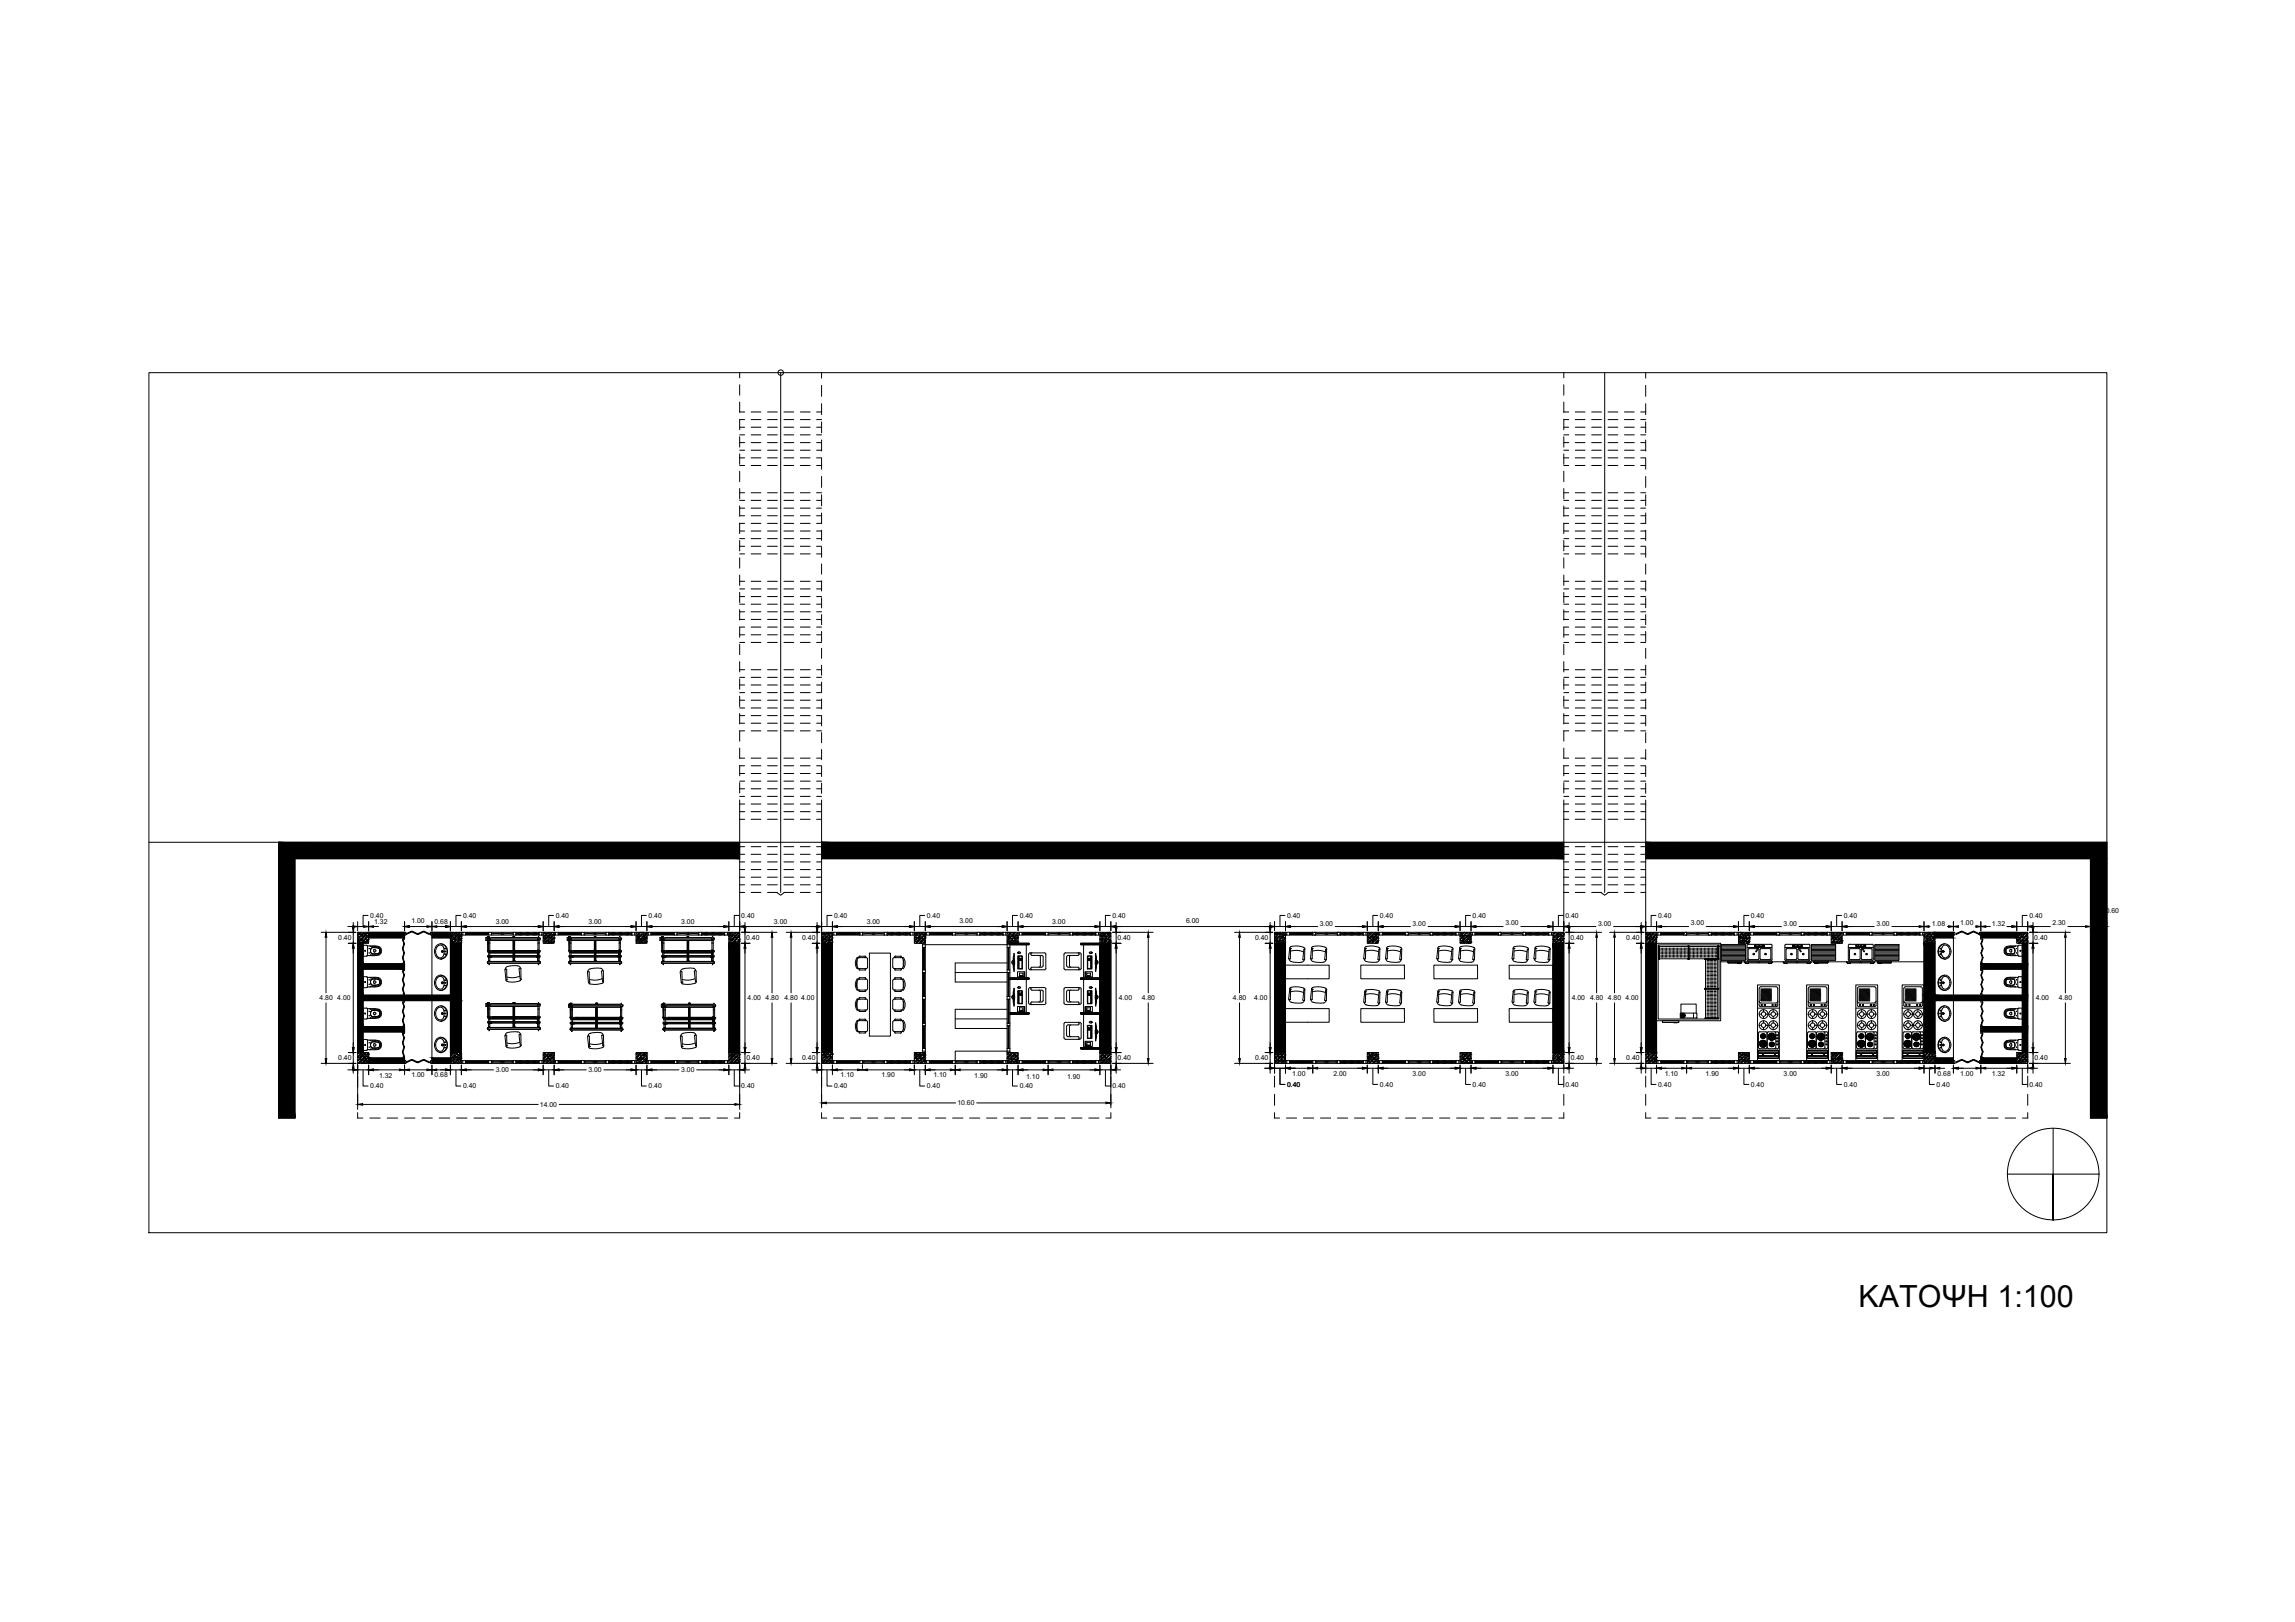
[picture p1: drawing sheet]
<svg xmlns="http://www.w3.org/2000/svg" width="841mm" height="594mm" viewBox="0 0 841 594" stroke-linecap="round" stroke-linejoin="round" font-family="sans-serif">
<defs><g id="words">
<text font-size="11.2" x="681.1" y="478.6">ΚΑTΟΨΗ 1:100</text>
<g font-size="2.5">
<text x="771.7" y="334.3">0.60</text>
<text x="135.7" y="336.2">0.40</text>
<text x="137.1" y="338.4">1.32</text>
<text x="150.7" y="338.2">1.00</text>
<text x="159.2" y="338.4">0.68</text>
<text x="169.7" y="336.2">0.40</text>
<text x="181.7" y="338.3">3.00</text>
<text x="203.7" y="336.2">0.40</text>
<text x="215.6" y="338.4">3.00</text>
<text x="237.7" y="336.2">0.40</text>
<text x="249.6" y="338.3">3.00</text>
<text x="271.7" y="336.2">0.40</text>
<text x="283.6" y="338.3">3.00</text>
<text x="305.6" y="336.2">0.40</text>
<text x="317.6" y="338.3">3.00</text>
<text x="339.7" y="336.2">0.40</text>
<text x="351.6" y="338">3.00</text>
<text x="373.7" y="336.2">0.40</text>
<text x="385.6" y="338.3">3.00</text>
<text x="407.7" y="336.2">0.40</text>
<text x="434.6" y="338.2">6.00</text>
<text x="471.7" y="336.2">0.40</text>
<text x="483.6" y="339.1">3.00</text>
<text x="505.7" y="336.2">0.40</text>
<text x="517.6" y="339">3.00</text>
<text x="539.7" y="336.2">0.40</text>
<text x="551.6" y="338.9">3.00</text>
<text x="573.7" y="336.2">0.40</text>
<text x="585.6" y="339.1">3.00</text>
<text x="607.7" y="336.2">0.40</text>
<text x="619.6" y="338.9">3.00</text>
<text x="641.6" y="336.2">0.40</text>
<text x="653.6" y="339">3.00</text>
<text x="675.7" y="336.2">0.40</text>
<text x="687.6" y="339">3.00</text>
<text x="707.9" y="339">1.08</text>
<text x="718.4" y="338.9">1.00</text>
<text x="730" y="339">1.32</text>
<text x="743.7" y="336.2">0.40</text>
<text x="752.1" y="338.8">2.30</text>
<text x="124" y="344.4">0.40</text>
<text x="273.5" y="344.4">0.40</text>
<text x="294" y="344.4">0.40</text>
<text x="409.5" y="344.4">0.40</text>
<text x="460" y="344.4">0.40</text>
<text x="575.5" y="344.4">0.40</text>
<text x="596" y="344.4">0.40</text>
<text x="745.5" y="344.4">0.40</text>
<text x="117.1" y="366.4">4.80</text>
<text x="123.6" y="366.4">4.00</text>
<text x="274" y="366.4">4.00</text>
<text x="280.5" y="366.4">4.80</text>
<text x="287.5" y="366.4">4.80</text>
<text x="293.6" y="366.4">4.00</text>
<text x="410" y="366.4">4.00</text>
<text x="418.4" y="366.4">4.80</text>
<text x="451.8" y="366.4">4.80</text>
<text x="459.6" y="366.4">4.00</text>
<text x="576" y="366.4">4.00</text>
<text x="582.7" y="366.4">4.80</text>
<text x="589.2" y="366.4">4.80</text>
<text x="595.6" y="366.4">4.00</text>
<text x="746" y="366.4">4.00</text>
<text x="754.5" y="366.4">4.80</text>
<text x="124" y="388.4">0.40</text>
<text x="273.6" y="388.4">0.40</text>
<text x="294" y="388.4">0.40</text>
<text x="409.6" y="388.4">0.40</text>
<text x="460" y="388.4">0.40</text>
<text x="575.6" y="388.4">0.40</text>
<text x="596" y="388.4">0.40</text>
<text x="745.6" y="388.4">0.40</text>
<text x="138.9" y="395">1.32</text>
<text x="150.7" y="394.6">1.00</text>
<text x="159.2" y="394.6">0.68</text>
<text x="181.7" y="392.7">3.00</text>
<text x="215.6" y="392.7">3.00</text>
<text x="249.6" y="392.7">3.00</text>
<text x="308.1" y="394.6">1.10</text>
<text x="323" y="394.6">1.90</text>
<text x="342.1" y="394.6">1.10</text>
<text x="357" y="395">1.90</text>
<text x="376" y="395">1.10</text>
<text x="391" y="395.1">1.90</text>
<text x="473.5" y="394.1">1.00</text>
<text x="488.7" y="394">2.00</text>
<text x="517.6" y="394">3.00</text>
<text x="551.6" y="394.1">3.00</text>
<text x="610.1" y="394">1.10</text>
<text x="625.1" y="394">1.90</text>
<text x="653.6" y="394">3.00</text>
<text x="687.6" y="394">3.00</text>
<text x="710" y="393.9">0.68</text>
<text x="718.4" y="394">1.00</text>
<text x="730" y="394">1.32</text>
<text x="135.7" y="398.7">0.40</text>
<text x="169.7" y="398.7">0.40</text>
<text x="203.7" y="398.7">0.40</text>
<text x="237.7" y="398.7">0.40</text>
<text x="271.7" y="398.7">0.40</text>
<text x="305.6" y="398.7">0.40</text>
<text x="339.7" y="398.7">0.40</text>
<text x="373.7" y="398.7">0.40</text>
<text x="407.7" y="398.7">0.40</text>
<text x="471.7" y="398">0.40</text>
<text x="505.7" y="398">0.40</text>
<text x="539.7" y="398">0.40</text>
<text x="573.7" y="398">0.40</text>
<text x="607.7" y="398">0.40</text>
<text x="641.6" y="398">0.40</text>
<text x="675.7" y="398">0.40</text>
<text x="709.7" y="398">0.40</text>
<text x="743.7" y="398">0.40</text>
<text x="197.9" y="405.4">14.00</text>
<text x="350.9" y="404.8">10.60</text>
</g>
</g></defs>
<!-- layer: edafos -->
<path d="M54.6 136.5h717.5v315h-717.5zM54.6 308.5h717.5M752.4 430v16.8z" fill="none" stroke="#000" stroke-width=".37"/>
<!-- layer: Layer1 -->
<g fill="#000" stroke="#000" stroke-width=".37">
<path d="M102.1 314.5l6 95v-95zM102.1 314.5l6 95h-6z"/>
<path d="M102.1 308.5l169 6v-6zM102.1 308.5l169 6h-169z"/>
<path d="M301.1 308.5l272 6v-6zM301.1 308.5l272 6h-272z"/>
<path d="M603.1 308.5l169 6v-6zM603.1 308.5l169 6h-169z"/>
<path d="M766.1 314.5l6 95v-95zM766.1 314.5l6 95h-6z"/>
<path d="M131.1 345.5l2 7.5v-7.5zM131.1 345.5l2 7.5h-2z"/>
<path d="M131.1 355l2 9.5v-9.5zM131.1 355l2 9.5h-2z"/>
<path d="M135.1 341.5l13.2 2v-2zM135.1 341.5l13.2 2h-13.2z"/>
<path d="M131.1 353l17.2 2v-2zM131.1 353l17.2 2h-17.2z"/>
<path d="M158.3 341.5l6.8 2v-2zM158.3 341.5l6.8 2h-6.8z"/>
<path d="M165.1 345.5l4 19v-19zM165.1 345.5l4 19h-4z"/>
<path d="M267.1 345.5l4 40v-40zM267.1 345.5l4 40h-4z"/>
<path d="M301.1 345.5l4 40v-40zM301.1 345.5l4 40h-4z"/>
<path d="M403.1 345.5l4 38.7v-38.7zM403.1 345.5l4 38.7h-4z"/>
<path d="M467.1 345.5l4 40v-40zM467.1 345.5l4 40h-4z"/>
<path d="M569.1 345.5l4 40v-40zM569.1 345.5l4 40h-4z"/>
<path d="M603.1 345.5l4 40v-40zM603.1 345.5l4 40h-4z"/>
<path d="M705.1 345.5l4 19v-19zM705.1 345.5l4 19h-4z"/>
<path d="M709.1 341.5l6.8 2v-2zM709.1 341.5l6.8 2h-6.8z"/>
<path d="M725.9 341.5l13.2 2v-2zM725.9 341.5l13.2 2h-13.2z"/>
<path d="M741.1 345.5l2 7.5v-7.5zM741.1 345.5l2 7.5h-2z"/>
<path d="M725.9 353l17.2 2v-2zM725.9 353l17.2 2h-17.2z"/>
<path d="M741.1 355l2 9.5v-9.5zM741.1 355l2 9.5h-2z"/>
<path d="M131.1 366.5l2 9.5v-9.5zM131.1 366.5l2 9.5h-2z"/>
<path d="M131.1 378l2 7.5v-7.5zM131.1 378l2 7.5h-2z"/>
<path d="M131.1 376l17.2 2v-2zM131.1 376l17.2 2h-17.2z"/>
<path d="M131.1 364.5l34 2v-2zM131.1 364.5l34 2h-34z"/>
<path d="M165.1 364.5l4 2v-2zM165.1 364.5l4 2h-4z"/>
<path d="M165.1 366.5l4 19v-19zM165.1 366.5l4 19h-4z"/>
<path d="M705.1 364.5l4 2v-2zM705.1 364.5l4 2h-4z"/>
<path d="M705.1 366.5l4 19v-19zM705.1 366.5l4 19h-4z"/>
<path d="M709.1 364.5l34 2v-2zM709.1 364.5l34 2h-34z"/>
<path d="M741.1 366.5l2 9.5v-9.5zM741.1 366.5l2 9.5h-2z"/>
<path d="M725.9 376l17.2 2v-2zM725.9 376l17.2 2h-17.2z"/>
<path d="M741.1 378l2 7.5v-7.5zM741.1 378l2 7.5h-2z"/>
<path d="M135.1 387.5l13.2 2v-2zM135.1 387.5l13.2 2h-13.2z"/>
<path d="M158.3 387.5l6.8 2v-2zM158.3 387.5l6.8 2h-6.8z"/>
<path d="M403.1 384.2l4 1.3v-1.3zM403.1 384.2l4 1.3h-4z"/>
<path d="M709.1 387.5l6.8 2v-2zM709.1 387.5l6.8 2h-6.8z"/>
<path d="M725.9 387.5l13.2 2v-2zM725.9 387.5l13.2 2h-13.2z"/>
</g>
<!-- layer: a-toixoi -->
<g fill="none" stroke="#000" stroke-width=".37">
<path d="M102.1 308.5v101h6v-95h163M301.1 308.5v6h272M772.1 308.5v101h-6v-95h-163M131.1 345.5v40M133.1 345.5v7.5h15.2v2h-15.2v9.5h32M135.1 341.5h13.2v2h-13.2M165.1 341.5h-6.8v2h6.8M165.1 345.5v40M169.1 345.5v40M267.1 345.5v40M271.1 345.5v40M301.1 345.5v40"/>
<path d="M305.1 345.5v40M403.1 345.5v40M407.1 345.5v40M467.1 345.5v40M471.1 345.5v40M569.1 345.5v40M573.1 345.5v40M603.1 345.5v40M607.1 345.5v40M705.1 345.5v40M709.1 341.5h6.8v2h-6.8M709.1 345.5v40"/>
<path d="M739.1 341.5h-13.2v2h13.2M741.1 345.5v7.5h-15.2v2h15.2v9.5h-32M743.1 345.5v40M165.1 366.5h-32v9.5h15.2v2h-15.2v7.5M709.1 366.5h32v9.5h-15.2v2h15.2v7.5M135.1 387.5h13.2v2h-13.2M165.1 387.5h-6.8v2h6.8M709.1 387.5h6.8v2h-6.8M739.1 387.5h-13.2v2h13.2"/>
</g>
<!-- layer: a-epipla -->
<g fill="none" stroke="#000" stroke-width=".37">
<path d="M286.1 136.5v190.4M588.1 136.5v190.4M271.1 294.9v46.6M301.1 294.9v46.6M573.1 294.9v46.6M603.1 294.9v46.6M287.4 326.9l-1.3 1-1.4-1M589.4 326.9l-1.3 1-1.4-1M131.1 341.7h.1M131.1 341.5h.1M131.2 345.5h.1M131.2 344.5h.1"/>
<path d="M131.2 341.6h.1M131.3 342.2h.1M131.3 345.3h.1M131.3 343.2h.1M131.3 341.5h.1M131.4 343.8h.1M131.4 344.5h.1M131.4 343h.1M131.4 344h.1M131.4 341.6h.1M131.4 342.3h.1M131.5 343h.1"/>
<path d="M131.6 342h.1M131.7 345.4h.1M131.7 342.2h.1M131.7 345h.1M131.8 344.6h.1M131.9 342.9h.1M131.9 344.3h.1M132 341.5l-.9 .9M132 342.3h-.1M132.2 344h.1M132.1 342.1h.1M132.2 345.2h.1"/>
<path d="M132.2 343.8v.2M132.3 341.7h.1M132.3 343.7h.1M132.3 344.5h.1M132.5 345.1h.1M132.5 341.5l-1.4 1.4M132.5 344.4h.1M132.5 344.3h.1M132.5 342.9h.1M132.5 343.6h.1M132.6 342.2h.1M132.6 345.2h.1"/>
<path d="M132.6 344.1h.1M132.6 342.4h-.1M132.7 342.5l.2-.2-.2 .2M132.8 342h.1M132.9 342.8h.1M132.9 343.6h.1M133 345l.2-.1-.2 .2M133.1 342.9h.1M133.1 341.9h.1M133.1 344.7h.1M133.1 344.4h.1M133.2 344.4h.1"/>
<path d="M133.3 345.2h.1M133.3 341.5l-2.2 2.3M133.5 341.8h.1M133.5 342.4h.1M133.5 342.3v.1M133.5 341.9h.1M133.5 342.7h.1M133.5 344.9h.1M133.6 342.3l-.1 .1M133.6 344.2h.1M133.6 344.9h.1M133.7 342.7h.1"/>
<path d="M133.7 343.5h.1M133.7 342h.1M133.8 343.5h.1M133.8 344.1h.1M133.8 344h.1M133.8 341.5l-2.7 2.7M133.8 344v.1M133.9 344v.1M133.9 342.7h.1M133.9 343.3h.1M133.9 342.1h.1M134 345.1h.1"/>
<path d="M134.1 341.9h.1M134.2 343h.1M134.3 344.4h.1M134.4 342.6h.1M134.4 341.7h.1M134.4 344.5h.1M134.6 341.6h.1M134.5 357.8l-1.4-.1v4.1h1.2M134.5 346.3l-1.4-.1v4h1.2M134.5 357.8v.1M134.5 346.3h.1M134.5 350.1l-.2 .1"/>
<path d="M134.5 345h.1M134.5 345.3h.1M134.5 357.9v3.7M134.5 346.4v3.7M134.6 344.2h.1M134.7 341.8h.1M134.7 341.5l-3.6 3.6M134.7 358l2.2-.1a2.16 2.16 0 0 1 2.8 1.6 1.62 1.62 0 0 1-1 1.8M134.7 350h2.7M134.7 344.8h.1M134.8 344.1h.1M134.8 342.6h.1"/>
<path d="M134.8 343.3h.1M134.9 341.9h.1M134.9 341.7h.1M135 344.1h.1M135.1 342.4l-3.1 3.1M135.1 343.8l-1.7 1.7M135.1 345.2l-.4 .3M135.1 341.6l-4 3.9M135.1 342.9l-2.6 2.6M135.1 344.3l-1.2 1.2M135.1 342.5l-.1 .1M135.5 358l.3 .2"/>
<path d="M135.5 346.5l1.5 .2a2.2 2.2 0 0 1 2.5 1.1M135.8 359.7a1.27 1.27 0 0 0 1.9 1.2l.9-.2M135.8 348.2a1.27 1.27 0 0 0 1.9 1.2l.9-.2M135.8 359.7l.1 .7M135.8 348.2l.3 .9 .5 .2M135.9 347.5l-.1 .7M136.6 358.5l-.5 .3-.3 .9M136.6 358.6l-.5 .2-.3 .9M136.6 347.1l-.5 .2-.3 .9M136.6 358.6h.8M137 347.9a.46 .46 0 0 1 .6 0 .46 .46 0 0 1 0 .6 .46 .46 0 0 1-.6 0v-.6M137 359.3a.46 .46 0 0 1 .6 .1 .46 .46 0 0 1 0 .6 .46 .46 0 0 1-.6 0z"/>
<path d="M137.4 358.6a1.2 1.2 0 0 1 1.6 .5 1.2 1.2 0 0 1-.4 1.6M137.4 347.1l1.2 .2M137.4 358.5a1.24 1.24 0 0 1 1.6 .6 1.24 1.24 0 0 1-.4 1.6M137.4 358.2l1.3 .1M137.4 346.5a1.83 1.83 0 0 1 2.3 1.7 1.83 1.83 0 0 1-2.3 1.8M137.4 358.2h-1.5M137.4 346.4l-2.7 .1M138.6 349.2l-1.2 .1M138.6 347.2l-2-.1-.7 .5M138.6 347.3a1.17 1.17 0 0 1 0 1.9M138.6 347.2a1.2 1.2 0 0 1 0 2M138.7 358.4l.8 .8"/>
<path d="M139.5 348.7a2.7 2.7 0 0 1-3.2 1.1l-.8 .2M139.5 359.2v1M139.5 347.8v.9M158.3 343.5v21M160.3 346.7a2.86 2.86 0 0 0 0 3.6M160.3 358.2a2.86 2.86 0 0 0 0 3.6M160.3 346.7a1.35 1.35 0 0 1 1.6-.5 1.35 1.35 0 0 1 .8 1.5 2.57 2.57 0 0 1-1.2 3.1l-1.2-.5M160.3 358.1a1.35 1.35 0 0 1 1.6-.4 1.35 1.35 0 0 1 .8 1.5 2.57 2.57 0 0 1-1.2 3.1l-1.2-.5M161.5 351.3h.1M161.5 357.1a2.87 2.87 0 0 0-2.3 2.9 2.87 2.87 0 0 0 2.3 2.8M161.5 357.2a2.81 2.81 0 0 1 2.5 2.8 2.81 2.81 0 0 1-2.5 2.8M161.7 345.7l.9 .4 1 1.2"/>
<path d="M161.7 357.2l.9 .4 1 1.2M163.6 349.7l-1 1.1-.9 .4M163.6 347.3l.2 1.2-.2 1.2M163.6 358.7l.2 1.3-.2 1.2M163.7 349.8l-.9 1.1-1.3 .4M163.7 349.8a2.63 2.63 0 0 0-.3-3.2 2.63 2.63 0 0 0-3.2-.4 2.96 2.96 0 0 0-.9 2.9 2.96 2.96 0 0 0 2.2 2.2M165.1 341.5h.1M165.1 344.3h.1M165.2 343h.1M165.2 342.6h.1M165.3 344.3h.1M165.3 343.4l.1 .1"/>
<path d="M165.4 344.1h.1M165.4 344.9h.1M165.5 345.1h.1M165.5 345.2h.2M165.5 342.6l.2-.2-.2 .2M165.6 343.6h.1M165.6 344.3h.1M165.6 345.1v.1M165.6 342.8h.1M165.6 344.8h.1M165.7 342.1h.1M165.7 342h.1"/>
<path d="M165.7 345.1l-.2 .1M165.7 343.1h.1M165.7 341.5l-.6 .6M165.8 341.7h.1M166 345.2h.1M166 343.3h.1M166 344.1h.1M166 345.5h.1M166.1 341.5l-1 1M166.2 342h.1M166.2 343.4h.1M166.2 345.1h-.2"/>
<path d="M166.2 345l-.2 .1M166.3 344.9h.1M166.4 344.1h.1M166.5 344.3h.1M166.5 342.8h.1M166.5 342h.1M166.5 341.9l.1 .1M166.7 343.4h.1M166.6 342.4h.1M166.6 343.2h.1M166.7 344.1h.1M166.7 344.9h.1"/>
<path d="M166.8 343.4h.1M166.8 341.9h.1M166.8 342.7h.1M166.8 343.5l.1 .2M166.9 344h.1M166.9 343.2h.1M166.9 341.8h.1M166.9 344.6h.1M166.9 343.5l.1 .2M167 341.5l-1.9 1.9M167.1 341.9h.1M167.2 342.3h.1"/>
<path d="M167.2 345.4h.1M167.2 341.5h.1M167.3 342h.1M167.4 343.5h.1M167.5 343.1h.1M167.5 341.5l-2.4 2.4M167.6 345.5h.1M167.6 344.4h.1M167.7 344.6h.1M167.7 343.9h.1M167.8 342.5h.1M167.8 345.4h.1"/>
<path d="M167.9 344h.1M167.9 344.7h.1M167.9 343.3h.1M167.9 341.8h.1M167.9 342.5h.1M168 342.2h.1M168.1 342.8l-.2 .2zM168.1 344.3v.1M168.1 343.3h.1M168.1 342v.2M168.2 344.6h.1M168.2 341.5h.1"/>
<path d="M168.2 344.4h.1M168.3 343.8h.1M168.4 341.5l-3.3 3.3M168.4 343.7l.1 .1M168.4 342.7v.1M168.5 345.4h.1M168.5 342.1h.1M168.5 343.7l.1 .1M168.6 343.5h.1M168.8 345.4h.1M168.8 343.7h.1M168.8 344.4h.1"/>
<path d="M168.8 341.5l-3.7 3.7M168.9 342.9h.1M169 344.6h.1M169 345.3h.1M169 343.8h.1M169 343.6h.1M169 342.4h.1M169 343.1h.1M169.1 342.2l-3.4 3.3M169.1 343.5l-2.1 2M169.1 344.8l-.9 .7M169.1 342.6l-2.9 2.9"/>
<path d="M169.1 343.9l-1.6 1.6M169.1 345.3l-.2 .2M169.1 341.5h.5M169.1 342.5h.5M169.6 341.5h1v1h-1zM170.6 341.5h8.5M170.6 342.5h8.5M170.6 341.7h8.5M170.6 342.2h8.5M178.1 344.3h.9M178.1 343.5l19.5 .1M178.1 343.9h.9"/>
<path d="M178.6 343.5l-.5-.1v1.1l.6-.1M178.6 343.4h.1M178.6 343.8h.1M178.6 344.1l.1 .1M178.6 344.4h.1M178.6 343.1h.1M178.6 344.1h.2M178.6 343.8h.2M178.6 343.1h.2M178.6 343.1v.7M178.6 343.6h.1M178.6 343v.1"/>
<path d="M178.6 343h.2M178.6 343.6h.2M178.6 344v.1M178.6 344.5l.1 3.6M178.7 343.8h.1M178.7 344h.1M178.7 344.1h.1M178.7 344.2h.1M178.7 344.4h.1M178.7 343h.1M178.7 343.6h.1M178.7 352.5v.2"/>
<path d="M178.7 343.5h.1M178.7 343.1h.1M178.7 348.2v.4h19.3v-.4h-.9M178.7 348.2h.1M178.7 352.2h19.2M178.7 348.2v.3M178.8 343.7l-.2 .1M178.8 344.4h.1M178.8 343.6h.1M178.8 343.6v.1M178.8 344l-.1 .1M178.8 343.8h.1"/>
<path d="M178.8 343.4h.1M178.8 344v.1M178.8 344h.1M178.8 343.4h.2v.4M178.8 343.4v.1M178.8 343v.4M178.8 343.7v.1M178.8 343.7h.1M178.8 344.1h.1M178.8 343.5h.1M178.8 344.1l-.1 .1M178.8 344.4h-.1"/>
<path d="M178.8 344.5l.1 3.6M178.9 348.6l.2 .2M178.9 350.4l.2 .1M178.9 350v.1M179 343.9v.6h-.4M179 343.8h.1M179 343.6h.1M179 348.2l-.4-.1 18.3 .1M179 343.8v.1M179.1 352l.4 .1M179.1 344.2h.1M179.1 343.6h.1"/>
<path d="M179.1 352h.4M179.1 343.6v.6M179.1 341.5h1v1h-1zM179.1 343.6h.4M179.1 345.4h.4M179.1 343.5v.1M179.1 344.2v4M179.1 348.6v1.5M179.1 350.4v1.4M179.1 352v.1M179.1 344.2h.4M179.1 350.8h.4"/>
<path d="M179.2 350.4h.1M179.2 350.7h.1M179.2 343.5v-.5l.1 .5M179.2 352.8v.5l.1-.5M179.2 350.4h.2M179.4 350.4h.1M179.4 350.7h-.2M179.5 348.8h.1M179.5 348.6h.1M179.5 344.2h.1M179.5 344.3h17.6l-8.6 .2M179.5 344.2l-.4 .2"/>
<path d="M179.5 343.5h.1M179.5 350.5v1.3M179.5 348.6v.2M179.5 350.2h.1M179.5 343.5v.4M179.5 343.9v.4M179.5 349.1h8.6M179.5 350.3h.1M179.5 343.6h.1M179.5 344.5h8.6M179.5 343.9h17.6M179.5 350.5h8.6"/>
<path d="M179.5 343.5v.1M179.5 344.3v3.9M179.5 348.8v1.3M179.5 350.2v.1M179.5 350.4v.1M179.5 348.7h17.6M179.5 349h17.5M179.5 350.2l.5 .1M179.7 350.2h.1M179.7 350.3h.1M179.7 350.2l.3 .1h-.5M179.9 350.4h.1"/>
<path d="M179.9 350.5h.1M179.9 350.3h.1M179.9 350.2h.1M179.9 350h.1M179.9 350.4v.1M179.9 350v.1M180.1 342.2l1.9-.2 1.9 .2M180.1 341.5h8M180.1 342.5h8M180.1 341.7l1.9 .2 1.9-.2M180.6 348.6h.1M180.6 348.2h.1"/>
<path d="M180.6 348.2h7.5M183.8 341.7h.5v.5h-.5zM184.3 342.2l1.9-.2 1.9 .2M184.3 341.7l1.9 .2 1.9-.2M185.3 355h.1M185.5 354.9l.2 .2M185.7 355.1l.1 3.8h-.4M185.7 358.9h.1M185.8 359.5h.2M188 343l.1 .4M188 343h.6v.4M188 350.5v1.5h.6"/>
<path d="M188 343v.4M188 344.5v3.7M188 349.1v.9M188.1 341.5h1v1h-1zM188.1 343.4l-8.6 .1M188.1 350.5h.2M188.1 349.1v.9l.2-.9M188.1 348.2h.4M188.1 343.4h.4M188.1 344.5h.4M188.1 349.1h.2M188.1 344.5v3.7"/>
<path d="M188.1 350.5v1.5M188.2 352h.1M188.2 343v.4M188.2 344.5v3.7M188.2 349.1v.9M188.2 350.5v1.5M188.3 352h.1M188.3 350.5h8.4M188.3 343v.4M188.3 344.5v3.7M188.3 350.5v1.5M188.3 349.1v.9"/>
<path d="M188.5 352h.1M188.5 343v.4M188.5 343l-.2 .4M188.5 350h.1M188.5 350.5h.1M188.5 349.1h.1M188.5 348.2h.1M188.5 343.4h.1M188.5 344.5h.1M188.5 344.5v3.7M188.5 349.1v.9M188.5 350.5v1.5"/>
<path d="M188.6 352h.1M188.6 343.4h8.5v.9M188.6 344.5v3.7M188.6 349.1v.9M188.6 350.5v1.5M189.1 342.2l.5-.3a3.2 3.2 0 0 1 3.2 .3h1.1l1.1-.4a2.27 2.27 0 0 1 2.6 .4M189.1 342.5a2.71 2.71 0 0 1 3.6-.1h1.2l1.2-.5a2.03 2.03 0 0 1 2.5 .6zM189.1 341.7l.4 .3M189.7 342.1l1.1 .3 1.2-.3M189.7 341.9l-.6-.4h8.5l-.6 .4M189.8 353.8a7.4 7.4 0 0 0-4.4 .5l-.4 .8 .4 3.9 .4 .5M189.8 353.8l.6 .2 .3 .6"/>
<path d="M189.9 342l.9 .2 .9-.2M190.2 354.9l.4 3.7 .3-.1M190.2 354.8l.5-.2 .2 .2v4.1l-.5 .4M190.4 357.6l-1.9 .5-2.7-.2M190.5 359.3l-1.9 .4-2.6-.2M190.6 358.6h.1M192 341.9l1.3-.4 1.3 .4M192.3 342l1-.3 1.1 .3M194.6 342.1l1.2 .3 1.2-.3M194.9 342l1 .2 .9-.2M196.1 348.2h.1M196.1 348.6h.1"/>
<path d="M196.6 350.3h.4M196.6 350.2h.5M196.6 350.3h.1M196.6 350.2v.1M196.7 350h.1M196.7 350.3h.1M196.7 350.2h.1M196.7 350.4h.1M196.7 350.5h.1M196.7 350.5h.4M196.7 350.3h.4M196.7 350.4v.1"/>
<path d="M196.9 349v.5M196.9 348.2h.2M196.9 348.1h.1M196.9 348.1v.1M196.9 349.5h.1M197 349h.1M197 348.1h.1M197 349.5h.1M197 350.2h.1M197 350.3h.1M197 349v.3M197 348.8v.5"/>
<path d="M197 352.1h.9v.4M197 348.8h.1M197 348.1v.1M197 350.5v1.6M197 349l-8.7 .1M197 352.1h-18.3v.4M197.1 348.6h.1M197.1 348.7h.1M197.1 348.9h.1M197.1 350.3h.1M197.1 350.2h.1M197.1 348.6v.2"/>
<path d="M197.1 343.6h.9v.2M197.1 350.5h.1M197.1 348.6v.4M197.1 350.2v.1M197.1 352l.5 .1M197.1 348.6v1.4l-.1-.7M197.1 350.4h.5M197.1 352h.5M197.1 345.4h.5M197.1 344.4h.5M197.1 343.5v.1M197.1 344.2v4"/>
<path d="M197.1 350.4v1.4M197.1 352v.1M197.1 350.8h.5M197.3 350.7h.1M197.3 350.4h.1M197.3 343.5v-.5l.1 .5M197.3 352.8v.5l.1-.5M197.4 350.7h-.1M197.4 350.4h.1M197.6 350.5v1.3M197.6 348.6v.2M197.6 348.8v1.3h.3v.3h-.3"/>
<path d="M197.6 341.5h1v1h-1zM197.6 344.2v4M197.6 350.4v.1M197.6 341.7l-.5 .3M197.7 350l-19 .1v.3h18.4M197.7 350.4l-.1 .1M197.7 350v.1M197.7 348.6l-.1 .2M197.9 352.5l.1 .2h-19.3M197.9 352.5v.3l-19.2-.1M198 343.6v.2M198 343.8v.4h-.9"/>
<path d="M198.6 341.5h.5M198.6 342.5h.5M199.1 344.5h.1M199.1 343.7h.1M199.1 344.6h.1M199.3 342.5h.1M199.3 341.5l-.2 .3M199.4 345.3h.1M199.4 343.6h.1M199.5 341.8h.1M199.5 344.6h.1M199.6 343.4h.1"/>
<path d="M199.6 341.6h.1M199.6 344.9h.1M199.7 343.7h.1M199.7 344.9h.1M199.7 342.9h.1M199.8 344.1h.1M199.8 342v.1M199.8 342.6h.1M199.8 343.4h.1M199.8 341.5l-.7 .7M199.9 341.9h.1M199.9 343.2v.1"/>
<path d="M200 344.4h.1M200 342.3h.1M200 343.1v.2M200.2 344.8v.2M200.3 342.8h.1M200.3 343.9h.1M200.3 344.8v.1M200.3 342h.1M200.3 344.6h.1M200.4 342.6h.1M200.4 345.5h.1M200.5 343.5h.1"/>
<path d="M200.7 341.5l-1.6 1.6M200.7 343l.2-.1zM200.7 343.5h.1M200.7 344.5h.1M200.8 345.1h.1M200.8 344.9h.1M200.8 344.4h.1M200.8 341.6h.1M200.9 345.4h.1M200.9 341.9h.1M200.9 343.9h.1M200.9 344.7h.1"/>
<path d="M201 343.2h.1M201 341.7h.1M201 342.4h.1M201.1 342.7h.1M201.3 342.9h.1M201.2 342.3h.1M201.2 341.5l-2.1 2M201.2 341.7h.1M201.2 341.6v.1M201.3 341.6l-.1 .1M201.3 345.1h.1M201.4 344.3h.1"/>
<path d="M201.5 344.6h.1M201.6 343.7h.1M201.6 343.3l-.1 .1zM201.7 342.6h.1M201.7 342.4h.1M201.7 345.2h.1M201.7 341.8h.1M201.8 345v.1M201.9 344.9v.2M201.9 345.5h.1M201.9 344.2h.1M201.9 343.5h.1"/>
<path d="M202 343.4h.1M202 344.9h.1M202 345.3h.1M202.1 344.5h.1M202.1 341.5l-3 3M202.1 343h.1M202.1 343.8h.1M202.1 344.2h.1M202.1 341.6h.1M202.1 342.3h.1M202.2 344.9h.1M202.4 342.4h.1"/>
<path d="M202.5 341.5l-3.4 3.4M202.5 343.3h.1M202.6 342.5h.1M202.6 343.8h.1M202.7 344.7h.1M202.8 344.1h.1M202.8 341.7v.2M202.9 342.7h.1M202.9 343.5h.1M202.9 341.7v.2M202.9 345h.1M203 342.2h.1"/>
<path d="M203 342.2l-3.1 3.3M203.1 343.5h.1M203.1 341.5h.5v1h-.5M203.1 341.8l-3.7 3.7M203.1 343.2l-2.4 2.3M203.1 344.5l-1 1M203.1 343.6l-2 1.9M203.1 344.9l-.6 .6M203.6 341.5h29M203.6 342.5h1M204.6 341.5v1h8.5M204.6 341.7h8.5"/>
<path d="M204.6 342.2h8.5M207.9 344.3h.9M207.9 343.5l19.4 .1M207.9 343.9h.9M208.4 343.4h.1M208.4 344.1h.1M208.4 343.5h.1M208.4 344.4h.1M208.4 343.8h.1M208.4 343.7v.1M208.4 343.4h-.5v1.1h.5M208.4 343.6v.1"/>
<path d="M208.4 344.1v.1M208.4 343.1h.1M208.4 343.4v.1M208.4 343h.1M208.4 344h.2M208.4 343.8h.2M208.4 344.4h.2M208.4 343.6l.2 .2M208.4 343v.4M208.4 344v.1M208.4 344.5l.1 3.6M208.4 343.7h.1"/>
<path d="M208.4 343.6h.1M208.4 344.2h.1M208.5 343.1h.1M208.5 343v.1M208.5 352.5v.2M208.5 343.7h.1M208.5 344h.1M208.5 343.6h.1M208.5 343.5h.1M208.5 344.2h.1M208.5 344.4h.1M208.5 343h.1"/>
<path d="M208.5 352.2h19.2M208.5 343.8h.1M208.5 343.1l.1 .3M208.6 344.1h-.2M208.6 344.1h.1M208.6 343.8h.1M208.6 343.4h.1M208.6 344.2h.1M208.6 344.4h.1M208.6 343.4v.1M208.6 343.4l.2 .2M208.6 344.2h-.1"/>
<path d="M208.6 344.5l.1 3.6M208.6 344.1v.1M208.7 348.6l.1 .2M208.7 350.4l.1 .1M208.7 350v.1M208.8 348.1l-.4 .1h18.3M208.8 352l.5 .1M208.8 343.9v.6h-.4M208.8 344.2h.1M208.8 343.8h.1M208.8 343.6h.1M208.8 343.5v.3"/>
<path d="M208.8 352h.5M208.8 343.6v.6M208.8 343.6h.5M208.8 345.4h.5M208.8 344.2h.5M208.8 350.8h.5M208.8 343.8v.1M208.8 344.2v4M208.8 348.6v1.5M208.8 350.4v1.4M208.8 352v.1M209 350.4h.1"/>
<path d="M209 350.7h.1M209 343.5v-.5l.1 .5M209 352.8v.5l.1-.5M209.1 350.4h.1M209.1 350.7h-.1M209.3 344.2l-.5 .2M209.3 350.5v1.3M209.3 348.6v.2M209.3 350.5h8.9M209.3 348.8h.1M209.3 343.5v.1M209.3 344.4v3.8"/>
<path d="M209.3 348.8v1.3M209.3 350.4v.1M209.3 350.3h.1M209.3 350.2h.1M209.3 344.3h17.6l-8.7 .2M209.3 343.9v.4M209.3 348.8v.3h8.6M209.3 344.3l8.6 .2M209.3 343.9h17.6M209.3 348.7h17.6M209.3 349h17.5M209.3 350.2h.5"/>
<path d="M209.3 348.6h.1M209.3 350.2v.1M209.4 350.2h.1M209.4 350.3h.1M209.4 350.2h.4M209.7 350.4h.1M209.7 350.5h.1M209.7 350.3h.1M209.7 350.2h.1M209.7 350h.1M209.7 350.4v.1M209.8 350.2l-.5 .1"/>
<path d="M210.4 348.6h.1M210.4 348.2h.1M210.4 348.2h7.5M213.1 342.5h19.5M213.1 341.5v1M214.1 342.2l1.9-.2 1.8 .2M214.1 341.5v1M214.1 341.7l1.9 .2 1.8-.2M215.3 356.1l.3 3.8M215.5 355.9l.4 .1 .1 3.7M215.5 355.8l-.2 .2M215.6 359.8h.3"/>
<path d="M215.7 359.9l.1 .2a6.2 6.2 0 0 0 4.9 0M215.9 359.7h.1M216.3 354.9l-.6 .3-.3 .6M216.3 354.9a7.7 7.7 0 0 1 4.3 0l.3 .6M217.8 343h.1M217.8 343h.6v.4M217.8 341.7h.5v.5h-.5zM217.8 350.5v1.5h.6M217.8 343v.4M217.8 344.5v3.7M217.8 349.1v.9M217.9 352h.1"/>
<path d="M217.9 343v.4M217.9 343.4h-8.6v.5M217.9 350.5h.1M217.9 350h.1M217.9 348.2h.1M217.9 343.4h.3M217.9 343.4h.1M217.9 344.5h.3M217.9 344.5h.1M217.9 349.1h.1M217.9 344.5v3.7M217.9 349.1v.9"/>
<path d="M217.9 350.5v1.5M218.1 352h.1M218.1 343v.4M218.1 344.5v3.7M218.1 349.1v.9M218.1 350.5v1.5M218.2 343v.4M218.2 343l-.1 .4M218.2 350.5h.2M218.2 344.5v3.7h-.3M218.2 343.4h.2M218.2 349.1v.9"/>
<path d="M218.2 350.5v1.5M218.3 352h.1M218.3 343v.4M218.3 342.2l1.9-.2 1.9 .2M218.3 341.7l1.9 .2 1.9-.2M218.4 352h.1M218.4 343.4l8.5 .1M218.4 350.5h8.1M218.4 344.5v3.7M218.4 349.1v.9M218.4 350.5v1.5M220.4 355.7l.4 3.7"/>
<path d="M220.6 358.5l-1.9 .5-2.6-.3M220.6 355.5h.3M220.7 355.5l-.2 .2M220.9 359.4h.1M220.9 355.5l.2 .2M221.1 355.7l.1 3.9-.6 .5M221.1 359.4l-.2 .1M222.1 341.5v1M223.1 342.2l.5-.3a3.2 3.2 0 0 1 3.2 .3h1.1l1.1-.4a2.27 2.27 0 0 1 2.6 .4M223.1 341.7l.4 .3M223.7 341.9l-.6-.4v1a2.66 2.66 0 0 1 3.6-.1h1.2l1.2-.5a2.03 2.03 0 0 1 2.5 .6v-1l-.6 .4M223.7 342.1l1.1 .3 1.2-.3"/>
<path d="M223.9 342l.9 .2 .9-.2M225.9 348.2h.1M225.9 348.6h.1M226 341.9l1.3-.4 1.3 .4M226.3 342l1-.3 1.1 .3M226.4 350.3h.3M226.4 350.2h.5M226.4 350.3h.1M226.4 350.2v.1M226.5 350h.1M226.5 350.5h.1M226.5 350.3h.1"/>
<path d="M226.5 350.2h.1M226.5 350.4h.1M226.5 350.4v.1M226.5 350.1h.1M226.5 350.5h.4M226.7 349h.1M226.7 348.1h.1M226.7 350.2h.1M226.7 350.3h.1M226.7 349v.5M226.7 348.2h.2M226.7 350.3h.2"/>
<path d="M226.7 348.1v.1M226.8 349.5h.1M226.8 349v.3M226.8 349h.1M226.8 349l-8.9 .1M226.8 349.3v.7M226.8 350.5v1.6M226.9 348.8h.1M226.9 348.6h.1M226.9 348.7h.1M226.9 350.2l-.4 .1M226.9 344.2h.1"/>
<path d="M226.9 343.5h.1M226.9 348.6v.2M226.9 350.5h.1M226.9 350.2h.1M226.9 348.8l-.1 .5M226.9 343.6h.1M226.9 348.2h.9v.4h-19.3v-.4v.3M226.9 350h.1M226.9 350.3h.1M226.9 352.1h.8v.4M226.9 352.1h.1M226.9 350.4h.4"/>
<path d="M226.9 343.6h.8v.2M226.9 345.4h.4M226.9 344.4h.4M226.9 350.8h.4M226.9 352.1h-18.4v.4M226.9 343.5v4.7M226.9 348.6v1.5M226.9 350.2v.1M226.9 350.4v1.7M227 350.7h.1M227 350.4h.2M227 350.4h.1"/>
<path d="M227.1 343.5v-.5l.1 .5M227.1 352.8v.5l.1-.5M227.2 350.7h-.2M227.2 350.4h.1M227.3 352l-.4-.2 .4 .3M227.3 350.5v1.3M227.3 348.6v.2M227.3 348.8v1.3h.4v.3h-.4M227.3 344.2v4M227.3 350.4v.1M227.5 350l-19 .1v.3h18.4M227.5 350.4l-.2 .1"/>
<path d="M227.5 350v.1M227.5 348.6l-.2 .2M227.7 352.5l.1 .2h-19.3M227.7 352.5v.3l-19.2-.1M227.7 343.6v.2M227.7 343.8v.4h-.8M228.6 342.1l1.2 .3 1.2-.3M228.9 342l1 .2 .9-.2M231.6 341.7l-.5 .3M233.1 341.5h-.5v1h.5M233.3 344.4h.1M233.4 344.6h.1"/>
<path d="M233.4 343.3h.1M233.4 343.7h.1M233.4 341.7h.1M233.4 344.5h.1M233.4 342.4h.1M233.5 341.5l-.4 .4M233.5 343.1l.2-.1zM233.6 341.6h.1M233.6 344h.1M233.8 342.5h.1M233.9 344h.1M233.9 345.4h.1"/>
<path d="M233.9 343v.1M234 343.9h.1M234 344.6h.1M234 342.4h.1M234 343.2h.1M234 341.6h.1M234.1 341.6h.1M234.1 344.9h.1M234.1 343.8h.1M234.2 343.1h.1M234.2 342.4h.1M234.2 345.3h.1"/>
<path d="M234.4 341.5l-1.3 1.3M234.4 341.5h-.1M234.5 344.7h.1M234.5 343h.2M234.6 341.5h.1M234.6 342.9v.1M234.6 343.7h.1M234.6 342.9l-.1 .1M234.7 344.3h.1M234.7 341.7h.1M234.8 342.2h.1M234.8 341.5l-1.7 1.8"/>
<path d="M234.9 344.6v.1M234.9 344.5v.2M235 344.6h.1M235 342.6h.1M235.1 345.2h.1M235.1 343.8h.1M235.1 344h.1M235.1 344.5h.1M235.2 343h.1M235.2 343.7h.1M235.2 342.2h.1M235.2 341.5h.1"/>
<path d="M235.2 344h-.1M235.3 345.4h.1M235.3 343.9l-.2 .1M235.3 344.9h.1M235.5 343.5h.1M235.5 342.2h.1M235.5 345.1h.1M235.6 343.8h.1M235.7 343h.1M235.8 342.3h.1M235.7 341.5l-2.6 2.6M235.8 343.8h.1"/>
<path d="M235.9 344.5h.1M236 341.7h.1M236 344.1h.1M236.1 343.5h-.2l.2-.2v.2M236.1 343l.1 .2M236.2 341.5l-3.1 3.1M236.2 345.1h.1M236.2 342.9h.1M236.2 342.6h.1M236.2 343l.1 .1M236.3 344.3h.1M236.3 342.1h.1"/>
<path d="M236.3 344.1h.1M236.3 342.8h.1M236.3 343.5h.1M236.4 344.8h.2M236.6 344.9h.1M236.5 343.6h.1M236.5 344.7v.1M236.5 344.9h.1M236.5 344.7l-.1 .1M236.7 341.5h.1M236.7 345.2h.1M236.8 343.3h.1"/>
<path d="M236.8 342h.1M236.9 344.8h.1M237 343.8h.1M237.1 342.8h.1M237.1 342.5h.5v-1h-.5l-4 4M237.1 342.8l-2.7 2.7M237.1 344.2l-1.3 1.3M237.1 341.9l-3.6 3.6M237.1 343.4l-2.2 2.1M237.1 344.6l-.9 .9M237.6 341.5h29M237.6 342.5h1"/>
<path d="M238.6 341.5v1h8.5M238.6 341.7h8.5M238.6 342.2h8.5M241.9 344.3h.9M241.9 343.5l19.5 .1M241.9 343.9h.9M242.4 343.4h.1M242.4 344.1h.1M242.4 343.5h.1M242.4 344.4h.1M242.4 343.8h.1M242.4 343.7v.1"/>
<path d="M242.4 343.4h-.5v1.1h.5M242.4 343.6v.1M242.4 344.1v.1M242.4 344.4h.2M242.4 343.1h.1M242.4 343.4v.1M242.4 343h.1M242.4 344l.2 .1M242.4 343.6h.2M242.4 343v.4M242.4 344v.1M242.4 343.7h.2"/>
<path d="M242.4 343.7h.1M242.4 343.6h.1M242.4 344.1h.2M242.4 344.2h.1M242.4 344.5l.1 3.6M242.5 344h.1M242.5 343.6h.1M242.5 352.5v.2M242.5 343.5h.1M242.5 343h.1M242.5 343.1h.1M242.5 343v.1"/>
<path d="M242.5 348.2v.4h19.2v-.4h-.8M242.5 348.2h.1M242.5 352.2h19.2M242.5 348.2v.3M242.5 343.5l-.1 .1M242.6 344.4h.1M242.6 343.6v.1M242.6 344.1h.1M242.6 343.8h.1M242.6 343.5l.2-.1v.2M242.6 343.1v.4M242.6 343.7v.1"/>
<path d="M242.6 344v.1M242.6 344.5l.1 3.6M242.6 343.7h.1M242.6 343.5h.1M242.6 344.1l-.2 .1M242.6 344.4h-.2M242.6 343.8h-.2M242.7 348.6l.1 .2M242.7 350.4l.1 .1M242.7 350v.1M242.8 348.1l-.4 .1h18.3M242.8 352l.5 .1"/>
<path d="M242.8 343.9v.6h-.4M242.8 344.2h.1M242.8 343.8h.1M242.8 343.6h.1M242.8 343.5v.3M242.8 352h.5M242.8 343.6v.6M242.8 343.6h.5M242.8 345.4h.5M242.8 344.2h.5M242.8 350.8h.5M242.8 343.8v.1"/>
<path d="M242.8 344.2v4M242.8 348.6v1.5M242.8 350.4v1.4M242.8 352v.1M243 350.4h.1M243 350.7h.1M243 343.5v-.5l.1 .5M243 352.8v.5l.1-.5M243.1 350.4h.1M243.1 350.7h-.1M243.3 348.8h.1M243.3 348.6h.1"/>
<path d="M243.3 350.3h.1M243.3 350.2h.1M243.3 344.2h.1M243.3 344.3h17.6l-8.7 .2M243.3 344.2l-.5 .2M243.3 343.5h.1M243.3 350.5v1.3M243.3 348.6v.2M243.3 343.5v.4M243.3 343.9v.4M243.3 349.1h8.6M243.3 343.6h.1"/>
<path d="M243.3 344.5h8.6M243.3 343.9h17.6M243.3 350.5h8.6M243.3 348.7h17.6M243.3 349h17.5M243.3 350.2h.5M243.3 343.5v.1M243.3 344.3v3.9M243.3 348.8v1.3M243.3 350.2v.1M243.3 350.4v.1M243.5 350.2h.1"/>
<path d="M243.5 350.3h.1M243.5 350.2h.3M243.7 350.4h.1M243.7 350.5h.1M243.7 350.3h.1M243.7 350.2h.1M243.7 350h.1M243.7 350.4v.1M243.8 350.2l-.5 .1M244.4 348.6h.1M244.4 348.2h.1M244.4 348.2h7.5"/>
<path d="M247.1 342.5h19.5M247.1 341.5v1M248.1 341.7l1.9 .2 1.8-.2M248.1 342.2l1.9-.2 1.8 .2M248.1 341.5v1M249.3 356.1l.3 3.8M249.5 355.9l.4 .1 .1 3.7M249.5 355.8l-.2 .2M249.6 359.8h.4M249.7 359.9l.5 .5M250 359.7h.1M250.2 354.9l-.6 .3-.2 .6"/>
<path d="M251.8 343h.1M251.8 343h.6v.4M251.8 350.5v1.5h.6M251.8 343v.4M251.8 344.5v3.7M251.8 349.1v.9M251.8 341.7h.5M251.8 341.7v.5h.5v-.5M251.9 343v.4M251.9 343.4l-8.6 .1M251.9 350.5h.2M251.9 349.1v.9l.2-.9"/>
<path d="M251.9 343.4h.3M251.9 344.5h.3M251.9 349.1h.2M251.9 344.5v3.7M251.9 350.5v1.5M252 352h.1M252 343v.4M252.1 352h.1M252.1 350.5h.1M252.1 343v.4M252.1 344.5v3.7M252.1 350.5v1.5"/>
<path d="M252.1 343.4v-.4l.1 .4M252.1 349.1v.9M252.2 350.5h.2M252.2 344.5v3.7h-.3M252.2 343.4h.2M252.2 349.1v.9M252.2 350.5v1.5M252.3 352h.1M252.3 343v.4M252.3 344.5v3.7M252.3 349.1v.9M252.3 350.5v1.5"/>
<path d="M252.3 341.7l1.9 .2 1.9-.2M252.3 342.2l1.9-.2 1.9 .2M252.4 352h.1M252.4 343.4l8.5 .1M252.4 350.5h8.1M252.4 344.5v3.7M252.4 349.1v.9M252.4 350.5v1.5M254 354.6l-3.7 .3M254 354.6l.6 .3 .3 .6M254.4 355.7l.4 3.7M254.6 358.5l-1.9 .5-2.6-.3"/>
<path d="M254.8 355.5l-.3 .2M254.8 359.4h.1M254.9 355.5l.2 .2M255.1 355.7v4.1a6.4 6.4 0 0 1-4.9 .6M255.1 359.4l-.3 .1M256.1 341.5v1M257.1 342.2l.5-.3a3.1 3.1 0 0 1 3.2 .3h1.1l1.1-.4a2.27 2.27 0 0 1 2.6 .4M257.1 341.7l.4 .3M257.7 341.9l-.6-.4v1a2.66 2.66 0 0 1 3.6-.1h1.3l1.1-.5a2.03 2.03 0 0 1 2.5 .6v-1l-.6 .4M257.7 342.1l1.1 .3 1.2-.3M257.9 342l.9 .2 .9-.2M259.9 348.2h.1"/>
<path d="M259.9 348.6h.1M260 341.9l1.3-.4 1.3 .4M260.3 342l1-.3 1.1 .3M260.5 350h.1M260.5 350.3h.1M260.5 350.2h.1M260.5 350.4h.1M260.5 350.5h.1M260.5 350.5h.4M260.5 350.4v.1M260.7 349h.1M260.7 348.1h.1"/>
<path d="M260.7 350.2h.1M260.7 350.3h.1M260.7 349v.5M260.7 348.2h.2M260.7 350.3h.2M260.7 348.1v.1M260.8 349.5h.1M260.8 349v.3M260.8 349h.1M260.8 349l-8.7 .1M260.8 349.3v.7M260.8 350.5v1.6"/>
<path d="M260.9 350.2l-.4 .1M260.9 348.8h.1M260.9 348.6h.1M260.9 348.7h.1M260.9 344.2h.1M260.9 343.5h.1M260.9 348.6v.2M260.9 350.5h.1M260.9 350.2h.1M260.9 348.8l-.1 .5M260.9 343.6h.1M260.9 350h.1"/>
<path d="M260.9 350.3h.1M260.9 350.2h-.5l.3 .1M260.9 352.1h.8v.4M260.9 352.1h.1M260.9 350.4h.5M260.9 343.6h.8v.2M260.9 345.4h.5M260.9 344.4h.5M260.9 350.8h.5M260.9 352.1h-18.4v.4M260.9 343.5v4.7M260.9 348.6v1.5"/>
<path d="M260.9 350.2v.1M260.9 350.4v1.7M261.1 350.7h.1M261.1 350.4h.1M261.1 343.5v-.5l.1 .5M261.1 352.8v.5l.1-.5M261.2 350.7h-.1M261.2 350.4h.1M261.4 352l-.5-.2 .5 .3M261.4 350.5v1.3M261.4 348.6v.2M261.4 348.8v1.3h.3v.3h-.3"/>
<path d="M261.4 344.2v4M261.4 350.4v.1M261.5 350l-19 .1v.3h18.4M261.5 350.4l-.1 .1M261.5 350v.1M261.5 348.6l-.1 .2M261.7 352.5l.1 .2h-19.3M261.7 352.5v.3l-19.2-.1M261.7 343.6v.2M261.7 343.8v.4h-.8M262.6 342.1l1.2 .3 1.2-.3M262.9 342l1 .2 .9-.2"/>
<path d="M265.6 341.7l-.4 .3M267.1 341.7h.1M267.1 343.1h.1M267.1 342.8h.1M267.1 341.5h-.5v1h.5l1-1M267.1 341.6h.1M267.1 342.3h.1M267.1 342h.1M267.1 341.6v.1M267.2 341.6h.1M267.2 341.5l-.1 .1M267.3 343.9h.1"/>
<path d="M267.3 341.5h.1M267.3 344.4h.1M267.3 345.4h.1M267.3 343.6h.1M267.6 345.2h.1M267.6 342.4v.2M267.7 341.9h.1M267.7 342.8h.1M267.7 342.4v.2M267.9 342.7h.1M267.9 344.1v.2M268 344.1l-.1 .2"/>
<path d="M268 345.2h.1M268 343.6h.1M268.1 345.1h.1M268.1 345.2h.1M268.1 341.7h.1M268.1 342.3h.1M268.2 343.7h.1M268.2 344.4h.1M268.2 344.3h.1M268.2 343.1h.1M268.2 342.9h.1M268.3 342.2h.1"/>
<path d="M268.4 344h.1M268.5 345.5h.1M268.5 342.5h.1M268.5 341.9h.1M268.5 341.5l-1.4 1.4M268.6 344.1h.1M268.7 344.2h.1M268.8 343.4h.1M268.9 342.9h.1M268.9 343.6h-.2l.2-.2v.2M269 345h.1M269.2 345.2h.1"/>
<path d="M269.2 342.6h.1M269.3 345h.1M269.3 345l-.1 .2M269.3 344.3h.1M269.3 343.3h.1M269.3 341.7h.1M269.4 342.7h.1M269.4 343.5h.1M269.4 342.5h.1M269.4 343.2h.1M269.4 342h.1M269.4 342.1h.1"/>
<path d="M269.4 344.9h.1M269.4 341.5l-2.3 2.3M269.5 344.4h.1M269.5 344.3v.1M269.6 344.1h.1M269.6 344.3l-.1 .1M269.8 341.5l-2.7 2.8M269.8 343.4h.1M269.9 343.9h.1M269.9 341.6h.1M269.9 342.4h.1M270.1 342.9h.1"/>
<path d="M270.2 343.3h.1M270.4 341.8h.1M270.4 344.8h.1M270.4 345.2h.1M270.5 344.1h.1M270.5 344.8h.1M270.5 343.3h.1M270.5 341.6h.1M270.6 341.9h.1M270.6 342.6h.1M270.6 343.2h.1M270.7 341.9h.1"/>
<path d="M270.7 344.7h.1M270.8 342.4h.1M270.8 341.5l-3.7 3.7M270.8 344.1h.1M270.8 342.7v.2M270.9 342.7v.2M271 343.9h.1M271 344.7h.1M271.1 342.5l-3 3M271.1 343.8l-1.6 1.7M271.1 345.2l-.3 .3M271.1 341.6l-3.9 3.9"/>
<path d="M271.1 343l-2.5 2.5M271.1 344.4l-1.2 1.1M301.1 342.8h.1M301.1 344.2h.1M301.2 342.7h-.1M301.2 342.7l-.1 .1M301.2 344.4h.1M301.2 345.1h.1M301.2 342.2h.1M301.2 345.5h.1M301.3 342.9h.1M301.3 343.6h.1"/>
<path d="M301.3 344.8h.1M301.3 342.1h.1M301.4 341.6h.1M301.5 343.1h.1M301.6 344.5h.1M301.6 342.3h.1M301.7 341.5l-.6 .7M301.7 343.7h.1M301.9 345.2h.1M301.8 344.7h.1M301.8 345.4h.1M301.9 343.9h.1"/>
<path d="M301.9 343.5h.1M302 341.9h.1M302 342.2h.1M302 345h.1M302.1 345.5h.1M302.2 341.5l-1.1 1.1M302.3 342.2v.1M302.3 344.3h.1M302.3 344.9h.1M302.5 343.5h.1M302.4 344.2h.1M302.4 342.7h.1"/>
<path d="M302.4 343.5h.1M302.4 343h.1M302.4 343.8h.1M302.4 344h.1M302.5 342h.1M302.5 342.2h.1M302.6 343.8h.1M302.7 344.6h.1M302.7 343.1h.1M302.8 344.6h.1M303 341.9h.1M303 342.1h.1"/>
<path d="M303 342.9h.1M303 345.5h.1M303.1 341.5l-2 2M303.2 342h.1M303.2 343.3h.1M303.3 343.7h.1M303.3 344.7h.1M303.3 341.9h.1M303.5 345.3h.1M303.5 344.3h.1M303.5 344.1h.1M303.5 344.8h.1"/>
<path d="M303.5 341.5l-2.4 2.4M303.6 343.3h.1M303.6 341.8h.1M303.6 342.5h.1M303.6 342.1h.1M303.7 342.3h.1M303.8 344.5h.1M303.7 343.8h.1M303.8 341.5h-.2M303.9 342.8h.1M303.9 342.4h.1M303.9 343.2h.1"/>
<path d="M304 344.6h.1M304.1 344.4h.1M304.1 345.2h.1M304.1 344.1h.1M304.2 344h.1M304.4 342h.1M304.4 342.8l-.1 .1M304.4 341.5l-3.3 3.3M304.5 341.9h.1M304.5 343h.1M304.6 341.7h.1M304.6 344.5h.1"/>
<path d="M304.6 345.4h.1M304.6 344.3h.1M304.7 343.9h.1M304.7 344.6h.1M304.7 343.5h.1M304.7 344.4h.1M304.7 343.1h.1M304.8 341.6h.1M304.8 342.4h.1M304.9 341.5l-3.8 3.8M304.9 345.1h.1M305 345.5h.1"/>
<path d="M305 345.4h.1M305.1 343.5h.1M305.1 341.5h.5v1h-.5M305.1 342.2l-3.3 3.3M305.1 343.5l-2 2M305.1 344.9l-.6 .6M305.1 342.6l-2.9 2.9M305.1 344l-1.5 1.5M305.1 345.3l-.2 .2M305.6 341.5h29M305.6 342.5h1M306.6 341.5v1h8.5"/>
<path d="M306.6 341.7h8.5M306.6 342.2h8.5M314.1 351.5v2.5M314.1 359.4v2.5M314.4 351l-.5 1.8 .5 1.7M314.4 358.9l-.5 1.7 .5 1.8M314.4 350.8l3-.1 .5 .6v2.9l-.2 .5h-3.3M314.4 358.7l3-.1 .5 .5v3l-.2 .4h-3.3M314.4 351l-.1-.3a2.7 2.7 0 0 0 0 4.1l.1-.3M314.4 358.8l-.1-.2a2.7 2.7 0 0 0 0 4l.1-.2M314.9 355.3h2.2M314.9 350.2h2.2"/>
<path d="M314.9 358.1h2.2M315.1 342.5h19.5M315.1 341.5v1M315.1 350.2l-.4 .3 .4 .2M315.1 354.7l-.4 .3 .4 .3M315.1 358.1l-.4 .2 .4 .3M316.1 341.5v1M316.1 342.2l1.9-.2 1.9 .2M316.1 341.7l1.9 .2 1.9-.2M316.9 350.2l.4 .3-.4 .2M316.9 354.7l.4 .3-.4 .3M316.9 358.1l.4 .2-.4 .3"/>
<path d="M318.6 349.1h7.7v30.4h-7.7zM319.8 341.7h.5M319.8 341.7v.5h.5v-.5M320.3 342.2l1.9-.2 1.9 .2M320.3 341.7l1.9 .2 1.9-.2M324.1 341.5v1M325.1 342.2l.5-.3a3.1 3.1 0 0 1 3.2 .3h1.1l1.1-.4a2.34 2.34 0 0 1 2.6 .4M325.1 341.7l.4 .3M325.7 341.9l-.6-.4v1a2.71 2.71 0 0 1 3.6-.1h1.2l1.2-.5a1.98 1.98 0 0 1 2.4 .6l.1-1-.6 .4M325.7 342.1l1.1 .3 1.2-.3M325.9 342l.9 .2 .9-.2M328 341.9l1.3-.4 1.4 .4"/>
<path d="M328 355.3h2.2M328 350.2h2.2M328 358.1h2.2M328.2 350.2l-.4 .3 .4 .2M328.2 354.7l-.4 .3 .4 .3M328.2 358.1l-.4 .2 .4 .3M328.3 342l1-.3 1.1 .3M330 350.2l.4 .3-.4 .2M330 354.7l.4 .3-.4 .3M330 358.1l.4 .2-.4 .3M330.5 350.7h-2.8l-.5 .6 .1 3.2 .4 .2 2.8 .1M330.5 358.6h-2.8l-.4 .3-.1 3.2 .5 .5h2.8"/>
<path d="M330.5 350.7l.2 .1M330.5 358.6l.2 .1M330.7 342.1l1.1 .3 1.2-.3M330.7 354.7h-.2M330.7 351l.6 1.8-.6 1.7M330.7 358.9l.6 1.7-.6 1.8M330.8 351v-.3a2.7 2.7 0 0 1 0 4.1v-.3M330.8 358.8v-.2a2.7 2.7 0 0 1 0 4v-.2M330.9 342l1 .2 .8-.2M331 351.5v2.5M331 359.4v2.5M333.6 341.7l-.4 .3"/>
<path d="M335.1 341.5h-.5v1h.5M335.1 343.8v.1M335.3 341.9h.1M335.3 341.8v.1M335.4 341.7l-.1 .2M335.4 343.3h.1M335.4 341.5l-.3 .3M335.4 344.1h.1M335.4 344.9h.1M335.5 343.4h.1M335.5 341.9h.1M335.5 342.7h.1"/>
<path d="M335.5 343.5h.1M335.5 344.3h.1M335.7 342.1h.1M335.6 343.5h.1M335.6 343.4v.2M335.7 343.4l-.1 .1M335.8 345h.1M335.8 343.3h.1M335.8 342.2h.1M335.9 343.6h.1M335.9 342h.1M335.9 344.8h.1"/>
<path d="M335.9 341.5l-.8 .8M335.9 345.1l.1 .1M336 345.1v.1M336.1 342.6h.1M336.1 343.4h.1M336.1 344.5h.1M336.3 343.8h.1M336.5 344.6h.1M336.4 344.2h.1M336.5 341.5l-.1 .1M336.5 344.7h.1M336.5 345.5h.1"/>
<path d="M336.6 344h.1M336.6 343.4h.1M336.6 342.5h.1M336.6 343.3h.1M336.7 341.8h.1M336.7 341.7h.1M336.7 342.5h.1M336.8 341.5l-1.7 1.7M336.9 341.9v.1M336.9 344.1h-.2l.2-.1v.2M337 343h.1M337 343.3h.1"/>
<path d="M337 341.9v.1M337 342.3h.1M337.1 343.7h.1M337.1 343.1h.1M337.2 344.9h.1M337.2 341.8h.1M337.2 344.6h.1M337.2 341.5l-2.1 2.1M337.2 343.7h.1M337.3 341.6h.1M337.3 344.6h.1M337.4 341.5h.1"/>
<path d="M337.5 345.2h.1M337.6 342.4h.1M337.6 343.6h.1M337.7 345.3h.1M337.7 343.8h.1M337.7 344.6h.1M337.7 344.8h.1M337.8 343.1h.1M337.8 344h.1M337.8 343.5h.1M337.8 341.6h.1M337.8 342.3h.1"/>
<path d="M338.1 356.2h1M338.1 345.5v1.5M338.1 355.2v30.3M338.1 341.5h.1M338.1 341.5l-3 3M338.2 342.3h.1M338.2 344l.2-.1zM338.2 343.8h.1M338.3 343.9h.1M338.4 343.1h.1M338.4 342.9h.1M338.5 354.7h.2"/>
<path d="M338.5 353.3h.2M338.5 350.5h.2M338.5 348.8h.2M338.5 348.6h.2M338.5 349h.2M338.5 348.1h.2M338.5 349.5h.2M338.5 350.4h.2M338.5 350.1h.2M338.5 352.6h.2M338.5 352.3h.2M338.5 352h.2"/>
<path d="M338.5 352.2h.2M338.5 352.8h.2M338.5 347.4h.2M338.5 351.4h.2M338.5 351.9h.2M338.5 347.1h.2M338.5 351.3h.2M338.5 350.9h.2M338.5 350h.2M338.5 347.3h.2M338.5 351.8h.2M338.5 353.8h.2"/>
<path d="M338.5 354.9h.2M338.5 354.3h.2M338.5 358.3h.2M338.5 356.8h.2M338.5 358.9h.2M338.5 359.3h.2M338.5 359.8h.2M338.5 351.5h.2M338.5 359.6h.2M338.5 350.3h.2M338.5 350.7h.2M338.5 358.5h.2"/>
<path d="M338.5 358.1h.2M338.5 349.2h.2M338.5 353.9h.2M338.5 353.7h.2M338.5 353.5h.2M338.5 353.4h.2M338.5 353.2h.2M338.5 352.9h.2M338.5 352.7h.2M338.5 351h.2M338.5 351.1h.2M338.5 351.6h.2"/>
<path d="M338.5 351.7h.2M338.5 352.1h.2M338.5 352.4h.2M338.5 357.7h.2M338.5 347.2h.2M338.5 347.6h.2M338.5 347.8h.2M338.5 348h.2M338.5 348.2h.2M338.5 348.4h.2M338.5 349.1h.2M338.5 349.3h.2"/>
<path d="M338.5 349.7h.2M338.5 349.9h.2M338.5 354.1h.2M338.5 354.5h.2M338.5 355.1h.2M338.5 356.4h.2M338.5 356.6h.2M338.5 357h.2M338.5 357.1h.2M338.5 357.3h.2M338.5 357.5h.2M338.5 357.9h.2"/>
<path d="M338.5 358.7h.2M338.5 359h.2M338.5 359.4h.2M338.5 347.5h.2M338.5 347.7h.2M338.5 348.5h.2M338.5 349.4h.2M338.5 349.6h.2M338.5 349.8h.2M338.5 354h.2M338.5 354.2h.2M338.5 354.6h.2"/>
<path d="M338.5 356.5h.2M338.5 357.2h.2M338.5 357.6h.2M338.5 358h.2M338.5 358.4h.2M338.5 359.1h.2M338.5 359.5h.2M338.5 359.9h.2M338.5 347v8.2M338.5 356.2v8.8M338.5 341.5h.1M338.5 344.4h.1"/>
<path d="M338.5 342v.2M338.5 344.6h.1M338.5 341.5l-3.4 3.4M338.6 344.7h.1M338.6 342v.2M338.7 347v8.2M338.7 356.2v8.8M338.8 341.9l.2-.1-.2 .2M338.8 343.8h.1M338.8 343.7v.1M338.8 345.2h.1M338.9 344.4h.1"/>
<path d="M338.9 343.7l-.1 .1M338.9 342.9h.1M338.9 343.7h.1M338.9 343h.1M338.9 343.4h.1M338.9 342.3h.1M339 342.2h.1M339 343.5h.1M339 344.5h.1M339.1 341.5h.5v1h-.5M339.1 347h-1v8.2h1M339.1 341.9l-3.7 3.6"/>
<path d="M339.1 343.2l-2.3 2.3M339.1 344.6l-.9 .9M339.1 342.3l-3.2 3.2M339.1 343.7l-1.9 1.8M339.1 345l-.5 .5M339.1 345.5v40M339.6 341.5h29M339.6 342.5h1M340.6 341.5v1h8.5M340.6 341.7h8.5M340.6 342.2h8.5M349.1 342.5h19.5"/>
<path d="M349.1 341.5v1M350.1 356.2h19M350.1 341.5v1M350.1 342.2l1.9-.2 1.9 .2M350.1 341.7l1.9 .2 1.9-.2M353.8 341.7h.5v.5h-.5zM354.3 342.2l1.9-.2 1.9 .2M354.3 341.7l1.9 .2 1.9-.2M358.1 341.5v1M359.1 342.2l.5-.3a3.1 3.1 0 0 1 3.2 .3h1.1l1.1-.4a2.34 2.34 0 0 1 2.6 .4M359.1 341.7l.4 .3M359.7 341.9l-.6-.4v1a2.71 2.71 0 0 1 3.6-.1h1.2l1.2-.5a2.04 2.04 0 0 1 2.5 .6v-1l-.7 .4"/>
<path d="M359.7 342.1l1.1 .3 1.2-.3M359.9 342l.9 .2 .9-.2M362 341.9l1.3-.4 1.4 .4M362.2 342l1.1-.3 1.1 .3M364.7 342.1l1.1 .3 1.1-.3M364.9 342l.9 .2 .9-.2M367.6 341.7l-.4 .3M369.1 341.5h.1M369.1 341.5h-.5v1h.5M369.1 344.8v.1M369.1 352.7h-19v7h19M369.1 356.2h1"/>
<path d="M369.1 345.5v1.5M369.1 355.2v30.3M369.2 341.6l.2 .1v-.2l-.2 .2M369.2 343h.1M369.2 343.8h.1M369.2 343.6h.1M369.3 345.1h.1M369.5 344.6h.1M369.5 344.2h.2M369.5 354.7h.2M369.5 353.3h.2M369.5 350.5h.2"/>
<path d="M369.5 348.8h.2M369.5 348.6h.2M369.5 349h.2M369.5 348.1h.2M369.5 349.5h.2M369.5 350.4h.2M369.5 350.1h.2M369.5 352.6h.2M369.5 352.3h.2M369.5 352h.2M369.5 352.2h.2M369.5 352.8h.2"/>
<path d="M369.5 347.4h.2M369.5 351.4h.2M369.5 351.9h.2M369.5 347.1h.2M369.5 351.3h.2M369.5 350.9h.2M369.5 350h.2M369.5 347.3h.2M369.5 351.8h.2M369.5 353.8h.2M369.5 354.9h.2M369.5 354.3h.2"/>
<path d="M369.5 358.3h.2M369.5 356.8h.2M369.5 358.9h.2M369.5 359.3h.2M369.5 359.8h.2M369.5 351.5h.2M369.5 359.6h.2M369.5 350.3h.2M369.5 350.7h.2M369.5 358.5h.2M369.5 358.1h.2M369.5 349.2h.2"/>
<path d="M369.5 353.9h.2M369.5 353.7h.2M369.5 353.5h.2M369.5 353.4h.2M369.5 353.2h.2M369.5 352.9h.2M369.5 352.7h.2M369.5 351h.2M369.5 351.1h.2M369.5 351.6h.2M369.5 351.7h.2M369.5 352.1h.2"/>
<path d="M369.5 352.4h.2M369.5 357.7h.2M369.5 347.2h.2M369.5 347.6h.2M369.5 347.8h.2M369.5 348h.2M369.5 348.2h.2M369.5 348.4h.2M369.5 349.1h.2M369.5 349.3h.2M369.5 349.7h.2M369.5 349.9h.2"/>
<path d="M369.5 354.1h.2M369.5 354.5h.2M369.5 355.1h.2M369.5 356.4h.2M369.5 356.6h.2M369.5 357h.2M369.5 357.1h.2M369.5 357.3h.2M369.5 357.5h.2M369.5 357.9h.2M369.5 358.7h.2M369.5 359h.2"/>
<path d="M369.5 359.4h.2M369.5 347.5h.2M369.5 347.7h.2M369.5 348.5h.2M369.5 349.4h.2M369.5 349.6h.2M369.5 349.8h.2M369.5 354h.2M369.5 354.2h.2M369.5 354.6h.2M369.5 356.5h.2M369.5 357.2h.2"/>
<path d="M369.5 357.6h.2M369.5 358h.2M369.5 358.4h.2M369.5 359.1h.2M369.5 359.5h.2M369.5 359.9h.2M369.5 347v8.2M369.5 356.2v8.8M369.5 341.5l-.4 .4M369.5 343.3l.2-.1zM369.6 345.4h.1M369.7 344.6h.1"/>
<path d="M369.7 344.1v.2M369.7 347v8.2M369.7 356.2v8.8M369.7 343.2h.1M369.7 343.9h.1M369.7 342.5h.1M369.7 341.7h.1M369.7 342.4h.1M369.7 341.8h.1M369.8 343h.1M369.8 342.2h.1M369.9 341.6h.1"/>
<path d="M370 341.5v.1M370 344.8h.1M370 341.5l-.1 .1M370.1 343.8h.1M370.1 358.2h7v.5h-7h7v-.5zM370.1 358.2h7v.5h-7M370.1 345.5h7v.5h-7h7v-.5zM370.1 345.5h7v.5h-39M370.1 347h-1v8.2h1M370.1 345.5v40M370.2 342.8h.1M370.2 341.7h.1"/>
<path d="M370.2 343.6h.1M370.2 343.2l.1 .1M370.3 345.3h.1M370.3 343.2l.1 .1M370.4 342.1h.1M370.4 343.7h.1M370.4 341.5l-1.3 1.3M370.5 345.1h.1M370.6 344.9v.1M370.6 342.9h.1M370.6 344.8l.1 .2M370.8 345.2h.1"/>
<path d="M370.8 343.8h.1M370.8 344.5h.1M370.8 342.3h.1M370.8 343h.1M370.9 341.6h.1M370.9 344.4h.1M370.9 342.5h.1M370.9 341.5l-1.8 1.8M371 343h.1M371 344.1h.1M371.1 341.6h.1M371.1 344.4h.1"/>
<path d="M371.2 344.9h.1M371.2 342h.1M371.3 351.9l-.4 .6 .4 .5M371.3 351.7a.78 .78 0 0 0-.5 .8 .78 .78 0 0 0 .5 .7M371.3 342.8h.1M371.4 353.3h.1M371.4 352.7h.1M371.4 352.3h.1M371.4 352h.1M371.4 352.1h.1M371.4 352.8h.1M371.4 351.4h.1"/>
<path d="M371.4 351.9h.1M371.4 351.2h.1M371.4 351.8h.1M371.4 353.8h.1M371.4 351.6h.1M371.4 353.9h.1M371.4 353.7h.1M371.4 353.5h.1M371.4 353.2h.1M371.4 353.1h.1M371.4 352.9h.1M371.4 352.6h.1"/>
<path d="M371.4 351.1h.1M371.4 351.3h.1M371.4 351.7h.1M371.4 352.4h.1M371.4 344.4h.1M371.6 342.4h.1M371.5 343.5h.1M371.5 343.4h.1M371.6 349.2l.1 6.6zM371.6 349.7l-.3 .9v3.8l.3 .9M371.6 341.8h.1M371.6 342l.2-.1-.2 .2"/>
<path d="M371.6 343.7h.1M371.7 345.2h.1M371.7 351.8v1.4M371.8 341.5l-2.7 2.7M371.9 343.3v.2M371.9 345.1h.1M371.9 344.4h.1M371.9 343.3v.1M372 342.9h.1M372 343.6h.1M372 342.1h.1M372 343.5h.1"/>
<path d="M372.1 342.7h.1M372.1 342.6h.1M372.1 344.4l-.2 .2zM372.2 345l.1 .1M372.2 341.5l-3.1 3.1M372.3 345.1h.1M372.3 344.3h.1M372.3 342.7h.1M372.4 344.9h.1M372.4 344.2h.1M372.5 342.9h.1M372.6 342.6h.1"/>
<path d="M372.7 341.8h.1M372.7 343.4l.2-.1zM372.8 343.2h.1M372.8 343.8h.1M372.8 345.2h.1M372.9 343.4h.1M372.9 355.9h2.6v2h-2.6zM373 350.1h1.6v4.8h-1.6zM373 349h.1M373 344.9h.1M373.1 341.5h.5v1h-.5M373.1 341.5l-4 4"/>
<path d="M373.1 342.9l-2.6 2.6M373.1 344.2l-1.3 1.3M373.1 342l-3.5 3.5M373.1 343.3l-2.2 2.2M373.1 344.7l-.8 .8M373.2 351.8l.1 .8zM373.2 354.6l.1 .2zM373.2 353.7l.1 .8zM373.2 352.8l.1 .8zM373.2 351.1l.1 .6zM373.2 350.4l.1 .6zM373.2 350.3h.1"/>
<path d="M373.2 349h.2M373.3 348.6v.7M373.4 351.8h1.1v3h-1.1zM373.4 350.2h1.1v.8h-1.1zM373.4 351.1h.5v.6h-.5zM373.6 356.4h1.3v.9h-1.3zM373.6 341.5h29M373.6 342.5h1M374.1 351.1h.4v.6h-.4zM374.6 341.5v1h8.5M374.6 341.7h8.5M374.6 342.2h8.5"/>
<path d="M374.6 357.5h-1.2l1.2 .1M374.6 357.6h.2h-.2M374.6 357.6h.1M374.6 357.5l.2 .1h-.2M374.6 357.6h.2zM374.6 357.5l.2 .1M376.1 346v12.2M376.1 358.7v12.2M376.9 349.5v5.2M377 354.7l.5 .5M377.5 349h5.2M377.5 349l-.5 .5"/>
<path d="M377.7 349.3v.3M377.7 354.6v.3M377.8 354.8l.3 .4M377.8 349.5l.3 .4M378.1 349.9h3.6l.6 .6M378.1 354.3h3.6M378.1 354.3l-.3 .3M378.1 349l-.3 .3M380.7 349.9l.6 .6M381.3 350.5v3.2l-.6 .5M382.3 350.5v3.2l-.6 .5M382.8 349l.5 .5"/>
<path d="M383.1 342.5h19.5M383.1 341.5v1M383.2 349.5v5.2M383.3 354.7l-.5 .5h-5.3M384.1 342.2l1.9-.2 1.9 .2M384.1 341.5v1M384.1 341.7l1.9 .2 1.9-.2M387.8 341.7h.5v.5h-.5zM388.3 342.2l1.9-.2 1.9 .2M388.3 341.7l1.9 .2 1.9-.2M390.4 349h5.2M390.5 349l-.6 .5v5.2l.5 .5h5.3l.4-.3 .1-5.4-.5-.5"/>
<path d="M390.9 350.5v3.2M390.9 353.7l.5 .5M391.4 354.3h3.7l.3 .5-.3 .4M391.4 349.9h3.7M391.4 349.9l-.5 .6M391.9 350.5v3.2l.6 .5M392.1 341.5v1M392.5 349.9l-.6 .6M393.1 342.2l.5-.3a3.1 3.1 0 0 1 3.1 .3h1.2l1-.4a2.33 2.33 0 0 1 2.7 .4M393.1 341.7l.4 .3M393.7 341.9l-.6-.4v1a2.71 2.71 0 0 1 3.6-.1h1.2l1.2-.5a2.03 2.03 0 0 1 2.5 .6v-1l-.7 .4M393.7 342.1l1.1 .3 1.2-.3"/>
<path d="M393.9 342l.9 .2 .9-.2M395.1 349l.3 .1v.5M395.4 349.5l-.3 .4M396 341.9l1.3-.4 1.4 .4M396.1 358.2v.5h7h-7v-.5h7zM396.1 345.5v.5h7h-7v-.5h7zM396.3 342l1-.3 1.1 .3M397.1 346v12.2M397.1 358.7v12.2M397.6 355.9h2.7v2h-2.7zM398.3 356.4h1.3v.9h-1.3zM398.3 357.6h.2z"/>
<path d="M398.5 350.1h1.7v4.8h-1.7zM398.5 357.5h1.2l-1.2 .1M398.5 357.6h-.2h.2M398.5 357.6h.1M398.5 357.5l-.2 .1h.2M398.5 357.5l-.2 .1M398.6 351.8h1.1v3h-1.1zM398.6 351.1h.4v.6h-.4zM398.6 350.2h1.1v.8h-1.1zM398.7 342.1l1.1 .3 1.1-.3M398.9 342l1 .2 .8-.2M399.2 351.1h.5v.6h-.5z"/>
<path d="M399.8 349h.1M399.8 351.8l.2 .8zM399.8 354.6l.2 .2zM399.8 353.7l.2 .8zM399.8 352.8l.2 .8zM399.8 351.1l.2 .6zM399.8 350.4l.2 .6zM400 350.3h.1M400.1 349h.1M399.9 348.6v.7M401.4 349.3l.2 6.5zM401.4 351.8v1.4"/>
<path d="M401.6 349.7l.2 .9v3.8l-.2 .9M401.6 341.7l-.4 .3M401.6 351.7a.76 .76 0 0 1 .8 .7 .76 .76 0 0 1-.8 .8M401.6 351.9a.59 .59 0 0 1 .7 .6 .59 .59 0 0 1-.7 .6M401.6 353.3h.2M401.6 352.7h.2M401.6 352.3h.2M401.6 352h.2M401.6 352.1h.2M401.6 352.8h.2M401.6 351.4h.2M401.6 351.2h.2"/>
<path d="M401.6 351.8h.2M401.6 353.8h.2M401.6 351.6h.2M401.6 353.9h.2M401.6 353.7h.2M401.6 353.5h.2M401.6 353.2h.2M401.6 352.9h.2M401.6 352.6h.2M401.6 351.1h.2M401.6 351.3h.2M401.6 352.4h.2"/>
<path d="M403.1 345.5v38.7h-7v-.5h7M403.1 358.2h-7v.5h7M403.1 345.5h-7v.5h7M403.1 341.5h-.5v1h.5M403.1 343.9h.1M403.2 344.2h.1M403.2 341.5l-.1 .1M403.2 341.9h.1M403.3 342.9h.1M403.3 342.7v.2M403.4 342.7l-.1 .2M403.5 342.6h.1"/>
<path d="M403.5 341.8h.1M403.5 342.7h.1M403.5 343h.1M403.6 344.2h.1M403.6 341.7h.1M403.6 344.5h.1M403.7 344.4h-.1M403.7 344.2l-.1 .2M403.7 344.3l-.1 .1M403.7 343.3h.1M403.8 345.2h.1M403.8 345.1h.1"/>
<path d="M403.9 344.4h.1M403.9 343h.1M403.9 343.7h.1M403.9 342.2h.1M404 344.9h.1M404 341.6h.1M404.1 341.7h.1M404.1 343.5h.1M404.1 342.7l.1-.1zM404.1 341.5l-1 1M404.3 343.9h.1M404.3 342.4h.1"/>
<path d="M404.4 342.1l.2-.2-.2 .3M404.5 341.9h.1M404.5 344.9h.1M404.5 341.5l-1.4 1.5M404.6 344h.1M404.7 342.8h.1M404.7 344.3h.1M404.8 342.8h.1M404.9 344.5l-.2 .2zM405 345.2h.1M404.9 341.6h.1M404.9 344.3h.1"/>
<path d="M405 345h.1M405 343.5h.1M405 344.3h.1M405 343h-.1M405 342.8h.1M405 345.1h.1M405.1 342.1h.1M405.1 344h.1M405.2 343.2h.1M405.2 341.7h.1M405.2 344.7h.1M405.2 344.6l.1 .1"/>
<path d="M405.3 344.6l-.1 .1M405.4 344.7h.1M405.4 343.3h.1M405.5 344h.1M405.5 341.5l-2.4 2.3M405.6 343.5h.1M405.6 342h.1M405.7 343.1h.1M405.8 342.3h.1M405.9 342.9h.1M405.9 341.5l-2.8 2.8M405.9 344.3h.1"/>
<path d="M406 343.8h.1M406.1 341.9h.1M406.1 344.1h.1M406.1 344.9h.1M406.1 342.6h.1M406.1 345.4h.1M406.2 342.7h.1M406.2 343.4h.1M406.2 341.5h.1M406.2 341.9h.1M406.2 345.4h.1M406.2 345.2h.1"/>
<path d="M406.2 344.1h.1M406.3 342.2h.1M406.4 341.7h.1M406.5 343v.2M406.6 343h.1M406.6 343v.2M406.7 344.1h.1M406.7 343h.1M406.7 344.5l.2 .1M406.8 345.4h.1M406.8 341.5l-3.7 3.7M406.8 344.6h.1"/>
<path d="M406.8 342h.1M406.8 344.7l.1 .2M406.9 344.7v.1M407 342.5h.1M407.1 345h.1M407.1 342.6l-2.9 2.9M407.1 343.9l-1.6 1.6M407.1 345.2l-.3 .3M407.1 341.6l-3.9 3.9M407.1 343l-2.5 2.5M407.1 344.4l-1.2 1.1M467.1 345.3v.2"/>
<path d="M467.1 344.6h.1M467.2 344.3h.1M467.4 342.3h.1M467.4 343.4h.1M467.4 341.5l-.3 .3M467.5 342.2h.1M467.5 343h.1M467.5 342h.1M467.5 344.9h.1M467.7 345.4h.1M467.7 343.2h.1M467.7 344.6h.1"/>
<path d="M467.7 343.7h.1M467.7 343.9h.1M467.7 343.8h.1M467.7 341.9h.2M467.8 342.4h.1M467.8 341.6h.1M467.8 341.9v.1M467.9 341.5l-.8 .8M467.9 341.8l-.1 .1M467.9 343.8h.1M468 345.3h.1M468 345.5h.1"/>
<path d="M468 342.1h.1M468.1 342h.1M468.1 344.5h.1M468.1 342.1v.1M468.1 343.6h.1M468.3 342.9h.1M468.4 344.4h.1M468.4 345.1l.1 .2M468.5 345.3h.1M468.5 345.1v.1M468.5 344.4h.1M468.5 342.3h.1"/>
<path d="M468.7 343.1h.1M468.8 344.6h.1M468.8 341.5l-1.7 1.7M468.8 341.8h.1M468.8 344.5h.1M468.8 345.2h.1M468.8 343.2h.1M468.8 344.6h.2zM468.9 343h.1M468.9 343.7h.1M468.9 342h.1M468.9 344.6h.1"/>
<path d="M468.9 342.2h.1M469 341.5h.1M469.1 344.4h.1M469.1 343.6h.1M469.2 343.6h.1M469.2 341.5l-2.1 2.1M469.3 342.1h.1M469.3 345.2h.1M469.5 342l-.1 .1M469.6 343h.1M469.6 344.4h.1M469.7 343.5h.1"/>
<path d="M469.7 343.7h.1M469.7 343.6v.1M469.7 342.7h.1M469.7 342.4h.1M469.8 343.6l-.1 .1M469.9 345.1h.1M469.9 344.3h.1M470 344.4h.1M470 342.9h.1M470 345.4h.1M470 342.3l.2-.2-.2 .2M470 342.8h.1"/>
<path d="M470 343.6h.1M470 343.3h.1M470 345.3v.1M470 341.5h.1M470.1 342.1h.1M470.1 344.7h.1M470.1 341.6h.1M470.1 344.4h.1M470.1 341.5l-3 3M470.1 345.2l-.1 .2M470.3 342.6h.1M470.3 341.8h.1"/>
<path d="M470.4 345.5h.1M470.5 342.1h.1M470.5 344.9h-.2l.2-.3v.3M470.5 343.4h.1M470.5 341.5l-3.4 3.5M470.8 345h.1M470.8 344.4h.1M470.9 341.7h.1M470.9 343.8v.1M471 342.4h.1M471.1 353.5h16v5h-16zM471.1 341.5h.5v1h-.5"/>
<path d="M471.1 341.9l-3.7 3.6M471.1 343.2l-2.3 2.3M471.1 344.6l-.9 .9M471.1 342.3l-3.2 3.2M471.1 343.7l-1.8 1.8M471.1 345l-.5 .5M471.1 342l-.1 .1M471.6 341.5h28.9M471.6 342.5h1M472.2 351l.3 .2M472.4 351.2l.3 .7 .6 .3M472.6 341.5v1h8.5"/>
<path d="M472.6 341.7h8.5M472.6 342.2h8.5M472.6 347.3l.3 .1v3.7M472.7 347.2l-.5 3.8M472.7 347.2v-.2a5.9 5.9 0 0 1 5.4 .3v4.1M472.9 351.1l-.5 .2M472.9 347.4h.1M473.1 348.3l1.9-.2 2.6 .5M473.2 352.2l3.8 .2M477.8 347.7h.1M478.1 351.4l-.5 .8-.6 .2M478.1 347.7h-.3l-.4 3.6 .4 .3"/>
<path d="M480.2 351l.3 .2M480.4 351.3h.3M480.4 351.2l.1 .4a4.9 4.9 0 0 0 4.5 .8M480.6 347.3l.3 .1v3.7l-.2 .1M480.7 347.2l-.5 3.8M480.9 347.4h.1M481 346.7l-.3 .5M481.1 342.5h19.4M481.1 341.5v1M481.1 348.3l1.9-.2 2.6 .5M481.2 346.7l-.2 .1M481.2 346.7a6.1 6.1 0 0 1 4.9 .6v4.1l-.2 .1"/>
<path d="M482 341.5v1M482.1 342.2l1.9-.2 1.9 .2M482.1 341.7l1.9 .2 1.9-.2M485.8 347.7h.1M485.8 341.7h.5M485.8 341.7v.5h.5v-.5M485.9 351.6l-.3 .6-.6 .2M486.1 347.7h-.3l-.4 3.6 .4 .3M486.3 342.2l1.9-.2 1.9 .2M486.3 341.7l1.9 .2 1.9-.2M490.1 341.5v1M491.1 342.2l.5-.3a3.1 3.1 0 0 1 3.1 .3h1.2l1.1-.4a2.33 2.33 0 0 1 2.6 .4"/>
<path d="M491.1 341.7l.4 .3M491.7 341.9l-.6-.4v1a2.71 2.71 0 0 1 3.6-.1h1.2l1.2-.5a2.03 2.03 0 0 1 2.5 .6v-1l-.7 .4M491.7 342.1l1.1 .3 1.2-.3M491.9 342l.9 .2 .9-.2M494 341.9l1.3-.4 1.4 .4M494.2 342l1.1-.3 1.1 .3M496.7 342.1l1.1 .3 1.1-.3M496.9 342l1 .2 .8-.2M498.7 353.5h15.9l.1 5h-16zM499.6 341.7l-.4 .3M499.7 351l.3 .2M500 351.3h.2"/>
<path d="M500 351.2v.4a4.7 4.7 0 0 0 3.8 .9l.7-.1M500.1 347.3l.4 .1-.1 3.7-.2 .1M500.1 347.2l-.4 3.8M500.5 347.4h.1M500.5 346.7l-.3 .5M500.6 348.3l2.6-.2 1.9 .5M500.7 346.7h-.2M500.7 346.7a6.4 6.4 0 0 1 4.9 .6v4.1l-.5 .1 .2-3.8h.3M501.1 341.5h-.6v1h.6M501.1 341.5h.1M501.1 343.2h.2M501.1 342.6h.1"/>
<path d="M501.1 343l.1 .2M501.2 341.8h.1M501.3 343.2h.1M501.4 341.9h.1M501.4 344.7h.1M501.4 343.3h.1M501.5 343.4h.1M501.5 344.7v.2M501.5 341.5l-.4 .4M501.5 344.7l.1 .2M501.5 344.8l.1 .1M501.6 344.9h.1"/>
<path d="M501.7 341.7h.1M501.8 343.7h.1M501.9 344.4h.1M501.9 345.2h.1M501.9 343.7h.1M501.9 342.3h.1M502 342.2h.1M502 342.9h.1M502 342.4h.1M502.2 344.9h.1M502.2 344.1h.1M502.2 344.6h.1"/>
<path d="M502.2 343.1v.1M502.4 341.6h.1M502.5 341.5l-1.4 1.4M502.5 341.5v.1M502.5 341.5l-.1 .1M502.6 341.6h.1M502.6 343h.1M502.7 341.6h.1M502.7 344.5h.1M502.7 343.5h.1M502.8 343.2v.1M502.8 344h.1"/>
<path d="M502.8 343.2h.1M502.9 341.5l-1.8 1.8M503 342.2l-.2 .2zM503 344.3h.1M503 345h.1M503 344.7h.1M503 345h.2M503 344.9l.1 .1M503.1 343.5h.1M503.1 342h.1M503.1 342.8h.1M503.1 342.3h.1"/>
<path d="M503.1 344.9l-.1 .1M503.2 343.8h.1M503.3 344.9h-.2l.2-.2v.3M503.4 343.1h.1M503.4 342.3h.1M503.4 344.6h.1M503.6 344h.1M503.6 343.8h.1M503.8 341.5l-2.7 2.7M503.9 345.5h.1M503.9 343.5h.1M503.9 342.7h.1"/>
<path d="M504 342.2h.1M504 344.3h.1M504 341.5h.1M504.1 341.6v.2M504.1 342.4h.1M504.1 344.9h.1M504.2 344.1h.1M504.2 342.6h.1M504.2 343.4h.1M504.2 343h.1M504.2 341.5l-3.1 3.1M504.3 341.9h.1"/>
<path d="M504.3 342.4h.1M504.4 343.8h.1M504.4 343.3h.1M504.4 345.4h.1M504.5 344.6h.1M504.6 344.7h.1M504.6 345.1h.2M504.7 345v.2M504.9 344.9h.1M504.8 342.1h.1M505 343.7h.1M505 344.5h.1"/>
<path d="M505.1 341.5h.5v1h-.5M505.1 341.6l-4 3.9M505.1 342.9l-2.6 2.6M505.1 344.2l-1.3 1.3M505.1 342l-3.5 3.5M505.1 343.3l-2.2 2.2M505.1 344.7l-.8 .8M505.3 347.7h.1M505.4 351.6l-.3 .6-.6 .2M505.6 341.5h29M505.6 342.5h1M506.6 341.5v1h8.5"/>
<path d="M506.6 341.7h8.5M506.6 342.2h8.5M507.7 351l.3 .3 .4-.2M507.9 351.2l.2 .7a7.4 7.4 0 0 0 5 .3l.3-.6M508.1 347.3l.4 .1-.1 3.7M508.1 347.2l-.4 3.8M508.2 347.2v-.2a6 6 0 0 1 5.4 .3v4.1l-.4 .2M508.5 347.4h.1M508.6 348.3l2.6-.2 1.9 .5M513.3 347.7h.1M513.6 347.7h-.3l-.3 3.6 .2 .2M515.1 342.5h19.5"/>
<path d="M515.1 341.5v1M516.1 342.2l1.9-.2 1.9 .2M516.1 341.5v1M516.1 341.7l1.9 .2 1.9-.2M519.8 341.7h.5M519.8 341.7v.5h.5v-.5M520.3 342.2l1.9-.2 1.9 .2M520.3 341.7l1.9 .2 1.9-.2M524.1 341.5v1M525.1 342.2l.5-.3a3.2 3.2 0 0 1 3.2 .3h1.1l1.1-.4a2.27 2.27 0 0 1 2.6 .4M525.1 341.7l.4 .3M525.4 353.5h16l.1 5h-16z"/>
<path d="M525.7 341.9l-.6-.4v1a2.71 2.71 0 0 1 3.6-.1h1.2l1.2-.5a2.03 2.03 0 0 1 2.5 .6v-1l-.6 .4M525.7 342.1l1.1 .3 1.2-.3M525.9 342l.9 .2 .9-.2M526.7 351.2l.2 .7a7.3 7.3 0 0 0 5 .3l.3-.6M526.9 347.3l.3 .1v3.7l-.4 .2-.3-.3M526.9 347.2l-.4 3.8M527.2 347.4h.1M527.3 348.3l2.7-.2 1.9 .5M528 341.9l1.3-.4 1.3 .4M528.3 342l1-.3 1.1 .3M530.6 342.1l1.2 .3 1.2-.3M530.9 342l1 .2 .9-.2"/>
<path d="M532.1 347.7h.1M532.1 347a6.6 6.6 0 0 0-5.1 0l-.1 .2M532.1 347l.3 .3v4.1l-.6 .1 .3-3.8h.3M533.6 341.7l-.5 .3M534.5 351l.3 .2M534.7 351.2l.2 .7 .6 .3M534.9 347.3l.3 .1v3.7l-.4 .2M534.9 347.2l-.4 3.8M535.1 341.5h-.5v1h.5M535.1 342.9h.1M535.1 343h.1M535.2 341.7h.1"/>
<path d="M535.2 344.5h.1M535.2 347.4h.1M535.2 341.5l-.1 .1M535.3 345.3h.1M535.3 341.7v.1M535.3 344.5h.1M535.3 343.7h.1M535.4 348.3l2.6-.2 1.9 .5M535.4 345.2h.1M535.7 342.1h.1M535.7 343.5h.1M535.8 342.6h.1"/>
<path d="M535.8 342.5v-.2l-.2 .2h.2M535.9 342.7h.1M535.9 344.4h.1M535.9 343.6h.1M536.1 344.3l.1-.1zM536.1 344.2h.1M536.1 344.9h.1M536.1 341.5l-1 1M536.1 344.4l.1 .2M536.1 345h-.2l.2-.2v.3M536.2 343.5h.1M536.2 345.2h.1"/>
<path d="M536.2 342h.1M536.2 342.7h.1M536.2 344.4v.2M536.2 342.9h.1M536.4 342.8h.1M536.5 343.5h.1M536.5 342.7h.1M536.5 343.8h.1M536.5 341.5h.1M536.5 344.3h.1M536.6 345.2h.1M536.6 341.5l-1.5 1.5"/>
<path d="M536.7 344.3h.1M536.8 342.6h.1M537 342.6h.1M537 343.3h.1M537.1 342.7h.1M537.1 341.9h.1M537.3 344.8h.1M537.3 343.3h.1M537.3 344.1h.1M537.3 344.9h.1M537.3 341.8h.1M537.3 342.6h.1"/>
<path d="M537.3 343.5h.1M537.4 343h.1M537.4 342.9v.1M537.5 342.9h.1M537.5 341.5l-2.4 2.4M537.5 342.9l-.1 .1M537.5 345.1l-.1 .1M537.6 345h.1M537.6 345.1l-.2 .1M537.7 341.8h.1M537.7 343.8h.1M537.7 344.6l.1 .1"/>
<path d="M537.8 345.2h.1M537.8 342.6h.1M537.8 345.4h.1M537.8 344.6v.1M537.8 344.1h.1M537.9 341.5l-2.8 2.8M537.9 342.6h.1M538 342.8h.2M538.1 343.5h.1M538.1 344.1h.1M538.1 344.9h.1M538.1 342.7l.1 .2"/>
<path d="M538.2 342.7h.1M538.2 342.7l-.2 .1M538.3 343.1h.1M538.4 345.4h.1M538.4 343.9h.1M538.4 344.6h.1M538.4 342.4h.1M538.4 343.2h.1M538.4 345.2l-.1 .2M538.5 341.7h.1M538.5 345h.1M538.5 345.2l-.2 .2"/>
<path d="M538.6 341.5h.1M538.6 343h.1M538.6 341.9h.1M538.7 343.3h.1M538.7 344.1h.1M538.7 341.5h.1M538.8 341.5h.1M538.8 341.5l-3.7 3.7M538.9 343.8h.1M538.9 345.3h.1M539 344.8h.1M539 343l-2.4 2.5"/>
<path d="M539 345.2h.1M539.1 342.4h.1M539.1 341.5h.5v1h-.5M539.1 342.6l-2.9 2.9M539.1 343.9l-1.6 1.6M539.1 345.2l-.2 .3M539.1 341.7l-3.8 3.8M539.1 344.4l-1.2 1.1M539.6 341.5h29M539.6 342.5h1M539.9 347l.5 .3v4.1l-.3 .1M539.9 351.6h.2"/>
<path d="M540 346.9a6.3 6.3 0 0 0-5 .1l-.1 .2M540.1 347.7h.1M540.2 351.6l-.1 .3a5.1 5.1 0 0 1-4.6 .3M540.4 347.7h-.3l-.4 3.6 .2 .2M540.6 341.5v1h8.5M540.6 341.7h8.5M540.6 342.2h8.5M549.1 342.5h19.5M549.1 341.5v1M550.1 342.2l1.9-.2 1.8 .2M550.1 341.5v1M550.1 341.7l1.9 .2 1.8-.2"/>
<path d="M553 353.5h16l.1 5h-16zM553.8 341.7h.5M553.8 341.7v.5h.5v-.5M554.1 351l.3 .3 .4-.2M554.3 342.2l1.9-.2 1.9 .2M554.3 341.7l1.9 .2 1.9-.2M554.3 351.2l.2 .7 .6 .3M554.5 347.4h.3M554.8 347.4h.1M554.8 347.4v3.7M555 348.3l1.9-.2 2.6 .5M555.1 346.7l-.6 .5-.4 3.9"/>
<path d="M555.1 346.7l2.6-.1 1.9 .4M558.1 341.5v1M559.1 342.2l.5-.3a3.2 3.2 0 0 1 3.2 .3h1.1l1.1-.4a2.27 2.27 0 0 1 2.6 .4M559.1 341.5v1M559.1 341.7l.4 .3M559.1 341.5l.6 .4M559.5 347l.5 .3v4.1l-.3 .2M559.7 342.1l1.1 .3 1.2-.3M559.7 347.7h.1M559.8 351.6l-.1 .3a5.1 5.1 0 0 1-4.6 .3M559.9 342l.9 .2 .9-.2M560 347.7h-.3l-.4 3.7 .4 .2"/>
<path d="M562 341.9l1.3-.4 1.3 .4M562.3 342l1-.3 1.1 .3M562.3 351.2l.1 .4a5.1 5.1 0 0 0 4.5 .8M562.5 347.4h.3M562.8 351.1l-.4 .2M562.8 347.4h.1M562.8 347.4v3.7M563 348.3l1.9-.2 2.6 .5M563.1 346.7l-.6 .5-.4 3.8 .3 .3M563.1 346.7a6.4 6.4 0 0 1 4.9 .6l.1 .2M564.6 342.1l1.2 .3 1.2-.3M564.9 342l1 .2 .9-.2"/>
<path d="M567 341.9l.6-.4v1l-.5-.3a2.8 2.8 0 0 0-3.2 .2h-1.2a2.66 2.66 0 0 0-3.6 .1M567.6 341.7l-.5 .3M567.7 347.7h.1M567.8 351.6l-.3 .6-.7 .2M568 351.4l-.3 .2M568 347.7h-.3l-.4 3.7 .4 .2M568 347.5l-.1 3.9M569.1 341.5h-.5v1h.5M569.1 341.6h.1M569.1 344.4h.1M569.2 344.1h.1M569.2 344.9h.1"/>
<path d="M569.2 344v.2M569.2 342.7h.1M569.2 343.4h.1M569.2 344h.1M569.2 344l.1 .1M569.3 341.9h.1M569.4 341.6h.1M569.5 342.7l-.1 .1M569.6 343.4h.1M569.6 344h.1M569.6 343.2h.1M569.6 342.8h.1"/>
<path d="M569.7 344.3h.1M569.8 341.5l-.7 .7M569.8 344.8h.1M569.9 345.2h.1M570.1 341.7h.1M570.1 345.3v.1M570.2 342.3h.1M570.2 343.1h.1M570.2 341.5l-1.1 1.2M570.3 345.5h.1M570.3 344.7h.1M570.3 342.7h.1"/>
<path d="M570.4 343.3h.1M570.4 344h.1M570.4 342.5h.1M570.4 344.2h.1M570.4 341.8h.1M570.4 343.9h.1M570.5 342.6h.1M570.5 342h.1M570.6 343.7l.2-.1zM570.7 344.3h.2M570.8 342.3h.1M570.8 344.2v.1"/>
<path d="M570.8 342.9h.1M570.8 344.1l-.1 .2M570.9 344.3h.1M570.9 343.2h.1M570.9 342.7l-.1 .2 .2-.2M571 343h.1M571.1 345.2h.1M571.1 341.5l-2 2M571.2 344.6h.1M571.2 345.4h.1M571.3 341.7h.1M571.3 342v.1"/>
<path d="M571.4 345.3h.1M571.5 344.6h.1M571.5 343.1h.1M571.5 343.8h.1M571.5 342.4h.1M571.6 341.6h.1M571.6 344.1h.1M571.6 341.5l-2.5 2.5M571.6 342.2h.1M571.6 342.4h.1M571.6 345.3h.1M571.7 343.9h.1"/>
<path d="M571.8 342h.1M571.8 343.7h.1M571.8 344.5h.1M572 344.6h.1M572 342.9h.1M572.1 344.4h.1M572.1 342.6h.1M572.1 345.3h.1M572.2 342.9h.1M572.3 345.2h.1M572.3 344.3l.1 .1M572.4 343.6h.1"/>
<path d="M572.4 342.8h.1M572.4 344.3l.1 .1M572.5 341.8h.1M572.5 341.5l-3.4 3.4M572.6 342.9h.1M572.6 345.2h.1M572.6 343.7h.1M572.6 344.4h.1M572.6 343h.1M572.7 342.2h.1M572.7 344.4h.1M572.8 344.1h.1"/>
<path d="M572.9 342.1h.1M572.9 342.2h.1M572.9 345h.1M572.9 341.5l-3.8 3.8M573 342.8h.1M573 342h.1M573 343.7h.1M573.1 342.2l-3.3 3.3M573.1 343.6l-2 1.9 .1-.2M573.1 344.9l-.6 .6M573.1 342.7l-2.8 2.8M573.1 344.1l-1.5 1.4"/>
<path d="M573.1 345.4l-.1 .1M603.3 342.8h.1M603.3 343.6h.1M603.3 345.4h.1M603.4 343.9h.1M603.4 344.7h.1M603.4 343.2h.1M603.5 341.7h.1M603.5 342.4h.1M603.5 341.5l-.4 .4M603.5 342.2h.1M603.5 343.8h-.1"/>
<path d="M603.5 343.1h.1M603.5 342.1v.1M603.5 344.4h.1M603.6 342.1l-.1 .1M603.6 343l.2-.2zM603.8 345.4h.1M603.8 343.8v.1M603.9 341.9h.1M603.9 342.7h.1M603.9 343.7v.2M603.9 342h.1M603.9 341.5l-.8 .8"/>
<path d="M604 343.4h.1M604 342.2h.1M604.1 343.5h.1M604.1 345.4h.1M604.2 345.3h.1M604.2 344.3h.1M604.2 342.5h.1M604.3 344h.1M604.4 345.1h.1M604.5 345.2h.1M604.5 341.9h.1M604.5 344.5h.1"/>
<path d="M604.6 343h.1M604.6 343.8h.1M604.6 342.3h.1M604.6 341.6h.1M604.6 344.8h.1M604.7 343.2h.1M604.7 342.6h.1M604.7 343h.1M604.8 341.5l-1.7 1.7M604.9 344.2h.1M604.9 345h.1M605 345.5h.1"/>
<path d="M605.1 342h.1M605.2 343.5h.1M605.2 342.2v.1M605.2 343.2l.1-.1zM605.2 341.5l-2.1 2.2M605.3 341.7h.1M605.4 344.4h.1M605.4 343.9h.1M605.5 344.1h.1M605.5 342.3h.1M605.5 345.1h.1M605.5 343.3h.1"/>
<path d="M605.6 343.8h.1M605.7 344.4h.1M605.7 345.1h.1M605.7 343.6h.1M605.7 342.1h.1M605.7 342.9h.1M605.8 344.9h.1M605.9 343.2h.1M605.9 341.5h.1M606 343.3l.2 .1M606 342.8h.1M606.1 343.3h.1"/>
<path d="M606.1 342.4h.1M606.1 343.2l.1 .2M606.2 341.5l-3.1 3.1M606.2 343.2l-.2 .2M606.3 342.1h.1M606.3 344h.1M606.3 343.5h.1M606.5 344.1h.1M606.6 341.5l-3.5 3.5M606.6 344.4h.1M606.7 342.4h.1M606.7 341.6h.1"/>
<path d="M606.8 344.9h.1M606.8 342.3h.1M606.8 344.2h.1M606.8 342.1h.1M606.8 342.7h.1M606.8 343.5h.1M606.9 342h.1M606.9 343.5h.1M606.9 343.1h.1M607.1 342.4h.1M607.1 343.3h.1M607.1 345.5h23.5v28.4h-23.5z"/>
<path d="M607.1 341.5h.5v1h-.5M607.1 341.9l-3.6 3.6M607.1 343.3l-2.2 2.2M607.1 344.6l-.9 .9M607.1 342.4l-3 3M607.1 343.7l-1.8 1.8M607.1 345.1l-.5 .4M607.1 344.1v.1M607.6 341.5h29M607.6 342.5h1M607.7 346.1h22.3v27.1h-22.3zM607.8 351.2l.3 .2z"/>
<path d="M607.8 346.4l.3 .3zM607.9 346.7l.1 4.5zM607.9 346.7h.1M607.9 351.2h.1M608 346.7h.1M608 346.7h10.7v4.5h-10.7zM608.2 347.2v.9M608.2 348.5v.9M608.2 349.7v1M608.6 341.5v1h8.5M608.6 341.7h8.5M608.6 342.2h8.5"/>
<path d="M608.8 347.2v.9M608.8 348.5v.9M608.8 349.7v1M609.3 347.2v.9M609.3 348.5v.9M609.3 349.7v1M609.8 347.2v.9M609.8 348.5v.9M609.8 349.7v1M610.2 347.2l.1 .9M610.3 348.5v.9M610.3 349.7v1"/>
<path d="M610.7 347.2v.9M610.7 348.5v.9M610.7 349.7v.9M611.3 347.2v.9M611.3 348.5v.9M611.3 349.7v.9M611.8 347.2v.9M611.8 348.5v.9M611.8 349.7v.9M612.3 347.2v.9M612.3 348.5v.9M612.3 349.7v.9"/>
<path d="M612.8 347.2v.9M612.8 348.5v.9M612.8 349.7v.9M613.2 347.2v.9M613.2 348.5v.9M613.2 349.7l.1 .9M613.7 347.2v.9M613.7 348.5v.9M613.7 349.7v.9M614.3 347.2v.9M614.3 348.5v.9M614.3 349.7v.9"/>
<path d="M614.8 347.2v.9M614.8 348.5v.9M614.8 349.7v.9M615.3 347.2v.9M615.3 348.5v.9M615.3 349.7v.9M615.7 348.5l.1 .9M615.7 347.2v.9M615.8 349.7v.9M616.2 347.2v.9M616.2 348.5v.9M616.2 349.7v.9"/>
<path d="M616.8 347.2v.9M616.8 348.5v.8M616.8 349.7v.9M617.1 342.5h19.5M617.1 341.5v1M617.3 347.2v.9M617.3 348.5v.8M617.3 349.7v.9M617.8 347.2v.9M617.8 348.5v.8M617.8 349.7v.9M618.1 342.2l1.9-.2 1.8 .2"/>
<path d="M618.1 341.5v1M618.1 341.7l1.9 .2 1.8-.2M618.2 347.2l.1 .9M618.3 348.5v.8M618.3 349.7v.9M618.7 351.2l.2 .2zM618.7 346.4l.2 .3zM618.7 346.7l.1 4.5zM618.7 346.7h.1M618.7 351.2h.1M618.8 346.7h.1M618.8 346.7h10.8v4.5h-10.8z"/>
<path d="M619.1 347.2v.9M619.1 348.5v.9M619.1 349.7v1M619.6 347.2v.9M619.6 348.5v.9M619.6 349.7v1M620.1 347.2v.9M620.1 348.5v.9M620.1 349.7v1M620.6 347.2v.9M620.6 348.5v.9M620.6 349.7v1"/>
<path d="M621.1 347.2v.9M621.1 348.5v.9M621.1 349.7v1M621.6 347.2v.9M621.6 348.5v.9M621.6 349.7v.9M621.8 341.7h.5M621.8 341.7v.5h.5v-.5M622.1 347.2v.9M622.1 348.5v.9M622.1 349.7v.9M622.3 342.2l1.9-.2 1.9 .2"/>
<path d="M622.3 341.7l1.9 .2 1.9-.2M622.6 347.2v.9M622.6 348.5v.9M622.6 349.7v.9M623.1 347.2v.9M623.1 348.5v.9M623.1 349.7v.9M623.6 347.2v.9M623.6 348.5v.9M623.6 349.7v.9M624.1 347.2v.9M624.1 348.5v.9"/>
<path d="M624.1 349.7v.9M624.6 347.2v.9M624.6 348.5v.9M624.6 349.7v.9M624.8 351.2l.2 .2zM625 351.3h4.5zM625 351.3h.1M625 351.3h4.5v10.7h-4.5zM625.1 347.2v.9M625.1 348.5v.9M625.1 349.7v.9M625.5 353.3h.9"/>
<path d="M625.5 352.8h.9M625.5 352.3h.9M625.5 351.8h.9M625.5 353.8h.9M625.5 355.3h.9M625.5 354.8h.9M625.5 354.3h.9M625.5 356.3h.9M625.5 355.8h.9M625.5 357.3h.9M625.5 357.8h.9M625.5 358.3h.9"/>
<path d="M625.5 356.8h.9M625.5 358.8h.9M625.5 359.3h.9M625.5 359.8h.9M625.6 347.2v.9M625.6 348.5v.9M625.6 349.7v.9M626.1 341.5v1M626.1 347.2v.9M626.1 348.5v.9M626.1 349.7v.9M626.6 347.2v.9"/>
<path d="M626.6 348.5v.9M626.6 349.7v.9M626.8 353.3h.9M626.8 352.8h.9M626.8 352.3h.9M626.8 351.8h.9M626.8 353.8h.9M626.8 355.3h.9M626.8 354.8h.9M626.8 354.3h.9M626.8 356.3h.9M626.8 356.8h.9"/>
<path d="M626.8 355.8h.9M626.8 357.3h.9M626.8 357.8h.9M626.8 358.3h.9M626.8 358.8h.9M626.8 359.3h.9M626.8 359.8h.9M627.1 342.2l.5-.3a3.1 3.1 0 0 1 3.2 .3h1.1l1.1-.4a2.27 2.27 0 0 1 2.6 .4M627.1 347.2v.9M627.1 348.5v.9M627.1 349.7v.9M627.1 341.7l.4 .3"/>
<path d="M627.6 347.2v.9M627.6 348.5v.8M627.6 349.7v.9M627.7 341.9l-.6-.4v1a2.66 2.66 0 0 1 3.6-.1h1.3l1.1-.5a1.98 1.98 0 0 1 2.5 .6v-1l-.6 .4M627.7 342.1l1.1 .3 1.2-.3M627.9 342l.9 .2 .9-.2M628 356.3h.9M628 357.3h.9M628 357.8h.9M628 358.3h.9M628 356.8h.9M628 358.8h.9"/>
<path d="M628 359.3h.9M628 359.8h.9M628.1 353.3h.8M628.1 352.8h.8M628.1 352.3h.8M628.1 351.8h.8M628.1 353.8h.8M628.1 355.3h.8M628.1 354.8h.8M628.1 355.8h.8M628.1 354.3h.8M628.1 347.2v.9"/>
<path d="M628.1 348.5v.8M628.1 349.7v.9M628.6 348.5v.8M628.6 347.2v.9M628.6 349.7v.9M629.1 347.2v.9M629.1 348.5v.8M629.1 349.7v.9M629.5 351.2l.3 .2zM629.5 346.4l.3 .3zM629.5 351.3h.1M629.6 346.7l.1 4.5z"/>
<path d="M629.6 346.7h.1M629.6 351.2h.1M629.7 346.7h.1M630 341.9l1.3-.4 1.3 .4M630.3 342l1-.3 1.1 .3M630.6 352.3h74.5M630.8 345.9h8.9v5.9h-8.9zM630.8 350.4h8.9M630.8 348.6h8.9M630.8 349.1h8.9M630.8 349.5h8.9M630.8 348.2h8.9"/>
<path d="M630.8 351.3h8.9M630.8 350.9h8.9M630.8 349.9h8.9M630.8 346.4h8.9M630.8 346.8h8.9M630.8 347.3h8.9M630.8 347.7h8.9M632.6 342.1l1.2 .3 1.2-.3M632.9 342l1 .2 .8-.2M633.1 352.4h5.1M633.2 352.3l.2 .4h4.6l.3-.3M635.6 341.7l-.4 .3"/>
<path d="M636.8 352.7v.2h1.1v-.2h-1M637.1 341.6l-.5-.1v1h.5M637.2 345v.2M637.2 344h.1M637.3 344.9v.3M637.3 343.4h.1M637.3 343.1h.1M637.4 344.8h.1M637.5 345.2h.1M637.5 342.3h.1M637.6 344.5h.1M637.6 341.5h.1"/>
<path d="M637.6 341.5l-.5 .5M637.6 343h.1M637.6 343.7h.1M637.7 341.5h.1M637.7 342.2h.1M637.8 342.2h.1M637.8 343.1h.1M637.8 343.3h.2zM638 345.5h.1M638 344.6h.1M638.1 344.6h.1M638.1 342.4h.1"/>
<path d="M638.1 345.2h.1M638.1 341.8l.1 .1M638.2 343.8h.1M638.2 352.3v.1M638.2 341.8l.1 .1M638.3 342.5h.1M638.4 342.2h.1M638.4 343.6h.2M638.5 341.5l-1.4 1.4M638.5 343.5v.1M638.5 343.4h.1M638.5 343.5l-.1 .1"/>
<path d="M638.6 344.9h.1M638.6 341.6l-.1 .1M638.6 344.6h.1M638.6 343.8h.1M638.6 342.8h.1M638.7 344.3h.1M638.7 345h.1M638.8 343.5h.1M638.8 345.2l-.1 .1M638.8 342.1h.1M638.8 342.8h.1M638.9 345.4h.1"/>
<path d="M638.9 341.5l-1.8 1.8M638.9 343.3l-.1 .2M639 342.3h.1M639 343.3l-.2 .2M639.2 343.7h.1M639.2 344.2l-.1 .1M639.2 342.9h.1M639.3 344.6h.1M639.4 344.9h.1M639.4 352.3v.1M639.4 342.1h.1M639.4 344.5h.1"/>
<path d="M639.4 342.6h.1M639.5 343.6h.1M639.7 343.5h.1M639.7 342l.2 .1M639.7 342.6l.2-.1zM639.7 344.9h.1M639.7 341.9l.1 .2M639.8 342.8h.1M639.8 342h.1M639.8 341.5l-2.7 2.8M639.9 344.1h.1M639.9 344.9h.1"/>
<path d="M639.9 343.4h.1M639.9 345.5h.1M640 341.9h.1M640 342.7h.1M640 343.6h.1M640.2 342.3h.1M640.2 343.7l-.1 .1M640.2 347h9.2M640.3 345.2h.1M640.3 341.5l-3.2 3.2M640.4 341.9h.1M640.4 345.3v.2"/>
<path d="M640.4 345.9h8.8l.1 5.8-.4 .2-8.5-.1-.2-.3v-5.2zM640.5 344.6h.1M640.5 345.3v.1M640.7 345.1h.1M640.6 342.7h.1M640.6 342.6h.1M640.6 347.7l.1 3.6 3.6 .2M640.7 341.9h.1M640.7 344.7h.1M640.7 352.7h-1.1v.2h1.1v-.2M640.8 343.4h.1M640.8 345.1h.1"/>
<path d="M640.9 344.3h.1M640.9 343.5h.1M640.9 344.9h.1M641 344.7h.1M641 344h.1M641.1 343.5h.1M641.1 343.3h.1M641.1 341.5h.5v1h-.5M641.1 341.6l-3.9 3.9M641.1 343l-2.6 2.5M641.1 344.3l-1.2 1.2M641.1 342l-3.5 3.5"/>
<path d="M641.1 343.4l-2.1 2.1M641.1 344.7l-.8 .8M641.6 341.5h29M641.6 342.5h1M642.6 341.5v1h8.5M642.6 341.7h8.5M642.6 342.2h8.5M643.3 346.3v.2M644.3 347.4h-3.4l-.2 .3M644.3 347.4l.3 .3M644.4 352.3v.1M644.4 352.4h.1"/>
<path d="M644.4 346.7h-1.4v-.7h3.6v.7h-1.8M644.4 352.4l-.3 .3h-4.5l-.3-.3h10.2l-.3 .3M644.4 352.4l.3 .3h4.5M644.5 352.3v.1M644.6 347.7v3.4l-.3 .3M644.6 346.4l-1.2 2 .3 .2M644.8 346.6l-1.1 1.9M645 347.7v3.5M645 351.1l.3 .3M645.3 347.4h3.4l.2 .3M645.3 347.4l-.3 .3M646.3 346.3v.1"/>
<path d="M648.1 352.7v.2h1.1v-.2M648.2 352.7h1M648.9 347.7v3.6l-3.6 .2M649.5 352.3v.1M651.1 342.5h19.5M651.1 341.5v1M652.1 341.7l1.8 .2 1.9-.2M652.1 342.2l1.8-.2 1.9 .2M652.1 341.5v1M653.5 352.3v.1M653.8 352.7v.2h1.1v-.2M653.8 352.7h4.5"/>
<path d="M653.8 352.7h1M654.1 347h9.1M654.5 347.7v3.5M654.6 351.1l.2 .3M654.8 347.4h3.4l.3 .3M654.8 347.4l-.2 .3M655.8 341.7h.5M655.8 341.7v.5h.5v-.5M656.3 341.7l1.9 .2 1.9-.2M656.3 342.2l1.9-.2 1.9 .2M657.1 346.3v.1M658.5 347.7l-.1 3.6-3.6 .2"/>
<path d="M658.5 352.3v.1M658.6 352.4l.3 .3M658.6 352.4l-.3 .3M658.6 346.6l1.2 1.9M658.6 352.3v.1M658.7 346.7h-1.9v-.7h3.7v.7h-1.5M658.8 352.7h4.6M658.9 347.7v3.4l.3 .4 3.6-.2v-3.6M658.9 346.4l1.1 2M658.9 347.7l.3-.3h3.3l.3 .3M660 348.4l-.2 .2M660.1 341.5v1"/>
<path d="M660.2 346.3v.2M661.1 342.2l.5-.3a3.1 3.1 0 0 1 3.2 .3h1.1l1.1-.4a2.34 2.34 0 0 1 2.6 .4M661.1 341.7l.4 .3M661.7 341.9l-.6-.4v1a2.71 2.71 0 0 1 3.6-.1h1.2l1.2-.5a1.98 1.98 0 0 1 2.4 .6M661.7 342.1l1.1 .3 1.2-.3M661.9 342l.9 .2 .9-.2M662.3 352.7v.2M663.2 346.3v5.2M663.3 346.3l-.5-.5-8.5 .1-.2 .4v5.2l.4 .4h8.3l.5-.5M663.3 352.7l-1 .2M663.4 352.7v.2h-1.1M663.6 352.3l-.2 .4"/>
<path d="M663.7 352.4h-10.2l.3 .3M663.8 345.9h8.9v5.9h-8.9zM663.8 350.4h8.9M663.8 348.6h8.9M663.8 349.1h8.9M663.8 349.5h8.9M663.8 348.2h8.9M663.8 351.3h8.9M663.8 350.9h8.9M663.8 349.9h8.9M663.8 346.4h8.9M663.8 346.8h8.9"/>
<path d="M663.8 347.3h8.9M663.8 347.7h8.9M664 341.9l1.3-.4 1.4 .4M664.3 342l1-.3 1.1 .3M664.8 352.4h5.1l-.3 .3h-4.6zM664.8 352.3v.1M665.1 352.7v.2h1.1M665.1 352.7l1 .2M666.1 352.7l.1 .2M666.7 342.1l1.1 .3 1.2-.3M666.9 342l1 .2 .8-.2M669.5 341.5l-.5 .4"/>
<path d="M669.6 341.5v1M669.6 341.7l-.4 .3M669.8 352.3v.1M671.1 341.5h-.5v1h.5M671.1 341.9h.1M671.2 341.5h.1M671.2 345.1h.1M671.2 341.5l-.1 .2M671.2 343.6h.1M671.2 342.9h.1M671.2 341.9h.1M671.3 341.6h.1"/>
<path d="M671.5 342.7h.1M671.6 343v.2M671.6 342.5h.1M671.7 343.9h.1M671.7 345.1h.1M671.7 345h.1M671.7 344.2h.1M671.7 343.4l-.1 .1 .2-.1M671.8 344.3h.1M671.8 344.9h.1M671.8 342.7h.1M671.8 343.5h.1"/>
<path d="M671.8 344.7v.2M671.8 344.4h.1M671.9 342h.1M671.9 344.7l-.1 .2M671.9 344.8h.1M672 342.2h.1M672 345h.1M672 343.7h.1M672.1 341.8h.1M672.2 341.5l-1.1 1.1M672.3 344.2h.1M672.3 343.4h.1"/>
<path d="M672.4 343.7h.1M672.4 342.8l.1-.1zM672.5 342.7h.1M672.5 344.9h.1M672.5 341.7h.1M672.6 341.5l-1.5 1.5M672.8 342.6h.1M672.8 341.5v.1M672.8 344h.1M672.9 343.3h.1M672.9 341.5v.1M672.9 344.1h.1"/>
<path d="M672.9 344.8h.1M672.9 342.5h.1M673 343.3h.1M673 341.9h.1M673 342.6h.1M673.1 344.1h.1M673.1 344.9h.1M673.2 343.2h-.1M673.3 345.2h.1M673.3 342h.1M673.3 344.8h.1M673.4 343.5h.1"/>
<path d="M673.5 342.4h.1M673.5 341.6h.1M673.5 341.5l-2.4 2.4M673.5 345h-.1M673.6 343.8h.1M673.7 343.2h.1M673.7 341.7h.1M673.7 343.7h.1M673.8 345.3h.1M673.8 342.4h.1M673.9 341.5l-2.8 2.9M674 344.7h.1"/>
<path d="M674 342.6h.1M674 345.4h.1M674 344.1h.1M674.1 344.6h.1M674.1 341.5h.1M674.1 343.2h.1M674.1 343.9h.1M674.2 342.4h.1M674.2 343.9v.1M674.2 341.7h.1M674.2 342.1l.2-.1zM674.3 342.3h.1"/>
<path d="M674.3 344.9h.1M674.4 341.8h.1M674.4 341.6v.2M674.5 341.6l-.1 .2M674.5 344.7h.1M674.6 343.9h.1M674.6 341.7h.1M674.6 344.6h.1M674.7 343.3h.1M674.7 343.5h.1M674.7 343.3l.1 .2M674.8 343.8h.1"/>
<path d="M674.8 345.5h.1M674.8 341.5l-3.7 3.8M674.9 341.8h.1M675 345.1v.1M675 344.6h.1M675 341.5h.6v1h-.6M675 342.6l-2.8 2.9M675 344l-1.4 1.5M675 345.3l-.1 .2M675 341.7l-3.7 3.8M675 343.1l-2.4 2.4M675 344.4l-1 1.1"/>
<path d="M675 345v.1M675.6 341.5h29M675.6 342.5h1M676.6 341.5v1h8.5M676.6 341.7h8.5M676.6 342.2h8.5M676.7 352.4h10.2l-.2 .3h-4.6l-.3-.3-.3 .3h-4.5zM676.7 352.3v.1M677.3 347h9.2M677.4 346.1l8.9-.2 .2 .4-.1 5.4-.4 .2-8.4-.1-.3-.3zM677.8 347.7l.1 3.7h3.5l.3-.3M677.8 347.7l.2-.3h3.4l.3 .3"/>
<path d="M678.1 352.7h-1.1v.2h1.1v-.2M680.4 346.3v.1M681.7 347.7v3.5M681.7 352.3v.1M681.8 352.4h.1M681.8 346.6l1.2 1.9M681.9 352.3v.1M681.9 346.7h-1.9v-.7h3.7v.7h-1.5M682.1 347.7v3.4l.3 .3M682.1 346.4l1.1 2-.2 .2M682.4 347.4h3.4l.3 .3M682.4 347.4l-.3 .3"/>
<path d="M683.4 346.3v.2M685.1 342.5h19.5M685.1 341.5v1M685.5 352.7v.2h1.1v-.2h-1.1M686 347.7v3.6l-3.6 .2M686.1 341.5v1M686.1 341.7l1.9 .2 1.9-.2M686.1 342.2l1.9-.2 1.9 .2M686.9 352.3v.1M687 345.9h8.9v5.9h-8.9zM687 350.4h8.9M687 348.6h8.9"/>
<path d="M687 349.1h8.9M687 349.5h8.9M687 348.2h8.9M687 351.3h8.9M687 350.9h8.9M687 349.9h8.9M687 346.4h8.9M687 346.8h8.9M687 347.3h8.9M687 347.7h8.9M688 352.4h5.1M688 352.3l.3 .4"/>
<path d="M688.3 352.7h4.5M688.3 352.7v.2h1.1v-.2M689.8 341.7h.5M689.8 341.7v.5h.5v-.5M690.3 341.7l1.9 .2 1.9-.2M690.3 342.2l1.9-.2 1.9 .2M693 352.3l.1 .1M693.1 352.4l-.3 .3M694.1 341.5v1M695.1 342.2l.5-.3a3.1 3.1 0 0 1 3.2 .3h1.1l1.1-.4a2.34 2.34 0 0 1 2.6 .4M695.1 341.7l.4 .3M695.7 341.9l-.6-.4v1a2.71 2.71 0 0 1 3.6-.1h1.2l1.2-.5a2.04 2.04 0 0 1 2.5 .6v-1l-.7 .4"/>
<path d="M695.7 342.1l1.1 .3 1.2-.3M695.9 342l.9 .2 .9-.2M698 341.9l1.3-.4 1.4 .4M698.2 342l1.1-.3 1.1 .3M700.7 342.1l1.1 .3 1.1-.3M700.9 342l.9 .2 .9-.2M703.6 341.7l-.4 .3M705.1 342.7h.1M705.1 341.5h-.5v1h.5M705.1 343h.1M705.2 342.2h.1M705.4 344.6h.1"/>
<path d="M705.4 343.8h.1M705.5 342.8h.1M705.7 345.4h.1M705.8 345.1h.1M705.8 342h.1M705.8 344.9h.1M705.8 341.5l-.7 .7M705.8 345.5h.2M705.9 341.6h.1M705.9 343.5h.1M706 343.1h.1M706 344h.1"/>
<path d="M706 344.8h.1M706 343.8h.1M706 342.5h.1M706 343.3h.1M706 343h.1M706.1 341.8h.1M706.1 342.9h.1M706.2 342.8v.1M706.2 344h.1M706.2 344.5h.1M706.2 345.4h.1M706.2 342.7l-.1 .2"/>
<path d="M706.3 341.5l-1.2 1.2M706.4 342.5h.1M706.4 345.4h.1M706.4 343.8v.1M706.5 344.4v.2M706.5 344.4l.1 .2M706.6 342.9h.1M706.6 342.1h.1M706.7 341.5h.1M706.7 342.8h.1M706.8 343.6h.1M706.9 343.8l.1 .3-.2-.1"/>
<path d="M706.9 342.2h.2zM707 345.2h.1M707 343.8l-.2 .2M707.1 345.4h.1M707.1 345.2h.1M707.1 341.7h.1M707.1 344.6h.1M707.1 341.8h.1M707.2 343.1h.1M707.2 343.9h.1M707.2 342h.1M707.2 341.5l-2.1 2.1"/>
<path d="M707.2 342.4h.1M707.2 343.3h.1M707.3 341.6h.1M707.4 342.7h.1M707.4 344h.1M707.4 345.5h.1M707.6 344.4h.1M707.6 345.2h.1M707.6 341.5l-2.5 2.6M707.7 342.3h.1M707.7 345.2h.1M707.9 344.7h.1"/>
<path d="M707.8 342.9h.1M707.9 342.9h.1M708 341.9h.1M708 344.7h.2M708.1 344.6v.1M708.2 345.2h.1M708.2 343.5h.1M708.2 344.3h.1M708.2 343.2h.2M708.3 344.4h.1M708.3 341.7h.1M708.3 343.1l.1 .1"/>
<path d="M708.3 343h.1M708.3 343.7h.1M708.3 343.2h.1M708.4 342.2h.1M708.4 341.6h.1M708.4 344.4h.1M708.5 345h.1M708.5 343.1h.1M708.5 341.5l-3.4 3.4M708.6 344.1h.1M708.9 341.5h.1M708.8 342.6h.1"/>
<path d="M708.8 343.4h.1M708.9 341.8l.1-.2zM709 344.9h.1M709 342.1h.1M709 341.5l-3.9 3.9M709 341.5h.1M709 342.9h.1M709.1 342.3l-3.2 3.2M709.1 343.6l-1.9 1.9M709.1 345l-.5 .5M709.1 342.7l-2.8 2.8M709.1 344.1l-1.4 1.4"/>
<path d="M709.1 345.5h-.1M710.5 349.8a2.63 2.63 0 0 1 .3-3.2 2.63 2.63 0 0 1 3.2-.4 2.96 2.96 0 0 1 .9 2.9 2.96 2.96 0 0 1-2.2 2.2M710.5 349.8l.9 1.1 1.3 .4M710.6 347.3l-.2 1.2 .2 1.2M710.6 358.7l-.2 1.3 .2 1.2M710.6 349.7l1 1.1 .9 .4M712 346.5a1.74 1.74 0 0 1 1.9 .1 1.74 1.74 0 0 1 .6 1.9 1.74 1.74 0 0 1-.6 1.9 1.74 1.74 0 0 1-1.9 .1 3.8 3.8 0 0 1 0-4zM712 358a1.74 1.74 0 0 1 1.9 .1 1.74 1.74 0 0 1 .6 1.9 1.74 1.74 0 0 1-.6 1.8 1.74 1.74 0 0 1-1.9 .1 3.8 3.8 0 0 1 0-3.9zM712.5 345.7l-.9 .4-1 1.2M712.5 357.2l-.9 .4-1 1.2M712.6 351.3h.1M712.7 357.1a2.87 2.87 0 0 1 2.3 2.9 2.87 2.87 0 0 1-2.3 2.8"/>
<path d="M712.7 357.2a2.81 2.81 0 0 0-2.5 2.8 2.81 2.81 0 0 0 2.5 2.8M715.9 343.5v21M734.7 359.2v1M734.7 347.8v.9M734.7 348.7a2.7 2.7 0 0 0 3.2 1.1l.7 .2M735.5 358.4l-.8 .8M735.6 347.2a1.2 1.2 0 0 0 0 2M735.6 347.3a1.17 1.17 0 0 0 0 1.9M735.6 347.2l2-.1 .7 .5M735.6 349.2l1.2 .1M736.7 346.4l2.8 .1M736.7 358.2h1.6"/>
<path d="M736.8 346.5a1.83 1.83 0 0 0-2.4 1.7 1.83 1.83 0 0 0 2.4 1.8M736.8 358.2l-1.3 .1M736.8 358.5a1.24 1.24 0 0 0-1.6 .6 1.24 1.24 0 0 0 .4 1.6M736.8 358.6a1.2 1.2 0 0 0-1.6 .5 1.2 1.2 0 0 0 .4 1.6M736.8 347.1l-1.2 .2M736.9 359.3h.3v.4v.4l-.3 .1M736.9 347.8l.3 .1M736.9 359.2l-.5 .5 .5 .5M736.9 347.7l-.5 .5 .5 .5M737.2 347.9v.6l-.3 .2M737.6 358.6h-.8M737.6 358.6l.5 .2 .3 .9"/>
<path d="M737.6 347.1l.5 .2 .3 .9M737.6 358.5l.5 .3 .3 .9M738.3 347.5l.1 .7M738.4 359.7l-.1 .7M738.4 348.2l-.3 .9-.5 .2M738.4 359.7a1.27 1.27 0 0 1-1.9 1.2l-.9-.2M738.4 348.2a1.27 1.27 0 0 1-1.9 1.2l-.9-.2M738.6 358l-.2 .2M738.6 346.5l-1.5 .2a2.2 2.2 0 0 0-2.4 1.1M739.1 343.2h.1M739.1 344h.1M739.1 344.2h.1"/>
<path d="M739.1 342.5h.1M739.1 343.4h.1M739.2 341.7h.1M739.2 342.5h.1M739.2 344l-.1 .1M739.2 344h-.1M739.3 341.5h.2l-.4 .4M739.3 343h.1M739.4 345h.1M739.4 344.5h.1M739.4 341.5l-.1 .1M739.4 346.6v3.3"/>
<path d="M739.4 358.1v3.3M739.5 358l-2.2-.1a2.16 2.16 0 0 0-2.9 1.6 1.62 1.62 0 0 0 1 1.8M739.5 350h-2.8M739.5 349.8l.1 .3M739.5 344.1v.1M739.7 342.3h.1M739.6 357.9l-.1 .2M739.6 346.4l-.1 .2M739.6 345.4h.1M739.7 350.1l.2 .1M739.7 343.3h.1M739.7 357.8v.1"/>
<path d="M739.7 346.3h.1M739.7 357.8l1.4-.1v4.1h-1.2M739.7 346.3l1.4-.1v4h-1.2M739.7 342.5h.1M739.7 341.9h.1M739.7 344.7h.1M739.7 343.9l-.1 .3M739.8 341.9h.1M739.8 343.4h.1M739.9 344.1h.1M739.9 341.5l-.8 .9M740.1 344.2h.1"/>
<path d="M740.2 345.3h.1M740.2 343.8h.1M740.2 344.6h.1M740.2 343.1h.1M740.2 342.2h.1M740.2 345.2h.1M740.3 341.6h.1M740.3 342.3h.1M740.3 342.4h.1M740.5 344.9h.1M740.5 343.1h.1M740.5 343.2h.1"/>
<path d="M740.5 344.6h.1M740.7 344.8h.1M740.8 342.6h.1M740.8 342.5v.2M740.8 345.4h.1M740.9 341.6h.1M740.9 341.5l-1.8 1.8M740.9 342.5l-.1 .1M740.9 343.3h.1M741 342h.1M741 341.6h.1M741 344.5h.1"/>
<path d="M741.1 342.4h.1M741.1 343.2h.1M741.1 344.3h.1M741.3 344.3h.1M741.3 341.5l-2.2 2.2M741.3 344.4h.1M741.3 345.2h.1M741.3 343.9h.1M741.3 344.7h.1M741.4 342.9h.1M741.4 343.6h.1M741.4 342.2h.1"/>
<path d="M741.4 342.3h.1M741.5 341.7l.1-.1zM741.6 342.2h.1M741.6 345h.1M741.7 341.9l.1-.2zM741.7 343.2h.1M741.7 344.6h.1M741.9 343h.1M741.9 343.8h.1M742 345.5h.1M742.1 342h.1M742.1 344.3l-.1 .2z"/>
<path d="M742.2 344.6h.1M742.2 341.5l-3.1 3.1M742.4 344.3h.1M742.3 344.3h.1M742.4 344.4h.1M742.4 342.8h.1M742.5 344.2h.1M742.5 345h.1M742.5 343h.1M742.5 343.5h.1M742.5 342.2h.1M742.6 342h.1"/>
<path d="M742.6 342.7h.1M742.6 342.3h.1M742.7 341.5l-3.6 3.6M742.7 344.4h.1M742.7 344.3v.2M742.8 343.8h.1M742.8 344.3l-.1 .1M742.9 342.5h.1M742.9 341.9h.1M742.9 344.8h.1M742.9 343.2h.1M742.9 344.6h.1"/>
<path d="M743 345.3h.1M743.1 342l-3.5 3.5M743.1 343.3l-2.2 2.2M743.1 344.6l-.9 .9M743.1 342.4l-3.1 3.1M743.1 343.8l-1.8 1.7M743.1 345.1l-.4 .4M134.5 369.3l-1.4-.1v4l1.4-.1M134.5 361.6l-.2 .1M134.5 369.3h.1M134.5 373.1h.1M134.5 361.6h.1"/>
<path d="M134.5 369.3v3.8M134.7 361.5h2.7M135.5 369.5l.2 .1M135.7 372.8l-.2 .2M135.7 369.6l1.3 .1a2.2 2.2 0 0 1 2.5 1.1M135.8 371.2a1.27 1.27 0 0 0 1.9 1.2l.9-.2M135.8 371.2l.3 .9 .5 .2M135.9 370.5l-.1 .7M135.9 360.4l.7 .4M136.6 370.1l-.5 .2-.3 .9M137 370.8a.46 .46 0 0 1 .6 .1 .46 .46 0 0 1 0 .6 .46 .46 0 0 1-.6 0zM137.4 370.1l1.2 .1"/>
<path d="M137.4 369.5a1.84 1.84 0 0 1 2.3 1.7 1.84 1.84 0 0 1-2.3 1.8h-2.7M137.4 369.4l-2.7 .1M138.6 372.2l-1.2 .1M138.6 360.7l-1.2 .1M138.6 370.2l-2-.1-.7 .4M138.6 370.2l.5 .6M138.6 370.2a1.2 1.2 0 0 1 0 2M138.7 361.3l-1.3 .2M139.1 370.8l-.1 1.1-.4 .3M139.5 371.7a2.7 2.7 0 0 1-3.2 1.1h-.6M139.5 360.2a2.7 2.7 0 0 1-3.2 1l-.8 .3M139.5 370.7v1"/>
<path d="M158.3 366.5v21M159.9 373.3a2.84 2.84 0 0 1-.5-3.1 2.84 2.84 0 0 1 2.6-1.8 2.87 2.87 0 0 1 2 3 2.87 2.87 0 0 1-2.5 2.6M160 373.3l.5 .5 1 .2M160.3 369.4a2.86 2.86 0 0 0 0 3.6M160.3 369.4a1.35 1.35 0 0 1 1.6-.4 1.35 1.35 0 0 1 .8 1.4 2.57 2.57 0 0 1-1.2 3.1l-1.2-.5M161.5 362.8h.1M161.5 374h.1M161.7 368.4l.9 .4 1 1.2M161.7 380l.9 .3 1 1.2M163.6 361.2l-1 1.1-.9 .4M163.6 372.4l-1 1.2-.9 .4M163.6 370l.2 1.2-.2 1.2"/>
<path d="M178.1 367.7l19.9 .1v.2M178.1 368.1h.9M178.6 367.6h-.5v1.1h.5M178.6 368.2l.1 .1M178.6 367.6h.1M178.6 368.3l.1 .1M178.6 368.6h.1M178.6 367.3h.1M178.6 367.9v.1M178.6 367.3v.4M178.6 367.6l.2 .1M178.6 368h.2"/>
<path d="M178.6 368.2h.2M178.6 367.3h.2M178.6 367.8h.1M178.6 367.8v.1M178.6 367.2v.1M178.6 368.2v.1M178.6 368.5h.1M178.6 367.8h.2M178.6 368.7l.1 3.6M178.7 368h.1M178.7 367.9h.1M178.7 367.9h-.1"/>
<path d="M178.7 368.2h.1M178.7 368.3h.1M178.7 368.4h.1M178.7 368.5h.1M178.7 367.2v.1M178.7 367.2h.1M178.7 376.7v.2M178.7 368.5l.1 .1M178.7 372.4v.4h19.3v-.4h-.9M178.7 372.4h.1M178.7 372.4v.2M178.7 376.4h19.2"/>
<path d="M178.8 368.5h.1M178.8 367.8h.1M178.8 368h.1M178.8 367.6h.1M178.8 368.2h.1M178.8 367.3h.1M178.8 367.9h.1M178.8 368.3h.1M178.8 367.7h.1M178.8 367.6h.2v.4M178.8 367.6v.1M178.8 367.8v.2"/>
<path d="M178.8 367.3v.4M178.8 367.9v.1M178.8 368.2v.1M178.8 368.2l-.1 .1M178.8 368.3l-.1 .1M178.8 368.6h.1M178.8 368.6h-.1M178.8 368.7l.1 3.6M178.9 372.8l.2 .2M178.9 374.6l.2 .1M179 368.1v.6h-.4M179 372.4l-.4-.1 18.3 .1"/>
<path d="M179 368v.1M179 367.8h.1M179 368h.1M179.1 376.2l.4 .1M179.1 368.4h.1M179.1 367.8h.1M179.1 376.2h.4M179.1 367.8v.6M179.1 368.4v4M179.1 372.8v1.4M179.1 374.6v1.4M179.1 376.2v.1"/>
<path d="M179.1 374.2h-.2M179.1 369.6h.4M179.1 375h.4M179.2 374.9h.2M179.2 374.7h.1M179.2 374.9h.1M179.2 367.6v-.4l.1 .4M179.2 374.6v.1M179.2 377v.5l.1-.5M179.2 374.7h.2M179.4 374.6l-.2 .1M179.4 374.9h.1"/>
<path d="M179.4 374.7h.1M179.5 373h.1M179.5 372.8h.1M179.5 368.4h.1M179.5 368.5h17.6l-8.6 .2M179.5 368.4l-.4 .1M179.5 367.6h.1M179.5 374.7v1.3M179.5 372.8v.2M179.5 374.4h.1M179.5 367.7v.4M179.5 368.1v.4"/>
<path d="M179.5 373.2h8.6M179.5 374.5h.1M179.5 367.8h.1M179.5 368.7h8.6M179.5 367.6l-.4 .2M179.5 367.6v.2M179.5 368.5v3.9M179.5 373v1.2M179.5 374.4v.1M179.5 374.6v.1M179.5 374.4l.5 .1M179.5 368.4l-1.4 .1"/>
<path d="M179.5 374.7h8.6M179.5 372.9h17.6M179.5 373.1h17.5M179.5 374.2h8.6M179.5 368.1h17.6M179.7 374.4h.1M179.7 374.5h.1M179.7 374.4l.3 .1h-.5M179.9 374.6h.1M179.9 374.7h.1M179.9 374.5h.1M179.9 374.4h.1"/>
<path d="M179.9 374.2h.1M179.9 374.6v.1M180.6 372.8h.1M180.6 372.4h.1M180.6 372.4h7.5M185.4 379.2l-.4 .2 .4 3.8 .4 .4M185.5 379.1l.2 .2 .1 3.7-.4 .1M188 367.2h.1M188 367.2h.6v.4M188 367.2v.4M188 368.7v3.7M188 373.2v1"/>
<path d="M188 374.7v1.5h.6M188.1 367.2h.1M188.1 367.6l-8.6 .1M188.1 374.7h.2M188.1 374.2h.2M188.1 372.4h.4M188.1 367.6h.4M188.1 368.7h.4M188.1 373.2h.2M188.1 367.2v.4M188.1 368.7v3.7M188.1 373.2v1"/>
<path d="M188.1 374.7v1.5M188.2 376.2h.1M188.2 367.2v.4M188.2 368.7v3.7M188.2 373.2v1M188.2 374.7v1.5M188.3 376.2h.1M188.3 367.2v.4M188.3 368.7v3.7M188.3 373.2v1M188.3 374.7v1.5M188.3 374.7h8.4"/>
<path d="M188.3 374.2h8.7M188.3 373.2h8.6M188.3 367.2h.1M188.5 376.2h.1M188.5 367.2h.1M188.5 374.2h.1M188.5 374.7h.1M188.5 373.2h.1M188.5 372.4h.1M188.5 367.6h.1M188.5 368.7h.1M188.5 367.2v.4"/>
<path d="M188.5 368.7v3.7M188.5 373.2v1M188.5 374.7v1.5M188.6 376.2h.1M188.6 367.6h8.5v.9l.9-.1v-.4M188.6 368.7v3.7M188.6 373.2v1M188.6 374.7v1.5M189.8 378a7.9 7.9 0 0 0-4.4 .5l-.2 .6M189.8 378l.6 .2 .3 .6M190.2 379.1l.4 3.6h.3M190.2 379l.3-.2 .4 .2v4l-.5 .4"/>
<path d="M196.1 372.4h.1M196.1 372.8h.1M196.6 374.5h.4M196.6 374.4h.5M196.6 374.4v.1M196.6 374.5h.1M196.7 374.2h.1M196.7 374.5h.1M196.7 374.4h.1M196.7 374.6h.1M196.7 374.7h.1M196.7 374.7h.4"/>
<path d="M196.7 374.5h.4M196.7 374.6v.1M196.9 372.3h.1M196.9 373.6h.1M196.9 373.2v.4M196.9 372.4h.2M196.9 372.3v.1M196.9 373.6v.1M197 373.2h.1M197 372.3h.1M197 373.7h.1M197 374.4h.1"/>
<path d="M197 374.5h.1M197 373.6h.1M197 373.1v.4M197 374.2h.1M197 376.3h.9v.4M197 372.3v.1M197 373.5l.1 .7M197 374.7v1.6M197 376.3h-18.3v.4M197 373.6v.1M197.1 372.8h.1M197.1 372.8v.1"/>
<path d="M197.1 373.1h.1M197.1 372.9h.1M197.1 374.5h.1M197.1 374.4h.1M197.1 367.6l.5 .2M197.1 372.8v.3M197.1 374.4v.1M197.1 374.7h.1M197.1 376.2l.5 .1M197.1 374.6h.5M197.1 376.2h.5M197.1 367.6v.2"/>
<path d="M197.1 368.4v4M197.1 372.8v1.4M197.1 374.6v1.4M197.1 376.2v.1M197.1 369.6h.5M197.1 375h.5M197.1 373l-.1 .1M197.1 368.5h.5M197.3 374.9h.1M197.3 374.7h.1M197.3 367.6v-.4l.1 .4M197.3 374.6v.1"/>
<path d="M197.3 377v.5l.1-.5M197.4 374.9h.1M197.4 374.7h.1M197.4 374.6v.1M197.6 374.7v1.3M197.6 372.8v.2M197.6 374.2h.3v.4h-.3M197.6 368.4v4M197.6 373v1.2M197.6 374.6v.1M197.6 374.2h.1M197.6 374.2h-18.9v.4h18.4"/>
<path d="M197.7 374.6l-.1 .1M197.7 372.8l-.1 .2M197.9 376.7l.1 .2h-19.3M197.9 376.7v.3l-19.2-.1M198 367.8v.2M208.4 368l19.8 .2M208.4 368.4h.9M208.4 368.8h.9M208.9 367.9h.1M208.9 368.2h.1M208.9 368.9h.1M208.9 367.6h.1"/>
<path d="M208.9 367.9h.2M208.9 368.8l.2 .1M208.9 368.2v.1M208.9 368.6v.1M208.9 367.6v.2M208.9 367.8h-.5v1.1h.6M208.9 368.1h.1M208.9 368.5h.1M208.9 368.6h.1M208.9 368.3h.1M208.9 368.1v.1M208.9 368.7h.1"/>
<path d="M208.9 367.5h.1M208.9 367.8v.1M208.9 368.5h.2M208.9 368.3h.2M208.9 368.5v.1M208.9 367.5v.1M208.9 368.9l.1 3.6M209 367.6h.1M209 368.1h-.1M209 377v.1M209 367.5h.1M209 372.6v.4h19.3v-.4h-.9"/>
<path d="M209 377v.2M209 372.6h.1M209 376.7h19.2M209 372.6v.3M209 377.2h19.2M209 368.4v.1M209 368.2h-.1M209 368.5h.1M209 368.3h.1M209 368.6h.1M209 368.8h.1M209 368.9h.1"/>
<path d="M209 368.2h.1M209 367.8v.1M209 367.8h.3v.3M209 367.5v.3M209 368.1h.1M209.1 368.2h.1M209.1 368.5l-.2 .2M209.1 368.1h.1M209.1 367.8v.1M209.1 367.9h.1M209.1 368.8v.1M209.1 368.2v.1"/>
<path d="M209.1 368.1v.1M209.1 368.9l.1 3.6M209.1 368.9h-.1M209.1 368.5h.1M209.1 368.9h.1M209.2 373.1l.1 .2M209.2 374.9l.1 .1M209.3 368.4v.5h-.4M209.3 368v.2M209.3 368.1h.1M209.3 368.2h.1M209.3 372.5l-.4 .1h18.3"/>
<path d="M209.3 368.2v.2M209.3 376.5l.5 .1M209.3 368.7h.1M209.3 368.7h.5l-.5 .1M209.3 376.5h.5M209.3 368.1v.6M209.3 368.7v3.9M209.3 373v1.5M209.3 374.9v1.4M209.3 376.5v.1M209.3 367.9l.5 .2M209.3 374.5h-.1"/>
<path d="M209.3 369.9h.5M209.3 375.3h.5M209.5 374.9h.1M209.5 375.1h.1M209.5 367.9v-.4l.1 .4M209.5 377.3v.5l.1-.5M209.6 374.9h.1M209.6 375.1l-.1 .1M209.8 375v1.3M209.8 373v.3M209.8 375h8.6M209.8 374.9v.1"/>
<path d="M209.8 373.3h.1M209.8 374.5h8.6M209.8 374.8h.1M209.8 374.7h.1M209.8 368.8h17.6l-8.7 .1M209.8 373.1v.2M209.8 368v.4M209.8 368.4v.4M209.8 373.5h8.6M209.8 368.9h8.6M209.8 374.7h.5M209.8 373.2h17.6"/>
<path d="M209.8 368.8v3.8M209.8 373v.1M209.8 373.3v1.2M209.8 373.4h17.5M209.8 368.4h17.6M209.9 374.8h.1M209.9 374.6l.4 .2h-.5M209.9 374.6l-.1 .2M209.9 374.6v.1M210.2 374.9h.1M210.2 375h.1M210.2 374.8h.1"/>
<path d="M210.2 374.5h.1M210.2 374.6v.1M210.9 373h.1M210.9 372.6h.1M210.9 372.6h7.5M215.3 379.7l.4 3.8 .4 .4M215.6 379.4l-.2 .2M216 379.6l-.5-.2 .1-.3a4.9 4.9 0 0 1 4.4-.9l.7 .2 .5 .9v4l-.2 .3M216 379.6v3.7M218.3 367.5h.1M218.3 375v1.4l.1-1.4M218.3 367.5v.3"/>
<path d="M218.3 368.9v3.7M218.3 373.5v1M218.3 367.5h.6v.3M218.4 367.5h.1M218.4 367.8l-8.6 .2M218.4 375h.2M218.4 374.5h.2M218.4 372.6h.3M218.4 367.8h.3M218.4 368.9h.3M218.4 373.5h.2M218.4 367.5v.3"/>
<path d="M218.4 368.9v3.7M218.4 373.5v1M218.6 375v1.4M218.6 375h8.4M218.6 374.5h8.8M218.6 367.5v.3M218.6 368.9v3.7M218.6 373.5v1M218.6 373.5h8.6M218.6 367.5h.1M218.7 367.5h.1M218.7 374.5h.1"/>
<path d="M218.7 375h.1M218.7 373.5h.1M218.7 372.6h.1M218.7 367.8h.1M218.7 368.9h.1M218.7 375l-.1 1.4M218.7 367.8h.2M218.7 367.5v.3M218.7 368.9v3.7M218.7 373.5v1M218.9 375v1.4M218.9 367.8l8.5 .2"/>
<path d="M218.9 368.9v3.7M218.9 373.5v1M220.9 379.1l-.4 .2 .4 3.7M226.4 372.6h.1M226.4 373h.1M226.9 374.8h.3M226.9 374.7h.5M226.9 374.8h.5M226.9 374.8h.1M227 374.5h.1M227 374.8h.1M227 374.9h.1"/>
<path d="M227 375h.1M227 375h.4M227 374.8h.4M227 374.6v.1M227 374.9v.1M227.2 373.5v.4M227.2 372.6h.2M227.2 372.5v.1M227.2 372.5h.1M227.2 373.9h.1M227.2 373.4h.1M227.2 373.4v.1"/>
<path d="M227.2 374.8h.1M227.2 374.6v.1M227.2 374.8h.2M227.3 373.4h.1M227.3 372.5h.1M227.3 373.9h.1M227.3 373.4v.4M227.3 372.5v.1M227.3 373.4v1.1M227.3 375v1.6M227.4 374.8h.1M227.4 374.7h.1"/>
<path d="M227.4 373v1.5M227.4 373.3h.1M227.4 373.1h.1M227.4 375h.1M227.4 373.4h-.1M227.4 374.5h.1M227.4 376.6h.8v.4M227.4 376.6h.1M227.4 374.9h.4M227.4 376.6h-18.4v.4M227.4 374.9v1.7M227.4 369.9h.4"/>
<path d="M227.4 375.3h.4M227.4 368.8h.4M227.5 375.1h.1M227.5 374.9h.2M227.5 374.9h.1M227.6 367.9v-.4l.1 .4M227.6 377.3v.5l.1-.5M227.7 375.1l-.2 .1M227.7 374.9h.1M227.8 376.5l-.4-.2 .4 .3M227.8 375v1.3M227.8 373v.3"/>
<path d="M227.8 374.5h.4v.4h-.4M227.8 374.5h-18.8v.4h18.4M227.8 368.1l-.4-.2v4.7M227.8 368.7v3.9M227.8 373.3v1.2M227.8 374.9v.1M227.8 374.5h.2M228 374.9l-.2 .1M228 373.1l-.2 .2M228.2 377v.1M228.2 377v.2M228.2 368.1v.1"/>
<path d="M228.2 368.2v.5h-.8M242.4 368l19.8 .2M242.4 368.4h.9M242.4 368.8h.9M242.9 367.9h.1M242.9 368.2h.1M242.9 368.9h.2M242.9 367.8h-.5v1.1h.5M242.9 368.5h.1M242.9 368.3h.1M242.9 368.1v.1M242.9 368.1h.1"/>
<path d="M242.9 368.9h.1M242.9 368.8v.1M242.9 367.6h.1M242.9 367.5h.1M242.9 367.8v.1M242.9 368.5h.2M242.9 368.1h.2M242.9 368.3h.2M242.9 367.5v.3M242.9 368.2v.1M242.9 368.5v.1M242.9 368.9l.1 3.6"/>
<path d="M242.9 368.5l.1 .1M243 368.3h.1M243 367.9h.1M243 368.9h.1M243 368.6h.1M243 368.5h.1M243 368.8h.1M243 367.6h.1M243 368.1h.1M243 367.5h.1M243 368.4v.1M243 372.6v.3"/>
<path d="M243 377v.1M243 368.2h-.1M243 368.2h.1M243 372.6v.4h19.3v-.4h-.9M243 377v.2M243 376.7h19.2M243 377.2h19.2M243 367.5v.1M243 367.5l.1 .3M243.1 368.2h.1M243.1 368.5l-.2 .1M243.1 368.1h.1"/>
<path d="M243.1 367.8h.1M243.1 367.8v.1M243.1 367.9h.1M243.1 368.8v.1M243.1 368.2v.1M243.1 367.8h.2v.3M243.1 368.1v.1M243.1 368.9l.1 3.6M243.1 368.9h-.1M243.1 368.5h.1M243.1 368.9h.1M243.2 373.1l.1 .2"/>
<path d="M243.2 374.9l.1 .1M243.3 372.5l-.4 .1h18.3M243.3 376.5l.5 .1M243.3 368.4v.5h-.4M243.3 368.7h.1M243.3 368.2h.1M243.3 368.1h.1M243.3 368v.2M243.3 376.5h.5M243.3 368.1v.6M243.3 368.7h.5M243.3 367.9h.5"/>
<path d="M243.3 369.9h.5M243.3 375.3h.5M243.3 374.5h-.1M243.3 368.2v.2M243.3 368.7v3.9M243.3 373v1.5M243.3 374.9v1.4M243.3 376.5v.1M243.5 374.9h.1M243.5 375.1h.1M243.5 367.9v-.4l.1 .4M243.5 377.3v.5l.1-.5"/>
<path d="M243.6 374.9h.1M243.6 375.1l-.1 .1M243.8 373.3h.1M243.8 373.1h.1M243.8 374.8h.1M243.8 374.7h.1M243.8 368.7h.1M243.8 368.8h17.6l-8.7 .1M243.8 368.7l-.5 .1M243.8 367.9h.1M243.8 375v1.3M243.8 373.1v.2"/>
<path d="M243.8 368v.4M243.8 368.4v.4M243.8 373v.3M243.8 373.5h8.6M243.8 368.1h.1M243.8 368.9h8.6M243.8 375h8.6M243.8 374.7h.5M243.8 373.2h17.6M243.8 373.4h17.5M243.8 374.5h8.6M243.8 368.4h17.6"/>
<path d="M243.8 367.9v.2M243.8 368.8v3.8M243.8 373.3v1.2M243.8 374.9v.1M243.9 374.8h.1M243.9 374.6l.4 .2h-.5M243.9 374.6l-.1 .2M243.9 374.6v.1M244.2 374.9h.1M244.2 375h.1M244.2 374.8h.1M244.2 374.5h.1"/>
<path d="M244.2 374.6v.1M244.9 373h.1M244.9 372.6h.1M244.9 372.6h7.5M249.3 379.7l.4 3.8 .4 .4M249.6 379.4l-.3 .2M250 379.6v3.7M250.3 378.5l-.7 .6-.1 .3 .5 .2M250.3 378.5a7.6 7.6 0 0 1 4.4-.1l.3 .7M252.3 367.5h.1M252.3 375v1.4l.1-1.4M252.3 367.5h.6v.3"/>
<path d="M252.3 367.5v.3M252.3 368.9v3.7M252.3 373.5v1M252.4 367.5h.1M252.4 367.8l-8.6 .2M252.4 375h.2M252.4 374.5h.2M252.4 367.8h.3M252.4 368.9h.3M252.4 373.5h.2M252.4 367.5v.3M252.4 368.9v3.7"/>
<path d="M252.4 373.5v1M252.5 367.5v.3M252.5 368.9v3.7M252.5 373.5v1M252.5 375v1.4M252.6 375v1.4M252.6 375h.1M252.6 374.5h8.8M252.6 373.5h8.6M252.6 367.5v.3M252.6 368.9v3.7M252.6 373.5v1"/>
<path d="M252.6 367.5h.1M252.7 367.5h.1M252.7 375h.2M252.7 368.9v3.7h-.3M252.7 375l-.1 1.4M252.7 367.8h.2M252.7 367.5v.3M252.7 373.5v1M252.9 375v1.4M252.9 367.8l8.5 .2M252.9 375h8.1M252.9 368.9v3.7"/>
<path d="M252.9 373.5v1M254.7 379.1h.2M254.7 379.1l-.2 .2 .4 3.7M254.9 379.1l.3 .2v4l-.3 .3M260.4 372.6h.1M260.4 373h.1M260.9 374.8h.3M260.9 374.8h.5M260.9 374.7l.5 .1M260.9 374.8h.1M261 375h.1M261 374.5h.1"/>
<path d="M261 374.8h.1M261 374.9h.1M261 375h.4M261 374.8h.4M261 374.6v.1M261 374.9v.1M261.2 373.4h.1M261.2 372.5h.1M261.2 373.9h.1M261.2 374.8h.1M261.2 373.5v.4M261.2 372.6h.2"/>
<path d="M261.2 374.8h.2M261.2 372.5v.1M261.2 373.4v.1M261.2 374.6v.1M261.3 373.4h.1M261.3 372.5h.1M261.3 373.9h.1M261.3 373.4v.4M261.3 372.5v.1M261.3 373.4v1.1M261.3 375v1.6M261.4 373.3h.1"/>
<path d="M261.4 373.1h.1M261.4 373.2h.1M261.4 368.7h.1M261.4 367.9h.1M261.4 375h.1M261.4 373.3l-.1 .1M261.4 368.1h.1M261.4 374.5h.1M261.4 374.8h.1M261.4 376.6h.8v.4M261.4 376.6h.1M261.4 374.9h.5"/>
<path d="M261.4 367.9l.5 .2M261.4 369.9h.5M261.4 375.3h.5M261.4 368.8h.5M261.4 376.6h-18.4v.4M261.4 367.9v4.7M261.4 373v1.5M261.4 374.9v1.7M261.5 375.1h.1M261.5 374.9h.2M261.5 374.9h.1M261.6 367.9v-.4l.1 .4"/>
<path d="M261.6 377.3v.5l.1-.5M261.7 375.1l-.2 .1M261.7 374.9h.1M261.9 376.5l-.5-.2 .5 .3M261.9 375v1.3M261.9 373v.3M261.9 374.5h.3v.4h-.3M261.9 374.5h-18.9v.4h18.4M261.9 374.5h.1M261.9 368.7v3.9M261.9 373.3v1.2M261.9 374.9v.1"/>
<path d="M262 374.9l-.1 .1M262 373.1l-.1 .2M262.2 377v.1M262.2 377v.2M262.2 368.1v.1M262.2 368.2v.5h-.8M314.1 366.7v2.5M314.1 374.6v2.5M314.4 366.2l-.5 1.8 .5 1.7M314.4 374.1l-.5 1.7 .5 1.8M314.4 366h3.3l.2 .4v3.1M314.4 373.9h3.3l.2 .4v3"/>
<path d="M314.4 366.2l-.1-.3a2.7 2.7 0 0 0 0 4.1l.1-.3M314.4 374l-.1-.2a2.7 2.7 0 0 0 0 4l.1-.2M314.9 363.1h2.2M314.9 373.3h2.2M314.9 365.4h2.2M314.9 370.5h2.2M314.9 378.3h2.2M315.1 362.6l-.4 .3 .4 .2M315.1 365.4l-.4 .3 .4 .2M315.1 369.9l-.4 .3 .4 .3M315.1 377.8l-.4 .3 .4 .2M315.1 373.3l-.4 .2 .4 .3"/>
<path d="M316.9 362.6l.4 .3-.4 .2M316.9 365.4l.4 .3-.4 .2M316.9 369.9l.4 .3-.4 .3M316.9 377.8l.4 .3-.4 .2M316.9 373.3l.4 .2-.4 .3M317.9 369.4l-.5 .6-3-.1M317.9 377.3l-.5 .5-3-.1M327.2 369.4l.5 .5 2.8 .1M327.2 377.3l.5 .5h2.8M328 363.1h2.2M328 373.3h2.2M328 365.4h2.2"/>
<path d="M328 370.5h2.2M328 378.3h2.2M328.2 362.6l-.4 .3 .4 .2M328.2 365.4l-.4 .3 .4 .2M328.2 369.9l-.4 .3 .4 .3M328.2 377.8l-.4 .3 .4 .2M328.2 373.3l-.4 .2 .4 .3M330 362.6l.4 .3-.4 .2M330 365.4l.4 .3-.4 .2M330 369.9l.4 .3-.4 .3M330 377.8l.4 .3-.4 .2M330 373.3l.4 .2-.4 .3"/>
<path d="M330.5 365.9h-2.8l-.4 .3-.1 3.3M330.5 373.8h-2.8l-.4 .3-.1 3.2M330.5 365.9l.2 .1M330.5 373.8l.2 .1M330.7 362.5l-.2 .1M330.7 369.9h-.2M330.7 377.7l-.2 .1M330.7 366.2l.6 1.8-.6 1.7M330.7 374.1l.6 1.7-.6 1.8M330.8 366.2v-.3a2.7 2.7 0 0 1 0 4.1v-.3M330.8 374v-.2a2.7 2.7 0 0 1 0 4v-.2M331 366.7v2.5"/>
<path d="M331 374.6v2.5M338.1 374.7h1M338.1 366h1M338.1 365h1M338.1 375.7h1M338.5 379.2h.2M338.5 368.4h.2M338.5 367.6h.2M338.5 377.5h.2M338.5 369.5h.2M338.5 373h.2M338.5 372.8h.2"/>
<path d="M338.5 373.1h.2M338.5 372.2h.2M338.5 373.7h.2M338.5 373.6h.2M338.5 374.5h.2M338.5 374.1h.2M338.5 374.4h.2M338.5 376.4h.2M338.5 376.2h.2M338.5 368.6h.2M338.5 367.8h.2M338.5 368h.2"/>
<path d="M338.5 368.2h.2M338.5 367.3h.2M338.5 374.3h.2M338.5 368.7h.2M338.5 372.4h.2M338.5 377h.2M338.5 373.2h.2M338.5 372h.2M338.5 361.9h.2M338.5 361.3h.2M338.5 360.8h.2M338.5 363.6h.2"/>
<path d="M338.5 364.6h.2M338.5 364.2h.2M338.5 366.2h.2M338.5 367.1h.2M338.5 366.7h.2M338.5 369.2h.2M338.5 371.1h.2M338.5 370.1h.2M338.5 370.7h.2M338.5 372.6h.2M338.5 371.7h.2M338.5 361.4h.2"/>
<path d="M338.5 377.9h.2M338.5 371.4h.2M338.5 379.1h.2M338.5 367.9h.2M338.5 367.4h.2M338.5 377.8h.2M338.5 373.4h.2M338.5 372.5h.2M338.5 374h.2M338.5 377.2h.2M338.5 368.3h.2M338.5 368.8h.2"/>
<path d="M338.5 368.9h.2M338.5 376.6h.2M338.5 373.5h.2M338.5 366.5h.2M338.5 369.9h.2M338.5 370.5h.2M338.5 378.3h.2M338.5 373.8h.2M338.5 370.9h.2M338.5 379.7h.2M338.5 379.3h.2M338.5 378.9h.2"/>
<path d="M338.5 378.7h.2M338.5 378.6h.2M338.5 378.5h.2M338.5 378.2h.2M338.5 378.1h.2M338.5 376.7h.2M338.5 376.8h.2M338.5 377.3h.2M338.5 377.4h.2M338.5 377.7h.2M338.5 367h.2M338.5 362.7h.2"/>
<path d="M338.5 361.7h.2M338.5 366.4h.2M338.5 366.3h.2M338.5 366.1h.2M338.5 363.8h.2M338.5 363.9h.2M338.5 364h.2M338.5 364.1h.2M338.5 364.3h.2M338.5 364.4h.2M338.5 364.5h.2M338.5 364.8h.2"/>
<path d="M338.5 361.8h.2M338.5 360.2h.2M338.5 360h.2M338.5 360.4h.2M338.5 360.6h.2M338.5 360.9h.2M338.5 361.2h.2M338.5 361.5h.2M338.5 362.1h.2M338.5 362.3h.2M338.5 362.5h.2M338.5 362.9h.2"/>
<path d="M338.5 363.1h.2M338.5 363.2h.2M338.5 363.4h.2M338.5 366.9h.2M338.5 369.3h.2M338.5 369.7h.2M338.5 370.3h.2M338.5 371.2h.2M338.5 371.6h.2M338.5 371.8h.2M338.5 373.9h.2M338.5 375.8h.2"/>
<path d="M338.5 376h.2M338.5 379.4h.2M338.5 379.6h.2M338.5 379.8h.2M338.5 380h.2M338.5 360.7h.2M338.5 361h.2M338.5 361.6h.2M338.5 362h.2M338.5 362.2h.2M338.5 362.6h.2M338.5 363.3h.2"/>
<path d="M338.5 363.5h.2M338.5 363.7h.2M338.5 369h.2M338.5 369.4h.2M338.5 370.2h.2M338.5 370.6h.2M338.5 371.3h.2M338.5 371.5h.2M338.5 372.1h.2M338.5 375.9h.2M338.5 376.1h.2M338.5 376.3h.2"/>
<path d="M338.5 378h.2M338.5 366v8.7M338.5 375.7v8.3M338.7 366v8.7M338.7 375.7v8.3M350.1 373.2h19M369.1 374.7h1M369.1 369.7h-19v7h19M369.1 366h1M369.1 365h1M369.1 375.7h1M369.5 379.2h.2"/>
<path d="M369.5 368.4h.2M369.5 367.6h.2M369.5 377.5h.2M369.5 369.5h.2M369.5 373h.2M369.5 372.8h.2M369.5 373.1h.2M369.5 372.2h.2M369.5 373.7h.2M369.5 373.6h.2M369.5 374.5h.2M369.5 374.1h.2"/>
<path d="M369.5 374.4h.2M369.5 376.4h.2M369.5 376.2h.2M369.5 368.6h.2M369.5 367.8h.2M369.5 368h.2M369.5 368.2h.2M369.5 367.3h.2M369.5 374.3h.2M369.5 368.7h.2M369.5 372.4h.2M369.5 377h.2"/>
<path d="M369.5 373.2h.2M369.5 372h.2M369.5 361.9h.2M369.5 361.3h.2M369.5 360.8h.2M369.5 363.6h.2M369.5 364.6h.2M369.5 364.2h.2M369.5 366.2h.2M369.5 367.1h.2M369.5 366.7h.2M369.5 369.2h.2"/>
<path d="M369.5 371.1h.2M369.5 370.1h.2M369.5 370.7h.2M369.5 372.6h.2M369.5 371.7h.2M369.5 361.4h.2M369.5 377.9h.2M369.5 371.4h.2M369.5 379.1h.2M369.5 367.9h.2M369.5 367.4h.2M369.5 377.8h.2"/>
<path d="M369.5 373.4h.2M369.5 372.5h.2M369.5 374h.2M369.5 377.2h.2M369.5 368.3h.2M369.5 368.8h.2M369.5 368.9h.2M369.5 376.6h.2M369.5 373.5h.2M369.5 366.5h.2M369.5 369.9h.2M369.5 370.5h.2"/>
<path d="M369.5 378.3h.2M369.5 373.8h.2M369.5 370.9h.2M369.5 379.7h.2M369.5 379.3h.2M369.5 378.9h.2M369.5 378.7h.2M369.5 378.6h.2M369.5 378.5h.2M369.5 378.2h.2M369.5 378.1h.2M369.5 376.7h.2"/>
<path d="M369.5 376.8h.2M369.5 377.3h.2M369.5 377.4h.2M369.5 377.7h.2M369.5 367h.2M369.5 362.7h.2M369.5 361.7h.2M369.5 366.4h.2M369.5 366.3h.2M369.5 366.1h.2M369.5 363.8h.2M369.5 363.9h.2"/>
<path d="M369.5 364h.2M369.5 364.1h.2M369.5 364.3h.2M369.5 364.4h.2M369.5 364.5h.2M369.5 364.8h.2M369.5 361.8h.2M369.5 360.2h.2M369.5 360h.2M369.5 360.4h.2M369.5 360.6h.2M369.5 360.9h.2"/>
<path d="M369.5 361.2h.2M369.5 361.5h.2M369.5 362.1h.2M369.5 362.3h.2M369.5 362.5h.2M369.5 362.9h.2M369.5 363.1h.2M369.5 363.2h.2M369.5 363.4h.2M369.5 366.9h.2M369.5 369.3h.2M369.5 369.7h.2"/>
<path d="M369.5 370.3h.2M369.5 371.2h.2M369.5 371.6h.2M369.5 371.8h.2M369.5 373.9h.2M369.5 375.8h.2M369.5 376h.2M369.5 379.4h.2M369.5 379.6h.2M369.5 379.8h.2M369.5 380h.2M369.5 360.7h.2"/>
<path d="M369.5 361h.2M369.5 361.6h.2M369.5 362h.2M369.5 362.2h.2M369.5 362.6h.2M369.5 363.3h.2M369.5 363.5h.2M369.5 363.7h.2M369.5 369h.2M369.5 369.4h.2M369.5 370.2h.2M369.5 370.6h.2"/>
<path d="M369.5 371.3h.2M369.5 371.5h.2M369.5 372.1h.2M369.5 375.9h.2M369.5 376.1h.2M369.5 376.3h.2M369.5 378h.2M369.5 366v8.7M369.5 375.7v8.3M369.7 366v8.7M369.7 375.7v8.3M370.1 370.9h7v.5h-7h7v-.5z"/>
<path d="M370.1 370.9h7v.5h-7M371.3 364.6l-.4 .6 .4 .6M371.3 364.4a.78 .78 0 0 0-.5 .8 .78 .78 0 0 0 .5 .8M371.4 364.6h.1M371.4 364.1h.1M371.4 366.2h.1M371.4 365.6h.1M371.4 365.1h.1M371.4 366.7h.1M371.4 366.5h.1M371.4 365.5h.1M371.4 365.9h.1"/>
<path d="M371.4 366.6h.1M371.4 366.3h.1M371.4 366.1h.1M371.4 366h.1M371.4 365.8h.1M371.4 365.7h.1M371.4 365.4h.1M371.4 363.8h.1M371.4 363.9h.1M371.4 364h.1M371.4 364.3h.1M371.4 364.4h.1"/>
<path d="M371.4 364.5h.1M371.4 364.7h.1M371.4 364.8h.1M371.4 364.9h.1M371.4 365h.1M371.6 362l.1 6.5zM371.6 362.4l-.3 .9v3.8l.3 .9M371.7 364.5v1.5M372.9 368.7h2.6v1.9h-2.6zM373 362.9h1.6v4.7h-1.6zM373 361.7h.1M373.2 364.5l.1 .9z"/>
<path d="M373.2 367.3l.1 .2zM373.2 366.5l.1 .7zM373.2 365.5l.1 .8zM373.2 363.8l.1 .7zM373.2 363.1l.1 .6zM373.2 363.1h.1M373.2 361.7h.2M373.3 361.4v.6M373.4 370.3h1.2zM373.4 364.5h1.1v3h-1.1zM373.4 362.9h1.1v.8h-1.1zM373.4 363.8h.5v.7h-.5z"/>
<path d="M373.6 369.1h1.3v.9h-1.3zM374.1 363.8h.4v.7h-.4zM374.6 370.3h.2h-.2M374.6 370.3h.1M374.6 370.3h.2zM374.6 370.3h.2M376.9 362.3v5.1M377 367.4l.5 .5M377.5 361.7h5.3l.5 .5M377.5 361.7l-.5 .5M377.7 362.1v.2M377.7 367.3v.3"/>
<path d="M377.8 367.6l.3 .3M377.8 362.3l.3 .3M378.1 367h3.6M378.1 362.7h3.6M378.1 367l-.3 .3M378.1 361.7l-.3 .4M380.7 362.6l.6 .6v3.2l-.6 .6M381.7 362.6l.6 .6v3.2l-.6 .6M383.2 362.3v5.1M383.3 367.4l-.5 .5h-5.3M390 374.7l.4-.2h5.5l.3 .5-.1 5.4-.5 .3-5.4-.1-.3-.5zM390 362l.4-.3 5.5 .1 .3 .4-.1 5.4-.5 .3-5.4-.1-.3-.4z"/>
<path d="M390.9 363.2v3.3M390.9 375.9v3.3M390.9 379.2l.5 .5M390.9 366.4l.5 .6M391.4 379.7h3.7l.3 .4M391.4 367h3.7M391.4 362.7h3.7M391.4 375.4l-.5 .5M391.4 362.6l-.5 .6M392.5 375.4l-.6 .5v3.3l.6 .5M392.5 362.6l-.6 .6v3.2l.6 .6M395.1 374.5l.3 .1v.4"/>
<path d="M395.1 367l.3 .3M395.1 361.7l.3 .2v.4M395.4 367.3v.5l-.3 .1M395.4 375l-.3 .4h-3.7M395.4 362.3l-.3 .3M396.1 370.9v.5h7h-7v-.5h7zM397.1 371.4v12.3M397.6 368.7h2.7v1.9h-2.7zM398.3 369.1h1.3v.9h-1.3zM398.3 370.3h.2zM398.5 375.6h1.7v4.7h-1.7zM398.5 362.9h1.7v4.7h-1.7z"/>
<path d="M398.5 370.3h1.2zM398.5 370.3h-.2h.2M398.5 370.3h.1M398.5 370.3h-.2M398.6 377.3h1.1v3h-1.1zM398.6 376.6h.4v.6h-.4zM398.6 375.7h1.1v.7h-1.1zM398.6 364.5h1.1v3h-1.1zM398.6 363.8h.4v.7h-.4zM398.6 362.9h1.1v.8h-1.1zM399.2 376.6h.5v.6h-.5zM399.2 363.8h.5v.7h-.5z"/>
<path d="M399.8 374.4h.1M399.8 361.7h.1M399.8 377.3l.2 .8zM399.8 379.2l.2 .8zM399.8 378.3l.2 .7zM399.8 376.6l.2 .6zM399.8 375.8l.2 .6zM400 375.8h.1M399.8 364.5l.2 .9zM399.8 367.3l.2 .2zM399.8 366.5l.2 .7zM399.8 365.5l.2 .8z"/>
<path d="M399.8 363.8l.2 .7zM399.8 363.1l.2 .6zM400 363.1h.1M400.1 374.5h.1M400.1 361.7h.1M399.9 374.1v.6M399.9 361.4v.6M400.1 374.4h.1M401.4 374.7l.2 6.5zM401.4 377.2v1.5M401.4 362l.2 6.5zM401.4 364.5v1.5"/>
<path d="M401.6 375.2l.2 .9v3.8l-.2 .9M401.6 362.4l.2 .9v3.8l-.2 .9M401.6 377.2a.76 .76 0 0 1 .8 .8 .76 .76 0 0 1-.8 .7M401.6 377.3a.59 .59 0 0 1 .7 .6 .59 .59 0 0 1-.7 .6M401.6 364.4a.78 .78 0 0 1 .8 .8 .78 .78 0 0 1-.8 .8M401.6 364.6a.59 .59 0 0 1 .7 .6 .59 .59 0 0 1-.7 .6M401.6 379.2h.2M401.6 377.5h.2M401.6 376.7h.2M401.6 376.9h.2M401.6 377h.2M401.6 364.1h.2"/>
<path d="M401.6 366.2h.2M401.6 365.6h.2M401.6 365.1h.2M401.6 366.7h.2M401.6 379.1h.2M401.6 377.8h.2M401.6 377.1h.2M401.6 376.5h.2M401.6 377.2h.2M401.6 366.5h.2M401.6 365.5h.2M401.6 365.9h.2"/>
<path d="M401.6 378.4h.2M401.6 379.4h.2M401.6 379.3h.2M401.6 379h.2M401.6 378.9h.2M401.6 378.6h.2M401.6 378.5h.2M401.6 378.3h.2M401.6 378.2h.2M401.6 378.1h.2M401.6 376.6h.2M401.6 376.8h.2"/>
<path d="M401.6 377.7h.2M401.6 366.6h.2M401.6 366.3h.2M401.6 366.1h.2M401.6 365.7h.2M401.6 365.4h.2M401.6 363.8h.2M401.6 363.9h.2M401.6 364h.2M401.6 364.3h.2M401.6 364.5h.2M401.6 364.7h.2"/>
<path d="M401.6 364.8h.2M401.6 364.9h.2M401.6 365h.2M403.1 370.9h-7v.5h7M471.1 369.4h16v5h-16zM472.4 366.1l.3 .7 .6 .3M472.6 362.3h.3M472.9 366l-.5 .2-.2-.3 .5-4a6 6 0 0 1 5.4 .3v4.1M472.9 362.3h.1M472.9 362.3v3.7M473.1 363.2l1.9-.2 2.6 .5M477.8 362.6l-.4 3.6 .4 .3"/>
<path d="M477.8 362.6h.1M477.8 362.6h.3M477.9 366.5l-.3 .6a7.7 7.7 0 0 1-4.4 0M478.1 366.3l-.2 .2M480.4 366.1l.1 .4a4.9 4.9 0 0 0 4.5 .8M480.6 362.3h.3M480.9 362.3v3.7l-.2 .1M480.9 362.3h.1M481 361.7l-.3 .4-.5 3.8 .5 .3M481.1 363.2l1.9-.2 2.6 .5M481.2 361.6l-.2 .1M481.2 361.6a6.4 6.4 0 0 1 4.9 .6v4.1"/>
<path d="M485.8 362.6l-.4 3.6 .4 .3 .3-.2M485.8 362.6h.1M485.8 362.6h.3M485.9 366.5l-.3 .6-.6 .2M498.7 369.4h15.9l.1 5h-16zM500 367.1h.2M500 367.1l.2 .7 .6 .3M500.1 363.2h.4l-.1 3.7-.2 .2M500.1 363.1l-.4 3.8 .3 .2M500.5 363.2h.1M500.5 362.6l-.3 .4M500.6 364.2l2.6-.2 1.9 .5"/>
<path d="M500.7 362.6h-.2M500.7 362.6a7.7 7.7 0 0 1 4.6 .3M500.7 368.1l3.8 .2M505.3 363.6h.1M505.4 362.9l.3 .5-.1 3.9-.3 .2-.3-.3M505.4 367.5l-.3 .6-.6 .2M505.6 363.6l-.3-.1-.3 3.8M507.9 367.1l.2 .7 .6 .3M508.1 363.1l-.4 3.8 .3 .2 .4-.2M508.1 363.2h.4l-.1 3.8M508.5 363.2h.1M508.6 364.2l2.6-.2 1.9 .5"/>
<path d="M513 367.2l.2 .2M513.3 363.6h.1M513.3 362.9a6.8 6.8 0 0 0-5.1-.1v.2M513.4 362.9l.3 .5-.1 3.9-.4 .2M513.4 367.5l-.3 .6a7.7 7.7 0 0 1-4.4 0M513.6 363.6l-.3-.1-.3 3.8M525.4 369.4h16l.1 5h-16zM526.7 367.1l.2 .7 .6 .3M527.2 363.2h.1M527.3 364.2l2.7-.2 1.9 .5M532.1 363.6h.1M532.1 362.9a6.9 6.9 0 0 0-5.1-.1l-.5 4.1 .3 .2 .4-.2v-3.7h-.3"/>
<path d="M532.1 362.9l.3 .3v4.1l-.3 .2-.4-.3M532.2 367.5l-.1 .3a5.1 5.1 0 0 1-4.6 .3M532.4 363.6l-.3-.1-.4 3.8M534.5 366.9l.3 .2M534.7 367.1l.2 .7 .6 .3M534.9 363.2h.3v3.7l-.4 .2M535.2 363.2h.1M535.4 364.2l2.6-.2 1.9 .5M539.7 367.2l.2 .2M539.9 367.5h.2M539.9 362.9h.2M540 362.9a6.7 6.7 0 0 0-5-.1l-.5 4.1"/>
<path d="M540.1 363.6h.1M540.1 362.9l.3 .3v4.1l-.3 .2M540.2 367.5l-.1 .3a5.1 5.1 0 0 1-4.6 .3M540.4 363.6l-.3-.1-.4 3.8M553 369.4h16l.1 5h-16zM554.1 366.9l.3 .2M554.3 367.2l.2 .6 .6 .3M554.5 363.2l.3 .1v3.7l-.4 .2M554.8 363.3h.1M554.9 362.7l-.4 .4-.4 3.9M554.9 362.7a7.4 7.4 0 0 1 4.7 .2M555 364.3l2.6-.3 1.9 .5"/>
<path d="M555.1 368.1l3.8 .3M559.5 362.9l.6 .5-.2 3.9M559.7 363.6h.1M559.8 367.5l-.3 .6-.7 .2M560 367.3l-.3 .2M560 363.6h-.3l-.4 3.7 .4 .2M562.5 363.2l.3 .1v3.7l-.5 .2 .1 .3a5.1 5.1 0 0 0 4.5 .9M562.8 363.3h.1M562.9 362.7l-.4 .4-.4 3.8 .3 .2M563 364.3l2.6-.3 1.9 .5M563.1 362.6l-.2 .1M563.1 362.6a6.1 6.1 0 0 1 4.9 .6l.1 .2"/>
<path d="M567.7 363.6h.1M567.8 367.5l-.3 .6-.7 .2M568 367.3l-.3 .2M568 363.6h-.3l-.4 3.7 .4 .2M568 363.4l-.1 3.9M609.2 373.9h6v.6h-6zM613.3 374.5h1.3M615.7 371.1h6.1v1.7h-6.1zM615.9 372h1.7M616 371.1v-3.3h5.6v3.3M616.7 371.1v1.7M620.6 371.1v1.7"/>
<path d="M624.8 362l.2 .3zM624.8 372.8l.2 .3zM625 362l4.5 .2zM625 362h.1M625 362.2h.1M625 372.9l4.5 .1zM625 372.9h.1M625 373h.1M625 362.2h4.5v10.7h-4.5zM625.5 367.6h.9M625.5 368.1h.9M625.5 368.7h.9"/>
<path d="M625.5 360.3h.9M625.5 361.3h.9M625.5 360.8h.9M625.5 361.8h.9M625.5 363.1h.9M625.5 362.6h.9M625.5 363.7h.9M625.5 364.6h.9M625.5 366.2h.9M625.5 365.6h.9M625.5 365.1h.9M625.5 367.1h.9"/>
<path d="M625.5 366.7h.9M625.5 369.2h.9M625.5 364.1l.9 .1M625.5 369.6h.9M625.5 371.2h.9M625.5 370.1h.9M625.5 370.6h.9M625.5 372.6h.9M625.5 371.7h.9M625.5 372.1h.9M626.8 367.6h.9M626.8 368.1h.9"/>
<path d="M626.8 368.7h.9M626.8 360.3h.9M626.8 361.8h.9M626.8 361.3h.9M626.8 360.8h.9M626.8 363.1h.9M626.8 362.6h.9M626.8 363.7h.9M626.8 364.6h.9M626.8 364.2h.9M626.8 366.2h.9M626.8 365.6h.9"/>
<path d="M626.8 365.1h.9M626.8 367.1h.9M626.8 366.7h.9M626.8 369.2h.9M626.8 369.6h.9M626.8 371.2h.9M626.8 370.1h.9M626.8 370.6h.9M626.8 372.6h.9M626.8 372.1l.9 .1M626.8 371.7h.9M628 367.6h.9"/>
<path d="M628 368.1h.9M628 368.7h.9M628 360.3h.9M628 361.8h.9M628 361.3h.9M628 360.8h.9M628 369.2h.9M628 367.1l.9 .1M628 369.7h.9M628 371.2h.9M628 370.1h.9M628 370.6h.9"/>
<path d="M628 372.6h.9M628 371.7h.9M628 372.2h.9M628.1 363.1h.8M628.1 362.6h.8M628.1 363.7h.8M628.1 364.6h.8M628.1 364.2h.8M628.1 366.2h.8M628.1 365.6h.8M628.1 365.1h.8M628.1 366.7h.8"/>
<path d="M629.5 362l.3 .3zM629.5 362.2h.1M629.5 372.8l.3 .3zM629.5 373h.1M644.1 369.2h8M644.6 375.5h.8M644.6 371.4h.8M644.7 366.7l.6 .6M644.8 377.9l2.7 .2 .1 5.6-.4 .4M644.8 377.9l-.4 .4v5.4l.4 .4M645.1 379.6h.1M645.2 379.4h.1"/>
<path d="M645.2 379.7h.1M645.2 379.2h.1M645.2 366.1l.6 .6M645.2 366.4l.3 .3M645.2 363.8l3 2.9M645.2 364.1l2.6 2.6M645.2 364.4l2.3 2.3M645.2 364.8l1.9 1.9M645.2 365.1l1.6 1.6M645.2 365.4l1.3 1.3M645.2 365.8l.9 .9M645.3 361.4l6 .2 .2 6.7-.4 .4"/>
<path d="M645.3 379.6h.1M645.3 379.9h.1M645.3 379.3h.1M645.3 379.1h.1M645.3 362.8l3.8 3.9M645.3 362.5l3.9 3.9M645.3 362.1l3.9 3.9M645.3 363.1l3.5 3.6M645.3 363.4l3.2 3.3M645.3 361.4l-.6 .6v6.5l.4 .2h5.9M645.3 379.4h.1M645.3 379.7h.1"/>
<path d="M645.3 380h.1M645.3 379.2h.1M645.4 379.6h.1M645.4 379.9h.1M645.4 379.3h.1M645.4 379.1h.1M645.5 379.4h.1M645.5 379.7h.1M645.5 380h.1M645.5 379.2h.1M645.5 378.9h.1M645.5 379.6h.1"/>
<path d="M645.5 379.9h.1M645.5 379.3h.1M645.5 379.1h.1M645.5 378.8h.1M645.6 379.4h.1M645.6 379.7h.1M645.6 380h.1M645.6 379.2h.1M645.6 378.9h.1M645.6 362.1l3.6 3.6M645.7 379.6h.1M645.7 379.9h.1"/>
<path d="M645.7 379.3h.1M645.7 379.1h.1M645.7 378.8h.1M645.7 379.4h.1M645.7 379.7h.1M645.7 380h.1M645.7 379.2h.1M645.7 378.9h.1M645.8 379.9h.1M645.8 379.3h.1M645.8 379.1h.1M645.8 378.8h.1"/>
<path d="M645.8 379.7h.1M645.8 380h.1M645.8 379.2h.1M645.8 378.9h.1M645.8 378.7h.1M645.9 379.9h.1M645.9 379.1h.1M645.9 378.8h.1M646 362.1l3.2 3.3M646 379.7h.1M646 380h.1M646 379.2h.1"/>
<path d="M646 378.9h.1M646 378.7h.1M646 379.9h.1M646 379.1h.1M646 378.8h.1M646.1 379.7h.1M646.1 380h.1M646.1 379.2h.1M646.1 378.9h.1M646.1 378.7h.1M646.2 379.6h.1M646.2 379.9h.1"/>
<path d="M646.2 379.3h.1M646.2 379.1h.1M646.2 378.8h.1M646.3 379.4h.1M646.3 379.7h.1M646.3 380h.1M646.3 379.2h.1M646.3 378.9h.1M646.3 369.8v.8M646.3 372.3v.8M646.3 373.9v.8M646.3 376.4v.8"/>
<path d="M646.3 379.6h.1M646.3 379.9h.1M646.3 379.3h.1M646.3 379.1h.1M646.3 378.8h.1M646.3 362.1l2.9 2.9M646.4 379.4h.1M646.4 379.7h.1M646.4 380h.1M646.4 379.2h.1M646.4 378.9h.1M646.4 379.6h.1"/>
<path d="M646.4 379.9h.1M646.4 379.3h.1M646.4 379.1h.1M646.4 378.8h.1M646.5 379.4h.1M646.5 379.7h.1M646.5 380h.1M646.5 379.2h.1M646.5 378.9h.1M646.6 379.6h.1M646.6 379.9h.1M646.6 379.3h.1"/>
<path d="M646.6 379.1h.1M646.6 379.4h.1M646.6 379.7h.1M646.6 380h.1M646.6 379.2h.1M646.6 362.1l2.6 2.6M646.7 379.6h.1M646.7 379.9h.1M646.7 379.3h.1M646.8 379.4h.1M646.8 379.7h.1M647 362.1l2.2 2.3"/>
<path d="M647.1 375.5h.8M647.1 371.4h.8M647.3 362.1l1.9 1.9M647.6 378.3l.4-.4 3.8 .2v5.6l-.4 .4M647.6 362.1l1.6 1.6M647.9 379.7h.1M647.9 379.8h.1M647.9 379.5h.1M648 362.1l1.2 1.3M648 379.7h.1M648 379.4h.1M648 380h.1"/>
<path d="M648 379.8h.1M648 379.5h.1M648 379.3h.1M648.1 379.7h.1M648.1 379.4h.1M648.1 379.2h.1M648.1 380h.1M648.2 379.8h.1M648.2 379.5h.1M648.2 379.3h.1M648.2 379h.1M648.2 375.5h.8"/>
<path d="M648.2 371.4h.8M648.3 379.7h.1M648.3 379.4h.1M648.3 379.2h.1M648.3 378.9h.1M648.3 380h.1M648.3 362.1l.9 .9M648.3 379.8h.1M648.3 379.5h.1M648.3 379.3h.1M648.3 379h.1M648.3 378.8h.1"/>
<path d="M648.4 379.7h.1M648.4 379.4h.1M648.4 379.2h.1M648.4 378.9h.1M648.4 380h.1M648.5 379.8h.1M648.5 379.5h.1M648.5 379.3h.1M648.5 379h.1M648.5 378.8h.1M648.5 379.7h.1M648.5 379.4h.1"/>
<path d="M648.5 379.2h.1M648.5 378.9h.1M648.5 378.6h.1M648.5 380h.1M648.6 379.8h.1M648.6 379.5h.1M648.6 379.3h.1M648.6 379h.1M648.6 378.8h.1M648.6 379.7h.1M648.6 379.4h.1M648.6 379.2h.1"/>
<path d="M648.6 378.9h.1M648.6 378.6h.1M648.6 380h.1M648.6 362.1l.6 .6M648.7 379.8h.1M648.7 379.5h.1M648.7 379.3h.1M648.7 379h.1M648.7 378.8h.1M648.8 379.7h.1M648.8 379.4h.1M648.8 379.2h.1"/>
<path d="M648.8 378.9h.1M648.8 378.6h.1M648.8 380h.1M648.8 379.8h.1M648.8 379.5h.1M648.8 379.3h.1M648.8 379h.1M648.8 378.8h.1M648.9 379.4h.1M648.9 379.2h.1M648.9 378.9h.1M648.9 378.6h.1"/>
<path d="M648.9 380h.1M649 379.3h.1M649 379h.1M649 378.8h.1M649 378.5h.1M649 362.1l.2 .2M649.1 379.4h.1M649.1 379.2h.1M649.1 378.9h.1M649.1 378.6h.1M649.1 379.3h.1M649.1 379h.1"/>
<path d="M649.1 378.8h.1M649.1 378.5h.1M649.2 379.4h.1M649.2 379.2h.1M649.2 378.9h.1M649.2 378.6h.1M649.2 379.3h.1M649.2 379h.1M649.2 378.8h.1M649.2 378.5h.1M649.3 379.4h.1M649.3 379.2h.1"/>
<path d="M649.3 378.9h.1M649.3 378.6h.1M649.3 380h.1M649.4 379.8h.1M649.4 379.5h.1M649.4 379.3h.1M649.4 379h.1M649.4 378.8h.1M649.4 378.5h.1M649.4 379.7h.1M649.4 379.4h.1M649.4 379.2h.1"/>
<path d="M649.4 378.9h.1M649.4 378.6h.1M649.4 380h.1M649.5 379.8h.1M649.5 379.5h.1M649.5 379.3h.1M649.5 379h.1M649.5 378.8h.1M649.6 379.7h.1M649.6 379.4h.1M649.6 379.2h.1M649.6 378.9h.1"/>
<path d="M649.6 378.6h.1M649.6 380h.1M649.6 379.8h.1M649.6 379.5h.1M649.6 379.3h.1M649.6 379h.1M649.6 378.8h.1M649.7 379.7h.1M649.7 379.4h.1M649.7 379.2h.1M649.7 378.9h.1M649.7 378.6h.1"/>
<path d="M649.7 380h.1M649.8 379.8h.1M649.8 379.5h.1M649.8 379.3h.1M649.8 379h.1M649.8 378.8h.1M649.8 379.7h.1M649.8 379.4h.1M649.8 379.2h.1M649.8 378.9h.1M649.8 380h.1M649.8 369.8v.8"/>
<path d="M649.8 372.3v.8M649.8 373.9v.8M649.8 376.4v.8M649.9 379.8h.1M649.9 379.5h.1M649.9 379.3h.1M649.9 379h.1M649.9 378.8h.1M649.9 379.7h.1M649.9 379.4h.1M649.9 379.2h.1M649.9 378.9h.1"/>
<path d="M649.9 380h.1M650 379.8h.1M650 379.5h.1M650 379.3h.1M650 379h.1M650.1 379.7h.1M650.1 379.4h.1M650.1 379.2h.1M650.1 380h.1M650.2 379.8h.1M650.2 379.5h.1M650.2 379.3h.1"/>
<path d="M650.2 379h.1M650.2 379.7h.1M650.2 379.4h.1M650.2 379.2h.1M650.2 380h.1M650.3 379.8h.1M650.3 379.5h.1M650.3 379.3h.1M650.3 377.9l.4 .4v5.4l-.4 .4M650.4 379.7h.1M650.4 380h.1M650.6 375.5h.9"/>
<path d="M650.6 371.4h.9M651.5 366.7l-.6 .6-5.6 .1M662.1 369.2h8M662.4 378.3v5.4M662.4 378.3l.4-.4h2.3l.5 .4M662.6 375.5h.8M662.6 371.4h.8M662.7 366.7l.6 .7 5.6-.1 .6-.6M662.9 361.6h6.4l.2 6.7-.2 .3-6.2 .1-.4-.2zM663.2 379.6h.1M663.2 379.4h.1M663.2 379.7h.1"/>
<path d="M663.2 379.2h.1M663.2 364.1l2.6 2.6M663.2 364.4l2.3 2.3M663.2 364.8l1.9 1.9M663.2 365.1l1.6 1.6M663.2 365.4l1.3 1.3M663.2 365.8l.9 .9M663.2 366.1l.6 .6M663.2 366.4l.2 .3M663.3 379.6h.1M663.3 379.9h.1M663.3 379.3h.1"/>
<path d="M663.3 379.1h.1M663.3 362.8l3.9 3.9M663.3 362.5l3.9 3.9M663.3 362.1l3.9 3.9M663.3 363.1l3.5 3.6M663.3 363.4l3.2 3.3M663.3 363.8l2.9 2.9M663.3 379.4h.1M663.3 379.7h.1M663.3 380h.1M663.3 379.2h.1M663.4 379.6h.1"/>
<path d="M663.4 379.9h.1M663.4 379.3h.1M663.4 379.1h.1M663.4 379.4h.1M663.4 379.7h.1M663.4 380h.1M663.4 379.2h.1M663.4 378.9h.1M663.5 379.6h.1M663.5 379.9h.1M663.5 379.3h.1M663.5 379.1h.1"/>
<path d="M663.5 378.8h.1M663.6 379.4h.1M663.6 379.7h.1M663.6 380h.1M663.6 379.2h.1M663.6 378.9h.1M663.6 362.1l3.6 3.6M663.7 379.6h.1M663.7 379.9h.1M663.7 379.3h.1M663.7 379.1h.1M663.7 378.8h.1"/>
<path d="M663.7 379.4h.1M663.7 379.7h.1M663.7 380h.1M663.7 379.2h.1M663.7 378.9h.1M663.8 379.9h.1M663.8 379.3h.1M663.8 379.1h.1M663.8 378.8h.1M663.9 379.7h.1M663.9 380h.1M663.9 379.2h.1"/>
<path d="M663.9 378.9h.1M663.9 378.7h.1M663.9 379.9h.1M663.9 379.1h.1M663.9 378.8h.1M664 362.1l3.2 3.3M664 379.7h.1M664 380h.1M664 379.2h.1M664 378.9h.1M664 378.7h.1M664 379.9h.1"/>
<path d="M664 379.1h.1M664 378.8h.1M664.1 379.7h.1M664.1 380h.1M664.1 379.2h.1M664.1 378.9h.1M664.1 378.7h.1M664.2 379.6h.1M664.2 379.9h.1M664.2 379.3h.1M664.2 379.1h.1M664.2 378.8h.1"/>
<path d="M664.3 379.4h.1M664.3 379.7h.1M664.3 380h.1M664.3 379.2h.1M664.3 378.9h.1M664.3 369.8v.8M664.3 372.3v.8M664.3 373.9v.8M664.3 376.4v.8M664.3 379.6h.1M664.3 379.9h.1M664.3 379.3h.1"/>
<path d="M664.3 379.1h.1M664.3 378.8h.1M664.3 362.1l2.9 2.9M664.4 379.4h.1M664.4 379.7h.1M664.4 380h.1M664.4 379.2h.1M664.4 378.9h.1M664.5 379.6h.1M664.5 379.9h.1M664.5 379.3h.1M664.5 379.1h.1"/>
<path d="M664.5 378.8h.1M664.5 379.4h.1M664.5 379.7h.1M664.5 380h.1M664.5 379.2h.1M664.5 378.9h.1M664.6 379.6h.1M664.6 379.9h.1M664.6 379.3h.1M664.6 379.1h.1M664.6 379.4h.1M664.6 379.7h.1"/>
<path d="M664.6 380h.1M664.6 379.2h.1M664.6 362.1l2.6 2.6M664.7 379.6h.1M664.7 379.9h.1M664.7 379.3h.1M664.8 379.4h.1M664.8 379.7h.1M665 362.1l2.2 2.3M665.1 375.5h.8M665.1 371.4h.8M665.3 362.1l1.9 1.9"/>
<path d="M665.6 378.3v5.4M665.6 362.1l1.6 1.6M665.9 379.7h.1M665.9 379.8h.1M665.9 379.5h.1M666 377.9h3.4l.4 .4M666 379.7h.1M666 379.4h.1M666 380h.1M666 362.1l1.2 1.3M666 377.9l-.4 .4M666.1 379.8h.1"/>
<path d="M666.1 379.5h.1M666.1 379.3h.1M666.1 379.7h.1M666.1 379.4h.1M666.1 379.2h.1M666.1 380h.1M666.2 375.5h.8M666.2 371.4h.8M666.2 379.8h.1M666.2 379.5h.1M666.2 379.3h.1M666.2 379h.1"/>
<path d="M666.2 379.7h.1M666.2 379.4h.1M666.2 379.2h.1M666.2 378.9h.1M666.2 380h.1M666.3 362.1l.9 .9M666.3 379.8h.1M666.3 379.5h.1M666.3 379.3h.1M666.3 379h.1M666.3 378.8h.1M666.4 379.7h.1"/>
<path d="M666.4 379.4h.1M666.4 379.2h.1M666.4 378.9h.1M666.4 380h.1M666.5 379.8h.1M666.5 379.5h.1M666.5 379.3h.1M666.5 379h.1M666.5 378.8h.1M666.5 379.7h.1M666.5 379.4h.1M666.5 379.2h.1"/>
<path d="M666.5 378.9h.1M666.5 378.6h.1M666.5 380h.1M666.6 379.8h.1M666.6 379.5h.1M666.6 379.3h.1M666.6 379h.1M666.6 378.8h.1M666.6 362.1l.6 .6M666.7 379.7h.1M666.7 379.4h.1M666.7 379.2h.1"/>
<path d="M666.7 378.9h.1M666.7 378.6h.1M666.7 380h.1M666.7 379.8h.1M666.7 379.5h.1M666.7 379.3h.1M666.7 379h.1M666.7 378.8h.1M666.8 379.7h.1M666.8 379.4h.1M666.8 379.2h.1M666.8 378.9h.1"/>
<path d="M666.8 378.6h.1M666.8 380h.1M666.8 379.8h.1M666.8 379.5h.1M666.8 379.3h.1M666.8 379h.1M666.8 378.8h.1M666.9 379.4h.1M666.9 379.2h.1M666.9 378.9h.1M666.9 378.6h.1M666.9 380h.1"/>
<path d="M667 379.3h.1M667 379h.1M667 378.8h.1M667 378.5h.1M667 362.1l.2 .2M667 379.4h.1M667 379.2h.1M667 378.9h.1M667 378.6h.1M667.1 379.3h.1M667.1 379h.1M667.1 378.8h.1"/>
<path d="M667.1 378.5h.1M667.2 379.4h.1M667.2 379.2h.1M667.2 378.9h.1M667.2 378.6h.1M667.2 379.3h.1M667.2 379h.1M667.2 378.8h.1M667.2 378.5h.1M667.3 379.4h.1M667.3 379.2h.1M667.3 378.9h.1"/>
<path d="M667.3 378.6h.1M667.3 380h.1M667.4 379.8h.1M667.4 379.5h.1M667.4 379.3h.1M667.4 379h.1M667.4 378.8h.1M667.4 378.5h.1M667.4 379.7h.1M667.4 379.4h.1M667.4 379.2h.1M667.4 378.9h.1"/>
<path d="M667.4 378.6h.1M667.4 380h.1M667.5 379.8h.1M667.5 379.5h.1M667.5 379.3h.1M667.5 379h.1M667.5 378.8h.1M667.6 379.7h.1M667.6 379.4h.1M667.6 379.2h.1M667.6 378.9h.1M667.6 378.6h.1"/>
<path d="M667.6 380h.1M667.6 379.8h.1M667.6 379.5h.1M667.6 379.3h.1M667.6 379h.1M667.6 378.8h.1M667.7 379.7h.1M667.7 379.4h.1M667.7 379.2h.1M667.7 378.9h.1M667.7 378.6h.1M667.7 380h.1"/>
<path d="M667.8 379.8h.1M667.8 379.5h.1M667.8 379.3h.1M667.8 379h.1M667.8 378.8h.1M667.8 379.7h.1M667.8 379.4h.1M667.8 379.2h.1M667.8 378.9h.1M667.8 380h.1M667.8 369.8v.8M667.8 372.3v.8"/>
<path d="M667.8 373.9v.8M667.8 376.4v.8M667.9 379.8h.1M667.9 379.5h.1M667.9 379.3h.1M667.9 379h.1M667.9 378.8h.1M667.9 379.7h.1M667.9 379.4h.1M667.9 379.2h.1M667.9 378.9h.1M667.9 380h.1"/>
<path d="M668 379.8h.1M668 379.5h.1M668 379.3h.1M668 379h.1M668.1 379.7h.1M668.1 379.4h.1M668.1 379.2h.1M668.1 380h.1M668.1 379.8h.1M668.1 379.5h.1M668.1 379.3h.1M668.1 379h.1"/>
<path d="M668.2 379.7h.1M668.2 379.4h.1M668.2 379.2h.1M668.2 380h.1M668.3 379.8h.1M668.3 379.5h.1M668.3 379.3h.1M668.4 379.7h.1M668.4 380h.1M668.4 377.9l.4 .4M668.7 375.5h.8M668.7 371.4h.8"/>
<path d="M668.7 378.3v5.4M669.8 378.3v5.4M680.1 369.2h8M680.6 375.5h.8M680.6 371.4h.8M680.6 362v6.3M680.7 362l.6-.6h5.6l.4 .2 .2 .4v6.3l-.2 .3-6.2 .1-.4-.4M680.7 366.7l.6 .7 5.6-.1 .6-.6M681.1 379.6h.1M681.2 379.4h.1M681.2 379.7h.1M681.2 379.2h.1"/>
<path d="M681.2 364.8l1.9 1.9M681.2 365.1l1.6 1.6M681.2 365.4l1.3 1.3M681.2 365.8l.9 .9M681.2 366.1l.6 .6M681.2 366.4l.3 .3M681.3 379.6h.1M681.3 379.9h.1M681.3 379.3h.1M681.3 379.1h.1M681.3 362.8l3.9 3.9M681.3 362.5l3.9 3.9"/>
<path d="M681.3 362.1l3.9 3.9M681.3 363.1l3.5 3.6M681.3 363.4l3.2 3.3M681.3 363.8l2.8 2.9M681.3 364.1l2.5 2.6M681.3 364.4l2.2 2.3M681.3 379.4h.1M681.3 379.7h.1M681.3 380h.1M681.3 379.2h.1M681.4 379.6h.1M681.4 379.9h.1"/>
<path d="M681.4 379.3h.1M681.4 379.1h.1M681.5 379.4h.1M681.5 379.7h.1M681.5 380h.1M681.5 379.2h.1M681.5 378.9h.1M681.5 379.6h.1M681.5 379.9h.1M681.5 379.3h.1M681.5 379.1h.1M681.5 378.8h.1"/>
<path d="M681.6 379.4h.1M681.6 379.7h.1M681.6 380h.1M681.6 379.2h.1M681.6 378.9h.1M681.6 362.1l3.6 3.6M681.7 379.6h.1M681.7 379.9h.1M681.7 379.3h.1M681.7 379.1h.1M681.7 378.8h.1M681.7 379.4h.1"/>
<path d="M681.7 379.7h.1M681.7 380h.1M681.7 379.2h.1M681.7 378.9h.1M681.8 379.9h.1M681.8 379.3h.1M681.8 379.1h.1M681.8 378.8h.1M681.9 379.7h.1M681.9 380h.1M681.9 379.2h.1M681.9 378.9h.1"/>
<path d="M681.9 378.7h.1M681.9 379.9h.1M681.9 379.1h.1M681.9 378.8h.1M681.9 362.1l3.3 3.3M682 379.7h.1M682 380h.1M682 379.2h.1M682 378.9h.1M682 378.7h.1M682 379.9h.1M682 379.1h.1"/>
<path d="M682 378.8h.1M682.1 379.7h.1M682.1 380h.1M682.1 379.2h.1M682.1 378.9h.1M682.1 378.7h.1M682.2 379.6h.1M682.2 379.9h.1M682.2 379.3h.1M682.2 379.1h.1M682.2 378.8h.1M682.2 379.4h.1"/>
<path d="M682.2 379.7h.1M682.2 380h.1M682.2 379.2h.1M682.2 378.9h.1M682.2 369.8v.8M682.2 372.3v.8M682.2 373.9v.8M682.2 376.4v.8M682.3 362.1l2.9 2.9M682.3 379.6h.1M682.3 379.9h.1M682.3 379.3h.1"/>
<path d="M682.3 379.1h.1M682.3 378.8h.1M682.4 379.4h.1M682.4 379.7h.1M682.4 380h.1M682.4 379.2h.1M682.4 378.9h.1M682.5 379.6h.1M682.5 379.9h.1M682.5 379.3h.1M682.5 379.1h.1M682.5 378.8h.1"/>
<path d="M682.5 379.4h.1M682.5 379.7h.1M682.5 380h.1M682.5 379.2h.1M682.5 378.9h.1M682.6 379.6h.1M682.6 379.9h.1M682.6 379.3h.1M682.6 379.1h.1M682.6 379.4h.1M682.6 379.7h.1M682.6 380h.1"/>
<path d="M682.6 379.2h.1M682.6 362.1l2.6 2.6M682.7 379.6h.1M682.7 379.9h.1M682.7 379.3h.1M682.8 379.4h.1M682.8 379.7h.1M683 362.1l2.2 2.3M683 375.5h.9M683 371.4h.9M683.3 362.1l1.9 1.9M683.6 378.3l.4-.4 3.8 .2v5.6l-.4 .4"/>
<path d="M683.6 378.3l-.4-.4-2.7 .2-.1 5.6 .4 .4M683.6 378.3v5.4M683.6 362.1l1.6 1.6M683.9 379.7h.1M683.9 379.8h.1M683.9 379.5h.1M684 379.7h.1M684 379.4h.1M684 380h.1M684 362.1l1.2 1.3M684.1 379.8h.1M684.1 379.5h.1"/>
<path d="M684.1 379.3h.1M684.1 379.7h.1M684.1 379.4h.1M684.1 379.2h.1M684.1 380h.1M684.2 379.8h.1M684.2 379.5h.1M684.2 379.3h.1M684.2 379h.1M684.2 375.5h.8M684.2 371.4h.8M684.2 379.7h.1"/>
<path d="M684.2 379.4h.1M684.2 379.2h.1M684.2 378.9h.1M684.2 380h.1M684.3 379.8h.1M684.3 379.5h.1M684.3 379.3h.1M684.3 379h.1M684.3 378.8h.1M684.3 362.1l.9 .9M684.4 379.7h.1M684.4 379.4h.1"/>
<path d="M684.4 379.2h.1M684.4 378.9h.1M684.4 380h.1M684.4 379.8h.1M684.4 379.5h.1M684.4 379.3h.1M684.4 379h.1M684.4 378.8h.1M684.5 379.7h.1M684.5 379.4h.1M684.5 379.2h.1M684.5 378.9h.1"/>
<path d="M684.5 378.6h.1M684.5 380h.1M684.6 379.8h.1M684.6 379.5h.1M684.6 379.3h.1M684.6 379h.1M684.6 378.8h.1M684.7 379.7h.1M684.7 379.4h.1M684.7 379.2h.1M684.7 378.9h.1M684.7 378.6h.1"/>
<path d="M684.7 380h.1M684.7 362.1l.5 .6M684.7 379.8h.1M684.7 379.5h.1M684.7 379.3h.1M684.7 379h.1M684.7 378.8h.1M684.8 379.7h.1M684.8 379.4h.1M684.8 379.2h.1M684.8 378.9h.1M684.8 378.6h.1"/>
<path d="M684.8 380h.1M684.8 379.8h.1M684.8 379.5h.1M684.8 379.3h.1M684.8 379h.1M684.8 378.8h.1M684.9 379.4h.1M684.9 379.2h.1M684.9 378.9h.1M684.9 378.6h.1M684.9 380h.1M685 379.3h.1"/>
<path d="M685 379h.1M685 378.8h.1M685 378.5h.1M685 362.1l.2 .2M685 379.4h.1M685 379.2h.1M685 378.9h.1M685 378.6h.1M685.1 379.3h.1M685.1 379h.1M685.1 378.8h.1M685.1 378.5h.1"/>
<path d="M685.2 379.4h.1M685.2 379.2h.1M685.2 378.9h.1M685.2 378.6h.1M685.2 379.3h.1M685.2 379h.1M685.2 378.8h.1M685.2 378.5h.1M685.3 379.4h.1M685.3 379.2h.1M685.3 378.9h.1M685.3 378.6h.1"/>
<path d="M685.3 380h.1M685.4 379.8h.1M685.4 379.5h.1M685.4 379.3h.1M685.4 379h.1M685.4 378.8h.1M685.4 378.5h.1M685.4 379.7h.1M685.4 379.4h.1M685.4 379.2h.1M685.4 378.9h.1M685.4 378.6h.1"/>
<path d="M685.4 380h.1M685.5 379.8h.1M685.5 379.5h.1M685.5 379.3h.1M685.5 379h.1M685.5 378.8h.1M685.5 379.7h.1M685.5 379.4h.1M685.5 379.2h.1M685.5 378.9h.1M685.5 378.6h.1M685.5 380h.1"/>
<path d="M685.6 379.8h.1M685.6 379.5h.1M685.6 379.3h.1M685.6 379h.1M685.6 378.8h.1M685.7 379.7h.1M685.7 379.4h.1M685.7 379.2h.1M685.7 378.9h.1M685.7 378.6h.1M685.7 380h.1M685.8 379.8h.1"/>
<path d="M685.8 379.5h.1M685.8 379.3h.1M685.8 379h.1M685.8 378.8h.1M685.8 369.8v.8M685.8 372.3v.8M685.8 373.9v.8M685.8 376.4v.8M685.8 379.7h.1M685.8 379.4h.1M685.8 379.2h.1M685.8 378.9h.1"/>
<path d="M685.8 380h.1M685.9 379.8h.1M685.9 379.5h.1M685.9 379.3h.1M685.9 379h.1M685.9 378.8h.1M686 379.7h.1M686 379.4h.1M686 379.2h.1M686 378.9h.1M686 380h.1M686 379.8h.1"/>
<path d="M686 379.5h.1M686 379.3h.1M686 379h.1M686.1 379.7h.1M686.1 379.4h.1M686.1 379.2h.1M686.1 380h.1M686.1 379.8h.1M686.1 379.5h.1M686.1 379.3h.1M686.1 379h.1M686.2 379.7h.1"/>
<path d="M686.2 379.4h.1M686.2 379.2h.1M686.2 380h.1M686.3 379.8h.1M686.3 379.5h.1M686.3 379.3h.1M686.4 379.7h.1M686.4 380h.1M686.4 377.9l.4 .4v5.4l-.4 .4M686.6 375.5h.9M686.6 371.4h.9M697.1 369.2h8"/>
<path d="M697.4 378.3v5.4M697.6 375.5h.8M697.6 371.4h.8M697.7 362v6.3M697.7 362l.6-.6h5.6l.4 .2 .2 .4v6.3l-.2 .3-6.2 .1-.4-.4M697.7 366.7l.6 .7 5.6-.1 .6-.6M698.1 379.6h.1M698.2 379.4h.1M698.2 379.7h.1M698.2 379.2h.1M698.2 366.1l.6 .6M698.2 366.4l.3 .3"/>
<path d="M698.2 379.6h.1M698.2 379.9h.1M698.2 379.3h.1M698.2 379.1h.1M698.2 363.8l3 2.9M698.2 364.1l2.6 2.6M698.2 364.4l2.3 2.3M698.2 364.8l2 1.9M698.2 365.1l1.6 1.6M698.2 365.4l1.3 1.3M698.2 365.8l.9 .9M698.3 362.8l3.8 3.9"/>
<path d="M698.3 362.5l3.9 3.9M698.3 362.1l3.9 3.9M698.3 363.1l3.5 3.6M698.3 363.4l3.2 3.3M698.3 379.4h.1M698.3 379.7h.1M698.3 380h.1M698.3 379.2h.1M698.4 379.6h.1M698.4 379.9h.1M698.4 379.3h.1M698.4 379.1h.1"/>
<path d="M698.5 379.4h.1M698.5 379.7h.1M698.5 380h.1M698.5 379.2h.1M698.5 378.9h.1M698.5 379.6h.1M698.5 379.9h.1M698.5 379.3h.1M698.5 379.1h.1M698.5 378.8h.1M698.6 379.4h.1M698.6 379.7h.1"/>
<path d="M698.6 380h.1M698.6 379.2h.1M698.6 378.9h.1M698.6 362.1l3.6 3.6M698.7 379.6h.1M698.7 379.9h.1M698.7 379.3h.1M698.7 379.1h.1M698.7 378.8h.1M698.7 379.4h.1M698.7 379.7h.1M698.7 380h.1"/>
<path d="M698.7 379.2h.1M698.7 378.9h.1M698.8 379.9h.1M698.8 379.3h.1M698.8 379.1h.1M698.8 378.8h.1M698.8 379.7h.1M698.8 380h.1M698.8 379.2h.1M698.8 378.9h.1M698.8 378.7h.1M698.9 379.9h.1"/>
<path d="M698.9 379.1h.1M698.9 378.8h.1M699 362.1l3.2 3.3M699 379.7h.1M699 380h.1M699 379.2h.1M699 378.9h.1M699 378.7h.1M699.1 379.9h.1M699.1 379.1h.1M699.1 378.8h.1M699.1 379.7h.1"/>
<path d="M699.1 380h.1M699.1 379.2h.1M699.1 378.9h.1M699.1 378.7h.1M699.2 379.6h.1M699.2 379.9h.1M699.2 379.3h.1M699.2 379.1h.1M699.2 378.8h.1M699.2 369.8v.8M699.2 372.3v.8M699.2 373.9v.8"/>
<path d="M699.2 376.4v.8M699.3 379.4h.1M699.3 379.7h.1M699.3 380h.1M699.3 379.2h.1M699.3 378.9h.1M699.3 379.6h.1M699.3 379.9h.1M699.3 379.3h.1M699.3 379.1h.1M699.3 378.8h.1M699.3 362.1l2.9 2.9"/>
<path d="M699.4 379.4h.1M699.4 379.7h.1M699.4 380h.1M699.4 379.2h.1M699.4 378.9h.1M699.4 379.6h.1M699.4 379.9h.1M699.4 379.3h.1M699.4 379.1h.1M699.4 378.8h.1M699.5 379.4h.1M699.5 379.7h.1"/>
<path d="M699.5 380h.1M699.5 379.2h.1M699.5 378.9h.1M699.6 379.6h.1M699.6 379.9h.1M699.6 379.3h.1M699.6 379.1h.1M699.6 379.4h.1M699.6 379.7h.1M699.6 380h.1M699.6 379.2h.1M699.6 362.1l2.6 2.6"/>
<path d="M699.7 379.6h.1M699.7 379.9h.1M699.7 379.3h.1M699.8 379.4h.1M699.8 379.7h.1M700 362.1l2.2 2.3M700.1 375.5h.8M700.1 371.4h.8M700.2 377.9h-2.4l-.4 .4M700.2 377.9l.4 .4M700.3 362.1l1.9 1.9M700.6 378.3v5.4"/>
<path d="M700.6 378.3l.4-.4 3.8 .2v5.6l-.4 .4M700.6 362.1l1.6 1.6M700.9 379.7h.1M700.9 379.8h.1M700.9 379.5h.1M701 362.1l1.2 1.3M701 379.7h.1M701 379.4h.1M701 380h.1M701 379.8h.1M701 379.5h.1M701 379.3h.1"/>
<path d="M701.1 379.7h.1M701.1 379.4h.1M701.1 379.2h.1M701.1 380h.1M701.2 379.8h.1M701.2 379.5h.1M701.2 379.3h.1M701.2 379h.1M701.2 375.5h.8M701.2 371.4h.8M701.3 379.7h.1M701.3 379.4h.1"/>
<path d="M701.3 379.2h.1M701.3 378.9h.1M701.3 380h.1M701.3 362.1l.9 .9M701.3 379.8h.1M701.3 379.5h.1M701.3 379.3h.1M701.3 379h.1M701.3 378.8h.1M701.4 379.7h.1M701.4 379.4h.1M701.4 379.2h.1"/>
<path d="M701.4 378.9h.1M701.4 380h.1M701.5 379.8h.1M701.5 379.5h.1M701.5 379.3h.1M701.5 379h.1M701.5 378.8h.1M701.5 379.7h.1M701.5 379.4h.1M701.5 379.2h.1M701.5 378.9h.1M701.5 378.6h.1"/>
<path d="M701.5 380h.1M701.6 379.8h.1M701.6 379.5h.1M701.6 379.3h.1M701.6 379h.1M701.6 378.8h.1M701.6 379.7h.1M701.6 379.4h.1M701.6 379.2h.1M701.6 378.9h.1M701.6 378.6h.1M701.6 380h.1"/>
<path d="M701.6 362.1l.6 .6M701.7 379.8h.1M701.7 379.5h.1M701.7 379.3h.1M701.7 379h.1M701.7 378.8h.1M701.8 379.7h.1M701.8 379.4h.1M701.8 379.2h.1M701.8 378.9h.1M701.8 378.6h.1M701.8 380h.1"/>
<path d="M701.8 379.8h.1M701.8 379.5h.1M701.8 379.3h.1M701.8 379h.1M701.8 378.8h.1M701.9 379.4h.1M701.9 379.2h.1M701.9 378.9h.1M701.9 378.6h.1M701.9 380h.1M702 379.3h.1M702 379h.1"/>
<path d="M702 378.8h.1M702 378.5h.1M702 362.1l.2 .2M702.1 379.4h.1M702.1 379.2h.1M702.1 378.9h.1M702.1 378.6h.1M702.1 379.3h.1M702.1 379h.1M702.1 378.8h.1M702.1 378.5h.1M702.2 379.4h.1"/>
<path d="M702.2 379.2h.1M702.2 378.9h.1M702.2 378.6h.1M702.2 379.3h.1M702.2 379h.1M702.2 378.8h.1M702.2 378.5h.1M702.3 379.4h.1M702.3 379.2h.1M702.3 378.9h.1M702.3 378.6h.1M702.3 380h.1"/>
<path d="M702.4 379.8h.1M702.4 379.5h.1M702.4 379.3h.1M702.4 379h.1M702.4 378.8h.1M702.4 378.5h.1M702.4 379.7h.1M702.4 379.4h.1M702.4 379.2h.1M702.4 378.9h.1M702.4 378.6h.1M702.4 380h.1"/>
<path d="M702.5 379.8h.1M702.5 379.5h.1M702.5 379.3h.1M702.5 379h.1M702.5 378.8h.1M702.6 379.7h.1M702.6 379.4h.1M702.6 379.2h.1M702.6 378.9h.1M702.6 378.6h.1M702.6 380h.1M702.6 379.8h.1"/>
<path d="M702.6 379.5h.1M702.6 379.3h.1M702.6 379h.1M702.6 378.8h.1M702.7 379.7h.1M702.7 379.4h.1M702.7 379.2h.1M702.7 378.9h.1M702.7 378.6h.1M702.7 380h.1M702.8 379.8h.1M702.8 379.5h.1"/>
<path d="M702.8 379.3h.1M702.8 379h.1M702.8 378.8h.1M702.8 379.7h.1M702.8 379.4h.1M702.8 379.2h.1M702.8 378.9h.1M702.8 380h.1M702.8 369.8v.8M702.8 372.3v.8M702.8 373.9v.8M702.8 376.4v.8"/>
<path d="M702.9 379.8h.1M702.9 379.5h.1M702.9 379.3h.1M702.9 379h.1M702.9 378.8h.1M702.9 379.7h.1M702.9 379.4h.1M702.9 379.2h.1M702.9 378.9h.1M702.9 380h.1M703 379.8h.1M703 379.5h.1"/>
<path d="M703 379.3h.1M703 379h.1M703.1 379.7h.1M703.1 379.4h.1M703.1 379.2h.1M703.1 380h.1M703.2 379.8h.1M703.2 379.5h.1M703.2 379.3h.1M703.2 379h.1M703.2 379.7h.1M703.2 379.4h.1"/>
<path d="M703.2 379.2h.1M703.2 380h.1M703.3 379.8h.1M703.3 379.5h.1M703.3 379.3h.1M703.3 377.9l.4 .4v5.4l-.4 .4M703.4 379.7h.1M703.4 380h.1M703.6 375.5h.9M703.6 371.4h.9M710.6 370l-.2 1.2 .2 1.2M710.6 361.2l1 1.1 .9 .4"/>
<path d="M710.6 372.4l1 1.2 .9 .4M712 369.2a1.6 1.6 0 0 1 1.8 0 1.6 1.6 0 0 1 .7 1.6 1.99 1.99 0 0 1-2.1 2.7 3.3 3.3 0 0 1-.4-4.3zM712.5 368.4l-.9 .4-1 1.2M712.5 380l-.9 .3-1 1.2M712.6 362.8h.1M712.6 374h.1M714.2 373.3a2.84 2.84 0 0 0 .6-3.1 2.84 2.84 0 0 0-2.6-1.8 2.87 2.87 0 0 0-2 3 2.87 2.87 0 0 0 2.5 2.6M714.2 373.3l-.5 .5-1 .2M715.9 366.5v21M734.7 370.7v1M734.7 371.7a2.7 2.7 0 0 0 3.2 1.1h.6M734.7 360.2a2.7 2.7 0 0 0 3.2 1l.7 .3"/>
<path d="M735.1 370.8l.1 1.1 .4 .3M735.5 361.3l1.3 .2M735.6 370.2a1.2 1.2 0 0 0 0 2M735.6 370.2l-.5 .6M735.6 370.2l2-.1 .7 .4M735.6 372.2l1.2 .1M735.6 360.7l1.2 .1M736.7 369.4l2.8 .1M736.8 369.5a1.84 1.84 0 0 0-2.4 1.7 1.84 1.84 0 0 0 2.3 1.8h2.8M736.8 370.1l-1.2 .1M736.9 370.8h.3v.4l-.3 .5M736.9 370.7l-.5 .5 .5 .5"/>
<path d="M737.6 370.1l.5 .2 .3 .9M738.3 360.4l-.7 .4M738.3 370.5l.1 .7M738.4 371.2l-.3 .9-.5 .2M738.4 371.2a1.27 1.27 0 0 1-1.9 1.2l-.9-.2M738.5 372.8l.1 .2M738.5 369.6l-1.4 .1a2.2 2.2 0 0 0-2.4 1.1M738.6 369.5l-.1 .1M739.4 369.6v3.3M739.5 361.5h-2.8M739.5 372.9l.1 .2M739.5 361.4l.1 .2"/>
<path d="M739.6 369.3l-.1 .3M739.7 373.1h.1M739.7 361.6h.1M739.7 369.3h.1M739.7 369.3l1.4-.1v4l-1.4-.1M739.7 361.6l.2 .1M131.1 387.3h.1M131.1 385.5h.1M131.1 385.7h.1M131.1 386.9h.1M131.2 385.6h.1M131.2 388.4h.1"/>
<path d="M131.4 385.6h.1M131.4 388h.1M131.5 389.4l.1 .1M131.6 388h.1M131.6 386h.1M131.6 385.5l-.5 .5M131.6 387.2h.1M131.7 387.4h.1M131.7 389.4h-.2M131.8 388.8h.1M131.8 386.9h.1M131.9 388.3h.1"/>
<path d="M132 388.1h.1M132 388.8h.1M132.1 387.4h.1M132.2 387.7h.1M132.1 385.9h.1M132.1 386.6h.1M132.2 386.3h.1M132.2 387.2h.1M132.2 389.2h.1M132.3 386.9h.1M132.3 385.7h.1M132.4 387.9h.1"/>
<path d="M132.4 386.7h.1M132.5 385.5l-1.4 1.4M132.5 388.2h.1M132.5 388.5l.1 .2M132.6 388h.1M132.6 386.2l.1 .1M132.6 389.5h.1M132.6 388.5l.1 .2M132.8 386.3h.1M132.8 386h.1M132.8 386.1l-.2 .1M132.8 386.1l-.1 .2"/>
<path d="M132.9 385.5l-1.8 1.8M133 387.2h.1M133 387h.1M133 386.9h.1M133.1 388.3h.1M133.1 388.7h.1M133.1 389.5h.1M133.2 388h.1M133.2 386.5h.1M133.2 387.2h.1M133.2 388.6h.1M133.2 389.4h.1"/>
<path d="M133.3 385.8h.1M133.3 387.6l.1-.2zM133.3 389.2h.1M133.6 388.6h.1M133.5 385.8h.1M133.6 386.1h.1M133.7 386.5h.1M133.7 389.3h.1M133.8 388.1h.1M133.8 387.7h.1M133.8 388.5h.1M133.8 388h.1"/>
<path d="M133.8 385.5l-2.7 2.7M133.9 387v.2M133.9 386.1h.1M133.9 387v.1M133.9 387.1l.2-.1zM134.1 389.3h.1M134.2 388.7v.1M134.2 386.9h.1M134.2 388.4h.1M134.2 385.5l-3.1 3.2M134.2 388.7l.1 .1M134.3 389.3h.1"/>
<path d="M134.3 387.8h.1M134.3 388.5h.1M134.4 387.1h.1M134.4 387.7h.1M134.4 385.6h.1M134.4 386.3h.1M134.4 386.9h.1M134.5 384.6l-.2 .1M134.5 380.8l-1.4-.1v4h1.2M134.5 380.8h.1M134.5 385.5h.1M134.5 384.6h.1"/>
<path d="M134.5 389.3h.1M134.5 380.9v3.7M134.6 385.5h.1M134.7 388.4h.1M134.7 385.8h.1M134.7 381l2.2-.1a2.19 2.19 0 0 1 2.8 1.7 1.73 1.73 0 0 1-2.3 1.9l-2.7-.1M135 386.8h.1M135 388.1h.1M135 386h.1M135 386.3h.1M135 389.1h.1M135.1 385.5l-4 4"/>
<path d="M135.1 386.9l-2.6 2.6M135.1 388.3l-1.2 1.2M135.1 386l-3.4 3.4M135.1 387.4l-2.2 2.1M135.1 388.7l-.8 .8M135.5 381l1.5 .2a2.2 2.2 0 0 1 2.5 1.1M135.8 382.7l.3 1 .5 .2M135.8 382.7l.3 .9 .5 .3M136.6 381.6l-.5 .2-.3 .9M136.6 381.6h.8M137.1 382.3h.1M137.1 382.2l-.2 .5 .2 .5"/>
<path d="M137.3 382.2l.5 .5-.3 .4-.4 .1M137.4 381.6l1.2 .2M137.4 381.6l1.2 .1M137.4 383.8l-.8 .1M138.6 381.8a1.2 1.2 0 0 1 .4 1.6 1.2 1.2 0 0 1-1.6 .5M138.6 381.7a1.24 1.24 0 0 1 .4 1.7 1.24 1.24 0 0 1-1.6 .5M138.7 384.1l-2.8 .1-.4 .3M139.5 383.2l-.8 .9M139.5 382.3v.9M159.9 380.7a2.53 2.53 0 0 1 3.3-.1 2.53 2.53 0 0 1 .6 3.2 2.42 2.42 0 0 1-3 1.6 2.42 2.42 0 0 1-1.6-3.1zM160.3 380.9a2.86 2.86 0 0 0 0 3.6M160.3 380.9a1.25 1.25 0 0 1 2.2 .3"/>
<path d="M161.5 385.5h.1M162.5 381.2a3 3 0 0 1-1 3.9l-1.2-.6M163.6 383.9l-1 1.2-.9 .4M163.6 381.5l.2 1.2-.2 1.2M165.1 388.3h.1M165.1 388h.1M165.1 388.8h.1M165.1 387.3h.1M165.2 385.8h.1M165.2 386.6h.1M165.2 388.3h.1M165.2 385.5l-.1 .1"/>
<path d="M165.3 386.8h.1M165.3 387.6h.1M165.3 386.6h.1M165.3 386.4v.2M165.4 386.4l-.1 .2M165.4 386.3v.1M165.5 388.4h.1M165.5 387.3h.1M165.6 388.3h.1M165.6 388.1l.1 .2M165.7 387.1h.1M165.7 388.1l-.1 .1"/>
<path d="M165.9 385.9h.1M165.9 386.7h.1M166 389.4h.1M166.1 387.7l.1-.2zM166.1 387.5h.1M166.1 386h.1M166.1 385.5l-1 1.1M166.2 387.4h.1M166.2 389.4h.1M166.2 388.8l-.1 .1M166.2 387.9h.1M166.2 388.6h.1"/>
<path d="M166.2 388.8h-.1M166.3 387.2h.1M166.3 386.6h.1M166.3 389.4h.1M166.3 385.7h.1M166.3 386.4h.1M166.3 389.1h.1M166.4 388h.1M166.5 385.8h.1M166.5 388.3h.1M166.6 385.5l-1.5 1.5M166.8 387.2h.1"/>
<path d="M166.7 386.6h.1M166.8 387h.1M166.9 387.2h.1M166.9 388.2h.1M166.9 389h.1M167 386.6v.1M167.1 385.6l.2 .1M167.2 388.4h.1M167.2 388.3v.1M167.3 385.7h.1M167.3 386.1h.1M167.3 388.3l-.1 .1"/>
<path d="M167.3 385.5l-.1 .1M167.3 385.6v.1M167.3 389.2h.1M167.3 387.5h.1M167.4 387.7h.1M167.4 388.5h.1M167.4 386.3h.1M167.4 387h.1M167.5 385.5h.1M167.5 388.1h.1M167.5 385.5l-2.4 2.4M167.5 387.3h.1"/>
<path d="M167.6 386.3h.1M167.6 389.1h.1M167.6 388.4h.1M167.7 387.8h.1M167.8 388.9h.1M167.9 385.5l-2.8 2.8M168.1 388.1h.1M168.1 387.2h.1M168.1 386.4h.1M168.1 386.8h.1M168.1 385.5l.3 .1M168.2 385.5h.1"/>
<path d="M168.3 388h.1M168.5 389.1h.1M168.5 386.7v.2M168.7 386.5h.1M168.5 388.3h.1M168.5 387.5h.1M168.6 386.9h.1M168.6 387.6h.1M168.6 386.7v.2M168.6 386.1h.1M168.6 387.9l.1 .2M168.7 386.3h.1"/>
<path d="M168.7 387.9v.2M168.7 385.5h.1M168.8 388.4h.1M168.8 385.5l-3.7 3.7M168.9 387.1h.1M168.9 386.1h.1M168.9 388.9h.1M168.9 388.5h-.1M169 387.6h.1M169.1 388.5h.5v1h-.5M169.1 386.6l-2.9 2.9M169.1 387.9l-1.6 1.6"/>
<path d="M169.1 389.3l-.2 .2M169.1 385.7l-3.8 3.8M169.1 387l-2.5 2.5M169.1 388.4l-1.1 1.1M169.6 389.5h1M169.6 388.5h29M170.6 388.5v1h8.5M170.6 388.7h.5v.5h-.5M171.1 389.2h7.5M171.1 388.7h7.5M179.1 388.7h-.5v.5h.5M179.1 389.5h19.5"/>
<path d="M179.1 388.5v1M180.1 389.2l1.9-.2 1.9 .2M180.1 388.5v1M180.1 388.7l1.9 .2 1.9-.2M183.8 388.7h.5v.5h-.5zM184.3 389.2l1.9-.2 1.9 .2M184.3 388.7l1.9 .2 1.9-.2M185.7 383h.1M185.8 383.7h.2M188.1 388.5v1M189.1 389.3l.5-.4a3.2 3.2 0 0 1 3.2 .2h1.1l1.1-.3a2.21 2.21 0 0 1 2.6 .5M189.1 388.7l.4 .3"/>
<path d="M189.7 388.9l-.6-.4v1a2.71 2.71 0 0 1 3.6-.1h1.2l1.2-.5a2.21 2.21 0 0 1 2.5 .6v-1l-.6 .4M189.7 389.1l.8 .3 1.5-.3M189.9 389l.9 .2 .9-.2M190.4 381.7l-1.9 .5-2.7-.2M190.5 383.4l-1.9 .5-2.6-.2M190.6 382.7h.1M192 388.9l1-.4 1.6 .4M192.3 389l1-.3 1.1 .3M194.6 389.1l1.2 .3 1.2-.3M194.9 389l1 .2 .9-.2M197.6 388.7l-.5 .3M199.1 388.5h-.5v1h.5"/>
<path d="M199.1 387.8h.1M199.1 388.5h.1M199.2 388h.1M199.3 389.3h.1M199.3 386.5h.1M199.4 387.4h.1M199.3 388.6h.1M199.3 387.1h.1M199.3 387.8h.1M199.4 385.6h.1M199.4 386.3h.1M199.5 386.3h.1"/>
<path d="M199.5 387.4h.1M199.6 385.5h.1M199.6 388.8h.1M199.8 387.1h.1M199.8 385.5l-.7 .7M200 389.5h.1M200 386.3h.1M200 385.7v.1M200 388.6h.1M200 386.1l-.1 .1M200.2 386.4h.1M200.2 389.2h.1"/>
<path d="M200.2 387.9h.1M200.2 385.5l-1.1 1.2M200.2 388h.2M200.3 388.6h.1M200.3 387.8v.2M200.3 387.8l-.1 .2M200.4 386.2h.1M200.4 389.2h.1M200.4 388.4h.1M200.4 386.6h.1M200.5 386.9h.1M200.5 387.7h.1"/>
<path d="M200.5 386.2h.1M200.6 388.6h.1M200.6 387.8h.1M200.7 386.9h.1M200.7 387.4h.1M200.7 388.9h.1M200.7 388.3h-.1M200.8 388.3h-.2M200.8 389.4h.1M201.2 387.7h.1M201.2 386.3h.1M201.2 385.5l-2.1 2.1"/>
<path d="M201.2 385.6h-.2l.2 .1M201.2 386.9h.1M201.3 388.2l.2-.2zM201.3 386.6h.1M201.4 388.5h.1M201.5 388.6h.1M201.5 386.2h.1M201.5 389h.1M201.5 386.4h.1M201.5 387.7h.1M201.5 386.3l.1 .1M201.6 387.5h.1"/>
<path d="M201.6 388.3h.1M201.6 385.5l-2.5 2.5M201.6 386.8h.1M201.6 386.6h.1M201.6 386.3l-.1 .1M201.7 386.1h.1M201.8 386.8h.1M201.8 386h.1M201.8 388l.1 .1M201.9 387.5h.1M201.9 388l.1 .1M201.9 389.2l.2-.1z"/>
<path d="M202 388.9h.1M202 387.6h.1M202 386.6h.1M202.3 389.2h.1M202.4 385.9h.1M202.4 386.3h.1M202.5 385.5l-3.4 3.4M202.6 387.5h.1M202.6 386.7h.1M202.7 388.8h.1M202.7 388.7h.1M202.7 388.1h.1"/>
<path d="M202.8 386.6h.1M202.8 387.4h.1M202.8 386h.1M202.8 388.8h.1M202.8 385.9h.1M202.8 389.1h.1M202.9 388.3h.1M202.9 387.4h.1M202.9 385.5l-3.8 3.9M203 386h.1M203.1 388.5h.5v1h-.5M203.1 386.3l-3.2 3.2"/>
<path d="M203.1 387.6l-1.9 1.9M203.1 389l-.6 .5M203.1 386.7l-2.8 2.8M203.1 388l-1.5 1.5M203.1 389.4l-.1 .1M203.6 389.5h1M203.6 388.5h29M204.6 388.5v1h8.5M204.6 389.2h8.5M204.6 388.7h8.5M213.1 389.5h19.5M213.1 388.5v1"/>
<path d="M214.1 389.2l1.9-.2 1.8 .2M214.1 388.5v1M214.1 388.7l1.9 .2 1.8-.2M215.7 383.3h.3M216 383.3h.1M217.8 388.7h.5v.5h-.5zM218.3 389.2l1.9-.2 1.9 .2M218.3 388.7l1.9 .2 1.9-.2M220.7 382l-1.9 .5-2.6-.2M220.9 383h.1M220.9 383.6a8.6 8.6 0 0 1-4.8 .3M221.2 383h-.3"/>
<path d="M222.1 388.5v1M223.1 389.3l.5-.4a3.2 3.2 0 0 1 3.2 .2h1.1l1.1-.3a2.21 2.21 0 0 1 2.6 .5M223.1 388.7l.4 .3M223.7 388.9l-.6-.4v1a2.66 2.66 0 0 1 3.6-.1h1.2l1.2-.5a2.21 2.21 0 0 1 2.5 .6v-1l-.6 .4M223.7 389.1l.8 .3 1.5-.3M223.9 389l.9 .2 .9-.2M226 388.9l1-.4 1.6 .4M226.3 389l1-.3 1.1 .3M228.6 389.1l1.2 .3 1.2-.3M228.9 389l1 .2 .9-.2M231.6 388.7l-.5 .3M233.1 385.9h.1"/>
<path d="M233.1 388.5h-.5v1h.5M233.1 389.1h.1M233.2 385.9h.1M233.3 387.5h.1M233.3 386.9h.1M233.3 387.4v.2M233.3 388.5h.1M233.4 387.7h.1M233.5 389.1h.1M233.5 386.6h.1M233.5 385.5l-.4 .4M233.5 388.4h.1"/>
<path d="M233.6 386.9h.1M233.6 387.6h.1M233.6 385.6h.1M233.6 386.1h.1M233.6 389.2h.1M233.6 389.1v.1M233.7 389.1h.1M233.7 389.1l-.1 .1M233.7 388.3h.1M233.8 385.7h.2M233.8 386.5h.1M234 386.8h.1"/>
<path d="M233.8 388h.1M234 385.8l-.1-.3-.8 .8M234.1 385.8h.1M234.1 386.2h.1M234.1 389.1h.1M234.1 388.3l.1-.2zM234.1 388.8h.1M234.1 387.7h.1M234.3 388.2h.1M234.3 387.4h.1M234.5 388.9h.1M234.6 387.7h.1"/>
<path d="M234.6 386.7h.1M234.6 386h.1M234.7 388.2h.1M234.7 389h.1M234.7 386.7h.1M234.7 387.4h.1M234.7 386h.1M234.7 385.7h.1M234.8 389.3v.1M234.8 385.5l-1.7 1.7M234.9 387.3h.1M234.9 386.5h.1"/>
<path d="M235 387.5v.2M235 386.6h.1M235 388h.1M235.1 388h.1M235.2 389.2v.2M235.3 385.5l-2.2 2.2M235.3 389.2v.2M235.3 387.7l-.1 .1M235.3 388.9h.1M235.3 388.8h.1M235.3 387.7h-.1M235.4 386h.1"/>
<path d="M235.5 386.4h.1M235.5 387.5h.1M235.5 385.6h.1M235.7 387.2h.1M235.8 388.8h.1M235.8 387.8h.1M235.8 387.3h.1M235.8 388.1h.1M235.8 386.6h.1M235.8 386.1h.1M235.9 385.8h.1M235.9 386.5h.1"/>
<path d="M235.9 389.4h.1M236 388.8h.1M236.1 385.5h.1M236.2 385.5l-3.1 3.1M236.2 386.1h.1M236.2 386.6h.1M236.2 386v.2M236.3 388.1h.1M236.3 386l-.1 .1M236.3 386.3h.1M236.3 385.9l-.2 .2M236.3 385.9l-.1 .2"/>
<path d="M236.5 388.7h.1M236.5 389h.1M236.5 387.7l.1 .1M236.6 387.9h.1M236.6 387.7v.1M236.6 385.5h.1M236.6 385.8h.1M236.6 388.6h.1M236.6 385.5l-3.5 3.6M236.6 388.6v.1M236.6 388.6v.2M236.7 387.3h.1"/>
<path d="M236.8 389.4h.1M236.9 389.4h.1M236.9 389.4h-.1M236.9 387.9h.1M236.9 388.6h.1M237 387.2h.1M237 387.8h.1M237 385.7h.1M237 386.4h.1M237 387h.1M237 387.1h.1M237.1 388.5h.5v1h-.5"/>
<path d="M237.1 385.9l-3.6 3.6M237.1 387.3l-2.2 2.2M237.1 388.6l-.9 .9M237.1 386.4l-3.1 3.1M237.1 387.7l-1.8 1.8M237.1 389.1l-.4 .4M237.6 389.5h1M237.6 388.5h29M238.6 388.5v1h8.5M238.6 389.2h8.5M238.6 388.7h8.5M247.1 389.5h19.5"/>
<path d="M247.1 388.5v1M248.1 388.7l1.9 .2 1.8-.2M248.1 389.2l1.9-.2 1.8 .2M248.1 388.5v1M249.7 383.3h.3M250 383.3h.1M251.8 388.7v.5h.5v-.5M251.8 388.7h.5M252.3 388.7l1.9 .2 1.9-.2M252.3 389.2l1.9-.2 1.9 .2M254.7 382l-1.9 .5-2.6-.2M254.8 383.7a8.4 8.4 0 0 1-4.7 .2"/>
<path d="M254.9 383h.1M254.9 383.6l-.2 .1M255.2 383h-.3M256.1 388.5v1M257.1 389.3l.5-.4a3.1 3.1 0 0 1 3.2 .2h1.1l1.1-.3a2.21 2.21 0 0 1 2.6 .5M257.1 388.7l.4 .3M257.7 388.9l-.6-.4v1a2.66 2.66 0 0 1 3.6-.1h1.3l1.1-.5a2.21 2.21 0 0 1 2.5 .6v-1l-.6 .4M257.7 389.1l.8 .3 1.5-.3M257.9 389l.9 .2 .9-.2M260 388.9l1-.4 1.6 .4M260.3 389l1-.3 1.1 .3M262.6 389.1l1.2 .3 1.2-.3"/>
<path d="M262.9 389l1 .2 .9-.2M265.6 388.7l-.4 .3M267.1 388.5h-.5v1h.5M267.1 385.5h.1M267.2 386.3h.1M267.2 386.8h.1M267.2 385.5l-.1 .1M267.3 388h.1M267.3 389.4h.1M267.4 388.6h.1M267.4 387.8h.1M267.6 385.6h.2"/>
<path d="M267.6 389.4h.1M267.6 385.5l.1 .1M267.7 386.8h.1M267.7 385.5l-.6 .5M267.7 388.2h.1M267.7 388.9h.1M267.8 387.4h.1M267.8 385.9h.1M267.8 386.6h.1M267.8 387.9v.1M267.9 386.1h.1M267.9 388.9h.1"/>
<path d="M268 387.7h.1M268 389.1h.1M268 386.9h.1M268 387.6h.1M268 387.2l.1 .1M268.1 385.7h.1M268.1 387.1h.1M268.2 388.5h.1M268.3 388.8l-.1 .1M268.5 386.3h.1M268.4 388h.1M268.5 389.4h.1"/>
<path d="M268.5 386.6h.1M268.5 385.5l-1.4 1.4M268.6 386.9h.1M268.6 386.1h.1M268.8 389.5h.1M268.8 387.6h.1M268.9 388h.1M268.9 388.7h.1M268.9 386.9h.1M268.9 387.2h.1M268.9 385.8h.1M268.9 386.5h.1"/>
<path d="M268.9 385.5l-1.8 1.9M269.1 389.2h.1M269.1 386l-.1 .2 .2-.2M269.2 386h.1M269.2 389.2h.1M269.2 385.8h.1M269.2 388.7h.1M269.2 385.6l.1 .2M269.2 388.7l.3-.2zM269.3 385.7h.1M269.3 387.2h.1M269.3 387.4h.1"/>
<path d="M269.3 385.6l.1 .1M269.3 388.8h.1M269.4 386.8h.1M269.6 389.1h.1M269.6 388h.1M269.6 387.3h.1M269.7 388.3h.1M269.7 389.5h.1M269.7 386.3h.1M269.7 389.2h.1M269.8 385.5l-2.7 2.8M269.8 387.2h-.1"/>
<path d="M269.9 389v.1M269.9 387.2h-.2M270 388.6h.1M270 389.4h.1M270 389v.1M270 387.9h.1M270 385.9h.1M270 386.3h.1M270 387.1h.1M270 386.9h.1M270.1 385.6h.1M270.2 387.4h.1"/>
<path d="M270.2 388.3h.1M270.3 385.5l-3.2 3.2M270.4 389.2h.1M270.4 385.5h.1M270.5 389h.1M270.5 385.8h.1M270.5 388.5h.1M270.6 387.2h.1M270.6 385.6h.1M270.8 386.6h.1M270.8 387.4h.1M270.8 388.1h.1"/>
<path d="M270.8 385.8h.1M271.1 388.2h.1M271.1 386.1h.1M271.1 389h.1M271.1 385.6l-3.9 3.9M271.1 386.9l-2.5 2.6M271.1 388.3l-1.2 1.2M271.1 386.1l-3.5 3.4M271.1 387.4l-2.1 2.1M271.1 388.8l-.8 .7M271.1 388.1v.1M301.1 386.7h.1"/>
<path d="M301.1 388.2h.1M301.1 386.9h.1M301.1 386.5h.1M301.1 387.4h.1M301.2 386.2h.1M301.3 385.5l-.2 .2M301.3 388.5h.1M301.3 389h.1M301.3 388.4v.1M301.4 388.4l-.1 .1M301.5 387.1h.1M301.5 388.5h.1"/>
<path d="M301.7 387.3h.1M301.7 386.5h.1M301.8 386.3l.2-.2zM301.8 385.9h.1M301.8 388.8h.1M301.8 389.4h.1M301.9 389.4h.1M301.9 387.4h.1M301.9 388h.1M301.9 388.7h.1M301.9 388.1h.1M302 387.2h.1"/>
<path d="M302 385.9h.1M302 388.9v.1M302 385.7h.1M302 386.4h.1M302 388.8l.3-.2-.3 .2M302.2 385.5l-1.1 1.1M302.3 385.6h.1M302.3 386.5h.1M302.3 388.3h.1M302.3 386.4h.1M302.3 389.3h.1M302.4 387.4h-.1"/>
<path d="M302.4 386.2h.1M302.5 387.2h.1M302.6 386.9v.1M302.6 385.5l-1.5 1.5M302.7 386.9v.1M302.7 388.8h.1M302.7 387.1h.1M302.8 388.5h.1M302.9 385.6h.1M303.1 385.7h.1M302.9 388.7h.1M303 389.3h.1"/>
<path d="M303 389.4h.1M303.1 388.5h.1M303.1 387h.1M303.1 387.8h.1M303.1 386.3h.1M303.1 385.5h.1M303.1 386h.1M303.2 387.2h.1M303.3 387.9h.1M303.3 388.7h.1M303.5 388.3h.1M303.5 385.5l-2.4 2.5"/>
<path d="M303.6 386.3h.1M303.7 386.2h.1M303.7 389h.1M303.9 388.2v.1M303.9 387h.1M303.9 387.8h.1M303.9 387.2h.1M304 388.6h.1M304 385.5l-2.9 2.9M304 389.5l1.1-1h.5v1h-.5M304.2 389.1h.1M304.2 388.6h.1"/>
<path d="M304.3 387h.1M304.2 386.6l.1-.2zM304.2 387.6h.1M304.2 388.4h.1M304.2 386.1h.1M304.2 386.9h.1M304.3 386.1h.1M304.4 386.6l-.2 .1M304.4 388.3h.1M304.4 386.6h-.2M304.5 387h.1M304.5 386.1h.1"/>
<path d="M304.5 388.8h.1M304.5 388.7v.1M304.6 388.7l-.1 .1M304.6 389l-.1 .2zM304.7 388.4h.1M304.8 387.7h.1M304.8 386.3h.1M304.9 385.5l-3.8 3.8M304.9 388.8h.1M305 389.3h.1M305 386h.1M305 389.2l-.1 .3"/>
<path d="M305.1 389.2h.1M305.1 386.1h.1M305.1 386.6l-2.9 2.9M305.1 388l-1.5 1.5M305.1 385.8l-3.8 3.7M305.1 387.1l-2.4 2.4M305.6 389.5h1M305.6 388.5h29M306.6 388.5v1h8.5M306.6 388.7h.5v.5h-.5M307.1 389.2h7.5M307.1 388.7h7.5"/>
<path d="M315.1 388.7h-.5v.5h.5M315.1 389.5h19.5M315.1 388.5v1M316.1 388.5v1M316.1 389.2l1.9-.2 1.9 .2M316.1 388.7l1.9 .2 1.9-.2M319.8 388.7v.5h.5v-.5M319.8 388.7h.5M320.3 389.2l1.9-.2 1.9 .2M320.3 388.7l1.9 .2 1.9-.2M324.1 388.5v1M325.1 389.3l.5-.4a3.1 3.1 0 0 1 3.2 .2h1.1l1.1-.3a2.27 2.27 0 0 1 2.6 .5"/>
<path d="M325.1 388.7l.4 .3M325.7 388.9l-.6-.4v1a2.71 2.71 0 0 1 3.6-.1h1.2l2.2-.6 1.4 .7 .1-1-.6 .4M325.7 389.1l.8 .3 1.5-.3M325.9 389l.9 .2 .9-.2M328 388.9l1-.4 1.7 .4M328.3 389l1-.3 1.1 .3M330.7 389.1l1.1 .3 1.2-.3M330.9 389l1 .2 .8-.2M333.6 388.7l-.4 .3M335.1 385.7h.1M335.1 388.5h-.5v1h.5M335.4 386.1h.1"/>
<path d="M335.4 386.9h.1M335.4 387.4h.1M335.6 385.9v.1M335.6 387.7h.1M335.7 388.6h.1M335.7 386.4v.2M335.7 385.8h.1M335.8 387.3h.1M335.8 389.3h.1M335.8 386.2h.1M335.8 387.7h.1M335.9 385.5l-.8 .8"/>
<path d="M336 386.1h.1M336 388.1h.1M336.1 389.2h.1M336.1 388.5h.1M336.2 387h.1M336.2 387.7h.1M336.2 386.2h.1M336.2 386.8h.1M336.2 389.1h.1M336.3 385.5h.1M336.3 385.5l-1.2 1.2M336.4 388.4h.1"/>
<path d="M336.4 389.2h.1M336.5 388.4h.1M336.5 387.4h.1M336.8 385.9h.1M336.9 386.9h.1M336.9 386.8l.1 .1M337 388.3h.1M337 385.5h.1M337 388.4h.1M337 386.7l.1-.2zM337 387.5h.1M337 386.3h.1"/>
<path d="M337.1 387.7h.1M337.1 387h.1M337.2 385.5l-2.1 2M337.2 389.1h.1M337.2 386.7h.2M337.3 388.3h.1M337.3 386.6v.1M337.3 386.8h.1M337.3 387.6h.1M337.3 388.6h.1M337.3 386.6l-.1 .1M337.4 386.1h.1"/>
<path d="M337.4 389.1l-.1 .2zM337.5 386.1h.1M337.5 388.9h.1M337.6 387.4h.1M337.6 388.3v.1M337.6 386.6h.1M337.7 385.5l-2.6 2.6M337.7 388.3v.1M337.7 389.4l.2-.1zM337.8 387.4h.1M337.8 388.2h.1M338.1 385h1"/>
<path d="M338.1 384h1M338.2 386.6h.1M338.2 385.8h.1M338.2 386.3h.1M338.2 387.7h.1M338.3 388.2h.1M338.4 388.9h.1M338.4 386.8h.1M338.4 387.4h.1M338.4 388.2h.1M338.4 387.3h.1M338.4 387.7h-.2"/>
<path d="M338.5 386.7h.1M338.5 383.3h.2M338.5 383.6h.2M338.5 380.6h.2M338.5 380.8h.2M338.5 382.3h.2M338.5 380.2h.2M338.5 380.4h.2M338.5 381h.2M338.5 381.1h.2M338.5 381.4h.2M338.5 381.5h.2"/>
<path d="M338.5 381.7h.2M338.5 381.9h.2M338.5 382.1h.2M338.5 382.5h.2M338.5 382.7h.2M338.5 382.9h.2M338.5 383h.2M338.5 383.4h.2M338.5 383.8h.2M338.5 380.1h.2M338.5 380.3h.2M338.5 380.5h.2"/>
<path d="M338.5 381.2h.2M338.5 381.6h.2M338.5 382h.2M338.5 382.4h.2M338.5 383.1h.2M338.5 383.5h.2M338.5 383.9h.2M338.5 385.9h.1M338.5 388.6h.1M338.5 385.5l-3.4 3.5M338.7 388.9h.1M338.8 385.7h.1"/>
<path d="M338.8 385.8h.1M338.8 388.6h.1M338.9 386.9h.1M338.9 386.1h-.1M339 387.5h.1M339 386.1h-.2M339 386.4h.1M339 385.5l-3.9 3.9M339.1 388.5h.5v1h-.5M339.1 386.3l-3.2 3.2M339.1 387.7l-1.9 1.8M339.1 389l-.5 .5"/>
<path d="M339.1 386.8l-2.8 2.7M339.1 388.1l-1.4 1.4M339.1 389.4l-.1 .1M339.6 389.5h1M339.6 388.5h29M340.6 388.5v1h8.5M340.6 388.7h.5v.5h-.5M341.1 388.7h7.5M341.3 389.2h7M349.1 388.7h-.5v.5h.5M349.1 389.5h19.5M349.1 388.5v1"/>
<path d="M350.1 389.2l1.9-.2 1.9 .2M350.1 388.7l1.9 .2 1.9-.2M353.8 388.7h.5v.5h-.5zM354.3 389.2l1.9-.2 1.9 .2M354.3 388.7l1.9 .2 1.9-.2M358.1 388.5v1M359.1 389.3l.5-.4a3.1 3.1 0 0 1 3.2 .2h1.1l1.1-.3a2.27 2.27 0 0 1 2.6 .5M359.1 388.7l.4 .3M359.7 388.9l-.6-.4v1a2.71 2.71 0 0 1 3.6-.1h1.2l2.2-.6 1.5 .7v-1l-.7 .4M359.7 389.1l.8 .3 1.5-.3M359.9 389l.9 .2 .9-.2M362 388.9l1-.4 1.7 .4"/>
<path d="M362.2 389l1.1-.3 1.1 .3M364.7 389.1l1.1 .3 1.1-.3M364.9 389l.9 .2 .9-.2M367.6 388.7l-.4 .3M369.1 387.7h.1M369.1 385.7h.1M369.1 388.5h-.5v1h.5M369.1 387.8h.1M369.1 384h1M369.1 389.1h.1M369.2 387.7h.1M369.2 388.4h.1"/>
<path d="M369.2 388.6l-.1 .1M369.2 386.9h.1M369.3 386.2h.1M369.3 389.1h.1M369.3 387.3h.1M369.3 389.4h.1M369.5 383.3h.2M369.5 383.6h.2M369.5 380.6h.2M369.5 380.8h.2M369.5 382.3h.2M369.5 380.2h.2"/>
<path d="M369.5 380.4h.2M369.5 381h.2M369.5 381.1h.2M369.5 381.4h.2M369.5 381.5h.2M369.5 381.7h.2M369.5 381.9h.2M369.5 382.1h.2M369.5 382.5h.2M369.5 382.7h.2M369.5 382.9h.2M369.5 383h.2"/>
<path d="M369.5 383.4h.2M369.5 383.8h.2M369.5 380.1h.2M369.5 380.3h.2M369.5 380.5h.2M369.5 381.2h.2M369.5 381.6h.2M369.5 382h.2M369.5 382.4h.2M369.5 383.1h.2M369.5 383.5h.2M369.5 383.9h.2"/>
<path d="M369.5 388.8h.1M369.5 385.5l-.4 .4M369.6 388.5h.1M369.7 387.1h.1M369.6 385.6h.1M369.7 386.5h.1M369.8 386.8l.2-.2zM369.9 386.4h.1M370 388.8h.1M370 385.5l-.9 .9M370 389.3l.2-.2-.1 .3M370.1 388.8h.1"/>
<path d="M370.1 388.9h.1M370.1 385h-20v4.5M370.1 388h.1M370.1 386.8h.1M370.1 386.1h.1M370.3 389h.1M370.3 386.2v.1M370.3 388.3h.1M370.4 386.8h.1M370.4 387.5h.1M370.4 386.2v.1M370.4 386h.1"/>
<path d="M370.4 387.7h.1M370.5 385.5h.1M370.5 389.1h.1M370.5 389.5h.1M370.5 389.4v.1M370.7 387.9h.1M370.7 387.8l-.1 .1M370.7 387.1h.1M370.8 386.5h.1M370.8 388.2h.1M370.9 385.5l-1.8 1.8M370.9 388.7h.1"/>
<path d="M371 386.9h.1M371.1 387.8v.1M371.2 388.8h.1M371.3 387h.1M371.3 386.2h.1M371.3 386.8h.1M371.3 385.5l-2.2 2.2M371.4 385.9h.1M371.4 388.7h.1M371.5 388.1h.1M371.5 388.8h.1M371.5 386.3h-.1"/>
<path d="M371.5 387.4h.1M371.5 387.8h.1M371.6 385.8h.1M371.6 386.6h.1M371.6 387.7h.1M371.6 389.1h.1M371.8 389.4h.1M371.9 386.1h.1M371.9 386.3v.2M372 386.3v.1M372.1 386.6h.1M372.1 386.9h.1"/>
<path d="M372.2 388h.1M372.2 388.1h.1M372.2 386.6h.1M372.2 385.5l-3 3M372.2 388v.1M372.2 388.8l.2-.1zM372.3 388l-.1 .1M372.3 389.3h.1M372.3 387l-.1 .2zM372.4 388.5h.1M372.4 388.9h.1M372.5 386.9h.1"/>
<path d="M372.6 388.7h.1M372.6 389.4h.1M372.6 388h.1M372.7 386.5h.1M372.7 387.2h.1M372.7 385.5l-3.6 3.6M372.7 385.7h.1M372.7 386h.1M372.7 388.5h.1M372.8 387.8h.1M372.8 389.2h.1M372.9 388.4h.1"/>
<path d="M373 387.6h.1M373 387.1v.1M373.1 388.5h.5v1h-.5M373.1 386l-3.5 3.5M373.1 387.3l-2.2 2.2M373.1 388.7l-.8 .8M373.1 386.4l-3.1 3.1M373.1 387.8l-1.8 1.7M373.1 389.1l-.4 .4M373.6 389.5h1M373.6 388.5h29M374.6 388.5v1h8.5"/>
<path d="M374.6 388.7h.5v.5h-.5M375.1 388.7h7.5M375.3 389.2h7M383.1 388.7h-.5v.5h.5M383.1 389.5h19.5M383.1 388.5v1M384.1 389.2l1.9-.2 1.9 .2M384.1 388.5v1M384.1 388.7l1.9 .2 1.9-.2M387.8 388.7h.5v.5h-.5zM388.3 389.2l1.9-.2 1.9 .2M388.3 388.7l1.9 .2 1.9-.2"/>
<path d="M392.1 388.5v1M393.1 389.3l.5-.4a3.1 3.1 0 0 1 3.1 .2h1.2l1-.3a2.27 2.27 0 0 1 2.7 .5M393.1 388.7l.4 .3M393.7 388.9l-.6-.4v1a2.71 2.71 0 0 1 3.6-.1h1.2l1.2-.5a2.21 2.21 0 0 1 2.5 .6v-1l-.7 .4M393.7 389.1l.8 .3 1.5-.3M393.9 389l.9 .2 .9-.2M395.4 380.1l-.3 .5M396 388.9l1-.4 1.7 .4M396.1 383.7v.5h7h-7v-.5h7zM396.3 389l1-.3 1.1 .3M397.6 381.4h2.7v1.9h-2.7zM398.3 381.9h1.3v.8h-1.3z"/>
<path d="M398.5 383h1.2l-1.2 .1M398.5 383h-.2l.2 .1M398.5 383h.1M398.5 383h-.2h.2M398.5 383h-.2M398.5 383v.1M398.7 389.1l1.1 .3 1.1-.3M398.9 389l1 .2 .8-.2M399.8 380l.2 .3zM401.6 388.7l-.4 .3M403.1 387.9h.1M403.1 388.5h-.5v1h.5"/>
<path d="M403.2 389.2h.1M403.2 388.4h.1M403.2 385.9h.1M403.2 385.5l-.1 .1M403.4 388.9h.1M403.4 385.8v.1M403.4 388.2h.1M403.4 386.7h.1M403.4 387.4h.1M403.4 388.3h.1M403.5 386h.1M403.5 386.7h.1"/>
<path d="M403.5 386.9h.1M403.6 386h.1M403.6 388.2h.1M403.6 387.6h.2M403.6 385.5l-.5 .6M403.6 387.4l.1 .2M403.7 387.4l-.1 .1M403.7 388h.1M403.8 388.4h.1M403.8 387.6h.1M403.8 389.1h.1M403.9 385.6h.1"/>
<path d="M404 386h.1M404 388.8h.1M404 389.1v.2M404 389.1h.1M404 389.1l.1 .1M404.3 386.4h.1M404.3 388h.1M404.4 387.5h.1M404.4 386.7h.1M404.4 385.9h.1M404.5 388h.1M404.5 388.8h.1"/>
<path d="M404.5 385.5l-1.4 1.5M404.6 387.3h.1M404.6 385.8h.1M404.6 386.6h.1M404.6 388.3h.1M404.7 386.8h.1M404.7 388.3h.1M404.7 388.1h.1M404.8 386.7h.1M405 386.6h.1M405 387.2l.1-.1zM405 385.9v.2"/>
<path d="M405 385.8h.1M405 389.1h.1M405 385.5l-1.9 1.9M405 385.9v.1M405.1 388.9h-.1M405.1 385.7h.1M405.2 387.4h.1M405.3 388.5h.1M405.3 387.6h.1M405.3 385.7h.1M405.5 388.9h.1M405.5 388h.1"/>
<path d="M405.6 385.7h.1M405.6 389.4h.1M405.6 389.3v.1M405.6 387.3h.1M405.6 386h.1M405.6 389.2v.2M405.7 387.9h.1M405.7 388.6h.1M405.7 387.1h.1M405.8 385.6h.1M405.8 386.4h.1M405.8 386.5h.1"/>
<path d="M405.9 386.9h.1M405.9 385.5l-2.8 2.8M405.9 388.3h.1M406 388.9h.1M406 385.7v.1M406.1 388.1h.1M406.1 387.8h.1M406.1 386.5h.1M406.1 389.4h.1M406.2 389.2h.1M406.4 385.7h.1M406.4 385.5l-3.3 3.3"/>
<path d="M406.4 385.6h.1M406.6 385.5h.1M406.6 388.3h.1M406.6 386.1v.1M406.6 388h.1M406.6 386l.1 .2M406.7 387.2h.1M406.7 388h.1M406.8 388.5h.1M406.8 389.2h.1M406.8 388.3l.2-.1zM406.8 387.7h.1"/>
<path d="M406.8 386h.1M406.9 386.3h.1M406.9 387h.1M406.9 388.8h.1M406.9 387.7v.2M406.9 385.5h.1M407 387.7v.1M407.1 385.7l-3.8 3.8M407.1 387l-2.5 2.5M407.1 388.3l-1.2 1.2M407.1 386.1l-3.4 3.4M407.1 387.4l-2.1 2.1"/>
<path d="M407.1 388.8l-.7 .7M467.1 389.1v.1M467.2 388.8h.1M467.2 388.3h.1M467.2 388.4h.1M467.2 389.1h.1M467.3 387.6h.1M467.3 385.6h.1M467.3 385.8h.1M467.3 388.6h.1M467.3 386.1h.1M467.3 386.9h.1"/>
<path d="M467.4 386.3h.1M467.4 387.3h.1M467.6 386.4h.1M467.7 387.4h.1M467.6 387.2h.1M467.7 388.6h.1M467.7 388.8h.1M467.8 388h.1M467.8 386.3h.1M467.8 389.1h.1M467.9 385.5l-.8 .8M468 389.5h.1"/>
<path d="M468.1 386h.1M468.1 385.5h.1M468.3 385.8h.1M468.2 386.5v.1M468.2 387l.1-.1zM468.2 386.4v.2M468.3 389h.1M468.3 387.9h.1M468.3 385.5l-1.2 1.2M468.4 388.3h.1M468.4 387.1h.1M468.4 386.7h.1"/>
<path d="M468.4 387.5h.1M468.5 386h.1M468.5 388.1h.1M468.5 386.3h.1M468.6 388.7h.1M468.6 385.6h.1M468.6 388.4h.1M468.6 389.4v.1M468.7 387.1h.1M468.8 387.2h.1M468.8 388.6h.1M468.9 387h.1"/>
<path d="M469.1 388.3h.1M469 386.2h.1M469.1 386.1h.1M469.1 388.9h.1M469.2 387.8h.1M469.2 385.5l-2.1 2.1M469.3 386.1h.1M469.4 389.4h.1M469.6 386.7h.1M469.5 388.1h.1M469.5 388.8h.1M469.5 386.1h.1"/>
<path d="M469.6 387.3h.1M469.6 388.4h.1M469.6 385.8h.1M469.6 386.6h.1M469.6 385.5l-2.5 2.6M469.7 386.3h.1M469.8 386.9h.1M469.8 386.7h.1M469.9 388.2h.1M470 389.3h.1M470 386.9h.1M470 388.5h.1"/>
<path d="M470 387.2h.1M470 388.4h.2M470.1 388.7h.1M470.1 388.3v.1M470.2 388.3l-.2 .1M470.2 389.3l.2-.1zM470.4 386.1h.1M470.4 388.7h.1M470.5 386.1h.1M470.5 385.8h.1M470.6 388.4h.1M470.6 385.5l-3.5 3.5"/>
<path d="M470.6 389.4h.1M470.6 387.6h.1M470.7 388.6h.1M470.7 387.2h.1M470.7 387.9h.1M470.7 387.2l-.2 .2zM470.7 385.7h.1M470.7 386.4h.1M470.8 388.4h.1M470.8 387.7l.2-.1zM470.8 389.2h.1M470.9 386.4h.1"/>
<path d="M471 385.5l-3.9 3.9M471 389.5h.1M471.1 388.5h.5v1h-.5M471.1 386.3l-3.2 3.2M471.1 387.7l-1.8 1.8M471.1 389l-.5 .5M471.1 386.8l-2.8 2.7M471.1 388.1l-1.4 1.4M471.6 389.5h1M471.6 388.5h28.9M472.6 388.5v1h8.5M472.6 388.7h.5v.5h-.5"/>
<path d="M473.1 389.2h7.5M473.1 388.7h7.5M481.1 388.7h-.5v.5h.5M481.1 389.5h19.4M481.1 388.5v1M482 388.5v1M482.1 389.2l1.9-.2 1.9 .2M482.1 388.7l1.9 .2 1.9-.2M485.8 388.7v.5h.5v-.5M485.8 388.7h.5M486.3 389.2l1.9-.2 1.9 .2M486.3 388.7l1.9 .2 1.9-.2"/>
<path d="M490.1 388.5v1M491.1 389.3l.5-.4a3.1 3.1 0 0 1 3.1 .2h1.2l1.1-.3a2.27 2.27 0 0 1 2.6 .5M491.1 388.7l.4 .3M491.7 388.9l-.6-.4v1a2.71 2.71 0 0 1 3.6-.1h1.2l1.2-.5a2.21 2.21 0 0 1 2.5 .6v-1l-.7 .4M491.7 389.1l.8 .3 1.5-.3M491.9 389l.9 .2 .9-.2M494 388.9l1-.4 1.7 .4M494.2 389l1.1-.3 1.1 .3M496.7 389.1l1.1 .3 1.1-.3M496.9 389l1 .2 .8-.2M499.6 388.7l-.4 .3M501.1 388.5h-.6v1h.6"/>
<path d="M501.1 387l.1 .2M501.1 387.1l.1 .1M501.1 388.5h.1M501.2 385.7h.1M501.2 386h.1M501.3 387.2h.1M501.3 386.1v.1M501.4 388.2h.1M501.4 388.9h.1M501.4 388.4h.1M501.5 387.4h.1M501.5 387.6h.1"/>
<path d="M501.5 385.9h.1M501.5 386.7h.1M501.5 385.5l-.4 .5M501.5 387.7v.2M501.6 387.7v.2M501.6 388.6l.1-.1zM501.7 389.1h.1M501.7 386.1h.1M501.7 389h.1M501.9 386.3h.1M501.9 389.4l-.1 .1M501.9 387.7h.1"/>
<path d="M502 385.5l-.9 .9M502 387.5h.1M502.1 386.7h.1M502.3 386.9h.1M502.2 388.6h.1M502.3 388.3h.1M502.5 388.3h.1M502.5 386.9h.1M502.6 388h.1M502.6 388.8h.1M502.6 386.5h.1M502.6 387.3h.1"/>
<path d="M502.6 386.6h.1M502.7 385.8h.1M502.7 387.4h.1M502.8 386.2v.1M502.9 387.4h.1M502.9 385.5l-1.8 1.8M502.9 386.2v.1M503 385.9h.1M503 388.8h.1M503 389.4v.1M503.1 386.3h.1M503.1 389h.1"/>
<path d="M503.1 387.8h.1M503.1 388h.1M503.2 385.7h.1M503.3 385.5l-2.2 2.2M503.3 387.5l.3-.2-.2 .2M503.4 388.7h.1M503.5 386.5h.1M503.5 387.8v.1M503.7 389.4h.1M503.7 388.9h.1M503.7 388.6h.1M503.7 388.1h.1"/>
<path d="M503.8 387.1h.1M503.8 387.9h.1M503.8 388h.1M503.8 386.3h.1M503.9 385.6h.1M503.9 387.5h.1M503.9 386.7h.1M504 385.5h.1M504 386.2v.1M504.1 385.6h.1M504.2 385.5l-3.1 3.1M504.3 388h.1"/>
<path d="M504.3 387.2h.1M504.3 386.4h.1M504.3 385.7h.1M504.3 388.5h.1M504.4 387.8h.1M504.4 386.4l.1 .1M504.4 386.3v.2M504.5 386.3l-.1 .1M504.5 388.8h.1M504.6 388.7h.1M504.7 385.5l-3.6 3.6M504.7 388.1h.1"/>
<path d="M504.7 388v.2M504.8 388l-.1 .1M504.8 388.8l.2-.1zM504.8 389.2h.1M504.9 388.4h.1M504.9 386.3h.1M504.9 387.1h.1M504.9 386.9h.1M504.9 387.7h.1M505 386.2h.1M505.1 387.6h.1M505.1 388.5h.5v1h-.5"/>
<path d="M505.1 386l-3.5 3.5M505.1 387.3l-2.2 2.2 .2-.1M505.1 388.7l-.8 .8M505.1 386.4l-3.1 3.1M505.1 387.8l-1.7 1.7M505.1 389.1l-.4 .4M505.6 389.5h1M505.6 388.5h29M506.6 388.5v1h8.5M506.6 389.2h8.5M506.6 388.7h8.5M515.1 389.5h19.5"/>
<path d="M515.1 388.5v1M516.1 389.2l1.9-.2 1.9 .2M516.1 388.5v1M516.1 388.7l1.9 .2 1.9-.2M519.8 388.7v.5h.5v-.5M519.8 388.7h.5M520.3 389.2l1.9-.2 1.9 .2M520.3 388.7l1.9 .2 1.9-.2M524.1 388.5v1M525.1 389.3l.5-.4a3.2 3.2 0 0 1 3.2 .2h1.1l1.1-.3a2.21 2.21 0 0 1 2.6 .5M525.1 388.7l.4 .3M525.7 388.9l-.6-.4v1a2.71 2.71 0 0 1 3.6-.1h1.2l1.2-.5a2.21 2.21 0 0 1 2.5 .6v-1l-.6 .4"/>
<path d="M525.7 389.1l.8 .3 1.5-.3M525.9 389l.9 .2 .9-.2M528 388.9l1-.4 1.6 .4M528.3 389l1-.3 1.1 .3M530.6 389.1l1.2 .3 1.2-.3M530.9 389l1 .2 .9-.2M533.6 388.7l-.5 .3M535.1 388.5h-.5v1h.5M535.1 388h.1M535.1 387h.1M535.2 387.2h.1M535.2 385.5l-.1 .1"/>
<path d="M535.3 387.7h.1M535.3 389.1h.1M535.4 388.7h.1M535.4 385.5h.1M535.6 388.8h.1M535.6 389.4h.1M535.6 386h.1M535.6 388.7h.1M535.6 385.5l-.5 .6M535.7 387.2h.1M535.7 388h.1M535.7 386.5h.1"/>
<path d="M535.7 387.1h.1M535.8 385.7h.1M535.8 386.3h.1M535.8 386.6h.1M535.8 385.9h.1M535.9 385.8v.1M535.9 385.8l-.1 .1M536 387.8h.1M536.1 388.9h.1M536.1 388h.1M536.2 387.4v.2M536.2 389.4h.1"/>
<path d="M536.2 386.9h.1M536.2 387.4l-.1 .2M536.3 386.2h.1M536.3 387.4l-.2 .2M536.4 388.1h.1M536.4 387.4l-.2 .2M536.4 386.8h.1M536.5 389.1v.2M536.5 387.7h.1M536.5 389.1l.1 .2M536.6 387h.1M536.6 389.2h.1"/>
<path d="M536.6 385.5l-1.5 1.5M536.7 389.3h.1M536.8 387.8h.1M536.8 388.5h.1M536.8 389.4h.1M536.8 387.1h.1M536.8 386.3v.2M536.9 385.6h.1M536.9 386.3h.1M536.9 385.8h.1M536.9 388.6h.1M537 386.6h.1"/>
<path d="M537 385.5l-1.9 1.9M537.2 386.1h.1M537.3 388.9h.1M537.4 388.5h.1M537.4 387.7h.1M537.4 386.9h.1M537.5 385.9h.1M537.6 389.2h.1M537.6 387.9h.1M537.6 388.8v.1M537.7 387.8h.1M537.7 386.6h.1"/>
<path d="M537.7 389.4h.1M537.8 389.2h.1M537.8 387.6v.1M537.9 389.1h.1M537.9 388.4h.1M537.9 385.5l-2.8 2.8M538 386.9h.1M538 387.6h.1M538 386.8h.1M538 386.1h.1M538 387.3h.1M538.1 389.3h.1"/>
<path d="M538.1 386.6h.1M538.2 385.5h.1M538.2 388.4h.1M538.4 385.5l-3.3 3.3M538.5 389h.1M538.6 385.9h.1M538.6 386.7h.1M538.6 385.7h-.1M538.6 385.5h.1M538.6 386.9h.1M538.7 387.8l-.1 .1M538.8 387.5h.1"/>
<path d="M538.9 387.8h.1M538.9 389.3h.1M538.9 387.7h.1M539 389.1h.1M539 386.3h.1M539 386.2h.1M539.1 389h.1M539.1 388.5h.5v1h-.5M539.1 385.7l-3.8 3.8M539.1 387l-2.5 2.5M539.1 388.4l-1.2 1.1M539.1 386.1l-3.4 3.4"/>
<path d="M539.1 387.4l-2.1 2.1M539.1 388.8l-.7 .7M539.1 386.1l-.1 .1M539.6 389.5h1M539.6 388.5h29M540.6 388.5v1h8.5M540.6 389.2h8.5M540.6 388.7h8.5M549.1 389.5h19.5M549.1 388.5v1M550.1 389.2l1.9-.2 1.8 .2M550.1 388.5v1"/>
<path d="M550.1 388.7l1.9 .2 1.8-.2M553.8 388.7v.5h.5v-.5M553.8 388.7h.5M554.3 389.2l1.9-.2 1.9 .2M554.3 388.7l1.9 .2 1.9-.2M558.1 388.5v1M559.1 389.3l.5-.4a3.2 3.2 0 0 1 3.2 .2h1.1l1.1-.3a2.21 2.21 0 0 1 2.6 .5M559.1 388.5v1M559.1 388.7l.4 .3M559.1 388.5l.6 .4M559.7 389.1l.8 .3 1.5-.3M559.9 389l.9 .2 .9-.2"/>
<path d="M562 388.9l1-.4 1.6 .4M562.3 389l1-.3 1.1 .3M564.6 389.1l1.2 .3 1.2-.3M564.9 389l1 .2 .9-.2M567 388.9l.6-.4v1l-.5-.4a2.8 2.8 0 0 0-3.2 .3h-1.2a2.66 2.66 0 0 0-3.6 .1M567.6 388.7l-.5 .3M569.1 388.3h.1M569.2 388h.1M569.2 387.7h.1M569.2 387.2h.1M569.2 387v.2M569.3 387l-.1 .2"/>
<path d="M569.3 385.9h.1M569.3 385.5l-.2 .3M569.3 386.6h.1M569.4 386.6h.1M569.5 385.8h.1M569.5 388.7h.1M569.6 386.8h.1M569.6 388.3h.1M569.7 387.4h.1M569.8 388.5h.1M569.8 389.2h.1M569.9 387h.1"/>
<path d="M569.9 387.7h.1M569.9 386.2h.1M569.9 389h.1M569.9 389.1h.1M570 385.5h.1M570 385.8h.1M570.1 385.7h.1M570.2 388h.1M570.2 385.5l-1.1 1.1M570.3 386.6h.1M570.3 389v.1M570.3 389.4h.1"/>
<path d="M570.4 388h.1M570.5 388.1h.1M570.5 388.9h.1M570.5 385.6h.1M570.5 385.5v.1M570.5 386h.1M570.6 385.5l-.1 .1M570.7 387.4v.1M570.7 385.5l-1.6 1.6M570.7 388.4h.1M570.8 385.6h.1M570.8 386.9h.1"/>
<path d="M570.8 387.3h.1M570.9 385.7h.1M570.9 388.3h.1M570.9 389.1h.1M571 388.3h.1M571 386.9h.1M571 387.6h.1M571.1 385.5h.1M571.1 386.1h.1M571.1 387.2h.1M571.1 388h.1M571.1 389.2h.1"/>
<path d="M571.1 388.8l.1 .2M571.2 385.5h.1M571.2 388.8v.2M571.4 385.8h.1M571.2 385.8h.1M571.3 388.8h.1M571.3 388h.2M571.5 387.9v.2M571.5 387.7h.1M571.5 387.9l-.1 .1M571.6 388.1h.1M571.6 385.5l-2.5 2.5"/>
<path d="M571.6 386.4h.1M571.6 389.2h.1M571.7 386.3h.1M571.7 387.2h.1M571.7 386.1h.1M571.9 388h.1M572 386.9h.1M572.1 388.4h.1M572.1 388.2h.1M572.1 385.5l-3 3h-.5v1h.5M572.1 388.9h.1M572.1 385.8h.1"/>
<path d="M572.1 388.3l-.1 .1M572.2 387.4h.1M572.2 388.3l-.2 .1M572.2 385.9h.1M572.2 386.7h.1M572.2 386.3h.1M572.3 385.5h.1M572.3 389.3h.1M572.4 387.4h.1M572.4 385.8h.1M572.4 387.3v.1M572.5 387.3l-.1 .1"/>
<path d="M572.5 387.1h.1M572.6 386.7v.1M572.7 389.4h.1M572.7 388.6h.1M572.8 388.1h.1M572.8 387.5h.1M572.8 389h-.1M572.9 386.1h.1M572.9 389h.1M572.9 386.2h.1M572.9 385.5l-3.8 3.9M573.1 386.7l-2.8 2.8"/>
<path d="M573.1 388l-1.5 1.5M573.1 389.4l-.1 .1M573.1 385.8l-3.7 3.7M573.1 387.2l-2.4 2.3M573.1 388.5l-1 1M603.1 386.3h.1M603.3 385.7h.1M603.3 388.5h.1M603.5 387.6h.1M603.4 387h.1M603.5 387.1h.1M603.6 388.6h.1"/>
<path d="M603.6 389.4h.1M603.8 389.4h.1M603.8 385.5l.3 .1-1 .7M603.8 386.8l.1 .1M603.9 386h.1M603.9 386v.1M603.9 387.4h.1M603.9 386.7l.1 .2M604 386.1h.1M604.1 388.3h.1M604.1 389h.1M604.1 387.5h.1"/>
<path d="M604.1 387.8h.1M604.1 386h.1M604.1 386.8h.1M604.2 387.7h.1M604.2 388.5h.1M604.2 386.5h.1M604.2 389.3h.1M604.2 388.3h.1M604.3 388.5l-.1 .1M604.3 388l.1 .2-.3-.1M604.4 385.5l-1.3 1.3M604.4 388l-.2 .1"/>
<path d="M604.4 389.3h.1M604.6 387.2h.1M604.6 388.3h.1M604.8 386.8h.1M604.8 387.7h.1M604.8 388.5h.1M605 389.5h.1M605 388.4h.1M605.1 386h.1M605.2 388.8h.1M605.2 387.4h.1M605.2 388.1h.1"/>
<path d="M605.2 386.9h.1M605.2 386.6h.1M605.3 385.9h.1M605.3 385.5l-2.2 2.2M605.3 386.8h.1M605.4 386h.1M605.4 388.3h.1M605.4 387.6h.1M605.5 386.9v.1M605.5 386.2h.1M605.5 389.1h.1M605.5 386.9l.1 .1"/>
<path d="M605.6 387.5h.1M605.7 385.5l-2.6 2.6M605.7 388.7h.2M605.8 388.6v.1M605.8 389.1h.1M605.8 388.5l-.1 .2M605.9 387.2h.1M605.9 385.9h.1M606 388h.1M606 389.4l.1 .1M606 389.4v.1M606.2 386.6h.1"/>
<path d="M606.3 385.9l.1-.1-.1 .2M606.3 389.4h.1M606.3 386.1h.1M606.3 388h.1M606.3 388.7h.1M606.3 387.5h.1M606.4 387.2h.1M606.4 389h.1M606.4 385.7h.1M606.4 386.5h.1M606.4 388.2h.1M606.6 388.5l.1-.2-.1 .2"/>
<path d="M606.6 388.4h.1M606.6 385.5l-3.5 3.5M606.7 387.4h.1M606.7 387.7v.1M606.8 385.5h.1M606.8 385.8h.1M606.8 386h.1M606.8 388.8h.1M607 388.2h.1M607 387.4h.1M607 387.2h.1M607.1 387.2h.1"/>
<path d="M607.1 388.5h.5v1h-.5M607.1 386.4l-3.1 3.1M607.1 387.7l-1.8 1.8M607.1 389.1l-.5 .4M607.1 385.5l-4 4M607.1 386.8l-2.7 2.7M607.1 388.2l-1.4 1.3M607.1 387l-.1 .2M607.6 388.5h.1M607.6 389.5h1M607.6 388.5h29M608.6 388.5v1h8.5"/>
<path d="M608.6 388.7h.4v.5h-.4M609 389.2h7.6M609 388.7h7.6M617.1 388.7h-.5v.5h.5M617.1 389.5h19.5M617.1 388.5v1M618.1 389.2l1.9-.2 1.8 .2M618.1 388.5v1M618.1 388.7l1.9 .2 1.8-.2M621.8 388.7v.5h.5v-.5M621.8 388.7h.5M622.3 389.2l1.9-.2 1.9 .2"/>
<path d="M622.3 388.7l1.9 .2 1.9-.2M626.1 388.5v1M627.1 389.3l.5-.4a3.1 3.1 0 0 1 3.2 .2h1.1l1.1-.3a2.21 2.21 0 0 1 2.6 .5M627.1 388.7l.4 .3M627.7 388.9l-.6-.4v1a2.66 2.66 0 0 1 3.6-.1h1.3l2.1-.6 1.5 .7v-1l-.6 .4M627.7 389.1l.8 .3 1.5-.3M627.9 389l.9 .2 .9-.2M630 388.9l1-.4 1.6 .4M630.3 389l1-.3 1.1 .3M632.6 389.1l1.2 .3 1.2-.3M632.9 389l1 .2 .8-.2M635.6 388.7l-.4 .3"/>
<path d="M637.1 388.5h-.5v1h.5M637.1 388.2h.1M637.1 388.9h.1M637.2 387.4h.1M637.2 388.1l.1 .1M637.2 386h.1M637.2 386.7h.1M637.2 385.5h.1M637.2 388.3h.1M637.2 388.2v.1M637.3 388.2h.1M637.3 389h.1"/>
<path d="M637.3 388l-.1 .1M637.3 387.4h.1M637.4 388.8h.1M637.5 388.6v.1M637.6 385.5l-.5 .5M637.7 385.7h.1M637.8 386.2h.1M637.8 388.1h.1M637.9 387.3h.1M638 387.6h.1M638 389.1h.1M638 385.5l-.9 1"/>
<path d="M638 387v.1M638.1 388.5h.1M638.1 386.3h.1M638.1 388.9h.1M638.2 386.5h.1M638.3 388.8h.1M638.3 387.3h.1M638.3 388h.1M638.3 385.8h.1M638.3 386.6h.1M638.4 387.2h.1M638.4 385.5h.1"/>
<path d="M638.5 386.4h.1M638.6 386.5h.1M638.5 387.4h.1M638.5 388.1h.1M638.6 388.8h.1M638.6 385.5h-.1M638.7 388h.1M638.8 388.3h.1M638.8 388.2l.1 .1M638.9 386.3h.1M638.9 385.5l-1.8 1.9M639 386.3h.1"/>
<path d="M639.1 385.5h.1M639.1 386l.1-.2-.1 .3M639.3 387.1h.1M639.3 388.6h.1M639.3 387.4h.1M639.4 389.4h.1M639.4 386.1h.1M639.4 388.9h.1M639.4 388.5l.1-.1-.1 .2M639.4 387.9v.1M639.4 387.9h.1M639.4 388.6h.1"/>
<path d="M639.4 386.6h.1M639.4 385.5l-2.3 2.3M639.4 386.4h.1M639.4 387.2h.1M639.5 385.7h.1M639.5 388.7h.1M639.7 387.4h.1M639.7 388.9h.1M639.7 386.3v.1M639.8 387.9h.1M639.9 386.2h.1M640.1 388.6h.1"/>
<path d="M640.1 387.8h.1M640.1 386.6v.2M640.2 386.3h.1M640.2 386.6v.1M640.3 385.5l-3.2 3.2M640.3 389.4h.1M640.4 388.3h.1M640.5 388.7h.1M640.5 389.2h.1M640.5 388.5h.1M640.7 388.8h.1M640.6 387h.1"/>
<path d="M640.6 387.7h.1M640.6 387.2h.1M640.6 386.3h.1M640.6 386.6h.1M640.7 385.5h.1M640.7 387.7h.1M640.7 385.8h.1M640.7 388.7h.1M640.7 386.9h.1M640.7 385.5l-3.6 3.6M640.9 387.5h.1M640.9 388.5h.1"/>
<path d="M640.9 389h.1M641.1 388.5h.5v1h-.5M641.1 386.1l-3.5 3.4M641.1 387.4l-2.1 2.1M641.1 388.8l-.8 .7M641.1 386.5l-3 3M641.1 387.8l-1.7 1.7M641.1 389.2l-.3 .3M641.6 389.5h1M641.6 388.5h29M642.6 388.5v1h8.5M642.6 389.2h8.5"/>
<path d="M642.6 388.7h8.5M644.1 388.4v-27.7h8v28.8M644.2 387.3l.4 .4h6.8M644.3 387.3l.3 .3 6.8 .1M644.3 385.8h1.1M644.3 387.1h7.5M644.3 385.3h7.5M644.6 384.6l-.4 .4v2.3M644.7 382.4h.1M644.7 382.2h.1M644.7 382.5h.1M644.7 381.9h.1"/>
<path d="M644.8 382.4h.1M644.8 382.6h.1M644.8 382.1h.1M644.8 381.8h.1M644.8 384.1h2.3M644.9 382.2h.1M644.9 382.5h.1M644.9 382.7h.1M644.9 381.9h.1M644.9 381.7h.1M644.9 382.4h.1M644.9 382.6h.1"/>
<path d="M644.9 382.9h.1M644.9 382.1h.1M644.9 381.8h.1M644.9 381.6h.1M645 382.2h.1M645 382.5h.1M645 382.7h.1M645 383h.1M645 381.9h.1M645 381.7h.1M645 381.4h.1M645.1 382.4h.1"/>
<path d="M645.1 382.6h.1M645.1 382.9h.1M645.1 383.1h.1M645.1 382.1h.1M645.1 381.8h.1M645.1 381.6h.1M645.1 382.2h.1M645.1 382.5h.1M645.1 382.7h.1M645.1 383h.1M645.1 383.3h.1M645.1 381.9h.1"/>
<path d="M645.1 381.7h.1M645.1 381.4h.1M645.2 382.4h.1M645.2 382.6h.1M645.2 382.9h.1M645.2 383.1h.1M645.2 382.1h.1M645.2 381.8h.1M645.2 381.6h.1M645.2 381.3h.1M645.3 382.2h.1M645.3 382.5h.1"/>
<path d="M645.3 382.7h.1M645.3 383h.1M645.3 383.3h.1M645.3 381.9h.1M645.3 381.7h.1M645.3 381.4h.1M645.3 382.4h.1M645.3 382.6h.1M645.3 382.9h.1M645.3 383.1h.1M645.3 383.4h.1M645.3 382.1h.1"/>
<path d="M645.3 381.8h.1M645.3 381.6h.1M645.3 381.3h.1M645.4 382.2h.1M645.4 382.5h.1M645.4 382.7h.1M645.4 383h.1M645.4 383.3h.1M645.4 381.9h.1M645.4 381.7h.1M645.4 381.4h.1M645.4 381.2h.1"/>
<path d="M645.4 385.8l.6 .3 .4-.2M645.4 385.8h.2M645.5 382.4h.1M645.5 382.6h.1M645.5 382.9h.1M645.5 383.1h.1M645.5 383.4h.1M645.5 382.1h.1M645.5 381.8h.1M645.5 381.6h.1M645.5 381.3h.1M645.5 380.1h.1"/>
<path d="M645.5 382.2h.1M645.5 382.5h.1M645.5 382.7h.1M645.5 383h.1M645.5 383.3h.1M645.5 381.9h.1M645.5 381.7h.1M645.5 381.4h.1M645.5 381.2h.1M645.6 380.3h.1M645.6 382.4h.1M645.6 382.6h.1"/>
<path d="M645.6 382.9h.1M645.6 383.1h.1M645.6 383.4h.1M645.6 382.1h.1M645.6 381.8h.1M645.6 381.6h.1M645.6 381.3h.1M645.6 386.6l.4-.2 .4 .2M645.6 386.6l-1.3 .1M645.6 386.6h-1.3M645.7 380.1h.1M645.7 382.2h.1"/>
<path d="M645.7 382.5h.1M645.7 382.7h.1M645.7 383h.1M645.7 383.3h.1M645.7 381.9h.1M645.7 381.7h.1M645.7 381.4h.1M645.7 381.2h.1M645.7 380.3h.1M645.7 382.6h.1M645.7 382.9h.1M645.7 383.1h.1"/>
<path d="M645.7 383.4h.1M645.7 382.1h.1M645.7 381.8h.1M645.7 381.6h.1M645.7 381.3h.1M645.7 381.1h.1M645.8 380.1h.1M645.8 382.7h.1M645.8 383h.1M645.8 383.3h.1M645.8 383.5h.1M645.8 381.9h.1"/>
<path d="M645.8 381.7h.1M645.8 381.4h.1M645.8 381.2h.1M645.8 380.3h.1M645.8 382.6h.1M645.8 382.9h.1M645.8 383.1h.1M645.8 383.4h.1M645.8 381.8h.1M645.8 381.6h.1M645.8 381.3h.1M645.8 381.1h.1"/>
<path d="M645.9 380.1h.1M645.9 382.7h.1M645.9 383h.1M645.9 383.3h.1M645.9 383.5h.1M645.9 381.9h.1M645.9 381.7h.1M645.9 381.4h.1M645.9 381.2h.1M646 386.4h.1M646 380.3h.1M646 382.6h.1"/>
<path d="M646 382.9h.1M646 383.1h.1M646 383.4h.1M646 381.8h.1M646 381.6h.1M646 381.3h.1M646 381.1h.1M646 380.1h.1M646 382.7h.1M646 383h.1M646 383.3h.1M646 383.5h.1"/>
<path d="M646 381.9h.1M646 381.7h.1M646 381.4h.1M646 381.2h.1M646.1 380.3h.1M646.1 382.6h.1M646.1 382.9h.1M646.1 383.1h.1M646.1 383.4h.1M646.1 382.1h.1M646.1 381.8h.1M646.1 381.6h.1"/>
<path d="M646.1 381.3h.1M646.1 381.1h.1M646.2 380.1h.1M646.2 382.2h.1M646.2 382.5h.1M646.2 382.7h.1M646.2 383h.1M646.2 383.3h.1M646.2 383.5h.1M646.2 381.9h.1M646.2 381.7h.1M646.2 381.4h.1"/>
<path d="M646.2 381.2h.1M646.3 380.3h.1M646.3 382.4h.1M646.3 382.6h.1M646.3 382.9h.1M646.3 383.1h.1M646.3 383.4h.1M646.3 382.1h.1M646.3 381.8h.1M646.3 381.6h.1M646.3 381.3h.1M646.3 380.1h.1"/>
<path d="M646.3 382.2h.1M646.3 382.5h.1M646.3 382.7h.1M646.3 383h.1M646.3 383.3h.1M646.3 381.9h.1M646.3 381.7h.1M646.3 381.4h.1M646.3 381.2h.1M646.4 382.4h.1M646.4 382.6h.1M646.4 382.9h.1"/>
<path d="M646.4 383.1h.1M646.4 383.4h.1M646.4 382.1h.1M646.4 381.8h.1M646.4 381.6h.1M646.4 381.3h.1M646.4 380.1h.1M646.4 382.2h.1M646.4 382.5h.1M646.4 382.7h.1M646.4 383h.1M646.4 383.3h.1"/>
<path d="M646.4 381.9h.1M646.4 381.7h.1M646.4 381.4h.1M646.4 381.2h.1M646.5 386.6l.2 .1M646.5 386.6h.2M646.5 382.4h.1M646.5 382.6h.1M646.5 382.9h.1M646.5 383.1h.1M646.5 383.4h.1M646.5 382.1h.1"/>
<path d="M646.5 381.8h.1M646.5 381.6h.1M646.5 381.3h.1M646.6 382.2h.1M646.6 382.5h.1M646.6 382.7h.1M646.6 383h.1M646.6 383.3h.1M646.6 381.9h.1M646.6 381.7h.1M646.6 381.4h.1M646.6 382.4h.1"/>
<path d="M646.6 382.6h.1M646.6 382.9h.1M646.6 383.1h.1M646.6 382.1h.1M646.6 381.8h.1M646.6 381.6h.1M646.6 381.3h.1M646.6 386.6h3.3M646.6 386.7h3.3M646.7 385.8h-.2M646.7 382.2h.1M646.7 382.5h.1"/>
<path d="M646.7 382.7h.1M646.7 383h.1M646.7 383.3h.1M646.7 381.9h.1M646.7 381.7h.1M646.7 381.4h.1M646.8 382.4h.1M646.8 382.6h.1M646.8 382.9h.1M646.8 383.1h.1M646.8 382.1h.1M646.8 381.8h.1"/>
<path d="M646.8 381.6h.1M646.9 382.2h.1M646.9 382.5h.1M646.9 382.7h.1M646.9 383h.1M646.9 381.9h.1M646.9 381.7h.1M646.9 381.4h.1M646.9 382.4h.1M646.9 382.6h.1M646.9 382.9h.1M646.9 382.1h.1"/>
<path d="M646.9 381.8h.1M646.9 381.6h.1M647 382.2h.1M647 382.5h.1M647 382.7h.1M647 383h.1M647 381.9h.1M647 381.7h.1M647 382.4h.1M647 382.6h.1M647 382.9h.1M647 382.1h.1"/>
<path d="M647 381.8h.1M647.1 382.2h.1M647.1 382.5h.1M647.1 382.7h.1M647.1 381.9h.1M647.1 382.4h.1M647.1 382.1h.1M647.6 383.7l.4 .4M647.9 380.1h.1M648 380.2h.1M648 384.1h3.4M648 380.1h.1"/>
<path d="M648 380.3h.1M648.1 380.2h.1M648.1 380.5h.1M648.2 380.1h.1M648.2 380.3h.1M648.2 380.6h.1M648.3 380.2h.1M648.3 380.5h.1M648.3 380.1h.1M648.3 380.3h.1M648.3 380.6h.1M648.3 382.4h.1"/>
<path d="M648.4 380.2h.1M648.4 380.5h.1M648.4 380.7h.1M648.4 382.5h.1M648.4 382.3h.1M648.4 382.8h.1M648.5 380.1h.1M648.5 380.3h.1M648.5 380.6h.1M648.5 382.4h.1M648.5 382.2h.1M648.5 382.7h.1"/>
<path d="M648.5 383h.1M648.5 380.2h.1M648.5 380.5h.1M648.5 380.7h.1M648.5 382.5h.1M648.5 382.3h.1M648.5 382h.1M648.5 382.8h.1M648.6 380.1h.1M648.6 380.3h.1M648.6 380.6h.1M648.6 380.8h.1"/>
<path d="M648.6 382.4h.1M648.6 382.2h.1M648.6 382.7h.1M648.6 383h.1M648.6 380.2h.1M648.6 380.5h.1M648.6 380.7h.1M648.6 382.5h.1M648.6 382.3h.1M648.6 382h.1M648.6 382.8h.1M648.6 383.1h.1"/>
<path d="M648.7 380.1h.1M648.7 380.3h.1M648.7 380.6h.1M648.7 380.8h.1M648.7 382.4h.1M648.7 382.2h.1M648.7 381.9h.1M648.7 382.7h.1M648.7 383h.1M648.7 383.2h.1M648.8 380.2h.1M648.8 380.5h.1"/>
<path d="M648.8 380.7h.1M648.8 382.5h.1M648.8 382.3h.1M648.8 382h.1M648.8 381.8h.1M648.8 382.8h.1M648.8 383.1h.1M648.8 380.1h.1M648.8 380.3h.1M648.8 380.6h.1M648.8 380.8h.1M648.8 382.4h.1"/>
<path d="M648.8 382.2h.1M648.8 381.9h.1M648.8 382.7h.1M648.8 383h.1M648.8 383.2h.1M648.9 380.2h.1M648.9 380.5h.1M648.9 380.7h.1M648.9 381h.1M648.9 382.5h.1M648.9 382.3h.1M648.9 382h.1"/>
<path d="M648.9 381.8h.1M648.9 382.8h.1M648.9 383.1h.1M649 380.1h.1M649 380.3h.1M649 380.6h.1M649 380.8h.1M649 382.2h.1M649 381.9h.1M649 382.7h.1M649 383h.1M649 383.2h.1"/>
<path d="M649.1 380.2h.1M649.1 380.5h.1M649.1 380.7h.1M649.1 381h.1M649.1 382.3h.1M649.1 382h.1M649.1 381.8h.1M649.1 382.8h.1M649.1 383.1h.1M649.1 383.3h.1M649.1 380.1h.1M649.1 380.3h.1"/>
<path d="M649.1 380.6h.1M649.1 380.8h.1M649.1 382.2h.1M649.1 381.9h.1M649.1 383h.1M649.1 383.2h.1M649.2 380.2h.1M649.2 380.5h.1M649.2 380.7h.1M649.2 381h.1M649.2 382.3h.1M649.2 382h.1"/>
<path d="M649.2 381.8h.1M649.2 382.8h.1M649.2 383.1h.1M649.2 383.3h.1M649.2 380.1h.1M649.2 380.3h.1M649.2 380.6h.1M649.2 380.8h.1M649.2 382.2h.1M649.2 381.9h.1M649.2 383h.1M649.2 383.2h.1"/>
<path d="M649.3 380.2h.1M649.3 380.5h.1M649.3 380.7h.1M649.3 381h.1M649.3 382.3h.1M649.3 382h.1M649.3 381.8h.1M649.3 382.8h.1M649.3 383.1h.1M649.3 383.3h.1M649.4 380.1h.1M649.4 380.3h.1"/>
<path d="M649.4 380.6h.1M649.4 380.8h.1M649.4 382.4h.1M649.4 382.2h.1M649.4 381.9h.1M649.4 382.7h.1M649.4 383h.1M649.4 383.2h.1M649.4 380.2h.1M649.4 380.5h.1M649.4 380.7h.1M649.4 382.5h.1"/>
<path d="M649.4 382.3h.1M649.4 382h.1M649.4 381.8h.1M649.4 382.8h.1M649.4 383.1h.1M649.5 380.1h.1M649.5 380.3h.1M649.5 380.6h.1M649.5 380.8h.1M649.5 382.4h.1M649.5 382.2h.1M649.5 381.9h.1"/>
<path d="M649.5 382.7h.1M649.5 383h.1M649.5 383.2h.1M649.6 380.2h.1M649.6 380.5h.1M649.6 380.7h.1M649.6 382.5h.1M649.6 382.3h.1M649.6 382h.1M649.6 382.8h.1M649.6 383.1h.1M649.6 380.1h.1"/>
<path d="M649.6 380.3h.1M649.6 380.6h.1M649.6 380.8h.1M649.6 382.4h.1M649.6 382.2h.1M649.6 381.9h.1M649.6 382.7h.1M649.6 383h.1M649.6 383.2h.1M649.7 380.2h.1M649.7 380.5h.1M649.7 380.7h.1"/>
<path d="M649.7 382.5h.1M649.7 382.3h.1M649.7 382h.1M649.7 382.8h.1M649.7 383.1h.1M649.8 380.1h.1M649.8 380.3h.1M649.8 380.6h.1M649.8 382.4h.1M649.8 382.2h.1M649.8 382.7h.1M649.8 383h.1"/>
<path d="M649.8 380.2h.1M649.8 380.5h.1M649.8 380.7h.1M649.8 382.5h.1M649.8 382.3h.1M649.8 382h.1M649.8 382.8h.1M649.9 385.8h-3.3h3.3M649.9 385.8h.2M649.9 380.1h.1M649.9 380.3h.1M649.9 380.6h.1"/>
<path d="M649.9 382.4h.1M649.9 382.2h.1M649.9 382.7h.1M649.9 380.2h.1M649.9 380.5h.1M649.9 382.5h.1M649.9 382.3h.1M650 380.1h.1M650 380.3h.1M650 380.6h.1M650.1 385.8l.3 .3-.3-.2M650.1 380.2h.1"/>
<path d="M650.1 380.5h.1M650.1 386.6l-.2 .1M650.1 386.6h-.2M650.2 380.1h.1M650.2 380.3h.1M650.2 380.2h.1M650.3 380.1h.1M650.4 386.4l-.3 .2M650.4 386.4h.1M650.5 386.4l.6 .3M650.5 386h-.1M650.8 385.8l-.3 .3 .3-.3"/>
<path d="M651 386.7h.8M651 385.8h.8M651.1 385.7l-.3 .1h.3M651.1 389.5h19.5M651.1 388.5v1M651.4 384.7h-6.9l-.2 2.6M651.4 384.6l.4 .4v2.3M651.4 384.7l.4 .3v2.3M651.8 387.3l-.4 .3M651.8 387.3l-.4 .4M652.1 388.7l1.8 .2 1.9-.2M652.1 389.2l1.8-.2 1.9 .2"/>
<path d="M655.8 388.7v.5h.5v-.5M655.8 388.7h.5M656.3 388.7l1.9 .2 1.9-.2M656.3 389.2l1.9-.2 1.9 .2M660.1 388.5v1M661.1 389.3l.5-.4a3.1 3.1 0 0 1 3.2 .2h1.1l1.1-.3a2.27 2.27 0 0 1 2.6 .5M661.1 388.7l.4 .3M661.7 388.9l-.6-.4v1a2.71 2.71 0 0 1 3.6-.1h1.2l2.2-.6 1.4 .7M661.7 389.1l.8 .3 1.5-.3M661.9 389l.9 .2 .9-.2M662.1 388.4v-27.7h8v27.7M662.2 385v2.3"/>
<path d="M662.3 387.3l.4 .4h6.8M662.3 385.8h1.4M662.3 385.8h1.1M662.3 387.1h7.5M662.3 385.3h7.5M662.3 387.3l.4 .3 6.8 .1M662.4 383.7l.4 .4M662.7 384.6l-.4 .4v2.3M662.7 382.4h.1M662.7 382.2h.1M662.7 382.5h.1M662.7 381.9h.1"/>
<path d="M662.8 382.4h.1M662.8 382.6h.1M662.8 382.1h.1M662.8 381.8h.1M662.8 384.1h2.3M662.9 382.2h.1M662.9 382.5h.1M662.9 382.7h.1M662.9 381.9h.1M662.9 381.7h.1M662.9 382.4h.1M662.9 382.6h.1"/>
<path d="M662.9 382.9h.1M662.9 382.1h.1M662.9 381.8h.1M662.9 381.6h.1M663 382.2h.1M663 382.5h.1M663 382.7h.1M663 383h.1M663 381.9h.1M663 381.7h.1M663 381.4h.1M663.1 382.4h.1"/>
<path d="M663.1 382.6h.1M663.1 382.9h.1M663.1 383.1h.1M663.1 382.1h.1M663.1 381.8h.1M663.1 381.6h.1M663.2 382.2h.1M663.2 382.5h.1M663.2 382.7h.1M663.2 383h.1M663.2 383.3h.1M663.2 381.9h.1"/>
<path d="M663.2 381.7h.1M663.2 381.4h.1M663.2 382.4h.1M663.2 382.6h.1M663.2 382.9h.1M663.2 383.1h.1M663.2 382.1h.1M663.2 381.8h.1M663.2 381.6h.1M663.2 381.3h.1M663.3 382.2h.1M663.3 382.5h.1"/>
<path d="M663.3 382.7h.1M663.3 383h.1M663.3 383.3h.1M663.3 381.9h.1M663.3 381.7h.1M663.3 381.4h.1M663.3 382.4h.1M663.3 382.6h.1M663.3 382.9h.1M663.3 383.1h.1M663.3 383.4h.1M663.3 382.1h.1"/>
<path d="M663.3 381.8h.1M663.3 381.6h.1M663.3 381.3h.1M663.4 382.2h.1M663.4 382.5h.1M663.4 382.7h.1M663.4 383h.1M663.4 383.3h.1M663.4 381.9h.1M663.4 381.7h.1M663.4 381.4h.1M663.4 381.2h.1"/>
<path d="M663.4 385.8l.7 .3 .3-.2M663.4 382.4h.1M663.4 382.6h.1M663.4 382.9h.1M663.4 383.1h.1M663.4 383.4h.1M663.4 382.1h.1M663.4 381.8h.1M663.4 381.6h.1M663.4 381.3h.1M663.5 380.1h.1M663.5 382.2h.1"/>
<path d="M663.5 382.5h.1M663.5 382.7h.1M663.5 383h.1M663.5 383.3h.1M663.5 381.9h.1M663.5 381.7h.1M663.5 381.4h.1M663.5 381.2h.1M663.6 380.3h.1M663.6 382.4h.1M663.6 382.6h.1M663.6 382.9h.1"/>
<path d="M663.6 383.1h.1M663.6 383.4h.1M663.6 382.1h.1M663.6 381.8h.1M663.6 381.6h.1M663.6 381.3h.1M663.6 386.6l.5-.2 .3 .2M663.6 386.6h-1.3M663.7 380.1h.1M663.7 382.2h.1M663.7 382.5h.1M663.7 382.7h.1"/>
<path d="M663.7 383h.1M663.7 383.3h.1M663.7 381.9h.1M663.7 381.7h.1M663.7 381.4h.1M663.7 381.2h.1M663.7 386.6l-1.4 .1M663.7 380.3h.1M663.7 382.6h.1M663.7 382.9h.1M663.7 383.1h.1M663.7 383.4h.1"/>
<path d="M663.7 382.1h.1M663.7 381.8h.1M663.7 381.6h.1M663.7 381.3h.1M663.7 381.1h.1M663.8 380.1h.1M663.8 382.7h.1M663.8 383h.1M663.8 383.3h.1M663.8 383.5h.1M663.8 381.9h.1M663.8 381.7h.1"/>
<path d="M663.8 381.4h.1M663.8 381.2h.1M663.9 380.3h.1M663.9 382.6h.1M663.9 382.9h.1M663.9 383.1h.1M663.9 383.4h.1M663.9 381.8h.1M663.9 381.6h.1M663.9 381.3h.1M663.9 381.1h.1M663.9 380.1h.1"/>
<path d="M663.9 382.7h.1M663.9 383h.1M663.9 383.3h.1M663.9 383.5h.1M663.9 381.9h.1M663.9 381.7h.1M663.9 381.4h.1M663.9 381.2h.1M664 380.3h.1M664 382.6h.1M664 382.9h.1M664 383.1h.1"/>
<path d="M664 383.4h.1M664 381.8h.1M664 381.6h.1M664 381.3h.1M664 381.1h.1M664 388.9l1-.4 1.7 .4M664 386.4h.1M664 380.1h.1M664 382.7h.1M664 383h.1M664 383.3h.1M664 383.5h.1"/>
<path d="M664 381.9h.1M664 381.7h.1M664 381.4h.1M664 381.2h.1M664.1 380.3h.1M664.1 382.6h.1M664.1 382.9h.1M664.1 383.1h.1M664.1 383.4h.1M664.1 382.1h.1M664.1 381.8h.1M664.1 381.6h.1"/>
<path d="M664.1 381.3h.1M664.1 381.1h.1M664.2 380.1h.1M664.2 382.2h.1M664.2 382.5h.1M664.2 382.7h.1M664.2 383h.1M664.2 383.3h.1M664.2 383.5h.1M664.2 381.9h.1M664.2 381.7h.1M664.2 381.4h.1"/>
<path d="M664.2 381.2h.1M664.3 380.3h.1M664.3 382.4h.1M664.3 382.6h.1M664.3 382.9h.1M664.3 383.1h.1M664.3 383.4h.1M664.3 382.1h.1M664.3 381.8h.1M664.3 381.6h.1M664.3 381.3h.1M664.3 389l1-.3 1.1 .3"/>
<path d="M664.3 380.1h.1M664.3 382.2h.1M664.3 382.5h.1M664.3 382.7h.1M664.3 383h.1M664.3 383.3h.1M664.3 381.9h.1M664.3 381.7h.1M664.3 381.4h.1M664.3 381.2h.1M664.4 382.4h.1M664.4 382.6h.1"/>
<path d="M664.4 382.9h.1M664.4 383.1h.1M664.4 383.4h.1M664.4 382.1h.1M664.4 381.8h.1M664.4 381.6h.1M664.4 381.3h.1M664.5 380.1h.1M664.5 382.2h.1M664.5 382.5h.1M664.5 382.7h.1M664.5 383h.1"/>
<path d="M664.5 383.3h.1M664.5 381.9h.1M664.5 381.7h.1M664.5 381.4h.1M664.5 381.2h.1M664.5 382.4h.1M664.5 382.6h.1M664.5 382.9h.1M664.5 383.1h.1M664.5 383.4h.1M664.5 382.1h.1M664.5 381.8h.1"/>
<path d="M664.5 381.6h.1M664.5 381.3h.1M664.6 382.2h.1M664.6 382.5h.1M664.6 382.7h.1M664.6 383h.1M664.6 383.3h.1M664.6 381.9h.1M664.6 381.7h.1M664.6 381.4h.1M664.6 382.4h.1M664.6 382.6h.1"/>
<path d="M664.6 382.9h.1M664.6 383.1h.1M664.6 382.1h.1M664.6 381.8h.1M664.6 381.6h.1M664.6 381.3h.1M664.7 385.8h-.3M664.7 382.2h.1M664.7 382.5h.1M664.7 382.7h.1M664.7 383h.1M664.7 383.3h.1"/>
<path d="M664.7 381.9h.1M664.7 381.7h.1M664.7 381.4h.1M664.8 382.4h.1M664.8 382.6h.1M664.8 382.9h.1M664.8 383.1h.1M664.8 382.1h.1M664.8 381.8h.1M664.8 381.6h.1M664.8 382.2h.1M664.8 382.5h.1"/>
<path d="M664.8 382.7h.1M664.8 383h.1M664.8 381.9h.1M664.8 381.7h.1M664.8 381.4h.1M664.9 382.4h.1M664.9 382.6h.1M664.9 382.9h.1M664.9 382.1h.1M664.9 381.8h.1M664.9 381.6h.1M665 382.2h.1"/>
<path d="M665 382.5h.1M665 382.7h.1M665 383h.1M665 381.9h.1M665 381.7h.1M665.1 382.4h.1M665.1 382.6h.1M665.1 382.9h.1M665.1 382.1h.1M665.1 381.8h.1M665.1 382.2h.1M665.1 382.5h.1"/>
<path d="M665.1 382.7h.1M665.1 381.9h.1M665.2 382.4h.1M665.2 382.1h.1M665.6 383.7l-.4 .4M665.6 383.7l.4 .4M665.9 380.1h.1M666 380.2h.1M666 384.1h3.4M666.1 380.1h.1M666.1 380.3h.1M666.1 380.2h.1"/>
<path d="M666.1 380.5h.1M666.2 380.1h.1M666.2 380.3h.1M666.2 380.6h.1M666.2 380.2h.1M666.2 380.5h.1M666.3 380.1h.1M666.3 380.3h.1M666.3 380.6h.1M666.3 382.4h.1M666.4 380.2h.1M666.4 380.5h.1"/>
<path d="M666.4 380.7h.1M666.4 382.5h.1M666.4 382.3h.1M666.4 382.8h.1M666.5 380.1h.1M666.5 380.3h.1M666.5 380.6h.1M666.5 382.4h.1M666.5 382.2h.1M666.5 382.7h.1M666.5 383h.1M666.5 380.2h.1"/>
<path d="M666.5 380.5h.1M666.5 380.7h.1M666.5 382.5h.1M666.5 382.3h.1M666.5 382h.1M666.5 382.8h.1M666.6 380.1h.1M666.6 380.3h.1M666.6 380.6h.1M666.6 380.8h.1M666.6 382.4h.1M666.6 382.2h.1"/>
<path d="M666.6 382.7h.1M666.6 383h.1M666.7 380.2h.1M666.7 380.5h.1M666.7 380.7h.1M666.7 382.5h.1M666.7 382.3h.1M666.7 382h.1M666.7 382.8h.1M666.7 383.1h.1M666.7 389.1l1.1 .3 1.2-.3M666.7 380.1h.1"/>
<path d="M666.7 380.3h.1M666.7 380.6h.1M666.7 380.8h.1M666.7 382.4h.1M666.7 382.2h.1M666.7 381.9h.1M666.7 382.7h.1M666.7 383h.1M666.7 383.2h.1M666.8 380.2h.1M666.8 380.5h.1M666.8 380.7h.1"/>
<path d="M666.8 382.5h.1M666.8 382.3h.1M666.8 382h.1M666.8 381.8h.1M666.8 382.8h.1M666.8 383.1h.1M666.8 380.1h.1M666.8 380.3h.1M666.8 380.6h.1M666.8 380.8h.1M666.8 382.4h.1M666.8 382.2h.1"/>
<path d="M666.8 381.9h.1M666.8 382.7h.1M666.8 383h.1M666.8 383.2h.1M666.9 380.2h.1M666.9 380.5h.1M666.9 380.7h.1M666.9 381h.1M666.9 382.5h.1M666.9 382.3h.1M666.9 382h.1M666.9 381.8h.1"/>
<path d="M666.9 382.8h.1M666.9 383.1h.1M666.9 389l1 .2 .8-.2M667 380.1h.1M667 380.3h.1M667 380.6h.1M667 380.8h.1M667 382.2h.1M667 381.9h.1M667 382.7h.1M667 383h.1M667 383.2h.1"/>
<path d="M667 380.2h.1M667 380.5h.1M667 380.7h.1M667 381h.1M667 382.3h.1M667 382h.1M667 381.8h.1M667 382.8h.1M667 383.1h.1M667 383.3h.1M667.1 380.1h.1M667.1 380.3h.1"/>
<path d="M667.1 380.6h.1M667.1 380.8h.1M667.1 382.2h.1M667.1 381.9h.1M667.1 383h.1M667.1 383.2h.1M667.2 380.2h.1M667.2 380.5h.1M667.2 380.7h.1M667.2 381h.1M667.2 382.3h.1M667.2 382h.1"/>
<path d="M667.2 381.8h.1M667.2 382.8h.1M667.2 383.1h.1M667.2 383.3h.1M667.2 380.1h.1M667.2 380.3h.1M667.2 380.6h.1M667.2 380.8h.1M667.2 382.2h.1M667.2 381.9h.1M667.2 383h.1M667.2 383.2h.1"/>
<path d="M667.3 380.2h.1M667.3 380.5h.1M667.3 380.7h.1M667.3 381h.1M667.3 382.3h.1M667.3 382h.1M667.3 381.8h.1M667.3 382.8h.1M667.3 383.1h.1M667.3 383.3h.1M667.4 380.1h.1M667.4 380.3h.1"/>
<path d="M667.4 380.6h.1M667.4 380.8h.1M667.4 382.4h.1M667.4 382.2h.1M667.4 381.9h.1M667.4 382.7h.1M667.4 383h.1M667.4 383.2h.1M667.4 380.2h.1M667.4 380.5h.1M667.4 380.7h.1M667.4 382.5h.1"/>
<path d="M667.4 382.3h.1M667.4 382h.1M667.4 381.8h.1M667.4 382.8h.1M667.4 383.1h.1M667.5 380.1h.1M667.5 380.3h.1M667.5 380.6h.1M667.5 380.8h.1M667.5 382.4h.1M667.5 382.2h.1M667.5 381.9h.1"/>
<path d="M667.5 382.7h.1M667.5 383h.1M667.5 383.2h.1M667.6 380.2h.1M667.6 380.5h.1M667.6 380.7h.1M667.6 382.5h.1M667.6 382.3h.1M667.6 382h.1M667.6 382.8h.1M667.6 383.1h.1M667.6 380.1h.1"/>
<path d="M667.6 380.3h.1M667.6 380.6h.1M667.6 380.8h.1M667.6 382.4h.1M667.6 382.2h.1M667.6 381.9h.1M667.6 382.7h.1M667.6 383h.1M667.6 383.2h.1M667.7 380.2h.1M667.7 380.5h.1M667.7 380.7h.1"/>
<path d="M667.7 382.5h.1M667.7 382.3h.1M667.7 382h.1M667.7 382.8h.1M667.7 383.1h.1M667.8 380.1h.1M667.8 380.3h.1M667.8 380.6h.1M667.8 382.4h.1M667.8 382.2h.1M667.8 382.7h.1M667.8 383h.1"/>
<path d="M667.8 380.2h.1M667.8 380.5h.1M667.8 380.7h.1M667.8 382.5h.1M667.8 382.3h.1M667.8 382h.1M667.8 382.8h.1M667.9 385.8h-3.3h3.3M667.9 385.8h.2M667.9 380.1h.1M667.9 380.3h.1M667.9 380.6h.1"/>
<path d="M667.9 382.4h.1M667.9 382.2h.1M667.9 382.7h.1M667.9 380.2h.1M667.9 380.5h.1M667.9 382.5h.1M667.9 382.3h.1M668 380.1h.1M668 380.3h.1M668 380.6h.1M668.1 385.8l.3 .3-.3-.2M668.1 380.2h.1"/>
<path d="M668.1 380.5h.1M668.1 386.6h-3.7h3.7l.4-.2 .3 .2M668.1 380.1h.1M668.1 380.3h.1M668.2 380.2h.1M668.3 380.1h.1M668.4 386.4h.1M668.5 386h-.1M668.8 383.7l-.4 .4M668.8 385.8l-.3 .3 .3-.3M668.8 386.6l1 .1M669.1 385.7l-.3 .1h1"/>
<path d="M669.5 384.7h-6.8l-.4 .3M669.5 384.6l.4 .4-.1 2.3M669.5 384.7l.3 .3v2.3M669.5 388.5l-.5 .4M669.6 388.5v1M669.6 388.7l-.4 .3M669.8 387.3l-.3 .3M669.8 383.7l-.4 .4M669.9 387.3l-.4 .4M671.1 388.5h-.5v1h.5M671.1 388.2h.1M671.2 387.7h.1"/>
<path d="M671.2 389.4h.1M671.3 389.5h.1M671.3 385.5l-.2 .1M671.3 388.7h.1M671.3 385.6h.1M671.4 387.2h.1M671.4 388h.1M671.4 386.5h.1M671.4 385.8h.1M671.5 387.7h.1M671.5 386.1l.1 .1M671.6 386.9h.1"/>
<path d="M671.6 386.5h.1M671.6 388h.1M671.6 386.1l.1 .1M671.7 385.5l-.6 .6M671.8 388.5h.1M671.9 387.5h.1M671.9 387.7v.2M671.9 388.8h.1M672 386.1h.1M672 389h.1M672 387.7v.2M672 385.9l-.2 .2"/>
<path d="M672 385.9l-.1 .2M672 388.1h.1M672.1 386.8h.1M672.2 386h.1M672.2 389.4v.1M672.3 389.4l-.1 .1M672.3 388.5l-.2 .1M672.3 388.5l-.1 .2M672.4 387.6h.1M672.4 387.7h.1M672.4 388h.1M672.4 389.3h.1"/>
<path d="M672.6 386.5h.1M672.5 388.5h.1M672.5 387.1h.1M672.5 387.8h.1M672.5 385.7h.1M672.5 386.3h.1M672.6 385.6h.1M672.6 385.5l-1.5 1.5M672.6 389.1h.1M672.7 385.9h.1M672.8 386.6h.1M672.8 388h.1"/>
<path d="M673 386.7h.1M673.1 385.5l-2 2M673.1 388.9h.1M673.1 387.2h.1M673.1 386.3h.2M673.1 386.2l.1 .1M673.2 389.1h.1M673.2 388.3h.1M673.2 388.8h.1M673.2 386.2l-.1 .1M673.3 385.9h.1M673.5 387.9v.1"/>
<path d="M673.5 387.9l.1 .1M673.6 389.2h.1M673.6 385.8h.1M673.6 387.7h.1M673.6 388.4h.1M673.7 386.9h.1M673.7 386.2h.1M673.7 385.7h.1M673.7 387.7h.1M673.8 388.2h.1M673.8 387.4h.1M673.9 387.4h.1"/>
<path d="M673.9 385.5l-2.8 2.9M674 386.6h.1M674 389.5l1-1h.6v1h-.6M674 389h.1M674 388h.1M674.3 388.9h.1M674.3 385.8h.1M674.4 387.3h.1M674.4 386.5h.1M674.4 385.5l-3.3 3.3M674.5 387h.1M674.5 386.5h-.1"/>
<path d="M674.5 385.7h.1M674.5 388.5h.1M674.6 388.1h.1M674.7 388.8l-.2 .2M674.8 388.3h.1M674.8 389h.1M674.8 387.8h.1M674.8 386.3l-.1 .2M674.8 386.8h.1M674.8 387.5h.1M674.8 386h.1M674.9 385.8h.1"/>
<path d="M675 385.6h.1M675 386.4h.1M675 387.5h.1M675 388.1h.1M675 385.7l-3.7 3.8M675 387.1l-2.4 2.4M675 386.2l-3.3 3.3M675 387.5l-1.9 2M675 388.8l-.5 .7M675.6 389.5h1M676.6 388.5v1h8.5M676.6 389.2h8.5"/>
<path d="M676.6 388.7h8.5M680.1 388.4v-27.7h8v27.7M680.3 387.3l.4 .4M680.3 386.6h1.4l-1.4 .1M680.3 385.8h1.1M680.3 387.1h7.5M680.3 385.3h7.5M680.3 387.3l.4 .3M680.6 384.7h7l.2 2.6M680.7 384.6l-.4 .4-.1 2.3M680.7 384.7l-.4 .3v2.3M680.7 382.4h.1"/>
<path d="M680.8 382.2h.1M680.8 382.5h.1M680.8 381.9h.1M680.8 382.4h.1M680.8 382.6h.1M680.8 382.1h.1M680.8 381.8h.1M680.8 384.1h2.4M680.9 382.2h.1M680.9 382.5h.1M680.9 382.7h.1M680.9 381.9h.1"/>
<path d="M680.9 381.7h.1M680.9 382.4h.1M680.9 382.6h.1M680.9 382.9h.1M680.9 382.1h.1M680.9 381.8h.1M680.9 381.6h.1M681 382.2h.1M681 382.5h.1M681 382.7h.1M681 383h.1M681 381.9h.1"/>
<path d="M681 381.7h.1M681 381.4h.1M681.1 382.4h.1M681.1 382.6h.1M681.1 382.9h.1M681.1 383.1h.1M681.1 382.1h.1M681.1 381.8h.1M681.1 381.6h.1M681.1 382.2h.1M681.1 382.5h.1M681.1 382.7h.1"/>
<path d="M681.1 383h.1M681.1 383.3h.1M681.1 381.9h.1M681.1 381.7h.1M681.1 381.4h.1M681.2 382.4h.1M681.2 382.6h.1M681.2 382.9h.1M681.2 383.1h.1M681.2 382.1h.1M681.2 381.8h.1M681.2 381.6h.1"/>
<path d="M681.2 381.3h.1M681.3 382.2h.1M681.3 382.5h.1M681.3 382.7h.1M681.3 383h.1M681.3 383.3h.1M681.3 381.9h.1M681.3 381.7h.1M681.3 381.4h.1M681.3 382.4h.1M681.3 382.6h.1M681.3 382.9h.1"/>
<path d="M681.3 383.1h.1M681.3 383.4h.1M681.3 382.1h.1M681.3 381.8h.1M681.3 381.6h.1M681.3 381.3h.1M681.4 382.2h.1M681.4 382.5h.1M681.4 382.7h.1M681.4 383h.1M681.4 383.3h.1M681.4 381.9h.1"/>
<path d="M681.4 381.7h.1M681.4 381.4h.1M681.4 381.2h.1M681.5 385.8l.2 .1M681.5 385.8h.2M681.5 382.4h.1M681.5 382.6h.1M681.5 382.9h.1M681.5 383.1h.1M681.5 383.4h.1M681.5 382.1h.1M681.5 381.8h.1"/>
<path d="M681.5 381.6h.1M681.5 381.3h.1M681.5 380.1h.1M681.5 382.2h.1M681.5 382.5h.1M681.5 382.7h.1M681.5 383h.1M681.5 383.3h.1M681.5 381.9h.1M681.5 381.7h.1M681.5 381.4h.1M681.5 381.2h.1"/>
<path d="M681.6 386.6l.5-.2 .4 .2M681.6 385.8l.5 .3 .4-.2M681.6 380.3h.1M681.6 382.4h.1M681.6 382.6h.1M681.6 382.9h.1M681.6 383.1h.1M681.6 383.4h.1M681.6 382.1h.1M681.6 381.8h.1M681.6 381.6h.1M681.6 381.3h.1"/>
<path d="M681.7 380.1h.1M681.7 382.2h.1M681.7 382.5h.1M681.7 382.7h.1M681.7 383h.1M681.7 383.3h.1M681.7 381.9h.1M681.7 381.7h.1M681.7 381.4h.1M681.7 381.2h.1M681.7 380.3h.1M681.7 382.6h.1"/>
<path d="M681.7 382.9h.1M681.7 383.1h.1M681.7 383.4h.1M681.7 382.1h.1M681.7 381.8h.1M681.7 381.6h.1M681.7 381.3h.1M681.7 381.1h.1M681.8 380.1h.1M681.8 382.7h.1M681.8 383h.1M681.8 383.3h.1"/>
<path d="M681.8 383.5h.1M681.8 381.9h.1M681.8 381.7h.1M681.8 381.4h.1M681.8 381.2h.1M681.9 380.3h.1M681.9 382.6h.1M681.9 382.9h.1M681.9 383.1h.1M681.9 383.4h.1M681.9 381.8h.1M681.9 381.6h.1"/>
<path d="M681.9 381.3h.1M681.9 381.1h.1M681.9 380.1h.1M681.9 382.7h.1M681.9 383h.1M681.9 383.3h.1M681.9 383.5h.1M681.9 381.9h.1M681.9 381.7h.1M681.9 381.4h.1M681.9 381.2h.1M682 380.3h.1"/>
<path d="M682 382.6h.1M682 382.9h.1M682 383.1h.1M682 383.4h.1M682 381.8h.1M682 381.6h.1M682 381.3h.1M682 381.1h.1M682 386.4h.1M682 380.1h.1M682 382.7h.1M682 383h.1"/>
<path d="M682 383.3h.1M682 383.5h.1M682 381.9h.1M682 381.7h.1M682 381.4h.1M682 381.2h.1M682.1 380.3h.1M682.1 382.6h.1M682.1 382.9h.1M682.1 383.1h.1M682.1 383.4h.1M682.1 382.1h.1"/>
<path d="M682.1 381.8h.1M682.1 381.6h.1M682.1 381.3h.1M682.1 381.1h.1M682.2 380.1h.1M682.2 382.2h.1M682.2 382.5h.1M682.2 382.7h.1M682.2 383h.1M682.2 383.3h.1M682.2 383.5h.1M682.2 381.9h.1"/>
<path d="M682.2 381.7h.1M682.2 381.4h.1M682.2 381.2h.1M682.2 380.3h.1M682.2 382.4h.1M682.2 382.6h.1M682.2 382.9h.1M682.2 383.1h.1M682.2 383.4h.1M682.2 382.1h.1M682.2 381.8h.1M682.2 381.6h.1"/>
<path d="M682.2 381.3h.1M682.3 380.1h.1M682.3 382.2h.1M682.3 382.5h.1M682.3 382.7h.1M682.3 383h.1M682.3 383.3h.1M682.3 381.9h.1M682.3 381.7h.1M682.3 381.4h.1M682.3 381.2h.1M682.4 382.4h.1"/>
<path d="M682.4 382.6h.1M682.4 382.9h.1M682.4 383.1h.1M682.4 383.4h.1M682.4 382.1h.1M682.4 381.8h.1M682.4 381.6h.1M682.4 381.3h.1M682.5 380.1h.1M682.5 382.2h.1M682.5 382.5h.1M682.5 382.7h.1"/>
<path d="M682.5 383h.1M682.5 383.3h.1M682.5 381.9h.1M682.5 381.7h.1M682.5 381.4h.1M682.5 381.2h.1M682.5 382.4h.1M682.5 382.6h.1M682.5 382.9h.1M682.5 383.1h.1M682.5 383.4h.1M682.5 382.1h.1"/>
<path d="M682.5 381.8h.1M682.5 381.6h.1M682.5 381.3h.1M682.6 382.2h.1M682.6 382.5h.1M682.6 382.7h.1M682.6 383h.1M682.6 383.3h.1M682.6 381.9h.1M682.6 381.7h.1M682.6 381.4h.1M682.6 382.4h.1"/>
<path d="M682.6 382.6h.1M682.6 382.9h.1M682.6 383.1h.1M682.6 382.1h.1M682.6 381.8h.1M682.6 381.6h.1M682.6 381.3h.1M682.6 385.8h-.2M682.7 382.2h.1M682.7 382.5h.1M682.7 382.7h.1M682.7 383h.1"/>
<path d="M682.7 383.3h.1M682.7 381.9h.1M682.7 381.7h.1M682.7 381.4h.1M682.8 382.4h.1M682.8 382.6h.1M682.8 382.9h.1M682.8 383.1h.1M682.8 382.1h.1M682.8 381.8h.1M682.8 381.6h.1M682.8 382.2h.1"/>
<path d="M682.8 382.5h.1M682.8 382.7h.1M682.8 383h.1M682.8 381.9h.1M682.8 381.7h.1M682.8 381.4h.1M682.9 382.4h.1M682.9 382.6h.1M682.9 382.9h.1M682.9 382.1h.1M682.9 381.8h.1M682.9 381.6h.1"/>
<path d="M683 382.2h.1M683 382.5h.1M683 382.7h.1M683 383h.1M683 381.9h.1M683 381.7h.1M683 382.4h.1M683 382.6h.1M683 382.9h.1M683 382.1h.1M683 381.8h.1M683.1 382.2h.1"/>
<path d="M683.1 382.5h.1M683.1 382.7h.1M683.1 381.9h.1M683.2 382.4h.1M683.2 382.1h.1M683.6 383.7l.4 .4M683.6 383.7l-.4 .4M683.9 380.1h.1M684 380.2h.1M684 384.1h3.4M684.1 380.1h.1M684.1 380.3h.1"/>
<path d="M684.1 380.2h.1M684.1 380.5h.1M684.2 380.1h.1M684.2 380.3h.1M684.2 380.6h.1M684.2 380.2h.1M684.2 380.5h.1M684.3 380.1h.1M684.3 380.3h.1M684.3 380.6h.1M684.3 382.4h.1M684.4 380.2h.1"/>
<path d="M684.4 380.5h.1M684.4 380.7h.1M684.4 382.5h.1M684.4 382.3h.1M684.4 382.8h.1M684.4 380.1h.1M684.4 380.3h.1M684.4 380.6h.1M684.4 382.4h.1M684.4 382.2h.1M684.4 382.7h.1M684.4 383h.1"/>
<path d="M684.5 380.2h.1M684.5 380.5h.1M684.5 380.7h.1M684.5 382.5h.1M684.5 382.3h.1M684.5 382h.1M684.5 382.8h.1M684.6 380.1h.1M684.6 380.3h.1M684.6 380.6h.1M684.6 380.8h.1M684.6 382.4h.1"/>
<path d="M684.6 382.2h.1M684.6 382.7h.1M684.6 383h.1M684.7 380.2h.1M684.7 380.5h.1M684.7 380.7h.1M684.7 382.5h.1M684.7 382.3h.1M684.7 382h.1M684.7 382.8h.1M684.7 383.1h.1M684.7 380.1h.1"/>
<path d="M684.7 380.3h.1M684.7 380.6h.1M684.7 380.8h.1M684.7 382.4h.1M684.7 382.2h.1M684.7 381.9h.1M684.7 382.7h.1M684.7 383h.1M684.7 383.2h.1M684.8 380.2h.1M684.8 380.5h.1M684.8 380.7h.1"/>
<path d="M684.8 382.5h.1M684.8 382.3h.1M684.8 382h.1M684.8 381.8h.1M684.8 382.8h.1M684.8 383.1h.1M684.8 380.1h.1M684.8 380.3h.1M684.8 380.6h.1M684.8 380.8h.1M684.8 382.4h.1M684.8 382.2h.1"/>
<path d="M684.8 381.9h.1M684.8 382.7h.1M684.8 383h.1M684.8 383.2h.1M684.9 380.2h.1M684.9 380.5h.1M684.9 380.7h.1M684.9 381h.1M684.9 382.5h.1M684.9 382.3h.1M684.9 382h.1M684.9 381.8h.1"/>
<path d="M684.9 382.8h.1M684.9 383.1h.1M685 380.1h.1M685 380.3h.1M685 380.6h.1M685 380.8h.1M685 382.2h.1M685 381.9h.1M685 382.7h.1M685 383h.1M685 383.2h.1M685 380.2h.1"/>
<path d="M685 380.5h.1M685 380.7h.1M685 381h.1M685 382.3h.1M685 382h.1M685 381.8h.1M685 382.8h.1M685 383.1h.1M685 383.3h.1M685.1 389.5h19.5M685.1 388.5v1M685.1 380.1h.1"/>
<path d="M685.1 380.3h.1M685.1 380.6h.1M685.1 380.8h.1M685.1 382.2h.1M685.1 381.9h.1M685.1 383h.1M685.1 383.2h.1M685.2 380.2h.1M685.2 380.5h.1M685.2 380.7h.1M685.2 381h.1M685.2 382.3h.1"/>
<path d="M685.2 382h.1M685.2 381.8h.1M685.2 382.8h.1M685.2 383.1h.1M685.2 383.3h.1M685.2 380.1h.1M685.2 380.3h.1M685.2 380.6h.1M685.2 380.8h.1M685.2 382.2h.1M685.2 381.9h.1M685.2 383h.1"/>
<path d="M685.2 383.2h.1M685.3 380.2h.1M685.3 380.5h.1M685.3 380.7h.1M685.3 381h.1M685.3 382.3h.1M685.3 382h.1M685.3 381.8h.1M685.3 382.8h.1M685.3 383.1h.1M685.3 383.3h.1M685.4 380.1h.1"/>
<path d="M685.4 380.3h.1M685.4 380.6h.1M685.4 380.8h.1M685.4 382.4h.1M685.4 382.2h.1M685.4 381.9h.1M685.4 382.7h.1M685.4 383h.1M685.4 383.2h.1M685.4 380.2h.1M685.4 380.5h.1M685.4 380.7h.1"/>
<path d="M685.4 382.5h.1M685.4 382.3h.1M685.4 382h.1M685.4 381.8h.1M685.4 382.8h.1M685.4 383.1h.1M685.5 380.1h.1M685.5 380.3h.1M685.5 380.6h.1M685.5 380.8h.1M685.5 382.4h.1M685.5 382.2h.1"/>
<path d="M685.5 381.9h.1M685.5 382.7h.1M685.5 383h.1M685.5 383.2h.1M685.5 380.2h.1M685.5 380.5h.1M685.5 380.7h.1M685.5 382.5h.1M685.5 382.3h.1M685.5 382h.1M685.5 382.8h.1M685.5 383.1h.1"/>
<path d="M685.6 380.1h.1M685.6 380.3h.1M685.6 380.6h.1M685.6 380.8h.1M685.6 382.4h.1M685.6 382.2h.1M685.6 381.9h.1M685.6 382.7h.1M685.6 383h.1M685.6 383.2h.1M685.7 380.2h.1M685.7 380.5h.1"/>
<path d="M685.7 380.7h.1M685.7 382.5h.1M685.7 382.3h.1M685.7 382h.1M685.7 382.8h.1M685.7 383.1h.1M685.8 380.1h.1M685.8 380.3h.1M685.8 380.6h.1M685.8 382.4h.1M685.8 382.2h.1M685.8 382.7h.1"/>
<path d="M685.8 383h.1M685.8 380.2h.1M685.8 380.5h.1M685.8 380.7h.1M685.8 382.5h.1M685.8 382.3h.1M685.8 382h.1M685.8 382.8h.1M685.9 385.8h-3.3h3.3M685.9 380.1h.1M685.9 380.3h.1M685.9 380.6h.1"/>
<path d="M685.9 382.4h.1M685.9 382.2h.1M685.9 382.7h.1M685.9 385.8h.2M686 380.2h.1M686 380.5h.1M686 382.5h.1M686 382.3h.1M686 380.1h.1M686 380.3h.1M686 380.6h.1M686.1 386.6l.3-.2-.3 .2"/>
<path d="M686.1 388.5v1M686.1 388.7l1.9 .2 1.9-.2M686.1 385.8l.3 .3-.3-.2M686.1 380.2h.1M686.1 380.5h.1M686.1 389.2l1.9-.2 1.9 .2M686.1 386.6h-3.7M686.1 380.1h.1M686.1 380.3h.1M686.2 380.2h.1M686.3 380.1h.1M686.4 386l.4-.2-.3 .3"/>
<path d="M686.4 386.4h.1M686.5 386.4l.3 .2M686.5 386h-.1M686.8 386.6l1 .1M687 385.7l-.2 .1h1M687.5 384.6l.4 .4-.1 2.3M687.8 387.3l-.3 .3-6.9 .1M687.9 387.3l-.4 .4h-6.9M689.8 388.7v.5h.5v-.5M689.8 388.7h.5M690.3 388.7l1.9 .2 1.9-.2M690.3 389.2l1.9-.2 1.9 .2"/>
<path d="M694.1 388.5v1M695.1 389.3l.5-.4a3.1 3.1 0 0 1 3.2 .2h1.1l1.1-.3a2.27 2.27 0 0 1 2.6 .5M695.1 388.7l.4 .3M695.7 388.9l-.6-.4v1a2.71 2.71 0 0 1 3.6-.1h1.2l2.2-.6 1.5 .7v-1l-.7 .4M695.7 389.1l.8 .3 1.5-.3M695.9 389l.9 .2 .9-.2M697.1 388.4v-27.7h8v27.7M697.2 387.3l.4 .4h6.8l.4-.4M697.3 387.3v-2.3l.3-.3h7l.2 2.6M697.3 385.8h1.1M697.3 386.6h1.1M697.3 386.7h1.1"/>
<path d="M697.3 387.1h7.5M697.3 385.3h7.5M697.3 387.3l.3 .4 6.8-.1 .4-.3M697.4 383.7l.4 .4M697.6 384.6l-.4 .4v2.3M697.7 382.4h.1M697.7 382.2h.1M697.7 382.5h.1M697.7 381.9h.1M697.8 382.4h.1M697.8 382.6h.1M697.8 382.1h.1"/>
<path d="M697.8 381.8h.1M697.8 384.1h2.4M697.9 382.2h.1M697.9 382.5h.1M697.9 382.7h.1M697.9 381.9h.1M697.9 381.7h.1M697.9 382.4h.1M697.9 382.6h.1M697.9 382.9h.1M697.9 382.1h.1M697.9 381.8h.1"/>
<path d="M697.9 381.6h.1M698 382.2h.1M698 382.5h.1M698 382.7h.1M698 383h.1M698 381.9h.1M698 381.7h.1M698 381.4h.1M698 388.9l1-.4 1.7 .4M698.1 382.4h.1M698.1 382.6h.1M698.1 382.9h.1"/>
<path d="M698.1 383.1h.1M698.1 382.1h.1M698.1 381.8h.1M698.1 381.6h.1M698.1 382.2h.1M698.1 382.5h.1M698.1 382.7h.1M698.1 383h.1M698.1 383.3h.1M698.1 381.9h.1M698.1 381.7h.1M698.1 381.4h.1"/>
<path d="M698.2 382.4h.1M698.2 382.6h.1M698.2 382.9h.1M698.2 383.1h.1M698.2 382.1h.1M698.2 381.8h.1M698.2 381.6h.1M698.2 381.3h.1M698.2 382.2h.1M698.2 382.5h.1M698.2 382.7h.1M698.2 383h.1"/>
<path d="M698.2 383.3h.1M698.2 381.9h.1M698.2 381.7h.1M698.2 381.4h.1M698.2 389l1.1-.3 1.1 .3M698.3 382.4h.1M698.3 382.6h.1M698.3 382.9h.1M698.3 383.1h.1M698.3 383.4h.1M698.3 382.1h.1M698.3 381.8h.1"/>
<path d="M698.3 381.6h.1M698.3 381.3h.1M698.4 382.2h.1M698.4 382.5h.1M698.4 382.7h.1M698.4 383h.1M698.4 383.3h.1M698.4 381.9h.1M698.4 381.7h.1M698.4 381.4h.1M698.4 381.2h.1M698.5 382.4h.1"/>
<path d="M698.5 382.6h.1M698.5 382.9h.1M698.5 383.1h.1M698.5 383.4h.1M698.5 382.1h.1M698.5 381.8h.1M698.5 381.6h.1M698.5 381.3h.1M698.5 380.1h.1M698.5 382.2h.1M698.5 382.5h.1M698.5 382.7h.1"/>
<path d="M698.5 383h.1M698.5 383.3h.1M698.5 381.9h.1M698.5 381.7h.1M698.5 381.4h.1M698.5 381.2h.1M698.6 380.3h.1M698.6 382.4h.1M698.6 382.6h.1M698.6 382.9h.1M698.6 383.1h.1M698.6 383.4h.1"/>
<path d="M698.6 382.1h.1M698.6 381.8h.1M698.6 381.6h.1M698.6 381.3h.1M698.6 385.9l.4 .2M698.6 385.8l.4 .3M698.6 386.6l-.2 .1M698.6 386.6h-.2M698.6 385.8h-.2l.2 .1M698.7 380.1h.1M698.7 382.2h.1M698.7 382.5h.1"/>
<path d="M698.7 382.7h.1M698.7 383h.1M698.7 383.3h.1M698.7 381.9h.1M698.7 381.7h.1M698.7 381.4h.1M698.7 381.2h.1M698.7 380.3h.1M698.7 382.6h.1M698.7 382.9h.1M698.7 383.1h.1M698.7 383.4h.1"/>
<path d="M698.7 382.1h.1M698.7 381.8h.1M698.7 381.6h.1M698.7 381.3h.1M698.7 381.1h.1M698.8 380.1h.1M698.8 382.7h.1M698.8 383h.1M698.8 383.3h.1M698.8 383.5h.1M698.8 381.9h.1M698.8 381.7h.1"/>
<path d="M698.8 381.4h.1M698.8 381.2h.1M698.8 380.3h.1M698.8 382.6h.1M698.8 382.9h.1M698.8 383.1h.1M698.8 383.4h.1M698.8 381.8h.1M698.8 381.6h.1M698.8 381.3h.1M698.8 381.1h.1M698.9 380.1h.1"/>
<path d="M698.9 382.7h.1M698.9 383h.1M698.9 383.3h.1M698.9 383.5h.1M698.9 381.9h.1M698.9 381.7h.1M698.9 381.4h.1M698.9 381.2h.1M699 386.4l-.4 .2M699 386.4h.1M699 386.1l.4-.2zM699 380.3h.1"/>
<path d="M699 382.6h.1M699 382.9h.1M699 383.1h.1M699 383.4h.1M699 381.8h.1M699 381.6h.1M699 381.3h.1M699 381.1h.1M699.1 380.1h.1M699.1 382.7h.1M699.1 383h.1M699.1 383.3h.1"/>
<path d="M699.1 383.5h.1M699.1 381.9h.1M699.1 381.7h.1M699.1 381.4h.1M699.1 381.2h.1M699.1 386h-.1M699.1 386.4l.3 .2-.3-.2M699.1 380.3h.1M699.1 382.6h.1M699.1 382.9h.1M699.1 383.1h.1M699.1 383.4h.1"/>
<path d="M699.1 382.1h.1M699.1 381.8h.1M699.1 381.6h.1M699.1 381.3h.1M699.1 381.1h.1M699.2 380.1h.1M699.2 382.2h.1M699.2 382.5h.1M699.2 382.7h.1M699.2 383h.1M699.2 383.3h.1M699.2 383.5h.1"/>
<path d="M699.2 381.9h.1M699.2 381.7h.1M699.2 381.4h.1M699.2 381.2h.1M699.3 380.3h.1M699.3 382.4h.1M699.3 382.6h.1M699.3 382.9h.1M699.3 383.1h.1M699.3 383.4h.1M699.3 382.1h.1M699.3 381.8h.1"/>
<path d="M699.3 381.6h.1M699.3 381.3h.1M699.3 380.1h.1M699.3 382.2h.1M699.3 382.5h.1M699.3 382.7h.1M699.3 383h.1M699.3 383.3h.1M699.3 381.9h.1M699.3 381.7h.1M699.3 381.4h.1M699.3 381.2h.1"/>
<path d="M699.4 382.4h.1M699.4 382.6h.1M699.4 382.9h.1M699.4 383.1h.1M699.4 383.4h.1M699.4 382.1h.1M699.4 381.8h.1M699.4 381.6h.1M699.4 381.3h.1M699.4 380.1h.1M699.4 382.2h.1M699.4 382.5h.1"/>
<path d="M699.4 382.7h.1M699.4 383h.1M699.4 383.3h.1M699.4 381.9h.1M699.4 381.7h.1M699.4 381.4h.1M699.4 381.2h.1M699.5 386.6h3.6zM699.5 382.4h.1M699.5 382.6h.1M699.5 382.9h.1M699.5 383.1h.1"/>
<path d="M699.5 383.4h.1M699.5 382.1h.1M699.5 381.8h.1M699.5 381.6h.1M699.5 381.3h.1M699.6 382.2h.1M699.6 382.5h.1M699.6 382.7h.1M699.6 383h.1M699.6 383.3h.1M699.6 381.9h.1M699.6 381.7h.1"/>
<path d="M699.6 381.4h.1M699.6 382.4h.1M699.6 382.6h.1M699.6 382.9h.1M699.6 383.1h.1M699.6 382.1h.1M699.6 381.8h.1M699.6 381.6h.1M699.6 381.3h.1M699.7 385.8h-.2M699.7 382.2h.1M699.7 382.5h.1"/>
<path d="M699.7 382.7h.1M699.7 383h.1M699.7 383.3h.1M699.7 381.9h.1M699.7 381.7h.1M699.7 381.4h.1M699.8 382.4h.1M699.8 382.6h.1M699.8 382.9h.1M699.8 383.1h.1M699.8 382.1h.1M699.8 381.8h.1"/>
<path d="M699.8 381.6h.1M699.9 382.2h.1M699.9 382.5h.1M699.9 382.7h.1M699.9 383h.1M699.9 381.9h.1M699.9 381.7h.1M699.9 381.4h.1M699.9 382.4h.1M699.9 382.6h.1M699.9 382.9h.1M699.9 382.1h.1"/>
<path d="M699.9 381.8h.1M699.9 381.6h.1M700 382.2h.1M700 382.5h.1M700 382.7h.1M700 383h.1M700 381.9h.1M700 381.7h.1M700 382.4h.1M700 382.6h.1M700 382.9h.1M700 382.1h.1"/>
<path d="M700 381.8h.1M700.1 382.2h.1M700.1 382.5h.1M700.1 382.7h.1M700.1 381.9h.1M700.2 382.4h.1M700.2 382.1h.1M700.6 383.7l-.4 .4M700.6 383.7l.4 .4M700.7 389.1l1.1 .3 1.1-.3M700.9 380.1h.1M700.9 389l.9 .2 .9-.2"/>
<path d="M701 380.2h.1M701 384.1h3.4M701 380.1h.1M701 380.3h.1M701.1 380.2h.1M701.1 380.5h.1M701.2 380.1h.1M701.2 380.3h.1M701.2 380.6h.1M701.3 380.2h.1M701.3 380.5h.1M701.3 380.1h.1"/>
<path d="M701.3 380.3h.1M701.3 380.6h.1M701.3 382.4h.1M701.4 380.2h.1M701.4 380.5h.1M701.4 380.7h.1M701.4 382.5h.1M701.4 382.3h.1M701.4 382.8h.1M701.5 380.1h.1M701.5 380.3h.1M701.5 380.6h.1"/>
<path d="M701.5 382.4h.1M701.5 382.2h.1M701.5 382.7h.1M701.5 383h.1M701.5 380.2h.1M701.5 380.5h.1M701.5 380.7h.1M701.5 382.5h.1M701.5 382.3h.1M701.5 382h.1M701.5 382.8h.1M701.6 380.1h.1"/>
<path d="M701.6 380.3h.1M701.6 380.6h.1M701.6 380.8h.1M701.6 382.4h.1M701.6 382.2h.1M701.6 382.7h.1M701.6 383h.1M701.6 380.2h.1M701.6 380.5h.1M701.6 380.7h.1M701.6 382.5h.1M701.6 382.3h.1"/>
<path d="M701.6 382h.1M701.6 382.8h.1M701.6 383.1h.1M701.7 380.1h.1M701.7 380.3h.1M701.7 380.6h.1M701.7 380.8h.1M701.7 382.4h.1M701.7 382.2h.1M701.7 381.9h.1M701.7 382.7h.1M701.7 383h.1"/>
<path d="M701.7 383.2h.1M701.8 380.2h.1M701.8 380.5h.1M701.8 380.7h.1M701.8 382.5h.1M701.8 382.3h.1M701.8 382h.1M701.8 381.8h.1M701.8 382.8h.1M701.8 383.1h.1M701.8 380.1h.1M701.8 380.3h.1"/>
<path d="M701.8 380.6h.1M701.8 380.8h.1M701.8 382.4h.1M701.8 382.2h.1M701.8 381.9h.1M701.8 382.7h.1M701.8 383h.1M701.8 383.2h.1M701.9 380.2h.1M701.9 380.5h.1M701.9 380.7h.1M701.9 381h.1"/>
<path d="M701.9 382.5h.1M701.9 382.3h.1M701.9 382h.1M701.9 381.8h.1M701.9 382.8h.1M701.9 383.1h.1M702 380.1h.1M702 380.3h.1M702 380.6h.1M702 380.8h.1M702 382.2h.1M702 381.9h.1"/>
<path d="M702 382.7h.1M702 383h.1M702 383.2h.1M702.1 380.2h.1M702.1 380.5h.1M702.1 380.7h.1M702.1 381h.1M702.1 382.3h.1M702.1 382h.1M702.1 381.8h.1M702.1 382.8h.1M702.1 383.1h.1"/>
<path d="M702.1 383.3h.1M702.1 380.1h.1M702.1 380.3h.1M702.1 380.6h.1M702.1 380.8h.1M702.1 382.2h.1M702.1 381.9h.1M702.1 383h.1M702.1 383.2h.1M702.2 380.2h.1M702.2 380.5h.1M702.2 380.7h.1"/>
<path d="M702.2 381h.1M702.2 382.3h.1M702.2 382h.1M702.2 381.8h.1M702.2 382.8h.1M702.2 383.1h.1M702.2 383.3h.1M702.2 380.1h.1M702.2 380.3h.1M702.2 380.6h.1M702.2 380.8h.1M702.2 382.2h.1"/>
<path d="M702.2 381.9h.1M702.2 383h.1M702.2 383.2h.1M702.3 380.2h.1M702.3 380.5h.1M702.3 380.7h.1M702.3 381h.1M702.3 382.3h.1M702.3 382h.1M702.3 381.8h.1M702.3 382.8h.1M702.3 383.1h.1"/>
<path d="M702.3 383.3h.1M702.4 380.1h.1M702.4 380.3h.1M702.4 380.6h.1M702.4 380.8h.1M702.4 382.4h.1M702.4 382.2h.1M702.4 381.9h.1M702.4 382.7h.1M702.4 383h.1M702.4 383.2h.1M702.4 380.2h.1"/>
<path d="M702.4 380.5h.1M702.4 380.7h.1M702.4 382.5h.1M702.4 382.3h.1M702.4 382h.1M702.4 381.8h.1M702.4 382.8h.1M702.4 383.1h.1M702.5 380.1h.1M702.5 380.3h.1M702.5 380.6h.1M702.5 380.8h.1"/>
<path d="M702.5 382.4h.1M702.5 382.2h.1M702.5 381.9h.1M702.5 382.7h.1M702.5 383h.1M702.5 383.2h.1M702.6 380.2h.1M702.6 380.5h.1M702.6 380.7h.1M702.6 382.5h.1M702.6 382.3h.1M702.6 382h.1"/>
<path d="M702.6 382.8h.1M702.6 383.1h.1M702.6 380.1h.1M702.6 380.3h.1M702.6 380.6h.1M702.6 380.8h.1M702.6 382.4h.1M702.6 382.2h.1M702.6 381.9h.1M702.6 382.7h.1M702.6 383h.1M702.6 383.2h.1"/>
<path d="M702.7 380.2h.1M702.7 380.5h.1M702.7 380.7h.1M702.7 382.5h.1M702.7 382.3h.1M702.7 382h.1M702.7 382.8h.1M702.7 383.1h.1M702.8 380.1h.1M702.8 380.3h.1M702.8 380.6h.1M702.8 382.4h.1"/>
<path d="M702.8 382.2h.1M702.8 382.7h.1M702.8 383h.1M702.8 380.2h.1M702.8 380.5h.1M702.8 380.7h.1M702.8 382.5h.1M702.8 382.3h.1M702.8 382h.1M702.8 382.8h.1M702.9 385.8h-3.3h3.3M702.9 385.8h.2"/>
<path d="M702.9 380.1h.1M702.9 380.3h.1M702.9 380.6h.1M702.9 382.4h.1M702.9 382.2h.1M702.9 382.7h.1M702.9 380.2h.1M702.9 380.5h.1M702.9 382.5h.1M702.9 382.3h.1M703 380.1h.1M703 380.3h.1"/>
<path d="M703 380.6h.1M703.1 385.8l.3 .3-.3-.2M703.1 386.6l.4-.2 1.3 .3M703.1 380.2h.1M703.1 380.5h.1M703.2 380.1h.1M703.2 380.3h.1M703.2 380.2h.1M703.3 380.1h.1M703.4 386.4h.1M703.5 386h-.1M703.6 388.7l-.4 .3"/>
<path d="M703.8 385.8l-.3 .3 .3-.3M704.1 385.7l-.3 .1h1M704.4 384.6l.4 .4v2.3M705.1 388.5h-.5v1h.5M705.1 388.4l-29.5 .1M705.1 386.7l.1-.1zM705.1 388.5v.1M705.2 387.3h.1M705.2 389v.1M705.3 386.5h.1M705.3 389v.1M705.4 385.5l-.3 .3"/>
<path d="M705.4 386.8h.1M705.5 389.3h.1M705.5 388h.1M705.5 388.5h.1M705.6 387h.1M705.6 387.8h.1M705.6 386.3h.1M705.7 385.5h.1M705.7 387.3h.1M705.8 389.1h.1M705.8 386.4h.1M705.8 386h.1"/>
<path d="M705.8 388.8h.1M705.9 385.6h.1M706 389.2h.1M705.9 387.1h.1M706.1 387.2h.1M706.2 388h.1M706.2 389.4h.1M706.3 387.8h.1M706.3 385.5l-1.2 1.2M706.3 385.8h-.1M706.3 388.8h.1M706.4 385.5h.1"/>
<path d="M706.5 387.5v.1M706.6 387.4l-.1 .2M706.6 387.5l-.1 .1M706.7 388.3h.1M706.7 389.1h.1M706.7 386.3h.1M706.7 386.8h.1M706.7 387.6h.1M706.8 386.1h.1M706.8 386.9h.1M706.8 385.5l-1.7 1.7M706.8 389.3h.1"/>
<path d="M706.8 389.1v.2M706.9 388.7h.1M706.9 389.1l-.1 .2M706.9 387.9h.1M707 389.1h.1M707.1 385.9h.1M707.1 387.1h.1M707.1 386.6h.1M707.1 385.7h.1M707.1 389.4h.1M707.1 385.8h.1M707.1 388.6h.1"/>
<path d="M707.2 386.4v.2M707.3 389.1l.2-.2zM707.4 388h.1M707.4 389.4h.1M707.5 387h.1M707.5 387.8h.1M707.6 387.6h.1M707.6 385.5l-2.5 2.5M707.7 388.5h.1M707.8 389h.1M707.8 386.1h.1M707.9 388.4h.1"/>
<path d="M707.8 388.2h.1M707.8 385.9v.2M707.9 386.7h.1M707.9 387.4h.1M707.9 386.9h.1M707.9 386h.1M707.9 385.9l-.1 .2M708.1 386.1h.1M708.1 386.9h.1M708.1 385.5l-3 3.3M708.1 387.7h.1M708.1 387.6l.1 .1"/>
<path d="M708.2 389.2h.1M708.3 385.7h.1M708.3 387.7h.1M708.3 387.2h.1M708.4 386.9h.1M708.4 385.5h.1M708.4 388.4h.1M708.4 389.4h.1M708.4 386.8l-.1 .1M708.4 386.9h-.1M708.5 389.3h.1M708.6 388h.1"/>
<path d="M708.7 386h.1M708.9 387.4h.1M708.9 386.8h.1M709 388h.1M709 388.8h.1M709 387.3h.1M709 385.5l-3.9 3.9M709 385.8h.1M709 386.6h.1M709 386.9h.1M709.1 386.7l-2.8 2.8M709.1 388.1l-1.4 1.4"/>
<path d="M709.1 389.4l-.1 .1M709.1 385.8l-3.7 3.7M709.1 387.2l-2.3 2.3M709.1 388.5l-1 1M710.6 381.5l-.2 1.2 .2 1.2M710.6 383.9l1 1.2 .9 .4M711 380.6a2.4 2.4 0 0 1 3-.2 2.4 2.4 0 0 1 .9 2.8 2.4 2.4 0 0 1-2.8 2.2 2.4 2.4 0 0 1-1.9-3zM711.7 381.2a3 3 0 0 0 .9 3.9 2.5 2.5 0 0 0 1.9-2.1 2.5 2.5 0 0 0-1.1-2.5 1.21 1.21 0 0 0-1.7 .7M712.6 385.5h.1M734.7 382.3v.9M734.7 383.2l.8 .9M735.5 384.1l2.8 .1 .3 .3"/>
<path d="M735.6 381.7a1.24 1.24 0 0 0-.4 1.7 1.24 1.24 0 0 0 1.6 .5M735.6 381.8a1.2 1.2 0 0 0-.4 1.6 1.2 1.2 0 0 0 1.6 .5M736.8 383.8l.8 .1M736.8 381.6l-1.2 .1M736.8 381.6l-1.2 .2M736.9 383.2h.1M736.9 382.3h.1M736.9 382.2l-.5 .5 .5 .5M737 382.2l.2 .5-.2 .5M737.6 381.6h-.8M737.6 381.6l.5 .2 .3 .9M738.4 382.7l-.3 .9-.5 .3"/>
<path d="M738.4 382.7l-.3 1-.5 .2M738.6 381l-1.5 .2a2.2 2.2 0 0 0-2.4 1.1M739.1 387.8l.2-.1zM739.2 387.6h.1M739.2 385.5h.1M739.2 385.5h.2M739.3 387h.1M739.4 388.5h.1M739.4 389.2h.1M739.4 381.1v3.3M739.5 381l-2.2-.1a2.19 2.19 0 0 0-2.9 1.7 1.73 1.73 0 0 0 2.3 1.9l2.8-.1M739.5 384.3l.1 .3"/>
<path d="M739.5 386h.1M739.5 387.2h.1M739.6 387.1v.1M739.6 389.4h.1M739.6 387.2h.1M739.6 380.9l-.1 .2M739.8 386.1h.1M739.7 384.6h.1M739.7 388.7h.1M739.7 380.8h.1M739.7 384.6l.2 .1M739.7 380.8l1.4-.1v4h-1.2"/>
<path d="M739.7 388.3h.1M739.7 389.1h.1M739.7 385.9h.1M739.8 387.5h.1M739.8 386.8h.1M739.9 388.7v.2M739.9 385.5l-.8 .9M739.9 388.7l.1 .1M740 389.1h.1M740 388.3h.1M740 386.6v.1M740.1 388.3h.1"/>
<path d="M740.2 387.7h.1M740.2 389.2l.1-.2zM740.2 386.2h.1M740.4 385.9h.1M740.4 385.5l-1.3 1.3M740.4 388.7l.2-.1zM740.5 387.1h.1M740.5 388.5h.1M740.6 387.4h.1M740.6 388.3h.1M740.8 389.4h.1M740.8 389h.1"/>
<path d="M740.9 388.1h.1M740.9 388.9h.1M740.9 387.4h.1M740.9 386.9h.1M741 385.9h.1M741 386.6h.1M741 386h.1M741 385.6l-.1 .1M741 387.1l.1-.1zM741 385.6h.1M741 388.4h.1M741.1 387.3h.2"/>
<path d="M741.2 386.6h.1M741.2 387.4h.1M741.2 387.2v.1M741.3 388.3h.1M741.3 387.2l-.2 .1M741.3 385.5l-2.2 2.2M741.4 388.1h.1M741.4 386.3h.1M741.5 387.4h.1M741.5 388.9v.1M741.6 388.8v.2M741.6 385.5h.1"/>
<path d="M741.7 387.2h.1M741.7 388.6h.1M741.8 385.7h.1M741.8 386.5h.1M741.8 385.5l-2.7 2.7M742 388.7h.1M742 389.5h.1M742 388h.1M742 387.3h.1M742.1 386.5h.1M742.1 387.2h.1M742.1 385.8h.1"/>
<path d="M742.1 386h.1M742.2 388.8h.1M742.2 386.7h.1M742.3 385.6h.1M742.3 388.2h.1M742.4 387.9h.1M742.4 388.3h.1M742.4 385.8h.2M742.4 385.7l.1 .1M742.4 387h-.2l.2-.1v.2M742.5 385.6l-.1 .2M742.6 386.4h.1"/>
<path d="M742.6 386.3h.1M742.7 385.5l-3.6 3.6M742.7 387.2h.1M742.8 388.8h.1M742.8 388h.1M742.9 387.2h.1M742.9 387.4l-.1 .1M742.9 388.6h.1M743 386.3h-.1M743 386.3h-.2M743 389.1h.1M743.1 386.4l-3.1 3.1"/>
<path d="M743.1 387.8l-1.8 1.7M743.1 389.1l-.5 .4M743.1 385.5l-4 4M743.1 386.9l-2.6 2.6M743.1 388.2l-1.3 1.3M752.4 413.2v33.6M735.6 430h33.6"/>
<circle cx="286.1" cy="136.5" r=".99"/>
<circle cx="133.8" cy="348.2" r=".15"/>
<circle cx="133.8" cy="359.7" r=".15"/>
<circle cx="135.3" cy="358.9" r=".06"/>
<circle cx="135.3" cy="347.4" r=".06"/>
<circle cx="135.3" cy="349" r=".06"/>
<circle cx="162.1" cy="360" r=".36"/>
<circle cx="162.1" cy="348.5" r=".36"/>
<circle cx="162.1" cy="360" r=".23"/>
<circle cx="162.1" cy="348.5" r=".23"/>
<circle cx="163" cy="359" r=".15"/>
<circle cx="163" cy="347.5" r=".15"/>
<circle cx="163" cy="349.5" r=".15"/>
<circle cx="163.2" cy="348.5" r=".19"/>
<circle cx="163.2" cy="360" r=".19"/>
<circle cx="170.8" cy="342" r=".19"/>
<circle cx="170.8" cy="342" r=".23"/>
<circle cx="171.3" cy="342" r=".19"/>
<circle cx="171.3" cy="342" r=".23"/>
<circle cx="171.9" cy="342" r=".19"/>
<circle cx="171.9" cy="342" r=".23"/>
<circle cx="172.4" cy="342" r=".19"/>
<circle cx="172.4" cy="342" r=".23"/>
<circle cx="172.8" cy="342" r=".23"/>
<circle cx="173.3" cy="342" r=".19"/>
<circle cx="173.3" cy="342" r=".23"/>
<circle cx="173.8" cy="342" r=".23"/>
<circle cx="174.3" cy="342" r=".19"/>
<circle cx="174.3" cy="342" r=".23"/>
<circle cx="174.9" cy="342" r=".19"/>
<circle cx="174.9" cy="342" r=".23"/>
<circle cx="175.3" cy="342" r=".19"/>
<circle cx="175.3" cy="342" r=".23"/>
<circle cx="175.8" cy="342" r=".19"/>
<circle cx="175.8" cy="342" r=".23"/>
<circle cx="176.3" cy="342" r=".19"/>
<circle cx="176.3" cy="342" r=".23"/>
<circle cx="176.8" cy="342" r=".19"/>
<circle cx="176.8" cy="342" r=".23"/>
<circle cx="177.4" cy="342" r=".19"/>
<circle cx="177.4" cy="342" r=".23"/>
<circle cx="177.9" cy="342" r=".23"/>
<circle cx="178.3" cy="342" r=".23"/>
<circle cx="178.8" cy="342" r=".19"/>
<circle cx="178.8" cy="342" r=".23"/>
<circle cx="190.7" cy="342" r=".23"/>
<circle cx="193.4" cy="342" r=".23"/>
<circle cx="196" cy="342" r=".23"/>
<circle cx="204.8" cy="342" r=".19"/>
<circle cx="204.8" cy="342" r=".23"/>
<circle cx="205.3" cy="342" r=".19"/>
<circle cx="205.3" cy="342" r=".23"/>
<circle cx="205.8" cy="342" r=".19"/>
<circle cx="205.8" cy="342" r=".23"/>
<circle cx="206.4" cy="342" r=".19"/>
<circle cx="206.4" cy="342" r=".23"/>
<circle cx="206.9" cy="342" r=".19"/>
<circle cx="206.9" cy="342" r=".23"/>
<circle cx="207.3" cy="342" r=".19"/>
<circle cx="207.3" cy="342" r=".23"/>
<circle cx="207.8" cy="342" r=".19"/>
<circle cx="207.8" cy="342" r=".23"/>
<circle cx="208.3" cy="342" r=".19"/>
<circle cx="208.3" cy="342" r=".23"/>
<circle cx="208.9" cy="342" r=".19"/>
<circle cx="208.9" cy="342" r=".23"/>
<circle cx="209.4" cy="342" r=".19"/>
<circle cx="209.4" cy="342" r=".23"/>
<circle cx="209.8" cy="342" r=".19"/>
<circle cx="209.8" cy="342" r=".23"/>
<circle cx="210.3" cy="342" r=".19"/>
<circle cx="210.3" cy="342" r=".23"/>
<circle cx="210.8" cy="342" r=".19"/>
<circle cx="210.8" cy="342" r=".23"/>
<circle cx="211.3" cy="342" r=".19"/>
<circle cx="211.3" cy="342" r=".23"/>
<circle cx="211.9" cy="342" r=".23"/>
<circle cx="212.3" cy="342" r=".23"/>
<circle cx="212.8" cy="342" r=".19"/>
<circle cx="212.8" cy="342" r=".23"/>
<circle cx="224.7" cy="342" r=".23"/>
<circle cx="227.4" cy="342" r=".23"/>
<circle cx="230" cy="342" r=".23"/>
<circle cx="238.8" cy="342" r=".19"/>
<circle cx="238.8" cy="342" r=".23"/>
<circle cx="239.3" cy="342" r=".19"/>
<circle cx="239.3" cy="342" r=".23"/>
<circle cx="239.8" cy="342" r=".19"/>
<circle cx="239.8" cy="342" r=".23"/>
<circle cx="240.3" cy="342" r=".23"/>
<circle cx="240.9" cy="342" r=".19"/>
<circle cx="240.9" cy="342" r=".23"/>
<circle cx="241.4" cy="342" r=".23"/>
<circle cx="241.8" cy="342" r=".19"/>
<circle cx="241.8" cy="342" r=".23"/>
<circle cx="242.3" cy="342" r=".19"/>
<circle cx="242.3" cy="342" r=".23"/>
<circle cx="242.8" cy="342" r=".19"/>
<circle cx="242.8" cy="342" r=".23"/>
<circle cx="243.4" cy="342" r=".19"/>
<circle cx="243.4" cy="342" r=".23"/>
<circle cx="243.9" cy="342" r=".19"/>
<circle cx="243.9" cy="342" r=".23"/>
<circle cx="244.3" cy="342" r=".19"/>
<circle cx="244.3" cy="342" r=".23"/>
<circle cx="244.8" cy="342" r=".23"/>
<circle cx="245.3" cy="342" r=".19"/>
<circle cx="245.3" cy="342" r=".23"/>
<circle cx="245.9" cy="342" r=".23"/>
<circle cx="246.4" cy="342" r=".19"/>
<circle cx="246.4" cy="342" r=".23"/>
<circle cx="246.8" cy="342" r=".19"/>
<circle cx="246.8" cy="342" r=".23"/>
<circle cx="258.7" cy="342" r=".23"/>
<circle cx="261.3" cy="342" r=".23"/>
<circle cx="264" cy="342" r=".23"/>
<circle cx="306.9" cy="342" r=".19"/>
<circle cx="306.9" cy="342" r=".23"/>
<circle cx="307.4" cy="342" r=".19"/>
<circle cx="307.4" cy="342" r=".23"/>
<circle cx="307.8" cy="342" r=".19"/>
<circle cx="307.8" cy="342" r=".23"/>
<circle cx="308.3" cy="342" r=".23"/>
<circle cx="308.8" cy="342" r=".19"/>
<circle cx="308.8" cy="342" r=".23"/>
<circle cx="309.4" cy="342" r=".19"/>
<circle cx="309.4" cy="342" r=".23"/>
<circle cx="309.9" cy="342" r=".19"/>
<circle cx="309.9" cy="342" r=".23"/>
<circle cx="310.3" cy="342" r=".19"/>
<circle cx="310.3" cy="342" r=".23"/>
<circle cx="310.8" cy="342" r=".19"/>
<circle cx="310.8" cy="342" r=".23"/>
<circle cx="311.3" cy="342" r=".19"/>
<circle cx="311.3" cy="342" r=".23"/>
<circle cx="311.8" cy="342" r=".19"/>
<circle cx="311.8" cy="342" r=".23"/>
<circle cx="312.4" cy="342" r=".23"/>
<circle cx="312.8" cy="342" r=".23"/>
<circle cx="313.3" cy="342" r=".19"/>
<circle cx="313.3" cy="342" r=".23"/>
<circle cx="313.8" cy="342" r=".19"/>
<circle cx="313.8" cy="342" r=".23"/>
<circle cx="314.3" cy="342" r=".19"/>
<circle cx="314.3" cy="342" r=".23"/>
<circle cx="314.9" cy="342" r=".19"/>
<circle cx="314.9" cy="342" r=".23"/>
<circle cx="326.7" cy="342" r=".23"/>
<circle cx="329.3" cy="342" r=".23"/>
<circle cx="332" cy="342" r=".23"/>
<circle cx="340.8" cy="342" r=".23"/>
<circle cx="341.4" cy="342" r=".19"/>
<circle cx="341.4" cy="342" r=".23"/>
<circle cx="341.9" cy="342" r=".23"/>
<circle cx="342.3" cy="342" r=".19"/>
<circle cx="342.3" cy="342" r=".23"/>
<circle cx="342.8" cy="342" r=".19"/>
<circle cx="342.8" cy="342" r=".23"/>
<circle cx="343.3" cy="342" r=".19"/>
<circle cx="343.3" cy="342" r=".23"/>
<circle cx="343.9" cy="342" r=".19"/>
<circle cx="343.9" cy="342" r=".23"/>
<circle cx="344.4" cy="342" r=".19"/>
<circle cx="344.4" cy="342" r=".23"/>
<circle cx="344.8" cy="342" r=".19"/>
<circle cx="344.8" cy="342" r=".23"/>
<circle cx="345.3" cy="342" r=".23"/>
<circle cx="345.8" cy="342" r=".19"/>
<circle cx="345.8" cy="342" r=".23"/>
<circle cx="346.4" cy="342" r=".23"/>
<circle cx="346.9" cy="342" r=".19"/>
<circle cx="346.9" cy="342" r=".23"/>
<circle cx="347.3" cy="342" r=".19"/>
<circle cx="347.3" cy="342" r=".23"/>
<circle cx="347.8" cy="342" r=".19"/>
<circle cx="347.8" cy="342" r=".23"/>
<circle cx="348.3" cy="342" r=".19"/>
<circle cx="348.3" cy="342" r=".23"/>
<circle cx="348.8" cy="342" r=".19"/>
<circle cx="348.8" cy="342" r=".23"/>
<circle cx="360.7" cy="342" r=".23"/>
<circle cx="363.3" cy="342" r=".23"/>
<circle cx="366" cy="342" r=".23"/>
<circle cx="373.4" cy="348.9" r=".45"/>
<circle cx="374.8" cy="342" r=".23"/>
<circle cx="375.3" cy="357.5" r=".11"/>
<circle cx="375.3" cy="356.7" r=".11"/>
<circle cx="375.3" cy="357.1" r=".11"/>
<circle cx="375.3" cy="356.2" r=".11"/>
<circle cx="375.3" cy="342" r=".19"/>
<circle cx="375.3" cy="342" r=".23"/>
<circle cx="375.9" cy="342" r=".19"/>
<circle cx="375.9" cy="342" r=".23"/>
<circle cx="376.3" cy="342" r=".19"/>
<circle cx="376.3" cy="342" r=".23"/>
<circle cx="376.8" cy="342" r=".19"/>
<circle cx="376.8" cy="342" r=".23"/>
<circle cx="377.3" cy="342" r=".19"/>
<circle cx="377.3" cy="342" r=".23"/>
<circle cx="377.8" cy="342" r=".19"/>
<circle cx="377.8" cy="342" r=".23"/>
<circle cx="378.4" cy="342" r=".19"/>
<circle cx="378.4" cy="342" r=".23"/>
<circle cx="378.9" cy="342" r=".19"/>
<circle cx="378.9" cy="342" r=".23"/>
<circle cx="379.3" cy="342" r=".23"/>
<circle cx="379.8" cy="342" r=".19"/>
<circle cx="379.8" cy="342" r=".23"/>
<circle cx="380.3" cy="342" r=".23"/>
<circle cx="380.9" cy="342" r=".19"/>
<circle cx="380.9" cy="342" r=".23"/>
<circle cx="381.4" cy="342" r=".19"/>
<circle cx="381.4" cy="342" r=".23"/>
<circle cx="381.8" cy="342" r=".19"/>
<circle cx="381.8" cy="342" r=".23"/>
<circle cx="382.3" cy="342" r=".19"/>
<circle cx="382.3" cy="342" r=".23"/>
<circle cx="382.8" cy="342" r=".19"/>
<circle cx="382.8" cy="342" r=".23"/>
<circle cx="394.7" cy="342" r=".23"/>
<circle cx="397.4" cy="342" r=".23"/>
<circle cx="397.9" cy="357.1" r=".11"/>
<circle cx="397.9" cy="356.7" r=".11"/>
<circle cx="397.9" cy="357.5" r=".11"/>
<circle cx="397.9" cy="356.2" r=".11"/>
<circle cx="399.8" cy="348.9" r=".45"/>
<circle cx="400" cy="342" r=".23"/>
<circle cx="472.8" cy="342" r=".19"/>
<circle cx="472.8" cy="342" r=".23"/>
<circle cx="473.4" cy="342" r=".19"/>
<circle cx="473.4" cy="342" r=".23"/>
<circle cx="473.9" cy="342" r=".19"/>
<circle cx="473.9" cy="342" r=".23"/>
<circle cx="474.3" cy="342" r=".19"/>
<circle cx="474.3" cy="342" r=".23"/>
<circle cx="474.8" cy="342" r=".19"/>
<circle cx="474.8" cy="342" r=".23"/>
<circle cx="475.3" cy="342" r=".23"/>
<circle cx="475.8" cy="342" r=".19"/>
<circle cx="475.8" cy="342" r=".23"/>
<circle cx="476.4" cy="342" r=".23"/>
<circle cx="476.8" cy="342" r=".19"/>
<circle cx="476.8" cy="342" r=".23"/>
<circle cx="477.3" cy="342" r=".19"/>
<circle cx="477.3" cy="342" r=".23"/>
<circle cx="477.8" cy="342" r=".19"/>
<circle cx="477.8" cy="342" r=".23"/>
<circle cx="478.3" cy="342" r=".19"/>
<circle cx="478.3" cy="342" r=".23"/>
<circle cx="478.9" cy="342" r=".19"/>
<circle cx="478.9" cy="342" r=".23"/>
<circle cx="479.4" cy="342" r=".19"/>
<circle cx="479.4" cy="342" r=".23"/>
<circle cx="479.8" cy="342" r=".23"/>
<circle cx="480.3" cy="342" r=".19"/>
<circle cx="480.3" cy="342" r=".23"/>
<circle cx="480.8" cy="342" r=".23"/>
<circle cx="492.7" cy="342" r=".23"/>
<circle cx="495.3" cy="342" r=".23"/>
<circle cx="497.9" cy="342" r=".23"/>
<circle cx="506.8" cy="342" r=".19"/>
<circle cx="506.8" cy="342" r=".23"/>
<circle cx="507.3" cy="342" r=".19"/>
<circle cx="507.3" cy="342" r=".23"/>
<circle cx="507.9" cy="342" r=".19"/>
<circle cx="507.9" cy="342" r=".23"/>
<circle cx="508.4" cy="342" r=".19"/>
<circle cx="508.4" cy="342" r=".23"/>
<circle cx="508.8" cy="342" r=".19"/>
<circle cx="508.8" cy="342" r=".23"/>
<circle cx="509.3" cy="342" r=".23"/>
<circle cx="509.8" cy="342" r=".19"/>
<circle cx="509.8" cy="342" r=".23"/>
<circle cx="510.3" cy="342" r=".19"/>
<circle cx="510.3" cy="342" r=".23"/>
<circle cx="510.9" cy="342" r=".19"/>
<circle cx="510.9" cy="342" r=".23"/>
<circle cx="511.3" cy="342" r=".19"/>
<circle cx="511.3" cy="342" r=".23"/>
<circle cx="511.8" cy="342" r=".19"/>
<circle cx="511.8" cy="342" r=".23"/>
<circle cx="512.3" cy="342" r=".19"/>
<circle cx="512.3" cy="342" r=".23"/>
<circle cx="512.8" cy="342" r=".19"/>
<circle cx="512.8" cy="342" r=".23"/>
<circle cx="513.4" cy="342" r=".19"/>
<circle cx="513.4" cy="342" r=".23"/>
<circle cx="513.8" cy="342" r=".23"/>
<circle cx="514.3" cy="342" r=".19"/>
<circle cx="514.3" cy="342" r=".23"/>
<circle cx="514.8" cy="342" r=".19"/>
<circle cx="514.8" cy="342" r=".23"/>
<circle cx="526.7" cy="342" r=".23"/>
<circle cx="529.4" cy="342" r=".23"/>
<circle cx="532" cy="342" r=".23"/>
<circle cx="540.8" cy="342" r=".19"/>
<circle cx="540.8" cy="342" r=".23"/>
<circle cx="541.3" cy="342" r=".19"/>
<circle cx="541.3" cy="342" r=".23"/>
<circle cx="541.8" cy="342" r=".19"/>
<circle cx="541.8" cy="342" r=".23"/>
<circle cx="542.4" cy="342" r=".19"/>
<circle cx="542.4" cy="342" r=".23"/>
<circle cx="542.9" cy="342" r=".23"/>
<circle cx="543.3" cy="342" r=".23"/>
<circle cx="543.8" cy="342" r=".19"/>
<circle cx="543.8" cy="342" r=".23"/>
<circle cx="544.3" cy="342" r=".19"/>
<circle cx="544.3" cy="342" r=".23"/>
<circle cx="544.9" cy="342" r=".19"/>
<circle cx="544.9" cy="342" r=".23"/>
<circle cx="545.4" cy="342" r=".19"/>
<circle cx="545.4" cy="342" r=".23"/>
<circle cx="545.8" cy="342" r=".19"/>
<circle cx="545.8" cy="342" r=".23"/>
<circle cx="546.3" cy="342" r=".19"/>
<circle cx="546.3" cy="342" r=".23"/>
<circle cx="546.8" cy="342" r=".19"/>
<circle cx="546.8" cy="342" r=".23"/>
<circle cx="547.3" cy="342" r=".23"/>
<circle cx="547.9" cy="342" r=".19"/>
<circle cx="547.9" cy="342" r=".23"/>
<circle cx="548.3" cy="342" r=".19"/>
<circle cx="548.3" cy="342" r=".23"/>
<circle cx="548.8" cy="342" r=".19"/>
<circle cx="548.8" cy="342" r=".23"/>
<circle cx="560.7" cy="342" r=".23"/>
<circle cx="563.4" cy="342" r=".23"/>
<circle cx="566" cy="342" r=".23"/>
<circle cx="608.9" cy="342" r=".19"/>
<circle cx="608.9" cy="342" r=".23"/>
<circle cx="609.3" cy="342" r=".19"/>
<circle cx="609.3" cy="342" r=".23"/>
<circle cx="609.8" cy="342" r=".23"/>
<circle cx="610.3" cy="342" r=".19"/>
<circle cx="610.3" cy="342" r=".23"/>
<circle cx="610.8" cy="342" r=".19"/>
<circle cx="610.8" cy="342" r=".23"/>
<circle cx="611.4" cy="342" r=".19"/>
<circle cx="611.4" cy="342" r=".23"/>
<circle cx="611.8" cy="342" r=".19"/>
<circle cx="611.8" cy="342" r=".23"/>
<circle cx="612.3" cy="342" r=".19"/>
<circle cx="612.3" cy="342" r=".23"/>
<circle cx="612.8" cy="342" r=".19"/>
<circle cx="612.8" cy="342" r=".23"/>
<circle cx="613.3" cy="342" r=".19"/>
<circle cx="613.3" cy="342" r=".23"/>
<circle cx="613.9" cy="342" r=".19"/>
<circle cx="613.9" cy="342" r=".23"/>
<circle cx="614.3" cy="342" r=".23"/>
<circle cx="614.8" cy="342" r=".19"/>
<circle cx="614.8" cy="342" r=".23"/>
<circle cx="615.3" cy="342" r=".23"/>
<circle cx="615.8" cy="342" r=".19"/>
<circle cx="615.8" cy="342" r=".23"/>
<circle cx="616.4" cy="342" r=".19"/>
<circle cx="616.4" cy="342" r=".23"/>
<circle cx="616.9" cy="342" r=".19"/>
<circle cx="616.9" cy="342" r=".23"/>
<circle cx="628.7" cy="342" r=".23"/>
<circle cx="631.3" cy="342" r=".23"/>
<circle cx="634" cy="342" r=".23"/>
<circle cx="642.6" cy="349.5" r=".28"/>
<circle cx="642.6" cy="349.5" r=".15"/>
<circle cx="642.9" cy="342" r=".19"/>
<circle cx="642.9" cy="342" r=".23"/>
<circle cx="643.4" cy="342" r=".23"/>
<circle cx="643.6" cy="346.4" r=".32"/>
<circle cx="643.8" cy="342" r=".23"/>
<circle cx="644.3" cy="342" r=".19"/>
<circle cx="644.3" cy="342" r=".23"/>
<circle cx="644.8" cy="346.4" r=".23"/>
<circle cx="644.8" cy="342" r=".19"/>
<circle cx="644.8" cy="342" r=".23"/>
<circle cx="645.4" cy="342" r=".19"/>
<circle cx="645.4" cy="342" r=".23"/>
<circle cx="645.9" cy="342" r=".19"/>
<circle cx="645.9" cy="342" r=".23"/>
<circle cx="646" cy="346.4" r=".32"/>
<circle cx="646.3" cy="342" r=".19"/>
<circle cx="646.3" cy="342" r=".23"/>
<circle cx="646.8" cy="342" r=".19"/>
<circle cx="646.8" cy="342" r=".23"/>
<circle cx="647" cy="349.5" r=".28"/>
<circle cx="647" cy="349.5" r=".15"/>
<circle cx="647.3" cy="342" r=".19"/>
<circle cx="647.3" cy="342" r=".23"/>
<circle cx="647.8" cy="342" r=".23"/>
<circle cx="648.4" cy="342" r=".19"/>
<circle cx="648.4" cy="342" r=".23"/>
<circle cx="648.8" cy="342" r=".19"/>
<circle cx="648.8" cy="342" r=".23"/>
<circle cx="649.3" cy="342" r=".19"/>
<circle cx="649.3" cy="342" r=".23"/>
<circle cx="649.8" cy="342" r=".19"/>
<circle cx="649.8" cy="342" r=".23"/>
<circle cx="650.3" cy="342" r=".19"/>
<circle cx="650.3" cy="342" r=".23"/>
<circle cx="650.9" cy="342" r=".19"/>
<circle cx="650.9" cy="342" r=".23"/>
<circle cx="656.5" cy="349.5" r=".15"/>
<circle cx="656.5" cy="349.5" r=".28"/>
<circle cx="657.5" cy="346.4" r=".32"/>
<circle cx="658.7" cy="346.4" r=".23"/>
<circle cx="659.9" cy="346.4" r=".32"/>
<circle cx="660.8" cy="349.5" r=".15"/>
<circle cx="660.8" cy="349.5" r=".28"/>
<circle cx="662.7" cy="342" r=".23"/>
<circle cx="665.3" cy="342" r=".23"/>
<circle cx="668" cy="342" r=".23"/>
<circle cx="676.8" cy="342" r=".19"/>
<circle cx="676.8" cy="342" r=".23"/>
<circle cx="677.4" cy="342" r=".23"/>
<circle cx="677.8" cy="342" r=".19"/>
<circle cx="677.8" cy="342" r=".23"/>
<circle cx="678.3" cy="342" r=".19"/>
<circle cx="678.3" cy="342" r=".23"/>
<circle cx="678.8" cy="342" r=".19"/>
<circle cx="678.8" cy="342" r=".23"/>
<circle cx="679.3" cy="342" r=".19"/>
<circle cx="679.3" cy="342" r=".23"/>
<circle cx="679.8" cy="349.5" r=".15"/>
<circle cx="679.8" cy="349.5" r=".28"/>
<circle cx="679.9" cy="342" r=".19"/>
<circle cx="679.9" cy="342" r=".23"/>
<circle cx="680.4" cy="342" r=".19"/>
<circle cx="680.4" cy="342" r=".23"/>
<circle cx="680.7" cy="346.4" r=".32"/>
<circle cx="680.8" cy="342" r=".19"/>
<circle cx="680.8" cy="342" r=".23"/>
<circle cx="681.3" cy="342" r=".19"/>
<circle cx="681.3" cy="342" r=".23"/>
<circle cx="681.8" cy="342" r=".23"/>
<circle cx="681.9" cy="346.4" r=".23"/>
<circle cx="682.3" cy="342" r=".19"/>
<circle cx="682.3" cy="342" r=".23"/>
<circle cx="682.9" cy="342" r=".19"/>
<circle cx="682.9" cy="342" r=".23"/>
<circle cx="683.1" cy="346.4" r=".32"/>
<circle cx="683.3" cy="342" r=".19"/>
<circle cx="683.3" cy="342" r=".23"/>
<circle cx="683.8" cy="342" r=".19"/>
<circle cx="683.8" cy="342" r=".23"/>
<circle cx="684" cy="349.5" r=".15"/>
<circle cx="684" cy="349.5" r=".28"/>
<circle cx="684.3" cy="342" r=".19"/>
<circle cx="684.3" cy="342" r=".23"/>
<circle cx="684.8" cy="342" r=".19"/>
<circle cx="684.8" cy="342" r=".23"/>
<circle cx="696.7" cy="342" r=".23"/>
<circle cx="699.3" cy="342" r=".23"/>
<circle cx="702" cy="342" r=".23"/>
<circle cx="711" cy="360" r=".19"/>
<circle cx="711" cy="348.5" r=".19"/>
<circle cx="711.1" cy="347.5" r=".15"/>
<circle cx="711.1" cy="349.5" r=".15"/>
<circle cx="711.1" cy="359" r=".15"/>
<circle cx="712.1" cy="348.5" r=".36"/>
<circle cx="712.1" cy="360" r=".36"/>
<circle cx="712.1" cy="348.5" r=".23"/>
<circle cx="712.1" cy="360" r=".23"/>
<circle cx="738.9" cy="347.4" r=".06"/>
<circle cx="738.9" cy="358.9" r=".06"/>
<circle cx="738.9" cy="349" r=".06"/>
<circle cx="740.4" cy="359.7" r=".15"/>
<circle cx="740.4" cy="348.2" r=".15"/>
<circle cx="133.8" cy="371.2" r=".15"/>
<circle cx="135.3" cy="370.4" r=".06"/>
<circle cx="135.3" cy="372" r=".06"/>
<circle cx="135.3" cy="360.5" r=".06"/>
<circle cx="162.1" cy="371.2" r=".36"/>
<circle cx="162.1" cy="371.2" r=".23"/>
<circle cx="163" cy="361" r=".15"/>
<circle cx="163" cy="372.2" r=".15"/>
<circle cx="163" cy="370.2" r=".15"/>
<circle cx="163.2" cy="371.2" r=".19"/>
<circle cx="373.4" cy="361.7" r=".45"/>
<circle cx="375.3" cy="369.8" r=".11"/>
<circle cx="375.3" cy="369" r=".11"/>
<circle cx="375.3" cy="370.2" r=".11"/>
<circle cx="375.3" cy="369.4" r=".11"/>
<circle cx="397.9" cy="370.2" r=".11"/>
<circle cx="397.9" cy="369" r=".11"/>
<circle cx="397.9" cy="369.8" r=".11"/>
<circle cx="397.9" cy="369.4" r=".11"/>
<circle cx="399.8" cy="361.7" r=".45"/>
<circle cx="399.8" cy="374.4" r=".45"/>
<circle cx="616.7" cy="371.9" r=".87"/>
<circle cx="616.7" cy="371.9" r=".4"/>
<circle cx="616.7" cy="371.9" r=".61"/>
<circle cx="645.6" cy="368.1" r=".23"/>
<circle cx="646" cy="379.5" r=".83"/>
<circle cx="646" cy="379.5" r=".19"/>
<circle cx="646.3" cy="371.4" r="1.63"/>
<circle cx="646.3" cy="375.5" r="1.63"/>
<circle cx="646.3" cy="371.4" r=".83"/>
<circle cx="646.3" cy="375.5" r=".83"/>
<circle cx="646.7" cy="368.1" r=".23"/>
<circle cx="649.2" cy="379.7" r="1.25"/>
<circle cx="649.2" cy="379.7" r=".23"/>
<circle cx="649.5" cy="368.1" r=".23"/>
<circle cx="649.8" cy="371.4" r="1.63"/>
<circle cx="649.8" cy="375.5" r="1.63"/>
<circle cx="649.8" cy="375.5" r=".83"/>
<circle cx="649.8" cy="371.4" r=".83"/>
<circle cx="650.6" cy="368.1" r=".23"/>
<circle cx="651.2" cy="379.2" r=".23"/>
<circle cx="663.6" cy="368.1" r=".23"/>
<circle cx="664" cy="379.5" r=".83"/>
<circle cx="664" cy="379.5" r=".19"/>
<circle cx="664.3" cy="375.5" r="1.63"/>
<circle cx="664.3" cy="371.4" r="1.63"/>
<circle cx="664.3" cy="371.4" r=".83"/>
<circle cx="664.3" cy="375.5" r=".83"/>
<circle cx="664.7" cy="368.1" r=".23"/>
<circle cx="667.2" cy="379.7" r="1.25"/>
<circle cx="667.2" cy="379.7" r=".23"/>
<circle cx="667.5" cy="368.1" r=".23"/>
<circle cx="667.8" cy="375.5" r="1.63"/>
<circle cx="667.8" cy="371.4" r="1.63"/>
<circle cx="667.8" cy="371.4" r=".83"/>
<circle cx="667.8" cy="375.5" r=".83"/>
<circle cx="668.6" cy="368.1" r=".23"/>
<circle cx="669.3" cy="379.2" r=".23"/>
<circle cx="681.6" cy="368.1" r=".23"/>
<circle cx="682" cy="379.5" r=".83"/>
<circle cx="682" cy="379.5" r=".19"/>
<circle cx="682.3" cy="371.4" r="1.63"/>
<circle cx="682.3" cy="375.5" r="1.63"/>
<circle cx="682.3" cy="371.4" r=".83"/>
<circle cx="682.3" cy="375.5" r=".83"/>
<circle cx="682.7" cy="368.1" r=".23"/>
<circle cx="685.1" cy="379.7" r="1.25"/>
<circle cx="685.1" cy="379.7" r=".23"/>
<circle cx="685.6" cy="368.1" r=".23"/>
<circle cx="685.8" cy="371.4" r="1.63"/>
<circle cx="685.8" cy="375.5" r="1.63"/>
<circle cx="685.8" cy="371.4" r=".83"/>
<circle cx="685.8" cy="375.5" r=".83"/>
<circle cx="686.6" cy="368.1" r=".23"/>
<circle cx="687.3" cy="379.2" r=".23"/>
<circle cx="698.6" cy="368.1" r=".23"/>
<circle cx="699" cy="379.5" r=".83"/>
<circle cx="699" cy="379.5" r=".19"/>
<circle cx="699.2" cy="375.5" r="1.63"/>
<circle cx="699.2" cy="371.4" r="1.63"/>
<circle cx="699.2" cy="375.5" r=".83"/>
<circle cx="699.2" cy="371.4" r=".83"/>
<circle cx="699.7" cy="368.1" r=".23"/>
<circle cx="702.1" cy="379.7" r="1.25"/>
<circle cx="702.1" cy="379.7" r=".23"/>
<circle cx="702.5" cy="368.1" r=".23"/>
<circle cx="702.8" cy="375.5" r="1.63"/>
<circle cx="702.8" cy="371.4" r="1.63"/>
<circle cx="702.8" cy="371.4" r=".83"/>
<circle cx="702.8" cy="375.5" r=".83"/>
<circle cx="703.6" cy="368.1" r=".23"/>
<circle cx="704.2" cy="379.2" r=".23"/>
<circle cx="711" cy="371.2" r=".19"/>
<circle cx="711.1" cy="361" r=".15"/>
<circle cx="711.1" cy="370.2" r=".15"/>
<circle cx="711.1" cy="372.2" r=".15"/>
<circle cx="712.1" cy="371.2" r=".36"/>
<circle cx="712.1" cy="371.2" r=".23"/>
<circle cx="738.9" cy="372" r=".06"/>
<circle cx="738.9" cy="360.5" r=".06"/>
<circle cx="738.9" cy="370.4" r=".06"/>
<circle cx="740.4" cy="371.2" r=".15"/>
<circle cx="133.8" cy="382.7" r=".15"/>
<circle cx="135.3" cy="383.5" r=".06"/>
<circle cx="135.3" cy="381.9" r=".06"/>
<circle cx="162.1" cy="382.7" r=".36"/>
<circle cx="162.1" cy="382.7" r=".23"/>
<circle cx="163" cy="381.7" r=".15"/>
<circle cx="163" cy="383.7" r=".15"/>
<circle cx="163.2" cy="382.7" r=".19"/>
<circle cx="171.3" cy="389" r=".19"/>
<circle cx="171.3" cy="389" r=".23"/>
<circle cx="171.9" cy="389" r=".19"/>
<circle cx="171.9" cy="389" r=".23"/>
<circle cx="172.4" cy="389" r=".19"/>
<circle cx="172.4" cy="389" r=".23"/>
<circle cx="172.8" cy="389" r=".23"/>
<circle cx="173.3" cy="389" r=".19"/>
<circle cx="173.3" cy="389" r=".23"/>
<circle cx="173.8" cy="389" r=".23"/>
<circle cx="174.3" cy="389" r=".19"/>
<circle cx="174.3" cy="389" r=".23"/>
<circle cx="174.9" cy="389" r=".19"/>
<circle cx="174.9" cy="389" r=".23"/>
<circle cx="175.3" cy="389" r=".19"/>
<circle cx="175.3" cy="389" r=".23"/>
<circle cx="175.8" cy="389" r=".19"/>
<circle cx="175.8" cy="389" r=".23"/>
<circle cx="176.3" cy="389" r=".19"/>
<circle cx="176.3" cy="389" r=".23"/>
<circle cx="176.8" cy="389" r=".19"/>
<circle cx="176.8" cy="389" r=".23"/>
<circle cx="177.4" cy="389" r=".19"/>
<circle cx="177.4" cy="389" r=".23"/>
<circle cx="177.9" cy="389" r=".23"/>
<circle cx="178.3" cy="389" r=".23"/>
<circle cx="190.7" cy="389" r=".23"/>
<circle cx="193.4" cy="389" r=".23"/>
<circle cx="196" cy="389" r=".23"/>
<circle cx="204.8" cy="389" r=".19"/>
<circle cx="204.8" cy="389" r=".23"/>
<circle cx="205.3" cy="389" r=".19"/>
<circle cx="205.3" cy="389" r=".23"/>
<circle cx="205.8" cy="389" r=".19"/>
<circle cx="205.8" cy="389" r=".23"/>
<circle cx="206.4" cy="389" r=".19"/>
<circle cx="206.4" cy="389" r=".23"/>
<circle cx="206.9" cy="389" r=".19"/>
<circle cx="206.9" cy="389" r=".23"/>
<circle cx="207.3" cy="389" r=".19"/>
<circle cx="207.3" cy="389" r=".23"/>
<circle cx="207.8" cy="389" r=".19"/>
<circle cx="207.8" cy="389" r=".23"/>
<circle cx="208.3" cy="389" r=".19"/>
<circle cx="208.3" cy="389" r=".23"/>
<circle cx="208.9" cy="389" r=".19"/>
<circle cx="208.9" cy="389" r=".23"/>
<circle cx="209.4" cy="389" r=".19"/>
<circle cx="209.4" cy="389" r=".23"/>
<circle cx="209.8" cy="389" r=".19"/>
<circle cx="209.8" cy="389" r=".23"/>
<circle cx="210.3" cy="389" r=".19"/>
<circle cx="210.3" cy="389" r=".23"/>
<circle cx="210.8" cy="389" r=".19"/>
<circle cx="210.8" cy="389" r=".23"/>
<circle cx="211.3" cy="389" r=".19"/>
<circle cx="211.3" cy="389" r=".23"/>
<circle cx="211.9" cy="389" r=".23"/>
<circle cx="212.3" cy="389" r=".23"/>
<circle cx="212.8" cy="389" r=".19"/>
<circle cx="212.8" cy="389" r=".23"/>
<circle cx="224.7" cy="389" r=".23"/>
<circle cx="227.4" cy="389" r=".23"/>
<circle cx="230" cy="389" r=".23"/>
<circle cx="238.8" cy="389" r=".19"/>
<circle cx="238.8" cy="389" r=".23"/>
<circle cx="239.3" cy="389" r=".19"/>
<circle cx="239.3" cy="389" r=".23"/>
<circle cx="239.8" cy="389" r=".19"/>
<circle cx="239.8" cy="389" r=".23"/>
<circle cx="240.3" cy="389" r=".23"/>
<circle cx="240.9" cy="389" r=".19"/>
<circle cx="240.9" cy="389" r=".23"/>
<circle cx="241.4" cy="389" r=".23"/>
<circle cx="241.8" cy="389" r=".19"/>
<circle cx="241.8" cy="389" r=".23"/>
<circle cx="242.3" cy="389" r=".19"/>
<circle cx="242.3" cy="389" r=".23"/>
<circle cx="242.8" cy="389" r=".19"/>
<circle cx="242.8" cy="389" r=".23"/>
<circle cx="243.4" cy="389" r=".19"/>
<circle cx="243.4" cy="389" r=".23"/>
<circle cx="243.9" cy="389" r=".19"/>
<circle cx="243.9" cy="389" r=".23"/>
<circle cx="244.3" cy="389" r=".19"/>
<circle cx="244.3" cy="389" r=".23"/>
<circle cx="244.8" cy="389" r=".23"/>
<circle cx="245.3" cy="389" r=".19"/>
<circle cx="245.3" cy="389" r=".23"/>
<circle cx="245.9" cy="389" r=".23"/>
<circle cx="246.4" cy="389" r=".19"/>
<circle cx="246.4" cy="389" r=".23"/>
<circle cx="246.8" cy="389" r=".19"/>
<circle cx="246.8" cy="389" r=".23"/>
<circle cx="258.7" cy="389" r=".23"/>
<circle cx="261.3" cy="389" r=".23"/>
<circle cx="264" cy="389" r=".23"/>
<circle cx="307.4" cy="389" r=".19"/>
<circle cx="307.4" cy="389" r=".23"/>
<circle cx="307.8" cy="389" r=".19"/>
<circle cx="307.8" cy="389" r=".23"/>
<circle cx="308.3" cy="389" r=".23"/>
<circle cx="308.8" cy="389" r=".19"/>
<circle cx="308.8" cy="389" r=".23"/>
<circle cx="309.4" cy="389" r=".19"/>
<circle cx="309.4" cy="389" r=".23"/>
<circle cx="309.9" cy="389" r=".19"/>
<circle cx="309.9" cy="389" r=".23"/>
<circle cx="310.3" cy="389" r=".19"/>
<circle cx="310.3" cy="389" r=".23"/>
<circle cx="310.8" cy="389" r=".19"/>
<circle cx="310.8" cy="389" r=".23"/>
<circle cx="311.3" cy="389" r=".19"/>
<circle cx="311.3" cy="389" r=".23"/>
<circle cx="311.8" cy="389" r=".19"/>
<circle cx="311.8" cy="389" r=".23"/>
<circle cx="312.4" cy="389" r=".23"/>
<circle cx="312.8" cy="389" r=".23"/>
<circle cx="313.3" cy="389" r=".19"/>
<circle cx="313.3" cy="389" r=".23"/>
<circle cx="313.8" cy="389" r=".19"/>
<circle cx="313.8" cy="389" r=".23"/>
<circle cx="314.3" cy="389" r=".19"/>
<circle cx="314.3" cy="389" r=".23"/>
<circle cx="326.7" cy="389" r=".23"/>
<circle cx="329.3" cy="389" r=".23"/>
<circle cx="332" cy="389" r=".23"/>
<circle cx="341.4" cy="389" r=".19"/>
<circle cx="341.4" cy="389" r=".23"/>
<circle cx="341.9" cy="389" r=".23"/>
<circle cx="342.3" cy="389" r=".19"/>
<circle cx="342.3" cy="389" r=".23"/>
<circle cx="342.8" cy="389" r=".19"/>
<circle cx="342.8" cy="389" r=".23"/>
<circle cx="343.3" cy="389" r=".19"/>
<circle cx="343.3" cy="389" r=".23"/>
<circle cx="343.9" cy="389" r=".19"/>
<circle cx="343.9" cy="389" r=".23"/>
<circle cx="344.4" cy="389" r=".19"/>
<circle cx="344.4" cy="389" r=".23"/>
<circle cx="344.8" cy="389" r=".19"/>
<circle cx="344.8" cy="389" r=".23"/>
<circle cx="345.3" cy="389" r=".23"/>
<circle cx="345.8" cy="389" r=".19"/>
<circle cx="345.8" cy="389" r=".23"/>
<circle cx="346.4" cy="389" r=".23"/>
<circle cx="346.9" cy="389" r=".19"/>
<circle cx="346.9" cy="389" r=".23"/>
<circle cx="347.3" cy="389" r=".19"/>
<circle cx="347.3" cy="389" r=".23"/>
<circle cx="347.8" cy="389" r=".19"/>
<circle cx="347.8" cy="389" r=".23"/>
<circle cx="348.3" cy="389" r=".19"/>
<circle cx="348.3" cy="389" r=".23"/>
<circle cx="360.7" cy="389" r=".23"/>
<circle cx="363.3" cy="389" r=".23"/>
<circle cx="366" cy="389" r=".23"/>
<circle cx="375.3" cy="389" r=".19"/>
<circle cx="375.3" cy="389" r=".23"/>
<circle cx="375.9" cy="389" r=".19"/>
<circle cx="375.9" cy="389" r=".23"/>
<circle cx="376.3" cy="389" r=".19"/>
<circle cx="376.3" cy="389" r=".23"/>
<circle cx="376.8" cy="389" r=".19"/>
<circle cx="376.8" cy="389" r=".23"/>
<circle cx="377.3" cy="389" r=".19"/>
<circle cx="377.3" cy="389" r=".23"/>
<circle cx="377.8" cy="389" r=".19"/>
<circle cx="377.8" cy="389" r=".23"/>
<circle cx="378.4" cy="389" r=".19"/>
<circle cx="378.4" cy="389" r=".23"/>
<circle cx="378.9" cy="389" r=".19"/>
<circle cx="378.9" cy="389" r=".23"/>
<circle cx="379.3" cy="389" r=".23"/>
<circle cx="379.8" cy="389" r=".19"/>
<circle cx="379.8" cy="389" r=".23"/>
<circle cx="380.3" cy="389" r=".23"/>
<circle cx="380.9" cy="389" r=".19"/>
<circle cx="380.9" cy="389" r=".23"/>
<circle cx="381.4" cy="389" r=".19"/>
<circle cx="381.4" cy="389" r=".23"/>
<circle cx="381.8" cy="389" r=".19"/>
<circle cx="381.8" cy="389" r=".23"/>
<circle cx="382.3" cy="389" r=".19"/>
<circle cx="382.3" cy="389" r=".23"/>
<circle cx="394.7" cy="389" r=".23"/>
<circle cx="397.4" cy="389" r=".23"/>
<circle cx="397.9" cy="381.7" r=".11"/>
<circle cx="397.9" cy="383" r=".11"/>
<circle cx="397.9" cy="382.6" r=".11"/>
<circle cx="397.9" cy="382.1" r=".11"/>
<circle cx="400" cy="389" r=".23"/>
<circle cx="473.4" cy="389" r=".19"/>
<circle cx="473.4" cy="389" r=".23"/>
<circle cx="473.9" cy="389" r=".19"/>
<circle cx="473.9" cy="389" r=".23"/>
<circle cx="474.3" cy="389" r=".19"/>
<circle cx="474.3" cy="389" r=".23"/>
<circle cx="474.8" cy="389" r=".19"/>
<circle cx="474.8" cy="389" r=".23"/>
<circle cx="475.3" cy="389" r=".23"/>
<circle cx="475.8" cy="389" r=".19"/>
<circle cx="475.8" cy="389" r=".23"/>
<circle cx="476.4" cy="389" r=".23"/>
<circle cx="476.8" cy="389" r=".19"/>
<circle cx="476.8" cy="389" r=".23"/>
<circle cx="477.3" cy="389" r=".19"/>
<circle cx="477.3" cy="389" r=".23"/>
<circle cx="477.8" cy="389" r=".19"/>
<circle cx="477.8" cy="389" r=".23"/>
<circle cx="478.3" cy="389" r=".19"/>
<circle cx="478.3" cy="389" r=".23"/>
<circle cx="478.9" cy="389" r=".19"/>
<circle cx="478.9" cy="389" r=".23"/>
<circle cx="479.4" cy="389" r=".19"/>
<circle cx="479.4" cy="389" r=".23"/>
<circle cx="479.8" cy="389" r=".23"/>
<circle cx="480.3" cy="389" r=".19"/>
<circle cx="480.3" cy="389" r=".23"/>
<circle cx="492.7" cy="389" r=".23"/>
<circle cx="495.3" cy="389" r=".23"/>
<circle cx="497.9" cy="389" r=".23"/>
<circle cx="506.8" cy="389" r=".19"/>
<circle cx="506.8" cy="389" r=".23"/>
<circle cx="507.3" cy="389" r=".19"/>
<circle cx="507.3" cy="389" r=".23"/>
<circle cx="507.9" cy="389" r=".19"/>
<circle cx="507.9" cy="389" r=".23"/>
<circle cx="508.4" cy="389" r=".19"/>
<circle cx="508.4" cy="389" r=".23"/>
<circle cx="508.8" cy="389" r=".19"/>
<circle cx="508.8" cy="389" r=".23"/>
<circle cx="509.3" cy="389" r=".23"/>
<circle cx="509.8" cy="389" r=".19"/>
<circle cx="509.8" cy="389" r=".23"/>
<circle cx="510.3" cy="389" r=".19"/>
<circle cx="510.3" cy="389" r=".23"/>
<circle cx="510.9" cy="389" r=".19"/>
<circle cx="510.9" cy="389" r=".23"/>
<circle cx="511.3" cy="389" r=".19"/>
<circle cx="511.3" cy="389" r=".23"/>
<circle cx="511.8" cy="389" r=".19"/>
<circle cx="511.8" cy="389" r=".23"/>
<circle cx="512.3" cy="389" r=".19"/>
<circle cx="512.3" cy="389" r=".23"/>
<circle cx="512.8" cy="389" r=".19"/>
<circle cx="512.8" cy="389" r=".23"/>
<circle cx="513.4" cy="389" r=".19"/>
<circle cx="513.4" cy="389" r=".23"/>
<circle cx="513.8" cy="389" r=".23"/>
<circle cx="514.3" cy="389" r=".19"/>
<circle cx="514.3" cy="389" r=".23"/>
<circle cx="514.8" cy="389" r=".19"/>
<circle cx="514.8" cy="389" r=".23"/>
<circle cx="526.7" cy="389" r=".23"/>
<circle cx="529.4" cy="389" r=".23"/>
<circle cx="532" cy="389" r=".23"/>
<circle cx="540.8" cy="389" r=".19"/>
<circle cx="540.8" cy="389" r=".23"/>
<circle cx="541.3" cy="389" r=".19"/>
<circle cx="541.3" cy="389" r=".23"/>
<circle cx="541.8" cy="389" r=".19"/>
<circle cx="541.8" cy="389" r=".23"/>
<circle cx="542.4" cy="389" r=".19"/>
<circle cx="542.4" cy="389" r=".23"/>
<circle cx="542.9" cy="389" r=".23"/>
<circle cx="543.3" cy="389" r=".23"/>
<circle cx="543.8" cy="389" r=".19"/>
<circle cx="543.8" cy="389" r=".23"/>
<circle cx="544.3" cy="389" r=".19"/>
<circle cx="544.3" cy="389" r=".23"/>
<circle cx="544.9" cy="389" r=".19"/>
<circle cx="544.9" cy="389" r=".23"/>
<circle cx="545.4" cy="389" r=".19"/>
<circle cx="545.4" cy="389" r=".23"/>
<circle cx="545.8" cy="389" r=".19"/>
<circle cx="545.8" cy="389" r=".23"/>
<circle cx="546.3" cy="389" r=".19"/>
<circle cx="546.3" cy="389" r=".23"/>
<circle cx="546.8" cy="389" r=".19"/>
<circle cx="546.8" cy="389" r=".23"/>
<circle cx="547.3" cy="389" r=".23"/>
<circle cx="547.9" cy="389" r=".19"/>
<circle cx="547.9" cy="389" r=".23"/>
<circle cx="548.3" cy="389" r=".19"/>
<circle cx="548.3" cy="389" r=".23"/>
<circle cx="548.8" cy="389" r=".19"/>
<circle cx="548.8" cy="389" r=".23"/>
<circle cx="560.7" cy="389" r=".23"/>
<circle cx="563.4" cy="389" r=".23"/>
<circle cx="566" cy="389" r=".23"/>
<circle cx="609.3" cy="389" r=".19"/>
<circle cx="609.3" cy="389" r=".23"/>
<circle cx="609.8" cy="389" r=".23"/>
<circle cx="610.3" cy="389" r=".19"/>
<circle cx="610.3" cy="389" r=".23"/>
<circle cx="610.8" cy="389" r=".19"/>
<circle cx="610.8" cy="389" r=".23"/>
<circle cx="611.4" cy="389" r=".19"/>
<circle cx="611.4" cy="389" r=".23"/>
<circle cx="611.8" cy="389" r=".19"/>
<circle cx="611.8" cy="389" r=".23"/>
<circle cx="612.3" cy="389" r=".19"/>
<circle cx="612.3" cy="389" r=".23"/>
<circle cx="612.8" cy="389" r=".19"/>
<circle cx="612.8" cy="389" r=".23"/>
<circle cx="613.3" cy="389" r=".19"/>
<circle cx="613.3" cy="389" r=".23"/>
<circle cx="613.9" cy="389" r=".19"/>
<circle cx="613.9" cy="389" r=".23"/>
<circle cx="614.3" cy="389" r=".23"/>
<circle cx="614.8" cy="389" r=".19"/>
<circle cx="614.8" cy="389" r=".23"/>
<circle cx="615.3" cy="389" r=".23"/>
<circle cx="615.8" cy="389" r=".19"/>
<circle cx="615.8" cy="389" r=".23"/>
<circle cx="616.4" cy="389" r=".19"/>
<circle cx="616.4" cy="389" r=".23"/>
<circle cx="628.7" cy="389" r=".23"/>
<circle cx="631.3" cy="389" r=".23"/>
<circle cx="634" cy="389" r=".23"/>
<circle cx="642.9" cy="389" r=".19"/>
<circle cx="642.9" cy="389" r=".23"/>
<circle cx="643.4" cy="389" r=".23"/>
<circle cx="643.8" cy="389" r=".23"/>
<circle cx="644.3" cy="389" r=".19"/>
<circle cx="644.3" cy="389" r=".23"/>
<circle cx="644.8" cy="389" r=".19"/>
<circle cx="644.8" cy="389" r=".23"/>
<circle cx="645.4" cy="389" r=".19"/>
<circle cx="645.4" cy="389" r=".23"/>
<circle cx="645.9" cy="389" r=".19"/>
<circle cx="645.9" cy="389" r=".23"/>
<circle cx="645.9" cy="382.3" r="1.25"/>
<circle cx="645.9" cy="382.3" r=".23"/>
<circle cx="646.3" cy="389" r=".19"/>
<circle cx="646.3" cy="389" r=".23"/>
<circle cx="646.8" cy="389" r=".19"/>
<circle cx="646.8" cy="389" r=".23"/>
<circle cx="647.3" cy="389" r=".19"/>
<circle cx="647.3" cy="389" r=".23"/>
<circle cx="647.8" cy="389" r=".23"/>
<circle cx="648.4" cy="389" r=".19"/>
<circle cx="648.4" cy="389" r=".23"/>
<circle cx="648.8" cy="389" r=".19"/>
<circle cx="648.8" cy="389" r=".23"/>
<circle cx="649.2" cy="382.5" r=".83"/>
<circle cx="649.2" cy="382.5" r=".19"/>
<circle cx="649.3" cy="389" r=".19"/>
<circle cx="649.3" cy="389" r=".23"/>
<circle cx="649.8" cy="389" r=".19"/>
<circle cx="649.8" cy="389" r=".23"/>
<circle cx="650.3" cy="389" r=".19"/>
<circle cx="650.3" cy="389" r=".23"/>
<circle cx="650.9" cy="389" r=".19"/>
<circle cx="650.9" cy="389" r=".23"/>
<circle cx="651.2" cy="380.3" r=".23"/>
<circle cx="651.2" cy="381.4" r=".23"/>
<circle cx="651.2" cy="382.5" r=".23"/>
<circle cx="662.7" cy="389" r=".23"/>
<circle cx="664" cy="382.3" r="1.25"/>
<circle cx="664" cy="382.3" r=".23"/>
<circle cx="665.3" cy="389" r=".23"/>
<circle cx="667.2" cy="382.5" r=".83"/>
<circle cx="667.2" cy="382.5" r=".19"/>
<circle cx="668" cy="389" r=".23"/>
<circle cx="669.3" cy="380.3" r=".23"/>
<circle cx="669.3" cy="382.5" r=".23"/>
<circle cx="669.3" cy="381.4" r=".23"/>
<circle cx="676.8" cy="389" r=".19"/>
<circle cx="676.8" cy="389" r=".23"/>
<circle cx="677.4" cy="389" r=".23"/>
<circle cx="677.8" cy="389" r=".19"/>
<circle cx="677.8" cy="389" r=".23"/>
<circle cx="678.3" cy="389" r=".19"/>
<circle cx="678.3" cy="389" r=".23"/>
<circle cx="678.8" cy="389" r=".19"/>
<circle cx="678.8" cy="389" r=".23"/>
<circle cx="679.3" cy="389" r=".19"/>
<circle cx="679.3" cy="389" r=".23"/>
<circle cx="679.9" cy="389" r=".19"/>
<circle cx="679.9" cy="389" r=".23"/>
<circle cx="680.4" cy="389" r=".19"/>
<circle cx="680.4" cy="389" r=".23"/>
<circle cx="680.8" cy="389" r=".19"/>
<circle cx="680.8" cy="389" r=".23"/>
<circle cx="681.3" cy="389" r=".19"/>
<circle cx="681.3" cy="389" r=".23"/>
<circle cx="681.8" cy="389" r=".23"/>
<circle cx="682" cy="382.3" r="1.25"/>
<circle cx="682" cy="382.3" r=".23"/>
<circle cx="682.3" cy="389" r=".19"/>
<circle cx="682.3" cy="389" r=".23"/>
<circle cx="682.9" cy="389" r=".19"/>
<circle cx="682.9" cy="389" r=".23"/>
<circle cx="683.3" cy="389" r=".19"/>
<circle cx="683.3" cy="389" r=".23"/>
<circle cx="683.8" cy="389" r=".19"/>
<circle cx="683.8" cy="389" r=".23"/>
<circle cx="684.3" cy="389" r=".19"/>
<circle cx="684.3" cy="389" r=".23"/>
<circle cx="684.8" cy="389" r=".19"/>
<circle cx="684.8" cy="389" r=".23"/>
<circle cx="685.2" cy="382.5" r=".83"/>
<circle cx="685.2" cy="382.5" r=".19"/>
<circle cx="687.3" cy="380.3" r=".23"/>
<circle cx="687.3" cy="381.4" r=".23"/>
<circle cx="687.3" cy="382.5" r=".23"/>
<circle cx="696.7" cy="389" r=".23"/>
<circle cx="698.9" cy="382.3" r="1.25"/>
<circle cx="698.9" cy="382.3" r=".23"/>
<circle cx="699.3" cy="389" r=".23"/>
<circle cx="702" cy="389" r=".23"/>
<circle cx="702.2" cy="382.5" r=".83"/>
<circle cx="702.2" cy="382.5" r=".19"/>
<circle cx="704.2" cy="382.5" r=".23"/>
<circle cx="704.2" cy="380.3" r=".23"/>
<circle cx="704.2" cy="381.4" r=".23"/>
<circle cx="711" cy="382.7" r=".19"/>
<circle cx="711.1" cy="381.7" r=".15"/>
<circle cx="711.1" cy="383.7" r=".15"/>
<circle cx="712.1" cy="382.7" r=".36"/>
<circle cx="712.1" cy="382.7" r=".23"/>
<circle cx="738.9" cy="381.9" r=".06"/>
<circle cx="738.9" cy="383.5" r=".06"/>
<circle cx="740.4" cy="382.7" r=".15"/>
<circle cx="752.4" cy="430" r="16.8"/>
</g>
<!-- layer: ypostilwmata -->
<g fill="none" stroke="#000" stroke-width=".37">
<path d="M131.1 341.5h4v4h-4zM165.1 341.5h4v4h-4zM199.1 341.5h4v4h-4zM233.1 341.5h4v4h-4zM267.1 341.5h4v4h-4zM301.1 341.5h4v4h-4zM335.1 341.5h4v4h-4zM369.1 341.5h4v4h-4zM403.1 341.5h4v4h-4zM467.1 341.5h4v4h-4zM501.1 341.5h4v4h-4zM535.1 341.5h4v4h-4z"/>
<path d="M569.1 341.5h4v4h-4zM603.1 341.5h4v4h-4zM637.1 341.5h4v4h-4zM671.1 341.5h3.9v4h-3.9zM705.1 341.5h4v4h-4zM739.1 341.5h4v4h-4zM131.1 385.5h4v4h-4zM165.1 385.5h4v4h-4zM199.1 385.5h4v4h-4zM233.1 385.5h4v4h-4zM267.1 385.5h4v4h-4zM301.1 385.5h4v4h-4z"/>
<path d="M335.1 385.5h4v4h-4zM369.1 385.5h4v4h-4zM403.1 385.5h4v4h-4zM467.1 385.5h4v4h-4zM501.1 385.5h4v4h-4zM535.1 385.5h4v4h-4zM569.1 385.5h4v4h-4zM603.1 385.5h4v4h-4zM637.1 385.5h4v4h-4zM671.1 385.5h3.9v4h-3.9zM705.1 385.5h4v4h-4zM739.1 385.5h4v4h-4z"/>
</g>
<!-- layer: a-epipla -->
<path d="M179.5 343.5h.1M197.1 343.5h.1M209.3 343.5h.1M226.9 343.5h.1M243.3 343.5h.1M260.9 343.5h.1M179.5 367.6h.1M197.1 367.6h.1M209.8 367.9h.1M227.4 367.9h.1M243.8 367.9h.1M261.4 367.9h.1" fill="none" stroke="#3f3f3f" stroke-width=".37"/>
<!-- layer: diakekomenes -->
<g fill="none" stroke="#000" stroke-width=".37">
<path d="M271.1 136.5v1.9M301.1 136.5v2M573.1 136.5v1.9M603.1 136.5v2M271.1 140.9v3.9M271.1 147.2v3.9M271.1 153.6v3.8M271.1 159.9v3.9M271.1 150.9h1.8M271.1 153.7h1.8M271.1 156.5h1.8M271.1 159.3h1.8"/>
<path d="M275.3 150.9h3.5M275.3 153.7h3.5M275.3 156.5h3.5M275.3 159.3h3.5M281.3 150.9h3.6M281.3 153.7h3.6M281.3 156.5h3.6M281.3 159.3h3.6M287.3 150.9h3.6M287.3 153.7h3.6M287.3 156.5h3.6M287.3 159.3h3.6"/>
<path d="M293.3 150.9h3.6M293.3 153.7h3.6M293.3 156.5h3.6M293.3 159.3h3.6M299.3 150.9h1.8M299.3 153.7h1.8M299.3 156.5h1.8M299.3 159.3h1.8M301.1 141.2v4M301.1 147.8v4.1M301.1 154.5v4M573.1 150.9h1.8"/>
<path d="M573.1 153.7h1.8M573.1 156.5h1.8M573.1 159.3h1.8M573.1 140.9v3.9M573.1 147.2v3.9M573.1 153.6v3.8M573.1 159.9v3.9M577.3 150.9h3.6M577.3 153.7h3.6M577.3 156.5h3.6M577.3 159.3h3.6M583.3 150.9h3.6"/>
<path d="M583.3 153.7h3.6M583.3 156.5h3.6M583.3 159.3h3.6M589.3 150.9h3.6M589.3 153.7h3.6M589.3 156.5h3.6M589.3 159.3h3.6M595.3 150.9h3.6M595.3 153.7h3.6M595.3 156.5h3.6M595.3 159.3h3.6M601.3 150.9h1.8"/>
<path d="M601.3 153.7h1.8M601.3 156.5h1.8M601.3 159.3h1.8M603.1 141.2v4M603.1 147.8v4.1M603.1 154.5v4M271.1 166.3v3.8M271.1 172.6v3.8M271.1 179v3.8M271.1 162.1h1.8M271.1 164.9h1.8M271.1 167.7h1.8"/>
<path d="M271.1 170.5h1.8M275.3 162.1h3.5M275.3 164.9h3.5M275.3 167.7h3.5M275.3 170.5h3.5M281.3 162.1h3.6M281.3 164.9h3.6M281.3 167.7h3.6M281.3 170.5h3.6M287.3 162.1h3.6M287.3 164.9h3.6M287.3 167.7h3.6"/>
<path d="M287.3 170.5h3.6M293.3 162.1h3.6M293.3 164.9h3.6M293.3 167.7h3.6M293.3 170.5h3.6M299.3 162.1h1.8M299.3 164.9h1.8M299.3 167.7h1.8M299.3 170.5h1.8M301.1 161.2v4M301.1 167.9v3.9M301.1 174.5v4"/>
<path d="M573.1 162.1h1.8M573.1 164.9h1.8M573.1 167.7h1.8M573.1 170.5h1.8M573.1 166.3v3.8M573.1 172.6v3.8M573.1 179v3.8M577.3 162.1h3.6M577.3 164.9h3.6M577.3 167.7h3.6M577.3 170.5h3.6M583.3 162.1h3.6"/>
<path d="M583.3 164.9h3.6M583.3 167.7h3.6M583.3 170.5h3.6M589.3 162.1h3.6M589.3 164.9h3.6M589.3 167.7h3.6M589.3 170.5h3.6M595.3 162.1h3.6M595.3 164.9h3.6M595.3 167.7h3.6M595.3 170.5h3.6M601.3 162.1h1.8"/>
<path d="M601.3 164.9h1.8M601.3 167.7h1.8M601.3 170.5h1.8M603.1 161.2v4M603.1 167.9v3.9M603.1 174.5v4M271.1 185.3v3.8M271.1 198v3.8M271.1 197.3h1.8M271.1 194.5h1.8M271.1 188.9h1.8M271.1 186.1h1.8"/>
<path d="M271.1 183.3h1.8M271.1 180.5h1.8M272.9 191.7l-1.8-.1v3.8M275.3 197.3h3.5M275.3 194.5h3.5M275.3 191.7h3.5M275.3 188.9h3.5M275.3 186.1h3.5M275.3 183.3h3.5M275.3 180.5h3.5M281.3 197.3h3.6M281.3 194.5h3.6"/>
<path d="M281.3 191.7h3.6M281.3 188.9h3.6M281.3 186.1h3.6M281.3 183.3h3.6M281.3 180.5h3.6M287.3 197.3h3.6M287.3 194.5h3.6M287.3 191.7h3.6M287.3 188.9h3.6M287.3 186.1h3.6M287.3 183.3h3.6M287.3 180.5h3.6"/>
<path d="M293.3 197.3h3.6M293.3 194.5h3.6M293.3 191.7h3.6M293.3 188.9h3.6M293.3 186.1h3.6M293.3 183.3h3.6M293.3 180.5h3.6M299.3 197.3h1.8M299.3 194.5h1.8M299.3 191.7h1.8M299.3 188.9h1.8M299.3 186.1h1.8"/>
<path d="M299.3 183.3h1.8M299.3 180.5h1.8M301.1 181.2v4M301.1 187.9v3.8M301.1 194.2v3.7M573.1 197.3h1.8M573.1 194.5h1.8M573.1 188.9h1.8M573.1 186.1h1.8M573.1 183.3h1.8M573.1 180.5h1.8M573.1 185.3v3.8"/>
<path d="M573.1 198v3.8M574.9 191.7h-1.8v3.7M577.3 197.3h3.6M577.3 194.5h3.6M577.3 191.7h3.6M577.3 188.9h3.6M577.3 186.1h3.6M577.3 183.3h3.6M577.3 180.5h3.6M583.3 197.3h3.6M583.3 194.5h3.6M583.3 191.7h3.6"/>
<path d="M583.3 188.9h3.6M583.3 186.1h3.6M583.3 183.3h3.6M583.3 180.5h3.6M589.3 197.3h3.6M589.3 194.5h3.6M589.3 191.7h3.6M589.3 188.9h3.6M589.3 186.1h3.6M589.3 183.3h3.6M589.3 180.5h3.6M595.3 197.3h3.6"/>
<path d="M595.3 194.5h3.6M595.3 191.7h3.6M595.3 188.9h3.6M595.3 186.1h3.6M595.3 183.3h3.6M595.3 180.5h3.6M601.3 197.3h1.8M601.3 194.5h1.8M601.3 191.7h1.8M601.3 188.9h1.8M601.3 186.1h1.8M601.3 183.3h1.8"/>
<path d="M601.3 180.5h1.8M603.1 181.2v4M603.1 187.9v3.8M603.1 194.2v3.7M271.1 202.9h1.8M271.1 204.3v3.8M271.1 210.6v3.8M271.1 217v3.8M271.1 200.1h1.8M271.1 218.5h1.8M271.1 215.7h1.8M271.1 212.9h1.8"/>
<path d="M275.3 202.9h3.5M275.3 200.1h3.5M275.3 218.5h3.5M275.3 215.7h3.5M275.3 212.9h3.5M281.3 202.9h3.6M281.3 200.1h3.6M281.3 218.5h3.6M281.3 215.7h3.6M281.3 212.9h3.6M287.3 202.9h3.6M287.3 200.1h3.6"/>
<path d="M287.3 218.5h3.6M287.3 215.7h3.6M287.3 212.9h3.6M293.3 202.9h3.6M293.3 200.1h3.6M293.3 218.5h3.6M293.3 215.7h3.6M293.3 212.9h3.6M299.3 202.9h1.8M299.3 200.1h1.8M299.3 218.5h1.8M299.3 215.7h1.8"/>
<path d="M299.3 212.9h1.8M301.1 200.4v3.7M301.1 206.6v3.7M301.1 212.7v3.8M301.1 218.9v3.7M573.1 202.9h1.8M573.1 200.1h1.8M573.1 204.3v3.8M573.1 210.6v3.8M573.1 217v3.8M573.1 218.5h1.8M573.1 215.7h1.8"/>
<path d="M573.1 212.9h1.8M577.3 202.9h3.6M577.3 200.1h3.6M577.3 218.5h3.6M577.3 215.7h3.6M577.3 212.9h3.6M583.3 202.9h3.6M583.3 200.1h3.6M583.3 218.5h3.6M583.3 215.7h3.6M583.3 212.9h3.6M589.3 202.9h3.6"/>
<path d="M589.3 200.1h3.6M589.3 218.5h3.6M589.3 215.7h3.6M589.3 212.9h3.6M595.3 202.9h3.6M595.3 200.1h3.6M595.3 218.5h3.6M595.3 215.7h3.6M595.3 212.9h3.6M601.3 202.9h1.8M601.3 200.1h1.8M601.3 218.5h1.8"/>
<path d="M601.3 215.7h1.8M601.3 212.9h1.8M603.1 200.4v3.7M603.1 206.6v3.7M603.1 212.7v3.8M603.1 218.9v3.7M271.1 223.3v3.8M271.1 229.6v3.8M271.1 236v3.8M271.1 235.3h1.8M271.1 232.5h1.8M271.1 229.7h1.8"/>
<path d="M271.1 226.9h1.8M271.1 224.1h1.8M271.1 221.3h1.8M275.3 235.3h3.5M275.3 232.5h3.5M275.3 229.7h3.5M275.3 226.9h3.5M275.3 224.1h3.5M275.3 221.3h3.5M281.3 235.3h3.6M281.3 232.5h3.6M281.3 229.7h3.6"/>
<path d="M281.3 226.9h3.6M281.3 224.1h3.6M281.3 221.3h3.6M287.3 235.3h3.6M287.3 232.5h3.6M287.3 229.7h3.6M287.3 226.9h3.6M287.3 224.1h3.6M287.3 221.3h3.6M293.3 235.3h3.6M293.3 232.5h3.6M293.3 229.7h3.6"/>
<path d="M293.3 226.9h3.6M293.3 224.1h3.6M293.3 221.3h3.6M299.3 235.3h1.8M299.3 232.5h1.8M299.3 229.7h1.8M299.3 226.9h1.8M299.3 224.1h1.8M299.3 221.3h1.8M301.1 225.1v3.7M301.1 231.3v3.7M301.1 237.5v3.6"/>
<path d="M573.1 223.3v3.8M573.1 229.6v3.8M573.1 236v3.8M573.1 235.3h1.8M573.1 232.5h1.8M573.1 229.7h1.8M573.1 226.9h1.8M573.1 224.1h1.8M573.1 221.3h1.8M577.3 235.3h3.6M577.3 232.5h3.6M577.3 229.7h3.6"/>
<path d="M577.3 226.9h3.6M577.3 224.1h3.6M577.3 221.3h3.6M583.3 235.3h3.6M583.3 232.5h3.6M583.3 229.7h3.6M583.3 226.9h3.6M583.3 224.1h3.6M583.3 221.3h3.6M589.3 235.3h3.6M589.3 232.5h3.6M589.3 229.7h3.6"/>
<path d="M589.3 226.9h3.6M589.3 224.1h3.6M589.3 221.3h3.6M595.3 235.3h3.6M595.3 232.5h3.6M595.3 229.7h3.6M595.3 226.9h3.6M595.3 224.1h3.6M595.3 221.3h3.6M601.3 235.3h1.8M601.3 232.5h1.8M601.3 229.7h1.8"/>
<path d="M601.3 226.9h1.8M601.3 224.1h1.8M601.3 221.3h1.8M603.1 225.1v3.7M603.1 231.3v3.7M603.1 237.5v3.6M271.1 242.3v3.8M271.1 248.6v3.8M271.1 255v3.8M271.1 259.3h1.8M271.1 256.5h1.8M271.1 253.7h1.8"/>
<path d="M271.1 250.9h1.8M271.1 248.1h1.8M271.1 245.3h1.8M275.3 259.3h3.5M275.3 256.5h3.5M275.3 253.7h3.5M275.3 250.9h3.5M275.3 248.1h3.5M275.3 245.3h3.5M281.3 259.3h3.6M281.3 256.5h3.6M281.3 253.7h3.6"/>
<path d="M281.3 250.9h3.6M281.3 248.1h3.6M281.3 245.3h3.6M287.3 259.3h3.6M287.3 256.5h3.6M287.3 253.7h3.6M287.3 250.9h3.6M287.3 248.1h3.6M287.3 245.3h3.6M293.3 259.3h3.6M293.3 256.5h3.6M293.3 253.7h3.6"/>
<path d="M293.3 250.9h3.6M293.3 248.1h3.6M293.3 245.3h3.6M299.3 259.3h1.8M299.3 256.5h1.8M299.3 253.7h1.8M299.3 250.9h1.8M299.3 248.1h1.8M299.3 245.3h1.8M301.1 243.6v3.7M301.1 249.8v3.7M301.1 256v3.7"/>
<path d="M573.1 242.3v3.8M573.1 248.6v3.8M573.1 255v3.8M573.1 259.3h1.8M573.1 256.5h1.8M573.1 253.7h1.8M573.1 250.9h1.8M573.1 248.1h1.8M573.1 245.3h1.8M577.3 259.3h3.6M577.3 256.5h3.6M577.3 253.7h3.6"/>
<path d="M577.3 250.9h3.6M577.3 248.1h3.6M577.3 245.3h3.6M583.3 259.3h3.6M583.3 256.5h3.6M583.3 253.7h3.6M583.3 250.9h3.6M583.3 248.1h3.6M583.3 245.3h3.6M589.3 259.3h3.6M589.3 256.5h3.6M589.3 253.7h3.6"/>
<path d="M589.3 250.9h3.6M589.3 248.1h3.6M589.3 245.3h3.6M595.3 259.3h3.6M595.3 256.5h3.6M595.3 253.7h3.6M595.3 250.9h3.6M595.3 248.1h3.6M595.3 245.3h3.6M601.3 259.3h1.8M601.3 256.5h1.8M601.3 253.7h1.8"/>
<path d="M601.3 250.9h1.8M601.3 248.1h1.8M601.3 245.3h1.8M603.1 243.6v3.7M603.1 249.8v3.7M603.1 256v3.7M271.1 261.3v3.8M271.1 267.6v3.9M271.1 274v3.8M271.1 267.7h1.8M271.1 264.9h1.8M271.1 262.1h1.8"/>
<path d="M271.1 277.7h1.8M275.3 267.7h3.5M275.3 264.9h3.5M275.3 262.1h3.5M275.3 277.7h3.5M281.3 267.7h3.6M281.3 264.9h3.6M281.3 262.1h3.6M281.3 277.7h3.6M287.3 267.7h3.6M287.3 264.9h3.6M287.3 262.1h3.6"/>
<path d="M287.3 277.7h3.6M293.3 267.7h3.6M293.3 264.9h3.6M293.3 262.1h3.6M293.3 277.7h3.6M299.3 267.7h1.8M299.3 264.9h1.8M299.3 262.1h1.8M299.3 277.7h1.8M301.1 262.2v3.7M301.1 268.3v3.7M301.1 274.5v3.7"/>
<path d="M573.1 261.3v3.8M573.1 267.6v3.9M573.1 274v3.8M573.1 267.7h1.8M573.1 264.9h1.8M573.1 262.1h1.8M573.1 277.7h1.8M577.3 267.7h3.6M577.3 264.9h3.6M577.3 262.1h3.6M577.3 277.7h3.6M583.3 267.7h3.6"/>
<path d="M583.3 264.9h3.6M583.3 262.1h3.6M583.3 277.7h3.6M589.3 267.7h3.6M589.3 264.9h3.6M589.3 262.1h3.6M589.3 277.7h3.6M595.3 267.7h3.6M595.3 264.9h3.6M595.3 262.1h3.6M595.3 277.7h3.6M601.3 267.7h1.8"/>
<path d="M601.3 264.9h1.8M601.3 262.1h1.8M601.3 277.7h1.8M603.1 262.2v3.7M603.1 268.3v3.7M603.1 274.5v3.7M271.1 280.3v3.9M271.1 286.7v3.8M271.1 293v1.9M271.1 297.3h1.8M271.1 294.5h1.8M271.1 291.7h1.8"/>
<path d="M271.1 288.9h1.8M271.1 286.1h1.8M271.1 283.3h1.8M271.1 280.5h1.8M275.3 297.3h3.5M275.3 294.5h3.5M275.3 291.7h3.5M275.3 288.9h3.5M275.3 286.1h3.5M275.3 283.3h3.5M275.3 280.5h3.5M281.3 297.3h3.6"/>
<path d="M281.3 294.5h3.6M281.3 291.7h3.6M281.3 288.9h3.6M281.3 286.1h3.6M281.3 283.3h3.6M281.3 280.5h3.6M287.3 297.3h3.6M287.3 294.5h3.6M287.3 291.7h3.6M287.3 288.9h3.6M287.3 286.1h3.6M287.3 283.3h3.6"/>
<path d="M287.3 280.5h3.6M293.3 297.3h3.6M293.3 294.5h3.6M293.3 291.7h3.6M293.3 288.9h3.6M293.3 286.1h3.6M293.3 283.3h3.6M293.3 280.5h3.6M299.3 297.3h1.8M299.3 294.5h1.8M299.3 291.7h1.8M299.3 288.9h1.8"/>
<path d="M299.3 286.1h1.8M299.3 283.3h1.8M299.3 280.5h1.8M301.1 280.7v3.7M301.1 286.9v3.7M301.1 293v1.9M573.1 280.3v3.9M573.1 286.7v3.8M573.1 293v1.9M573.1 297.3h1.8M573.1 294.5h1.8M573.1 291.7h1.8"/>
<path d="M573.1 288.9h1.8M573.1 286.1h1.8M573.1 283.3h1.8M573.1 280.5h1.8M577.3 297.3h3.6M577.3 294.5h3.6M577.3 291.7h3.6M577.3 288.9h3.6M577.3 286.1h3.6M577.3 283.3h3.6M577.3 280.5h3.6M583.3 297.3h3.6"/>
<path d="M583.3 294.5h3.6M583.3 291.7h3.6M583.3 288.9h3.6M583.3 286.1h3.6M583.3 283.3h3.6M583.3 280.5h3.6M589.3 297.3h3.6M589.3 294.5h3.6M589.3 291.7h3.6M589.3 288.9h3.6M589.3 286.1h3.6M589.3 283.3h3.6"/>
<path d="M589.3 280.5h3.6M595.3 297.3h3.6M595.3 294.5h3.6M595.3 291.7h3.6M595.3 288.9h3.6M595.3 286.1h3.6M595.3 283.3h3.6M595.3 280.5h3.6M601.3 297.3h1.8M601.3 294.5h1.8M601.3 291.7h1.8M601.3 288.9h1.8"/>
<path d="M601.3 286.1h1.8M601.3 283.3h1.8M601.3 280.5h1.8M603.1 280.7v3.7M603.1 286.9v3.7M603.1 293v1.9M271.1 300.1h1.8M271.1 318.5h1.8M271.1 315.7h1.8M271.1 312.9h1.8M271.1 310.1h1.8M275.3 300.1h3.5"/>
<path d="M275.3 318.5h3.5M275.3 315.7h3.5M275.3 312.9h3.5M275.3 310.1h3.5M281.3 300.1h3.6M281.3 318.5h3.6M281.3 315.7h3.6M281.3 312.9h3.6M281.3 310.1h3.6M287.3 300.1h3.6M287.3 318.5h3.6M287.3 315.7h3.6"/>
<path d="M287.3 312.9h3.6M287.3 310.1h3.6M293.3 300.1h3.6M293.3 318.5h3.6M293.3 315.7h3.6M293.3 312.9h3.6M293.3 310.1h3.6M299.3 300.1h1.8M299.3 318.5h1.8M299.3 315.7h1.8M299.3 312.9h1.8M299.3 310.1h1.8"/>
<path d="M573.1 300.1h1.8M573.1 318.5h1.8M573.1 315.7h1.8M573.1 312.9h1.8M573.1 310.1h1.8M577.3 300.1h3.6M577.3 318.5h3.6M577.3 315.7h3.6M577.3 312.9h3.6M577.3 310.1h3.6M583.3 300.1h3.6M583.3 318.5h3.6"/>
<path d="M583.3 315.7h3.6M583.3 312.9h3.6M583.3 310.1h3.6M589.3 300.1h3.6M589.3 318.5h3.6M589.3 315.7h3.6M589.3 312.9h3.6M589.3 310.1h3.6M595.3 300.1h3.6M595.3 318.5h3.6M595.3 315.7h3.6M595.3 312.9h3.6"/>
<path d="M595.3 310.1h3.6M601.3 300.1h1.8M601.3 318.5h1.8M601.3 315.7h1.8M601.3 312.9h1.8M601.3 310.1h1.8M271.1 326.9h1.8M271.1 324.1h1.8M271.1 321.3h1.8M275.3 326.9h3.5M275.3 324.1h3.5M275.3 321.3h3.5"/>
<path d="M281.3 326.9h3.6M281.3 324.1h3.6M281.3 321.3h3.6M287.3 326.9h3.6M287.3 324.1h3.6M287.3 321.3h3.6M293.3 326.9h3.6M293.3 324.1h3.6M293.3 321.3h3.6M299.3 326.9h1.8M299.3 324.1h1.8M299.3 321.3h1.8"/>
<path d="M573.1 326.9h1.8M573.1 324.1h1.8M573.1 321.3h1.8M577.3 326.9h3.6M577.3 324.1h3.6M577.3 321.3h3.6M583.3 326.9h3.6M583.3 324.1h3.6M583.3 321.3h3.6M589.3 326.9h3.6M589.3 324.1h3.6M589.3 321.3h3.6"/>
<path d="M595.3 326.9h3.6M595.3 324.1h3.6M595.3 321.3h3.6M601.3 326.9h1.8M601.3 324.1h1.8M601.3 321.3h1.8M131.1 389.5v2M131.1 394.1v4.1M271.1 389.5v2M271.1 394.1v4.1M301.1 389.5v2M301.1 394.1v4.1"/>
<path d="M407.1 389.5v2M407.1 394.1v4.1M467.1 389.5v2M467.1 394.1v4.1M573.1 389.5v2M573.1 394.1v4.1M603.1 389.5v2M603.1 394.1v4.1M743.1 389.5v2M743.1 394.1v4.1M131.1 400.8v4M131.1 407.5v2h1.9"/>
<path d="M135.5 409.5h3.8M141.9 409.5h3.8M148.3 409.5h3.8M154.6 409.5h3.8M161 409.5h3.8M167.3 409.5h3.9M173.7 409.5h3.8M180 409.5h3.9M186.4 409.5h3.8M192.8 409.5h3.8M199.1 409.5h3.9M205.5 409.5h3.8"/>
<path d="M211.9 409.5h3.8M218.2 409.5h3.9M224.6 409.5h3.8M231 409.5h3.8M237.3 409.5h3.9M243.7 409.5h3.8M250.1 409.5h3.8M256.4 409.5h3.8M262.8 409.5h3.8M271.1 400.8v4M271.1 407.5v2h-1.9M301.1 400.8v4"/>
<path d="M301.1 407.5v2h1.8M305.4 409.5h3.8M311.7 409.5h3.7M317.9 409.5h3.7M324.1 409.5h3.8M330.4 409.5h3.7M336.6 409.5h3.8M342.9 409.5h3.7M349.1 409.5h3.7M355.3 409.5h3.8M361.6 409.5h3.7M367.8 409.5h3.7"/>
<path d="M374 409.5h3.8M380.3 409.5h3.7M386.5 409.5h3.7M392.7 409.5h3.8M399 409.5h3.7M407.1 407.5v2h-1.9M407.1 400.8v4M467.1 407.5v2h1.8M467.1 400.8v4M471.4 409.5h3.7M477.6 409.5h3.8M483.9 409.5h3.7"/>
<path d="M490.1 409.5h3.8M496.4 409.5h3.7M502.6 409.5h3.7M508.8 409.5h3.8M515.1 409.5h3.7M521.3 409.5h3.8M527.6 409.5h3.7M533.8 409.5h3.7M540 409.5h3.8M546.3 409.5h3.7M552.5 409.5h3.7M558.7 409.5h3.8"/>
<path d="M565 409.5h3.7M573.1 400.8v4M573.1 407.5v2h-1.9M603.1 400.8v4M603.1 407.5v2h1.9M607.5 409.5h3.8M613.9 409.5h3.8M620.3 409.5h3.8M626.6 409.5h3.8M633 409.5h3.8M639.4 409.5h3.8M645.7 409.5h3.8"/>
<path d="M652.1 409.5h3.8M658.5 409.5h3.8M664.8 409.5h3.8M671.2 409.5h3.8M677.5 409.5h3.9M683.9 409.5h3.8M690.2 409.5h3.9M696.6 409.5h3.8M703 409.5h3.8M709.3 409.5h3.9M715.7 409.5h3.8M722.1 409.5h3.8"/>
<path d="M728.4 409.5h3.8M734.8 409.5h3.8M743.1 407.5v2h-1.9M743.1 400.8v4"/>
</g>
<!-- layer: a-portes -->
<g fill="none" stroke="#000" stroke-width=".37">
<path d="M147.4 359l.3-.1 .5 1.6-.2 .1zM147.4 355.6l.3-.1 .5 1.6-.2 .1zM147.4 350.9l.3-.1 .5 1.6-.2 .1zM147.4 347.5l.3-.1 .5 1.6-.2 .1zM147.4 344.1l.3-.1 .5 1.6-.2 .1zM147.7 353v-.5h.6v.5M147.7 355v.5h.6v-.5M147.7 343.5v.5h.6v-.5M148 357.2l.2 .1-.5 1.6-.3-.1zM148 349.1l.2 .1-.5 1.6-.3-.1zM148 345.7l.2 .1-.5 1.6-.3-.1zM148.3 341.5h.5v1h-.5"/>
<path d="M148.8 342l2-.9 .1 .2-2.1 1zM151 341.1l2.1 .9-.1 .3-2.1-1zM153.1 342l2-.9 .1 .2-2 1zM155.4 341.1l2 .9-.1 .3-2.1-1zM158.3 341.5h-.5v1h.5M715.9 341.5h.5v1h-.5M716.7 342l2.1-.9 .1 .2-2.1 1zM719 341.1l2.1 .9-.2 .3-2-1zM721.1 342l2-.9 .1 .2-2 1zM723.3 341.1l2.1 .9-.1 .3-2.1-1zM725.9 341.5h-.5v1h.5M725.9 353v-.5h.5v.5"/>
<path d="M725.9 343.5v.5h.5v-.5M725.9 355v.5h.5v-.5M725.9 357.3l.2-.1 .6 1.6-.3 .1zM725.9 349.2l.2-.1 .6 1.6-.3 .1zM725.9 345.8l.2-.1 .6 1.6-.3 .1zM726.4 358.9l.3 .1-.6 1.6-.2-.1zM726.4 355.5l.3 .1-.6 1.6-.2-.1zM726.4 350.8l.3 .1-.6 1.6-.2-.1zM726.4 347.4l.3 .1-.6 1.6-.2-.1zM726.4 344l.3 .1-.6 1.6-.2-.1zM147.4 378.6l.3-.1 .5 1.6-.2 .1zM147.4 373.9l.3-.1 .5 1.6-.2 .1z"/>
<path d="M147.4 370.5l.3-.1 .5 1.6-.2 .1zM147.4 367.1l.3-.1 .5 1.7h-.2zM147.4 362.4l.3-.1 .5 1.6-.2 .1zM147.7 376v-.5h.6v.5M147.7 364.5v-.5h.6v.5M147.7 378v.5h.6v-.5M147.7 366.5v.5h.6v-.5M148 372.1l.2 .1-.5 1.6-.3-.1zM148 368.7l.2 .1-.5 1.6-.3-.1zM148 360.6l.2 .1-.5 1.6-.3-.1zM725.9 376v-.5h.5v.5M725.9 364.5v-.5h.5v.5"/>
<path d="M725.9 378v.5h.5v-.5M725.9 366.5v.5h.5v-.5M725.9 372.2l.2-.1 .6 1.6-.3 .1zM725.9 368.8l.2-.1 .6 1.6-.3 .1zM725.9 360.7l.2-.1 .6 1.6-.3 .1zM726.4 378.5l.3 .1-.6 1.6-.2-.1zM726.4 373.8l.3 .1-.6 1.6-.2-.1zM726.4 370.4l.3 .1-.6 1.6-.2-.1zM726.4 367l.3 .1-.6 1.6h-.2zM726.4 362.3l.3 .1-.6 1.6-.2-.1zM147.4 385.4l.3-.1 .5 1.6-.2 .1zM147.4 382l.3-.1 .5 1.6-.2 .1z"/>
<path d="M147.7 387.5v-.5h.6v.5M148 383.6l.2 .1-.5 1.6-.3-.1zM148 380.2l.2 .1-.5 1.6-.3-.1zM148.3 388.5h.5v1h-.5M148.8 389l2-1 .1 .3-2.1 1zM151 388l2.1 1-.1 .3-2.1-1zM153.1 389l2-1 .1 .3-2 1zM155.4 388l2 1-.1 .3-2.1-1zM158.3 388.5h-.5v1h.5M715.9 388.5h.5v1h-.5M716.7 389l2.1-1 .1 .3-2.1 1zM719 388l2.1 1-.2 .3-2-1z"/>
<path d="M721.1 389l2-1 .1 .3-2 1zM723.3 388l2.1 1-.1 .3-2.1-1zM725.9 388.5h-.5v1h.5M725.9 387.5v-.5h.5v.5M725.9 383.7l.2-.1 .6 1.6-.3 .1zM725.9 380.3l.2-.1 .6 1.6-.3 .1zM726.4 385.3l.3 .1-.6 1.6-.2-.1zM726.4 381.9l.3 .1-.6 1.6-.2-.1z"/>
</g>
<!-- layer: DS_ST_quote 1_50 -->
<g fill="none" stroke="#000" stroke-width=".37">
<path d="M127.5 339.4h1.8M129.5 337.9v1.8M131.1 339.4h4M131.1 337.6v3.3M134.9 335.3h-1.8v4.1M135.1 337.6v3.3M136.9 339.4h1.8M148.3 337.6v3.3M150 339.4h6.5M158.3 337.6v3.3M160.1 339.4h3.2M165.1 337.6v3.3"/>
<path d="M165.1 339.4h4M168.9 335.3h-1.8v4.1M169.1 337.6v3.3M170.9 339.4h26.4M199.1 339.4h4M199.1 337.6v3.3M202.9 335.3h-1.8v4.1M203.1 337.6v3.3M204.9 339.4h26.4M233.1 339.4h4M233.1 337.6v3.3M236.9 335.3h-1.8v4.1"/>
<path d="M237.1 337.6v3.3M238.9 339.4h26.4M267.1 339.4h4M267.1 337.6v3.3M270.9 335.3h-1.8v4.1M271.1 337.6v3.3M272.9 339.4h26.4M273 337.9v1.8M299.4 337.9v1.8M301.1 339.4h4M301.1 337.6v3.3M304.9 335.3h-1.8v4.1"/>
<path d="M305.1 337.6v3.3M306.9 339.4h26.4M335.1 339.4h4M335.1 337.6v3.3M338.9 335.3h-1.8v4.1M339.1 337.6v3.3M340.9 339.4h26.4M369.1 339.4h4M369.1 337.6v3.3M372.9 335.3h-1.8v4.1M373.1 337.6v3.3M374.9 339.4h26.4"/>
<path d="M403.1 339.4h4M403.1 337.6v3.3M406.9 335.3h-1.8v4.1M407.1 337.6v3.3M408.9 339.4h56.4M409 337.9v1.8M465.5 337.9v1.8M467.1 339.4h4M467.1 337.6v3.3M470.9 335.3h-1.8v4.1M471.1 337.6v3.3M472.9 339.4h10"/>
<path d="M489.3 339.4h10M501.1 339.4h4M501.1 337.6v3.3M504.9 335.3h-1.8v4.1M505.1 337.6v3.3M506.9 339.4h9.9M523.3 339.4h10M535.1 339.4h4M535.1 337.6v3.3M538.9 335.3h-1.8v4.1M539.1 337.6v3.3M540.9 339.4h9.9"/>
<path d="M557.3 339.4h10M569.1 339.4h4M569.1 337.6v3.3M572.9 335.3h-1.8v4.1M573.1 337.6v3.3M574.9 339.4h9.9M575 337.9v1.8M591.3 339.4h10M601.4 337.9v1.8M603.1 339.4h4M603.1 337.6v3.3M606.8 335.3h-1.7v4.1"/>
<path d="M607.1 337.6v3.3M608.9 339.4h9.9M625.3 339.4h10M637.1 339.4h4M637.1 337.6v3.3M640.9 335.3h-1.8v4.1M641.1 337.6v3.3M642.9 339.4h9.9M659.3 339.4h9.9M671.1 339.4h3.9M671.1 337.6v3.3M674.9 335.3h-1.8v4.1"/>
<path d="M675 337.6v3.3M676.9 339.4h9.9M693.3 339.4h10M705.1 337.6v3.3M706.9 339.4h.4M713.6 339.4h.5M715.9 337.6v3.3M717.7 339.4h.1M724 339.4h.1M725.9 337.6v3.3M727.7 339.4h1.7M735.5 339.4h1.8"/>
<path d="M739.1 339.4h4M739.1 337.6v3.3M742.9 335.3h-1.8v4.1M743.1 337.6v3.3M744.9 339.4h6.4M745 337.9v1.8M757.8 339.4h6.5M766.1 340v1.2M767.9 339.4h2.4M770.8 333.4h-1.7v6M772.1 337.6v1.2M117.7 341.5h12.7"/>
<path d="M119.5 343.3v20.4M127.6 345.5h2.8M129.5 341.5v4M129.5 347.3v36.4M271.7 345.5h3.1M271.7 341.5h13M273 341.5v4M273 347.3v36.4M282.9 343.3v20.4M288.1 341.5h12.3M289.9 343.3v20.4M297.6 345.5h2.8"/>
<path d="M299.4 341.5v4M299.4 347.3v36.4M407.7 345.5h3.1M407.7 341.5h14.9M409 341.5v4M409 347.3v36.4M420.8 343.3v20.4M452.4 341.5h14M454.2 343.3v20.4M463.6 345.5h2.8M465.5 341.5v4M465.5 347.3v36.4"/>
<path d="M573.7 345.5h3.1M573.7 341.5h13.2M575 341.5v4M575 347.3v36.4M585.1 343.3v20.4M589.9 341.5h12.5M591.7 343.3v20.4M599.7 345.5h2.7M601.4 341.5v4M601.4 347.3v36.4M743.7 345.5h3.1M743.7 341.5h15"/>
<path d="M745 341.5v4M745 347.3v36.4M756.9 343.3v20.4M119.5 367.3v20.4M282.9 367.3v20.4M289.9 367.3v20.4M420.8 367.3v20.4M454.2 367.3v20.4M585.1 367.3v20.4M591.7 367.3v20.4M756.9 367.3v20.4M117.7 389.5h12.7"/>
<path d="M127.5 391.9h1.8M127.6 385.5h2.8M129.5 385.5v4M129.5 391.3v1.8M131.1 391.9h4M131.1 390.1v16.2M133.1 391.9v5.9h1.8M135.1 390.1v3.5M136.9 391.9h9.5M148.3 390v3.6M150 391.9h6.5M158.3 390.1v3.5"/>
<path d="M160.1 391.9h3.2M165.1 390.1v3.5M165.1 391.9h4M167.1 391.9v5.9h1.8M169.1 390.1v3.5M170.9 391.9h9.9M187.3 391.9h10M199.1 390.1v3.5M199.1 391.9h4M201.1 391.9v5.9h1.8M203.1 390.1v3.5M204.9 391.9h9.9"/>
<path d="M221.3 391.9h10M233.1 390.1v3.5M233.1 391.9h4M235.1 391.9v5.9h1.8M237.1 390.1v3.5M238.9 391.9h9.9M255.3 391.9h10M267.1 390.1v3.5M267.1 391.9h4M269.1 391.9v5.9h1.8M271.1 390.1v16.2M271.7 385.5h3.1"/>
<path d="M271.7 389.5h13M272.9 391.9h1.8M273 385.5v4M273 391.3v1.8M288.1 389.5h12.3M297.5 391.9h1.8M297.6 385.5h2.8M299.4 385.5v4M299.4 391.3v1.8M301.1 390.1v15.7M301.1 391.9h4M303.1 391.9v5.9h1.8"/>
<path d="M305.1 390v3.6M306.9 391.9h7.4M316.1 390v1.3M317.9 391.9h15.4M335.1 390v3.6M335.1 391.9h4M337.1 391.9v5.9h1.8M339.1 390.1v3.5M340.9 391.9h7.4M350.1 390.1v3.5M351.9 391.9h15.4M369.1 390.1v3.5"/>
<path d="M369.1 391.9h4M371.1 391.9v5.9h1.8M373.1 390.1v3.5M374.9 391.9h7.4M384.1 390.1v3.5M385.9 391.9h15.4M403.1 390.1v3.5M403.1 391.9h4M405.1 391.9v5.9h1.8M407.1 390.1v15.7M407.7 385.5h3.1M407.7 389.5h14.9"/>
<path d="M408.9 391.9h1.8M409 385.5v4M409 391.3v1.8M452.4 389.5h14M463.5 391.3h1.8M463.6 385.5h2.8M465.5 385.5v4M465.5 391.3v1.8M467.1 390.1v2.9M467.1 391.3h4M469.1 391.3v5.9h1.8M471.1 390.1v2.9"/>
<path d="M472.9 391.3h6.4M481.1 390.1v2.9M482.9 391.3h16.4M501.1 390.1v2.9M501.1 391.3h4M503.1 391.3v5.9h1.8M505.1 390.1v2.9M506.9 391.3h26.4M535.1 390.1v2.9M535.1 391.3h4M537.1 391.3v5.9h1.8M539.1 390.1v2.9"/>
<path d="M540.9 391.3h26.4M569.1 390.1v2.9M569.1 391.3h4M571.1 391.3v5.9h1.8M573.1 390.1v2.9M573.7 385.5h3.1M573.7 389.5h13.2M574.9 391.3h1.8M575 385.5v4M575 391.3v1.8M589.9 389.5h12.5M599.5 391.3h1.8"/>
<path d="M599.7 385.5h2.7M601.4 385.5v4M601.4 391.3v1.8M603.1 390.1v2.9M603.1 391.3h4M605.1 391.3v5.9h1.7M607.1 390.1v2.9M608.9 391.3h7.4M618.1 390.1v2.9M619.9 391.3h15.4M637.1 390.1v2.9M637.1 391.3h4"/>
<path d="M639.1 391.3v5.9h1.8M641.1 390.1v2.9M642.9 391.3h26.3M671.1 390.1v2.9M671.1 391.3h3.9M673.1 391.3v5.9h1.8M675 390.1v2.9M676.9 391.3h26.4M705.1 390.1v2.9M705.1 391.3h4M707.1 391.3v5.9h1.8M709.1 390.1v2.9"/>
<path d="M710.9 391.3h1.8M715.9 390.1v2.9M717.7 391.3h6.4M725.9 390.1v2.9M727.7 391.3h9.6M739.1 390.1v2.9M739.1 391.3h4M741.1 391.3v5.9h1.8M743.1 390.1v2.9M743.7 385.5h3.1M743.7 389.5h15M744.9 391.3h1.8"/>
<path d="M745 385.5v4M745 391.3v1.8M132.9 404.5h64.3M204.9 404.5h64.4M302.9 404h47.3M357.9 404h47.4"/>
</g>
<g fill="#000" stroke="#000" stroke-width=".37">
<path d="M129.2 339.7h.6l-.3 1.8zM129.3 339.1l1.8 .3-1.8 .3zM133.3 339.1l1.8 .3-1.8 .3zM135.1 339.4l1.8-.3v.6zM148.3 339.4l1.7-.3v.6zM156.5 339.1l1.8 .3-1.8 .3zM158.3 339.4l1.8-.3v.6zM163.3 339.1l1.8 .3-1.8 .3zM169.1 339.4l1.8-.3v.6zM197.3 339.1l1.8 .3-1.8 .3zM203.1 339.4l1.8-.3v.6zM231.3 339.1l1.8 .3-1.8 .3z"/>
<path d="M237.1 339.4l1.8-.3v.6zM265.3 339.1l1.8 .3-1.8 .3zM272.7 339.7h.6l-.3 1.8zM271.1 339.4l1.8-.3v.6zM299.1 339.7h.7l-.4 1.8zM299.3 339.1l1.8 .3-1.8 .3zM305.1 339.4l1.8-.3v.6zM333.3 339.1l1.8 .3-1.8 .3zM339.1 339.4l1.8-.3v.6zM367.3 339.1l1.8 .3-1.8 .3zM373.1 339.4l1.8-.3v.6zM401.3 339.1l1.8 .3-1.8 .3z"/>
<path d="M408.7 339.7h.6l-.3 1.8zM407.1 339.4l1.8-.3v.6zM465.2 339.7h.6l-.3 1.8zM465.3 339.1l1.8 .3-1.8 .3zM471.1 339.4l1.8-.3v.6zM499.3 339.1l1.8 .3-1.8 .3zM505.1 339.4l1.8-.3v.6zM533.3 339.1l1.8 .3-1.8 .3zM539.1 339.4l1.8-.3v.6zM567.3 339.1l1.8 .3-1.8 .3zM574.7 339.7h.6l-.3 1.8zM573.1 339.4l1.8-.3v.6z"/>
<path d="M601.1 339.7h.6l-.3 1.8zM601.3 339.1l1.8 .3-1.8 .3zM607.1 339.4l1.8-.3v.6zM635.3 339.1l1.8 .3-1.8 .3zM641.1 339.4l1.8-.3v.6zM669.2 339.1l1.9 .3-1.9 .3zM675 339.4l1.9-.3v.6zM703.3 339.1l1.8 .3-1.8 .3zM705.1 339.4l1.8-.3v.6zM714.1 339.1l1.8 .3-1.8 .3zM715.9 339.4l1.8-.3v.6zM724.1 339.1l1.8 .3-1.8 .3z"/>
<path d="M725.9 339.4l1.8-.3v.6zM737.3 339.1l1.8 .3-1.8 .3zM744.7 339.7h.6l-.3 1.8zM743.1 339.4l1.8-.3v.6zM764.3 339.1l1.8 .3-1.8 .3zM766.1 339.4l1.8-.3v.6zM770.3 339.1l1.8 .3-1.8 .3zM119.5 341.5l.3 1.8h-.6zM129.5 345.5l.3 1.8h-.6zM273 345.5l.3 1.8h-.6zM282.9 341.5l.3 1.8h-.6zM289.9 341.5l.3 1.8h-.6z"/>
<path d="M299.4 345.5l.4 1.8h-.7zM409 345.5l.3 1.8h-.6zM420.8 341.5l.3 1.8h-.6zM454.2 341.5l.3 1.8h-.6zM465.5 345.5l.3 1.8h-.6zM575 345.5l.3 1.8h-.6zM585.1 341.5l.3 1.8h-.6zM591.7 341.5l.2 1.8h-.5zM601.4 345.5l.3 1.8h-.6zM745 345.5l.3 1.8h-.6zM756.9 341.5l.3 1.8h-.6zM119.2 387.7h.6l-.3 1.8z"/>
<path d="M129.2 383.7h.6l-.3 1.8zM129.5 389.5l.3 1.8h-.6zM129.3 391.6l1.8 .3-1.8 .2zM135.1 391.9l1.8-.3v.5zM146.4 391.6l1.9 .3-1.9 .2zM148.3 391.9l1.7-.3v.5zM156.5 391.6l1.8 .3-1.8 .2zM158.3 391.9l1.8-.3v.5zM163.3 391.6l1.8 .3-1.8 .2zM169.1 391.9l1.8-.3v.5zM197.3 391.6l1.8 .3-1.8 .2zM203.1 391.9l1.8-.3v.5z"/>
<path d="M231.3 391.6l1.8 .3-1.8 .2zM237.1 391.9l1.8-.3v.5zM265.3 391.6l1.8 .3-1.8 .2zM272.7 383.7h.6l-.3 1.8zM273 389.5l.3 1.8h-.6zM271.1 391.9l1.8-.3v.5zM282.6 387.7h.6l-.3 1.8zM289.6 387.7h.6l-.3 1.8zM299.1 383.7h.7l-.4 1.8zM299.4 389.5l.4 1.8h-.7zM299.3 391.6l1.8 .3-1.8 .2zM305.1 391.9l1.8-.3v.5z"/>
<path d="M314.3 391.6l1.8 .3-1.8 .2zM316.1 391.9l1.8-.3v.5zM333.3 391.6l1.8 .3-1.8 .2zM339.1 391.9l1.8-.3v.5zM348.3 391.6l1.8 .3-1.8 .2zM350.1 391.9l1.8-.3v.5zM367.3 391.6l1.8 .3-1.8 .2zM373.1 391.9l1.8-.3v.5zM382.3 391.6l1.8 .3-1.8 .2zM384.1 391.9l1.8-.3v.5zM401.3 391.6l1.8 .3-1.8 .2zM408.7 383.7h.6l-.3 1.8z"/>
<path d="M409 389.5l.3 1.8h-.6zM407.1 391.9l1.8-.3v.5zM420.5 387.7h.6l-.3 1.8zM453.9 387.7h.6l-.3 1.8zM465.2 383.7h.6l-.3 1.8zM465.5 389.5l.3 1.8h-.6zM465.3 390.9l1.8 .4-1.8 .3zM471.1 391.3l1.8-.4v.7zM479.3 390.9l1.8 .4-1.8 .3zM481.1 391.3l1.8-.4v.7zM499.3 390.9l1.8 .4-1.8 .3zM505.1 391.3l1.8-.4v.7z"/>
<path d="M533.3 390.9l1.8 .4-1.8 .3zM539.1 391.3l1.8-.4v.7zM567.3 390.9l1.8 .4-1.8 .3zM574.7 383.7h.6l-.3 1.8zM575 389.5l.3 1.8h-.6zM573.1 391.3l1.8-.4v.7zM584.8 387.7h.6l-.3 1.8zM591.4 387.7h.5l-.2 1.8zM601.1 383.7h.6l-.3 1.8zM601.4 389.5l.3 1.8h-.6zM601.3 390.9l1.8 .4-1.8 .3zM607.1 391.3l1.8-.4v.7z"/>
<path d="M616.3 390.9l1.8 .4-1.8 .3zM618.1 391.3l1.8-.4v.7zM635.3 390.9l1.8 .4-1.8 .3zM641.1 391.3l1.8-.4v.7zM669.2 390.9l1.9 .4-1.9 .3zM675 391.3l1.9-.4v.7zM703.3 390.9l1.8 .4-1.8 .3zM707.3 390.9l1.8 .4-1.8 .3zM709.1 391.3l1.8-.4v.7zM715.9 391.3l1.8-.4v.7zM724.1 390.9l1.8 .4-1.8 .3zM725.9 391.3l1.8-.4v.7z"/>
<path d="M737.3 390.9l1.8 .4-1.8 .3zM744.7 383.7h.6l-.3 1.8zM745 389.5l.3 1.8h-.6zM743.1 391.3l1.8-.4v.7zM756.6 387.7h.6l-.3 1.8zM131.1 404.5l1.8-.3v.6zM269.3 404.2l1.8 .3-1.8 .3zM301.1 404l1.8-.3v.6zM405.3 403.7l1.8 .3-1.8 .3z"/>
</g>
<use href="#words"/>
</svg>
